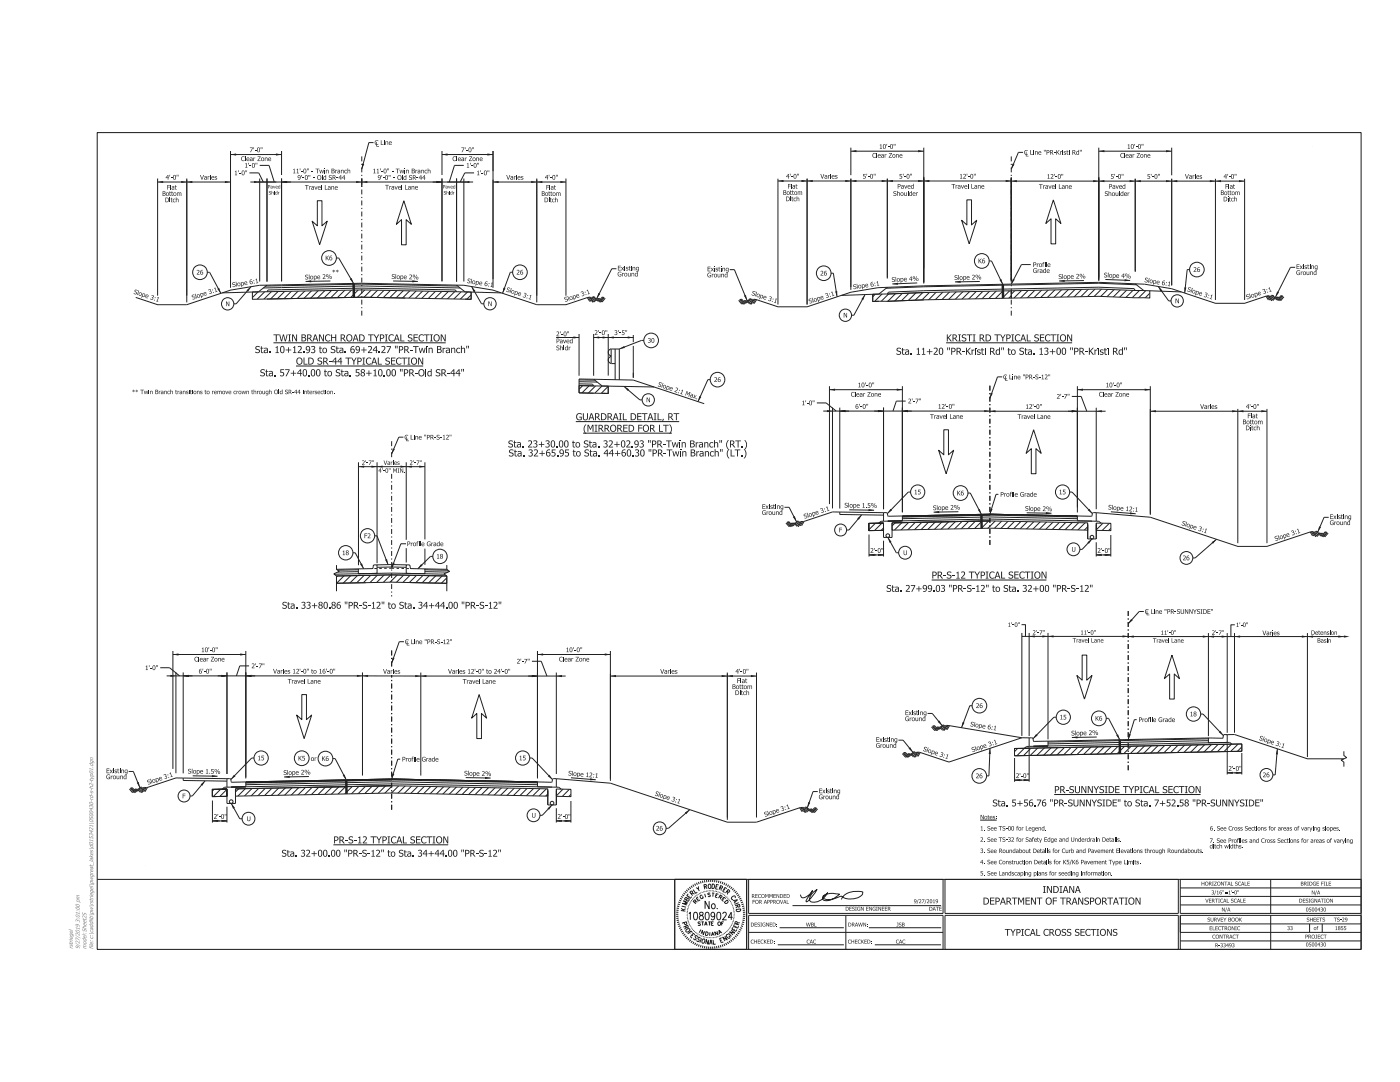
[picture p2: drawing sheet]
<svg xmlns="http://www.w3.org/2000/svg" width="279mm" height="216mm" viewBox="0 0 279 216" stroke-linecap="round" stroke-linejoin="round" font-family="sans-serif">
<g fill="#231f20">
<path d="M196.4 81.8l1.2 .2-1.2 .2z"/>
<path d="M180.1 82l1.1-.2v.4z"/>
</g>
<path d="M180.1 81.3v20.9M180.1 82h17.5M197.6 81.3v.1" fill="none" stroke="#231f20" stroke-width=".2"/>
<path d="M204.3 80.4h3.9v1.5h-3.9z" fill="#fff"/>
<g fill="#231f20">
<path d="M213.9 81.8l1.1 .3-1.1 .2z"/>
<path d="M197.6 82.1l1.1-.3v.5z"/>
</g>
<path d="M215 81.4v19.8" fill="none" stroke="#231f20" stroke-width=".2"/>
<path d="M199.1 75.2l-1.5 4.3M197.6 82.1h17.4" fill="none" stroke="#231f20" stroke-width=".2"/>
<path d="M197.7 78.4l.4 .1-.5 1z" fill="#231f20"/>
<path d="M180.9 79.3h3.2v1.5h-3.2z" fill="#fff"/>
<g fill="#231f20">
<path d="M175.2 81.8l1.1 .2-1.1 .2z"/>
<path d="M180.1 82l1.1-.2v.4z"/>
</g>
<path d="M174.5 82h7.5M176.3 81.3v20.3M180.1 81.3v21M180.7 80h-1.8l-.7 2" fill="none" stroke="#231f20" stroke-width=".2"/>
<path d="M210.6 78.3h3.1v1.6h-3.1z" fill="#fff"/>
<g fill="#231f20">
<path d="M218.8 82.1l1.1-.3v.5z"/>
<path d="M213.9 81.8l1.1 .3-1.1 .2z"/>
</g>
<path d="M213.9 79.1h1.9l1.1 3M213.2 82.1h7.4M215 81.4v20.9M218.8 81.4v20.2" fill="none" stroke="#231f20" stroke-width=".2"/>
<g fill="#fff">
<path d="M159.7 79.6h3.2v1.6h-3.2z"/>
<path d="M170.4 80.3h3.2v1.6h-3.2z"/>
</g>
<g fill="#231f20">
<path d="M165 81.8l1.1 .2-1.1 .2z"/>
<path d="M167.6 82l1.1-.2v.4z"/>
<path d="M175.2 81.8l1.1 .2-1.1 .2z"/>
</g>
<path d="M163 80.4h1.9l2 1.6M164.3 82h12M166.1 81.3v20.2M167.6 81.3v20.2M176.3 81.3v20.3M157.5 101.2l1.4 2.9" fill="none" stroke="#231f20" stroke-width=".2"/>
<path d="M158.2 103.2l.4-.2 .3 1.1z" fill="#231f20"/>
<path d="M170.9 76.1h3.9v1.5h-3.9z" fill="#fff"/>
<g fill="#231f20">
<path d="M165.5 77.8l1.2-.3v.5z"/>
<path d="M179 77.5l1.1 .3-1.1 .2z"/>
</g>
<path d="M165.5 77.1v23.5M165.5 77.8h14.6M180.1 77.1v22.4" fill="none" stroke="#231f20" stroke-width=".2"/>
<path d="M220.4 76.1h3.8v1.5h-3.8z" fill="#fff"/>
<g fill="#231f20">
<path d="M228.4 77.5l1.2 .3-1.2 .2z"/>
<path d="M215 77.8l1.1-.3v.5z"/>
</g>
<path d="M215 77.1v22.4M215 77.8h14.6M229.6 77.1v25.4M264.2 103.2l-1.2 2.9" fill="none" stroke="#231f20" stroke-width=".2"/>
<path d="M263.3 105l.3 .2-.6 .9z" fill="#231f20"/>
<path d="M79.7 128l-1.5 4.3" fill="none" stroke="#231f20" stroke-width=".2"/>
<path d="M78.3 131.2l.4 .2-.5 .9z" fill="#231f20"/>
<path d="M49.9 132.1h3.2v1.5h-3.2z" fill="#fff"/>
<g fill="#231f20">
<path d="M44.2 134.7l1.1 .2-1.1 .2z"/>
<path d="M49.1 134.9l1.1-.2v.4z"/>
</g>
<path d="M43.4 134.9h7.5M45.3 134.2v20.2M49.1 134.2v20.9M49.7 132.9h-1.9l-.6 2" fill="none" stroke="#231f20" stroke-width=".2"/>
<g fill="#fff">
<path d="M28.6 132.5h3.2v1.5h-3.2z"/>
<path d="M39.3 133.2h3.2v1.5h-3.2z"/>
</g>
<g fill="#231f20">
<path d="M34 134.7l1.1 .2-1.1 .2z"/>
<path d="M36.6 134.9l1.1-.2v.4z"/>
<path d="M44.2 134.7l1.1 .2-1.1 .2z"/>
</g>
<path d="M32 133.2h1.8l2 1.7M35.1 134.2v20.1M36.6 134.2v20.1M45.3 134.9h-12M45.3 134.2v20.2M26.6 153.9l1.3 3.2" fill="none" stroke="#231f20" stroke-width=".2"/>
<path d="M27.3 156.2l.4-.2 .2 1.1z" fill="#231f20"/>
<path d="M112.6 128.9h3.9v1.5h-3.9z" fill="#fff"/>
<g fill="#231f20">
<path d="M120.7 130.4l1.1 .2-1.1 .2z"/>
<path d="M107.3 130.6l1.1-.2v.4z"/>
</g>
<path d="M107.3 129.9v22.5M107.3 130.6h14.5M121.8 129.9v25.4M162.3 157.9l-1.2 3.3" fill="none" stroke="#231f20" stroke-width=".2"/>
<path d="M161.3 160l.4 .2-.6 1z" fill="#231f20"/>
<path d="M54.2 133.2h13v1.5h-13z" fill="#fff"/>
<g fill="#231f20">
<path d="M71.2 134.7l1.1 .2-1.1 .2z"/>
<path d="M49.1 134.9l1.1-.2v.4z"/>
</g>
<path d="M73.6 28.5l-1.4 5.3M49.1 134.2v21.1M49.1 134.9h23.2M72.3 134.2v20.6" fill="none" stroke="#231f20" stroke-width=".2"/>
<path d="M72.3 32.6l.4 .1-.5 1.1z" fill="#231f20"/>
<path d="M49.5 29.1h3.2v1.6h-3.2z" fill="#fff"/>
<g fill="#231f20">
<path d="M46 30.8l1.1-.2v.5z"/>
<path d="M55.1 30.6l1.1 .2-1.1 .3z"/>
</g>
<path d="M56.2 30.8h-10.2v.7M56.2 30.1v4.8" fill="none" stroke="#231f20" stroke-width=".2"/>
<path d="M91.7 29.1h3.2v1.6h-3.2z" fill="#fff"/>
<g fill="#231f20">
<path d="M97.3 30.6l1.1 .2-1.1 .3z"/>
<path d="M88.2 30.8l1.1-.2v.5z"/>
</g>
<path d="M88.2 30.1v4.8M88.2 30.8h10.2M98.4 30.1v4.1M122.1 53.6l-3 5.9" fill="none" stroke="#231f20" stroke-width=".2"/>
<g fill="#231f20">
<path d="M119.4 58.4l.4 .2-.7 .9z"/>
<path d="M121.8 134.9l1.1-.2v.4z"/>
<path d="M144 134.7l1.2 .2-1.2 .2z"/>
</g>
<path d="M121.8 134.4v21.4M121.8 134.9h23.4M145.2 134.4v29.2" fill="none" stroke="#231f20" stroke-width=".2"/>
<g fill="#231f20">
<path d="M44.9 36.1l1.1 .2-1.1 .2z"/>
<path d="M37.3 36.3l1.1-.2v.4z"/>
</g>
<path d="M37.3 35.8v24.5M37.3 36.3h8.7M46 35.8v21.6" fill="none" stroke="#231f20" stroke-width=".2"/>
<g fill="#231f20">
<path d="M106 36.1l1.1 .2-1.1 .2z"/>
<path d="M98.4 36.3l1.1-.2v.4z"/>
</g>
<path d="M98.4 35.8v21.6M98.4 36.3h8.7M107.1 35.8v24.5" fill="none" stroke="#231f20" stroke-width=".2"/>
<path d="M208.6 34.4h3.9v1.6h-3.9z" fill="#fff"/>
<g fill="#231f20">
<path d="M218.2 35.9l1.1 .2-1.1 .3z"/>
<path d="M201.8 36.1l1.1-.2v.5z"/>
</g>
<path d="M201.8 35.4v20.5M201.8 36.1h17.5M203.2 30.4l-1.4 3.4M219.3 35.4v19.9" fill="none" stroke="#231f20" stroke-width=".2"/>
<path d="M202.1 32.6l.4 .2-.7 1z" fill="#231f20"/>
<path d="M224.6 28.5h3.9v1.5h-3.9z" fill="#fff"/>
<g fill="#231f20">
<path d="M232.7 30l1.1 .2-1.1 .2z"/>
<path d="M219.3 30.2l1.1-.2v.4z"/>
</g>
<path d="M219.3 29.5v5.9M219.3 30.2h14.5M233.8 29.5v5.5" fill="none" stroke="#231f20" stroke-width=".2"/>
<path d="M175.1 28.5h3.9v1.5h-3.9z" fill="#fff"/>
<g fill="#231f20">
<path d="M169.8 30.2l1.1-.2v.4z"/>
<path d="M183.2 30l1.2 .2-1.2 .2z"/>
</g>
<path d="M169.8 30.2h14.6M169.8 29.5v5.5M184.4 29.5v24.1M257.5 53.3l-2.9 5.9" fill="none" stroke="#231f20" stroke-width=".2"/>
<path d="M254.9 58.2l.4 .2-.7 .8z" fill="#231f20"/>
<path d="M146.6 53.8l2.5 6.1" fill="none" stroke="#231f20" stroke-width=".2"/>
<path d="M148.5 59l.4-.2 .2 1.1z" fill="#231f20"/>
<path d="M203.8 52.8l-2 3.9" fill="none" stroke="#231f20" stroke-width=".2"/>
<g fill="#231f20">
<path d="M202.1 55.6l.4 .2-.7 .9z"/>
<path d="M177.1 36.1l1.1-.2v.4z"/>
<path d="M183.2 35.9l1.2 .2-1.2 .2z"/>
</g>
<path d="M177.1 35.7v19.9M177.1 36.1h7.3M184.4 35.7v20.9" fill="none" stroke="#231f20" stroke-width=".2"/>
<g fill="#231f20">
<path d="M169.8 36.1l1.1-.2v.4z"/>
<path d="M176 35.9l1.1 .2-1.1 .2z"/>
</g>
<path d="M169.8 35.7v21.6M169.8 36.1h7.3M177.1 35.7v19.7" fill="none" stroke="#231f20" stroke-width=".2"/>
<g fill="#231f20">
<path d="M155.3 36.1l1.1-.2v.4z"/>
<path d="M160 35.9l1.1 .2-1.1 .2z"/>
</g>
<path d="M155.3 35.7v25.1M155.3 36.1h5.8M161.1 35.7v25.1" fill="none" stroke="#231f20" stroke-width=".2"/>
<g fill="#231f20">
<path d="M161.1 36.1l1.1-.2v.4z"/>
<path d="M168.7 35.9l1.1 .2-1.1 .2z"/>
</g>
<path d="M161.1 35.7v25.1M161.1 36.1h8.7M169.8 35.7v22.1" fill="none" stroke="#231f20" stroke-width=".2"/>
<g fill="#231f20">
<path d="M225.4 35.9l1.2 .2-1.2 .3z"/>
<path d="M219.3 36.1l1.1-.2v.5z"/>
</g>
<path d="M219.3 35.7v20M219.3 36.1h7.3M226.6 35.7v18.6" fill="none" stroke="#231f20" stroke-width=".2"/>
<g fill="#231f20">
<path d="M232.7 35.9l1.1 .2-1.1 .3z"/>
<path d="M226.6 36.1l1.1-.2v.5z"/>
</g>
<path d="M226.6 35.7v18.4M226.6 36.1h7.2M233.8 35.7v21.2" fill="none" stroke="#231f20" stroke-width=".2"/>
<g fill="#231f20">
<path d="M247.3 35.9l1.1 .2-1.1 .3z"/>
<path d="M242.6 36.1l1.1-.2v.5z"/>
<path d="M241.4 35.9l1.2 .2-1.2 .3z"/>
<path d="M233.8 36.1l1.2-.2v.5z"/>
</g>
<path d="M233.8 36.1h14.6M233.8 35.7v21.2M242.6 35.7v24.2M248.4 35.7v24.2M217.9 107.5l-1.9 2.1" fill="none" stroke="#231f20" stroke-width=".2"/>
<path d="M217 108.2l.9-.7-.6 1z" fill="#231f20"/>
<path d="M193.6 98.4l2.3 4.2" fill="none" stroke="#231f20" stroke-width=".2"/>
<path d="M195.2 101.8l.3-.2 .4 1z" fill="#231f20"/>
<path d="M198.8 98.6l-1.2 4" fill="none" stroke="#231f20" stroke-width=".2"/>
<path d="M197.7 101.5l.4 .1-.5 1z" fill="#231f20"/>
<path d="M177.2 107.2l1.7 3.1" fill="none" stroke="#231f20" stroke-width=".2"/>
<path d="M177.2 107.2l.7 .9-.4 .2z" fill="#231f20"/>
<path d="M172 102.7l-2.6 3.1" fill="none" stroke="#231f20" stroke-width=".2"/>
<path d="M171.1 103.4l.9-.7-.6 1z" fill="#231f20"/>
<path d="M175.5 110.7h.8" fill="none" stroke="#231f20" stroke-width=".2"/>
<path d="M175.2 110.5l1.1 .2-1.1 .2z" fill="#231f20"/>
<path d="M173.4 110.7h1.5" fill="none" stroke="#231f20" stroke-width=".2"/>
<path d="M173.4 110.7l1.1-.2v.4z" fill="#231f20"/>
<path d="M218.8 110.7h.8" fill="none" stroke="#231f20" stroke-width=".2"/>
<path d="M218.8 110.7l1.1-.2v.4z" fill="#231f20"/>
<path d="M220.2 110.7h1.5" fill="none" stroke="#231f20" stroke-width=".2"/>
<path d="M220.6 110.5l1.1 .2-1.1 .2z" fill="#231f20"/>
<path d="M213.9 98.2l4.1 4.3" fill="none" stroke="#231f20" stroke-width=".2"/>
<path d="M217.1 101.8l.3-.3 .6 1z" fill="#231f20"/>
<path d="M181.3 98.2l-4.2 4.3" fill="none" stroke="#231f20" stroke-width=".2"/>
<path d="M177.7 101.5l.3 .3-.9 .7z" fill="#231f20"/>
<path d="M242.8 107.6l-4.3 3.7" fill="none" stroke="#231f20" stroke-width=".2"/>
<path d="M241.8 108.2l1-.6-.7 .9z" fill="#231f20"/>
<path d="M110.2 160.6l-2 2.1" fill="none" stroke="#231f20" stroke-width=".2"/>
<path d="M109.3 161.3l.9-.7-.6 1z" fill="#231f20"/>
<path d="M66.9 151.4l2.2 4.2" fill="none" stroke="#231f20" stroke-width=".2"/>
<path d="M68.4 154.7l.4-.2 .3 1.1z" fill="#231f20"/>
<path d="M79.4 151.5l-1.2 3.9" fill="none" stroke="#231f20" stroke-width=".2"/>
<path d="M78.3 154.3l.4 .1-.5 1z" fill="#231f20"/>
<path d="M46.2 160.3l1.6 3.1" fill="none" stroke="#231f20" stroke-width=".2"/>
<path d="M46.2 160.3l.7 .9-.4 .2z" fill="#231f20"/>
<path d="M40.9 155.8l-2.5 3" fill="none" stroke="#231f20" stroke-width=".2"/>
<path d="M40 156.5l.9-.7-.5 1z" fill="#231f20"/>
<path d="M44.4 163.8h.9" fill="none" stroke="#231f20" stroke-width=".2"/>
<path d="M44.2 163.6l1.1 .2-1.1 .2z" fill="#231f20"/>
<path d="M42.4 163.8h1.4" fill="none" stroke="#231f20" stroke-width=".2"/>
<path d="M42.4 163.8l1.1-.2v.4z" fill="#231f20"/>
<path d="M111 163.8h.9" fill="none" stroke="#231f20" stroke-width=".2"/>
<path d="M111 163.8l1.1-.2v.4z" fill="#231f20"/>
<path d="M112.5 163.8h1.4" fill="none" stroke="#231f20" stroke-width=".2"/>
<path d="M112.8 163.6l1.1 .2-1.1 .2z" fill="#231f20"/>
<path d="M106.2 151.3l4.1 4.3" fill="none" stroke="#231f20" stroke-width=".2"/>
<path d="M109.3 154.9l.3-.3 .7 1z" fill="#231f20"/>
<path d="M50.2 151.3l-4.1 4.3" fill="none" stroke="#231f20" stroke-width=".2"/>
<path d="M46.7 154.6l.3 .3-.9 .7z" fill="#231f20"/>
<path d="M137.7 161.6l-4.3 3.7" fill="none" stroke="#231f20" stroke-width=".2"/>
<path d="M136.7 162.1l1-.5-.7 .9z" fill="#231f20"/>
<path d="M67.6 51.5l3 5.1" fill="none" stroke="#231f20" stroke-width=".2"/>
<path d="M69.8 55.7l.4-.2 .4 1.1z" fill="#231f20"/>
<path d="M197.9 52.1l2.2 4.7" fill="none" stroke="#231f20" stroke-width=".2"/>
<path d="M199.5 55.9l.3-.2 .3 1.1z" fill="#231f20"/>
<path d="M166.3 54.5l.8 4.7" fill="none" stroke="#231f20" stroke-width=".2"/>
<path d="M166.7 58.1h.4v1.1z" fill="#231f20"/>
<path d="M172.6 58.8l-2.2 4.1" fill="none" stroke="#231f20" stroke-width=".2"/>
<path d="M172.6 58.8l-.3 1.1-.4-.2z" fill="#231f20"/>
<path d="M231.2 57.2l2 2.8" fill="none" stroke="#231f20" stroke-width=".2"/>
<path d="M231.2 57.2l.8 .7-.4 .3z" fill="#231f20"/>
<path d="M236.9 53.8l-.5 4.7" fill="none" stroke="#231f20" stroke-width=".2"/>
<path d="M236.3 57.3l.5 .1-.4 1.1z" fill="#231f20"/>
<path d="M50.1 57.2l-3 3.4" fill="none" stroke="#231f20" stroke-width=".2"/>
<path d="M49.2 57.9l.9-.7-.6 1z" fill="#231f20"/>
<path d="M41.8 54.3l2.3 4.2" fill="none" stroke="#231f20" stroke-width=".2"/>
<path d="M43.4 57.7l.3-.3 .4 1.1z" fill="#231f20"/>
<path d="M94.1 57.2l2 3.4" fill="none" stroke="#231f20" stroke-width=".2"/>
<path d="M94.1 57.2l.8 .8-.4 .3z" fill="#231f20"/>
<path d="M101.8 54.3l-1.5 4.2" fill="none" stroke="#231f20" stroke-width=".2"/>
<path d="M100.5 57.4l.4 .2-.6 .9z" fill="#231f20"/>
<path d="M124.5 77.1l3.2 2.7" fill="none" stroke="#231f20" stroke-width=".2"/>
<path d="M124.5 77.1l1 .6-.2 .3z" fill="#231f20"/>
<path d="M128 67.9l-4.4 1.7" fill="none" stroke="#231f20" stroke-width=".2"/>
<path d="M123.6 69.6l1-.6 .1 .4z" fill="#231f20"/>
<path d="M141.3 75.8l-2 4.3" fill="none" stroke="#231f20" stroke-width=".2"/>
<path d="M139.6 79l.4 .2-.7 .9z" fill="#231f20"/>
<path d="M221.2 143.3l2.3 4.3" fill="none" stroke="#231f20" stroke-width=".2"/>
<path d="M222.8 146.7l.3-.2 .4 1.1z" fill="#231f20"/>
<path d="M226.4 143.6l-1.2 4" fill="none" stroke="#231f20" stroke-width=".2"/>
<path d="M225.3 146.4l.4 .2-.5 1z" fill="#231f20"/>
<path d="M204.5 155.7h.9" fill="none" stroke="#231f20" stroke-width=".2"/>
<path d="M204.3 155.4l1.1 .3-1.1 .2z" fill="#231f20"/>
<path d="M202.5 155.7h1.4" fill="none" stroke="#231f20" stroke-width=".2"/>
<path d="M202.5 155.7l1.1-.3v.5z" fill="#231f20"/>
<path d="M244.9 154.2h.9" fill="none" stroke="#231f20" stroke-width=".2"/>
<path d="M244.9 154.2l1.1-.2v.4z" fill="#231f20"/>
<path d="M246.4 154.2h1.4" fill="none" stroke="#231f20" stroke-width=".2"/>
<path d="M246.7 154l1.1 .2-1.1 .2z" fill="#231f20"/>
<path d="M240.1 142.5l4.1 4.3" fill="none" stroke="#231f20" stroke-width=".2"/>
<path d="M243.2 146.1l.3-.3 .7 1z" fill="#231f20"/>
<path d="M210.3 143.1l-4.1 4.3" fill="none" stroke="#231f20" stroke-width=".2"/>
<path d="M206.8 146.5l.3 .3-.9 .6z" fill="#231f20"/>
<path d="M254.9 149.4l-.4 5.2" fill="none" stroke="#231f20" stroke-width=".2"/>
<path d="M254.9 149.4l.1 1.2-.4-.1z" fill="#231f20"/>
<path d="M227.3 122l-2.1 2.5" fill="none" stroke="#231f20" stroke-width=".2"/>
<path d="M225.7 123.5l.4 .3-.9 .7z" fill="#231f20"/>
<path d="M180.2 147.7l2 2.4" fill="none" stroke="#231f20" stroke-width=".2"/>
<path d="M181.3 149.4l.3-.3 .6 1z" fill="#231f20"/>
<path d="M186.1 142.4l1.9 2.4" fill="none" stroke="#231f20" stroke-width=".2"/>
<path d="M187.1 144l.4-.2 .5 1z" fill="#231f20"/>
<path d="M193.5 140.8l-1.6 4.4" fill="none" stroke="#231f20" stroke-width=".2"/>
<path d="M192.1 144.1l.4 .1-.6 1z" fill="#231f20"/>
<path d="M197.6 149.3l-.2 5.5" fill="none" stroke="#231f20" stroke-width=".2"/>
<path d="M197.6 149.3l.1 1.2-.4-.1z" fill="#231f20"/>
<path d="M79.6 87.2l-1.4 3.4" fill="none" stroke="#231f20" stroke-width=".2"/>
<path d="M78.4 89.5l.4 .1-.6 1z" fill="#231f20"/>
<path d="M85.9 111l-2.5 2.5" fill="none" stroke="#231f20" stroke-width=".2"/>
<path d="M84 112.6l.3 .3-.9 .6z" fill="#231f20"/>
<path d="M70.9 110.3l1.7 3.2" fill="none" stroke="#231f20" stroke-width=".2"/>
<path d="M71.9 112.6l.3-.2 .4 1.1z" fill="#231f20"/>
<path d="M75.2 106.9l2.2 5.8" fill="none" stroke="#231f20" stroke-width=".2"/>
<g fill="#231f20">
<path d="M76.8 111.7l.4-.1 .2 1.1z"/>
<path d="M187.3 80.8l.3-.2v.9l.2 .1h-.5l.2-.1v-.7z" fill-rule="evenodd"/>
<path d="M188 80.7a.36 .36 0 0 1 .5 .2 .36 .36 0 0 1-.3 .4l-.1 .2h.4v.1h-.6l.4-.5a.21 .21 0 0 0 0-.3 .21 .21 0 0 0-.3 0z" fill-rule="evenodd"/>
<path d="M188.6 80.6h.2v.4z" fill-rule="evenodd"/>
<path d="M189.4 80.7v.6l.1 .3a.45 .45 0 0 0 .5-.5 .45 .45 0 0 0-.5-.5zM189.6 80.8a.37 .37 0 0 1 .3 .3 .37 .37 0 0 1-.2 .4l-.2-.2z" fill-rule="evenodd"/>
<path d="M190.3 80.6h.2l-.1 .4z" fill-rule="evenodd"/>
<path d="M190.1 80.6h.1v.4z" fill-rule="evenodd"/>
<path d="M204.8 80.8l.3-.1v.8l.1 .1h-.4l.2-.1v-.6z" fill-rule="evenodd"/>
<path d="M205.4 80.7a.36 .36 0 0 1 .5 .2 .36 .36 0 0 1-.3 .5l-.1 .1h.5v.1h-.6l.4-.6a.21 .21 0 0 0-.1-.2 .21 .21 0 0 0-.3 0z" fill-rule="evenodd"/>
<path d="M206.1 80.6h.2l-.1 .4z" fill-rule="evenodd"/>
<path d="M207 80.7a.5 .5 0 0 0-.2 .5 .5 .5 0 0 0 .5 .4 .5 .5 0 0 0 .2-.6 .5 .5 0 0 0-.5-.3zM207 80.8a.37 .37 0 0 1 .4 .3 .37 .37 0 0 1-.3 .4l-.1-.2z" fill-rule="evenodd"/>
<path d="M207.8 80.6h.1v.4z" fill-rule="evenodd"/>
<path d="M207.5 80.6h.2v.4z" fill-rule="evenodd"/>
<path d="M181.3 79.6a.36 .36 0 0 1 .5 .2 .36 .36 0 0 1-.3 .5l-.1 .1h.5v.1h-.6l.3-.5a.2 .2 0 0 0 .1-.3 .2 .2 0 0 0-.3 0z" fill-rule="evenodd"/>
<path d="M182 79.5h.1v.4z" fill-rule="evenodd"/>
<path d="M182.7 79.6h.6l-.4 .9h-.1l.4-.8h-.5z" fill-rule="evenodd"/>
<path d="M183.6 79.5h.2v.4z" fill-rule="evenodd"/>
<path d="M183.4 79.5h.1v.4z" fill-rule="evenodd"/>
<path d="M211 78.7a.36 .36 0 0 1 .5 .2 .36 .36 0 0 1-.3 .5l-.2 .1h.5v.1h-.6l.3-.5a.21 .21 0 0 0 .1-.3 .21 .21 0 0 0-.3 0z" fill-rule="evenodd"/>
<path d="M211.6 78.6h.2l-.1 .4z" fill-rule="evenodd"/>
<path d="M212.4 78.6h.6l-.5 1h-.1l.4-.9h-.4z" fill-rule="evenodd"/>
<path d="M213.3 78.6h.1v.4z" fill-rule="evenodd"/>
<path d="M213.1 78.6h.1v.4z" fill-rule="evenodd"/>
<path d="M160.1 80.1l.3-.2v.9l.2 .1h-.5l.2-.1v-.7z" fill-rule="evenodd"/>
<path d="M160.7 79.9h.2l-.1 .4z" fill-rule="evenodd"/>
<path d="M161.5 80v.6l.1 .3a.45 .45 0 0 0 .5-.5 .45 .45 0 0 0-.5-.5zM161.6 80.1a.37 .37 0 0 1 .4 .3 .37 .37 0 0 1-.2 .4l-.2-.2z" fill-rule="evenodd"/>
<path d="M162.4 79.9h.2l-.1 .4z" fill-rule="evenodd"/>
<path d="M162.2 79.9h.1v.4z" fill-rule="evenodd"/>
<path d="M170.9 80.7a.45 .45 0 0 0-.2 .6 .45 .45 0 0 0 .5 .2 .3 .3 0 0 0 .1-.4 .3 .3 0 0 0-.4-.1v-.2l.4-.1v-.1zM170.8 81.3a.2 .2 0 0 1 .4 0 .2 .2 0 0 1-.4 0z" fill-rule="evenodd"/>
<path d="M171.4 80.6h.2v.4z" fill-rule="evenodd"/>
<path d="M172.2 80.7v.6l.1 .3a.45 .45 0 0 0 .5-.5 .45 .45 0 0 0-.5-.5zM172.4 80.7a.37 .37 0 0 1 .2 .4 .37 .37 0 0 1-.2 .4z" fill-rule="evenodd"/>
<path d="M173.1 80.6h.2l-.1 .4z" fill-rule="evenodd"/>
<path d="M172.9 80.6h.1v.4z" fill-rule="evenodd"/>
<path d="M171.3 76.5l.3-.1v.8l.2 .1h-.5l.2-.1v-.6z" fill-rule="evenodd"/>
<path d="M172.1 76.4a.5 .5 0 0 0-.2 .5 .5 .5 0 0 0 .5 .4 .5 .5 0 0 0 .2-.6 .5 .5 0 0 0-.5-.3zM172.1 76.5a.37 .37 0 0 1 .4 .3 .37 .37 0 0 1-.3 .4l-.1-.2z" fill-rule="evenodd"/>
<path d="M172.6 76.3h.2l-.1 .4z" fill-rule="evenodd"/>
<path d="M173.4 76.5v.5l.1 .3a.46 .46 0 0 0 .5-.5 .46 .46 0 0 0-.5-.4zM173.6 76.5a.38 .38 0 0 1 .2 .3 .38 .38 0 0 1-.2 .4z" fill-rule="evenodd"/>
<path d="M174.3 76.3h.2l-.1 .4z" fill-rule="evenodd"/>
<path d="M174.1 76.3h.1v.4z" fill-rule="evenodd"/>
<path d="M220.8 76.5l.3-.1v.8l.1 .1h-.4l.2-.1v-.6z" fill-rule="evenodd"/>
<path d="M221.5 76.5l-.1 .5 .2 .3a.46 .46 0 0 0 .4-.5 .46 .46 0 0 0-.4-.4zM221.6 76.5a.38 .38 0 0 1 .3 .3 .38 .38 0 0 1-.3 .4z" fill-rule="evenodd"/>
<path d="M222.1 76.3h.2l-.1 .4z" fill-rule="evenodd"/>
<path d="M222.9 76.5v.5l.1 .3a.46 .46 0 0 0 .4-.5 .46 .46 0 0 0-.4-.4zM223.1 76.5a.38 .38 0 0 1 .2 .3 .38 .38 0 0 1-.3 .4z" fill-rule="evenodd"/>
<path d="M223.8 76.3h.1v.4z" fill-rule="evenodd"/>
<path d="M223.6 76.3h.1v.4z" fill-rule="evenodd"/>
<path d="M50.3 132.4a.36 .36 0 0 1 .5 .3 .36 .36 0 0 1-.3 .4l-.1 .1h.4v.1h-.6l.4-.5a.21 .21 0 0 0-.1-.3 .21 .21 0 0 0-.2 .1z" fill-rule="evenodd"/>
<path d="M50.9 132.4h.2v.3z" fill-rule="evenodd"/>
<path d="M51.7 132.4h.6l-.4 .9h-.2l.5-.8h-.5z" fill-rule="evenodd"/>
<path d="M52.6 132.4h.2l-.1 .3z" fill-rule="evenodd"/>
<path d="M52.4 132.4h.1v.3z" fill-rule="evenodd"/>
<path d="M29.1 132.9l.3-.1v.8l.1 .1h-.4l.1-.1v-.6z" fill-rule="evenodd"/>
<path d="M29.7 132.7h.1v.4z" fill-rule="evenodd"/>
<path d="M30.5 132.9l-.1 .6 .2 .2a.45 .45 0 0 0 .4-.5 .45 .45 0 0 0-.4-.4zM30.6 132.9a.37 .37 0 0 1 .3 .3 .37 .37 0 0 1-.3 .4z" fill-rule="evenodd"/>
<path d="M31.4 132.7h.1v.4z" fill-rule="evenodd"/>
<path d="M31.1 132.7h.2l-.1 .4z" fill-rule="evenodd"/>
<path d="M39.9 133.5a.45 .45 0 0 0-.3 .6 .45 .45 0 0 0 .6 .3 .3 .3 0 0 0 .1-.5 .3 .3 0 0 0-.5 0 .27 .27 0 0 1 .1-.3 .27 .27 0 0 1 .3 0v-.1zM39.8 134.1a.2 .2 0 0 1 .4 0 .2 .2 0 0 1-.4 0z" fill-rule="evenodd"/>
<path d="M40.4 133.4h.2l-.1 .4z" fill-rule="evenodd"/>
<path d="M41.3 133.5a.5 .5 0 0 0-.2 .5 .5 .5 0 0 0 .5 .4 .5 .5 0 0 0 .2-.6 .5 .5 0 0 0-.5-.3zM41.3 133.6a.37 .37 0 0 1 .3 .3 .37 .37 0 0 1-.3 .4z" fill-rule="evenodd"/>
<path d="M42.1 133.4h.1v.4z" fill-rule="evenodd"/>
<path d="M41.8 133.4h.2v.4z" fill-rule="evenodd"/>
<path d="M113 129.3l.3-.1v.8l.2 .1h-.5l.2-.1v-.6z" fill-rule="evenodd"/>
<path d="M113.7 129.3v.6l.1 .2a.45 .45 0 0 0 .4-.4 .45 .45 0 0 0-.4-.5zM113.9 129.3a.38 .38 0 0 1 .2 .4 .38 .38 0 0 1-.2 .3z" fill-rule="evenodd"/>
<path d="M114.4 129.2h.1v.3z" fill-rule="evenodd"/>
<path d="M115.2 129.3l-.1 .6 .2 .2a.45 .45 0 0 0 .4-.4 .45 .45 0 0 0-.4-.5zM115.3 129.3a.38 .38 0 0 1 .3 .4 .38 .38 0 0 1-.3 .3z" fill-rule="evenodd"/>
<path d="M116 129.2h.2v.3z" fill-rule="evenodd"/>
<path d="M115.8 129.2h.1v.3z" fill-rule="evenodd"/>
<path d="M54.5 133.5h.1l.3 .8 .3-.8h.1l-.3 .9h-.2z" fill-rule="evenodd"/>
<path d="M55.4 133.7v.1h.3l.1 .2a.27 .27 0 0 0-.5 .1 .27 .27 0 0 0 .3 .3h.3l-.1-.6zM55.5 134.1l.3-.1v.2l-.3 .1z" fill-rule="evenodd"/>
<path d="M56 133.7l.1 .1 .3-.1-.3 .2v.5h-.1z" fill-rule="evenodd"/>
<path d="M56.8 133.8a.38 .38 0 0 0 0 .5 .38 .38 0 0 0 .5 .1v-.2l-.3 .1-.1-.2h.4v-.3l-.2-.1zM56.9 133.9l.2-.1 .1 .2h-.3z" fill-rule="evenodd"/>
<path d="M57.5 133.7h.3v.1a.16 .16 0 0 0-.2 0 .16 .16 0 0 0 0 .2 .16 .16 0 0 0 .2 0 .24 .24 0 0 1 0 .4 .24 .24 0 0 1-.4-.2l.4 .1-.3-.3z" fill-rule="evenodd"/>
<path d="M58.5 133.6l.3-.1v.8l.1 .1h-.4l.2-.1v-.6z" fill-rule="evenodd"/>
<path d="M59.1 133.5a.36 .36 0 0 1 .5 .2 .36 .36 0 0 1-.3 .5l-.1 .1h.5v.1h-.6l.3-.5a.22 .22 0 0 0 .1-.3 .22 .22 0 0 0-.4 0z" fill-rule="evenodd"/>
<path d="M59.8 133.4h.1v.4z" fill-rule="evenodd"/>
<path d="M60.6 133.6l-.1 .6 .2 .2a.45 .45 0 0 0 .4-.5 .45 .45 0 0 0-.4-.4zM60.7 133.6a.37 .37 0 0 1 .3 .3 .37 .37 0 0 1-.2 .4l-.1-.1z" fill-rule="evenodd"/>
<path d="M61.5 133.4h.1v.4z" fill-rule="evenodd"/>
<path d="M61.2 133.4h.2v.4z" fill-rule="evenodd"/>
<path d="M62.2 133.5h.1v.2h.2l-.2 .1v.5l.2 .1-.3-.1z" fill-rule="evenodd"/>
<path d="M62.5 134a.35 .35 0 0 0 .7 0 .35 .35 0 0 0-.7 0zM62.7 133.9l.1-.1a.24 .24 0 0 1 .3 .3 .24 .24 0 0 1-.4 .2z" fill-rule="evenodd"/>
<path d="M63.8 133.6l.3-.1v.8l.1 .1h-.4l.1-.1v-.6z" fill-rule="evenodd"/>
<path d="M64.5 133.5a.43 .43 0 0 0-.2 .6 .43 .43 0 0 0 .6 .2 .3 .3 0 0 0 0-.4 .3 .3 0 0 0-.4 0 .27 .27 0 0 1 .1-.3 .27 .27 0 0 1 .3 0l-.1-.1zM64.5 134.1a.19 .19 0 0 1 .3 0 .19 .19 0 0 1-.3 0z" fill-rule="evenodd"/>
<path d="M65.1 133.4h.1v.4z" fill-rule="evenodd"/>
<path d="M65.9 133.6l-.1 .6 .2 .2a.45 .45 0 0 0 .4-.5 .45 .45 0 0 0-.4-.4zM66 133.6a.37 .37 0 0 1 .3 .3 .37 .37 0 0 1-.2 .4l-.2-.1z" fill-rule="evenodd"/>
<path d="M66.8 133.4h.1v.4z" fill-rule="evenodd"/>
<path d="M66.5 133.4h.2l-.1 .4z" fill-rule="evenodd"/>
<path d="M49.9 29.4h.6l-.4 1h-.2l.4-.9h-.4z" fill-rule="evenodd"/>
<path d="M50.6 29.4h.1v.4z" fill-rule="evenodd"/>
<path d="M51.4 29.5l-.1 .6 .2 .3a.46 .46 0 0 0 .4-.5 .46 .46 0 0 0-.4-.5zM51.5 29.5a.37 .37 0 0 1 .3 .4 .37 .37 0 0 1-.3 .4z" fill-rule="evenodd"/>
<path d="M52.2 29.4h.2v.4z" fill-rule="evenodd"/>
<path d="M52 29.4h.2l-.1 .4z" fill-rule="evenodd"/>
<path d="M92.1 29.4h.6l-.4 1h-.2l.5-.9h-.5z" fill-rule="evenodd"/>
<path d="M92.8 29.4h.1v.4z" fill-rule="evenodd"/>
<path d="M93.6 29.5l-.1 .6 .2 .3a.46 .46 0 0 0 .4-.5 .46 .46 0 0 0-.4-.5zM93.7 29.5a.37 .37 0 0 1 .3 .4 .37 .37 0 0 1-.3 .4z" fill-rule="evenodd"/>
<path d="M94.4 29.4h.2v.4z" fill-rule="evenodd"/>
<path d="M94.2 29.4h.2l-.1 .4z" fill-rule="evenodd"/>
<path d="M131.8 133.5h.1l.3 .8 .2-.8h.2l-.4 .9h-.1z" fill-rule="evenodd"/>
<path d="M132.6 133.7v.2l.4-.1v.2a.27 .27 0 0 0-.4 0 .27 .27 0 0 0 0 .3 .27 .27 0 0 0 .4 .1h.1v-.6zM132.7 134.1h.3v.2h-.2z" fill-rule="evenodd"/>
<path d="M133.3 133.7l.1 .1 .3-.1v.2h-.3v.5h-.1z" fill-rule="evenodd"/>
<path d="M134.1 133.8a.35 .35 0 0 0 0 .6 .35 .35 0 0 0 .5-.1h-.3l-.2-.2h.5v-.2a.28 .28 0 0 0-.5-.1zM134.2 133.9l.2-.1 .1 .2h-.4z" fill-rule="evenodd"/>
<path d="M134.8 133.8h.4v.1l-.3-.1-.1 .2a.26 .26 0 0 1 .4 .1 .26 .26 0 0 1-.2 .3 .26 .26 0 0 1-.3-.1h.1a.15 .15 0 0 0 .2 .1 .15 .15 0 0 0 0-.2l-.3-.2z" fill-rule="evenodd"/>
<path d="M39.9 34.9h.2l.2 .8 .3-.8h.1l-.3 .9h-.2z" fill-rule="evenodd"/>
<path d="M40.8 35.2v.1h.3l.1 .1a.27 .27 0 0 0-.5 .1 .28 .28 0 0 0 .4 .4l.2-.1v-.5zM40.9 35.6l.3-.1v.2l-.3 .1z" fill-rule="evenodd"/>
<path d="M41.4 35.2h.4l-.2 .2v.4h-.2z" fill-rule="evenodd"/>
<path d="M42.2 35.2a.35 .35 0 0 0 0 .6 .35 .35 0 0 0 .6-.1h-.4l-.1-.2h.5l-.1-.2a.28 .28 0 0 0-.5-.1zM42.3 35.3l.3-.1v.2h-.3z" fill-rule="evenodd"/>
<path d="M42.9 35.2l.3-.1 .1 .2a.17 .17 0 0 0-.3 0 .17 .17 0 0 0 0 .2 .17 .17 0 0 0 .3 0 .24 .24 0 0 1-.1 .4 .24 .24 0 0 1-.4-.2h.1a.15 .15 0 0 0 .2 .1 .15 .15 0 0 0 .1-.2l-.3-.1z" fill-rule="evenodd"/>
<path d="M101 34.9h.2l.2 .8 .3-.8h.1l-.3 .9h-.1z" fill-rule="evenodd"/>
<path d="M101.9 35.2v.1h.3l.1 .1a.27 .27 0 0 0-.5 .1 .28 .28 0 0 0 .4 .4l.2-.1v-.5zM102 35.6l.3-.1v.2l-.3 .1z" fill-rule="evenodd"/>
<path d="M102.6 35.2h.3l-.2 .2v.4h-.1z" fill-rule="evenodd"/>
<path d="M103.4 35.2a.35 .35 0 0 0-.1 .6 .35 .35 0 0 0 .6-.1h-.4l-.1-.2h.5v-.2a.28 .28 0 0 0-.5-.1zM103.4 35.3l.3-.1 .1 .2h-.4z" fill-rule="evenodd"/>
<path d="M104 35.2l.3-.1 .1 .2a.17 .17 0 0 0-.3 0 .17 .17 0 0 0 0 .2 .17 .17 0 0 0 .3 0 .24 .24 0 0 1-.1 .4 .24 .24 0 0 1-.3-.2 .15 .15 0 0 0 .2 .1 .15 .15 0 0 0 .1-.2l-.3-.1z" fill-rule="evenodd"/>
<path d="M209.1 34.9l.2-.2v.9l.2 .1h-.4l.1-.1v-.6z" fill-rule="evenodd"/>
<path d="M209.7 34.8a.36 .36 0 0 1 .5 .2 .36 .36 0 0 1-.3 .5l-.1 .1h.5v.1h-.6l.3-.5a.21 .21 0 0 0 .1-.3 .21 .21 0 0 0-.4 0z" fill-rule="evenodd"/>
<path d="M210.4 34.7h.1v.4z" fill-rule="evenodd"/>
<path d="M211.3 34.8a.5 .5 0 0 0-.2 .5 .5 .5 0 0 0 .4 .4 .5 .5 0 0 0 .2-.6 .5 .5 0 0 0-.4-.3zM211.3 34.9a.36 .36 0 0 1 .3 .3 .36 .36 0 0 1-.2 .4l-.2-.2z" fill-rule="evenodd"/>
<path d="M212.1 34.7h.1v.4z" fill-rule="evenodd"/>
<path d="M211.8 34.7h.2l-.1 .4z" fill-rule="evenodd"/>
<path d="M225.1 28.9l.3-.1v.8l.1 .1h-.4l.1-.1v-.6z" fill-rule="evenodd"/>
<path d="M225.8 28.8a.5 .5 0 0 0-.2 .5 .5 .5 0 0 0 .5 .4 .5 .5 0 0 0 .2-.6 .5 .5 0 0 0-.5-.3zM225.9 28.9a.37 .37 0 0 1 .3 .3 .37 .37 0 0 1-.2 .4l-.2-.2z" fill-rule="evenodd"/>
<path d="M226.4 28.7h.1v.4z" fill-rule="evenodd"/>
<path d="M227.3 28.8a.5 .5 0 0 0-.2 .5 .5 .5 0 0 0 .4 .4 .5 .5 0 0 0 .2-.6 .5 .5 0 0 0-.4-.3zM227.3 28.9a.37 .37 0 0 1 .3 .3 .37 .37 0 0 1-.2 .4l-.2-.2z" fill-rule="evenodd"/>
<path d="M228.1 28.7h.1v.4z" fill-rule="evenodd"/>
<path d="M227.8 28.7h.2l-.1 .4z" fill-rule="evenodd"/>
<path d="M175.6 28.9l.3-.1v.8l.1 .1h-.4l.2-.1v-.6z" fill-rule="evenodd"/>
<path d="M176.4 28.8a.5 .5 0 0 0-.2 .5 .5 .5 0 0 0 .4 .4 .5 .5 0 0 0 .2-.6 .5 .5 0 0 0-.4-.3zM176.4 28.9a.37 .37 0 0 1 .3 .3 .37 .37 0 0 1-.3 .4z" fill-rule="evenodd"/>
<path d="M176.9 28.7h.1v.4z" fill-rule="evenodd"/>
<path d="M177.8 28.8a.5 .5 0 0 0-.2 .5 .5 .5 0 0 0 .5 .4 .5 .5 0 0 0 .2-.6 .5 .5 0 0 0-.5-.3zM177.8 28.9a.37 .37 0 0 1 .4 .3 .37 .37 0 0 1-.3 .4l-.1-.2z" fill-rule="evenodd"/>
<path d="M178.6 28.7h.1v.4z" fill-rule="evenodd"/>
<path d="M178.3 28.7h.2v.4z" fill-rule="evenodd"/>
<path d="M179.6 34.7h.5v.1h-.4v.3a.3 .3 0 0 1 .3 .1 .3 .3 0 0 1-.1 .4 .3 .3 0 0 1-.4-.1 .23 .23 0 0 0 .4 0 .23 .23 0 0 0 0-.3 .23 .23 0 0 0-.3 0z" fill-rule="evenodd"/>
<path d="M180.2 34.7h.1v.3z" fill-rule="evenodd"/>
<path d="M181 34.8l-.1 .6 .2 .2a.46 .46 0 0 0 .4-.4 .46 .46 0 0 0-.4-.5zM181.1 34.8a.38 .38 0 0 1 .3 .4 .38 .38 0 0 1-.3 .3z" fill-rule="evenodd"/>
<path d="M181.9 34.7h.1v.3z" fill-rule="evenodd"/>
<path d="M181.6 34.7h.2l-.1 .3z" fill-rule="evenodd"/>
<path d="M172.3 34.7h.5v.1h-.4v.3a.3 .3 0 0 1 .4 .1 .3 .3 0 0 1-.2 .4 .3 .3 0 0 1-.4-.1h.1a.23 .23 0 0 0 .3 0 .23 .23 0 0 0 0-.3 .23 .23 0 0 0-.3 0z" fill-rule="evenodd"/>
<path d="M172.9 34.7h.2l-.1 .3z" fill-rule="evenodd"/>
<path d="M173.7 34.8v.6l.1 .2a.46 .46 0 0 0 .4-.4 .46 .46 0 0 0-.4-.5zM173.9 34.8a.38 .38 0 0 1 .2 .4 .38 .38 0 0 1-.3 .3z" fill-rule="evenodd"/>
<path d="M174.6 34.7h.1v.3z" fill-rule="evenodd"/>
<path d="M174.4 34.7h.1v.3z" fill-rule="evenodd"/>
<path d="M157.3 34.7l-.4 .6h.4v.4h.1l.1-.5h-.1v-.5zM157.3 34.9v.3h-.3z" fill-rule="evenodd"/>
<path d="M157.6 34.7h.2v.3z" fill-rule="evenodd"/>
<path d="M158.4 34.8v.6l.1 .2a.46 .46 0 0 0 .5-.4 .46 .46 0 0 0-.5-.5zM158.6 34.8a.37 .37 0 0 1 .2 .4 .37 .37 0 0 1-.2 .3z" fill-rule="evenodd"/>
<path d="M159.3 34.7h.2l-.1 .3z" fill-rule="evenodd"/>
<path d="M159.1 34.7h.1v.3z" fill-rule="evenodd"/>
<path d="M163.7 34.7h.2l.2 .8 .3-.8h.1l-.3 1h-.1z" fill-rule="evenodd"/>
<path d="M164.6 35v.1l.3-.1 .1 .2a.27 .27 0 0 0-.5 .1 .27 .27 0 0 0 .4 .3l.2 .1v-.6zM164.7 35.4l.3-.1v.2h-.3z" fill-rule="evenodd"/>
<path d="M165.3 35h.3l-.2 .1v.6h-.1z" fill-rule="evenodd"/>
<path d="M166.1 35a.35 .35 0 0 0-.1 .6 .35 .35 0 0 0 .6-.1l-.3 .1-.2-.2v-.1h.5l-.1-.3zM166.1 35.1l.3-.1 .1 .2h-.4z" fill-rule="evenodd"/>
<path d="M166.7 35l.3-.1 .1 .2a.16 .16 0 0 0-.3 0 .16 .16 0 0 0 0 .2 .16 .16 0 0 0 .3 0 .24 .24 0 0 1-.1 .4 .24 .24 0 0 1-.4-.2h.1a.15 .15 0 0 0 .2 .1 .15 .15 0 0 0 .1-.2l-.3-.1z" fill-rule="evenodd"/>
<path d="M221.8 34.7h.5v.2h-.4v.2a.3 .3 0 0 1 .3 .2 .3 .3 0 0 1-.1 .4 .3 .3 0 0 1-.4-.2 .23 .23 0 0 0 .4 .1 .23 .23 0 0 0 0-.4 .23 .23 0 0 0-.3 0z" fill-rule="evenodd"/>
<path d="M222.4 34.7h.1v.4z" fill-rule="evenodd"/>
<path d="M223.2 34.8l-.1 .6 .2 .3a.45 .45 0 0 0 .4-.5 .45 .45 0 0 0-.4-.4zM223.3 34.9a.37 .37 0 0 1 .3 .3 .37 .37 0 0 1-.2 .4l-.1-.2z" fill-rule="evenodd"/>
<path d="M224.1 34.7h.1v.4z" fill-rule="evenodd"/>
<path d="M223.8 34.7h.2v.4z" fill-rule="evenodd"/>
<path d="M229 34.7h.5v.2h-.4v.2a.3 .3 0 0 1 .4 .2 .3 .3 0 0 1-.1 .4 .3 .3 0 0 1-.4-.2 .23 .23 0 0 0 .3 .1 .23 .23 0 0 0 .1-.4 .23 .23 0 0 0-.4 0z" fill-rule="evenodd"/>
<path d="M229.7 34.7h.1v.4z" fill-rule="evenodd"/>
<path d="M230.5 34.8l-.1 .6 .2 .3a.45 .45 0 0 0 .4-.5 .45 .45 0 0 0-.4-.4zM230.6 34.9a.37 .37 0 0 1 .3 .3 .37 .37 0 0 1-.2 .4l-.2-.2z" fill-rule="evenodd"/>
<path d="M231.3 34.7h.2v.4z" fill-rule="evenodd"/>
<path d="M231.1 34.7h.1v.4z" fill-rule="evenodd"/>
<path d="M244.6 34.7l-.4 .7h.4v.3h.1l.2-.4zM244.6 34.9v.4h-.3z" fill-rule="evenodd"/>
<path d="M245 34.7h.1v.4z" fill-rule="evenodd"/>
<path d="M245.7 34.8v.6l.1 .3a.45 .45 0 0 0 .5-.5 .45 .45 0 0 0-.5-.4zM245.9 34.9a.37 .37 0 0 1 .3 .3 .37 .37 0 0 1-.2 .4l-.2-.2z" fill-rule="evenodd"/>
<path d="M246.6 34.7h.2l-.1 .4z" fill-rule="evenodd"/>
<path d="M246.4 34.7h.1v.4z" fill-rule="evenodd"/>
<path d="M236.5 34.7h.1l.3 .8 .2-.8h.2l-.4 1h-.1z" fill-rule="evenodd"/>
<path d="M237.3 35v.1h.4v.1a.27 .27 0 0 0-.4 .2 .27 .27 0 0 0 .4 .3h.2l-.1-.6zM237.4 35.4l.3-.1v.2l-.2 .1z" fill-rule="evenodd"/>
<path d="M238 35l.1 .1 .3-.1-.3 .2v.5h-.1z" fill-rule="evenodd"/>
<path d="M238.8 35.1a.38 .38 0 0 0 0 .5 .38 .38 0 0 0 .5 0v-.1l-.3 .1-.2-.3h.5v-.2l-.2-.1zM238.9 35.1h.2l.1 .2h-.4z" fill-rule="evenodd"/>
<path d="M239.5 35h.3v.1a.16 .16 0 0 0-.2 0 .16 .16 0 0 0 0 .2 .16 .16 0 0 0 .2 0 .24 .24 0 0 1-.1 .4 .24 .24 0 0 1-.3-.2h.4l-.4-.2z" fill-rule="evenodd"/>
</g>
<g fill="#231f20">
<path d="M188.9 81.1h.4v.1h-.4z"/>
<path d="M206.4 81.1h.3v.1h-.3z"/>
<path d="M182.2 80h.4v.1h-.4z"/>
<path d="M211.9 79.1h.3v.1h-.3z"/>
<path d="M161 80.4h.3v.1h-.3z"/>
<path d="M171.7 81.1h.4v.1h-.4z"/>
<path d="M172.9 76.8h.4v.1h-.4z"/>
<path d="M222.4 76.8h.3v.1h-.3z"/>
<path d="M51.2 132.9h.4v.1h-.4z"/>
<path d="M30 133.2h.3v.2h-.3z"/>
<path d="M40.7 133.9h.3v.2h-.3z"/>
<path d="M114.6 129.7h.4v.1h-.4z"/>
<path d="M56.5 133.7h.1v.7h-.1z"/>
<path d="M56.5 133.5l.1 .1z"/>
<path d="M60.1 133.9h.3v.2h-.3z"/>
<path d="M65.3 133.9h.4v.2h-.4z"/>
<path d="M50.8 29.9h.4v.1h-.4z"/>
<path d="M93 29.9h.4v.1h-.4z"/>
<path d="M133.8 133.7h.1v.7h-.1z"/>
<path d="M133.8 133.5l.1 .1z"/>
<path d="M41.9 35.2h.1v.6h-.1z"/>
<path d="M41.9 34.9l.1 .1z"/>
<path d="M103 35.2h.1v.6h-.1z"/>
<path d="M103 34.9l.2 .1z"/>
<path d="M210.6 35.2h.4v.1h-.4z"/>
<path d="M226.6 29.2h.4v.1h-.4z"/>
<path d="M177.2 29.2h.3v.1h-.3z"/>
<path d="M180.5 35.2h.3v.1h-.3z"/>
<path d="M173.2 35.2h.3v.1h-.3z"/>
<path d="M157.9 35.2h.4v.1h-.4z"/>
<path d="M165.7 35h.1v.7h-.1z"/>
<path d="M165.7 34.7l.2 .1z"/>
<path d="M222.7 35.2h.3v.1h-.3z"/>
<path d="M229.9 35.2h.4v.1h-.4z"/>
<path d="M245.2 35.2h.4v.1h-.4z"/>
<path d="M238.5 35h.1v.7h-.1z"/>
<path d="M238.5 34.7l.1 .2z"/>
</g>
<g fill="none" stroke="#231f20" stroke-width=".2">
<path d="M19.4 175.5h252.2M134.7 175.5h14.3v13.9h-14.3zM149.4 175.5h38.8v6.8h-38.8zM188.6 175.5h46.6v6.8h-46.6zM235.5 175.5h36.1v6.8h-36.1zM235.5 178.9h36.1M235.5 177.2h36.1M253.6 175.5v6.8M149.4 182.7h38.8v6.7h-38.8zM149.4 186h38.8M155.2 188.5h13.2M155.6 185.1h12.8"/>
<path d="M158.2 180.7h29.6M168.8 182.7v6.7M173.4 185.1h14.4M174.6 188.5h13.2M188.6 182.7h46.6v6.7h-46.6zM235.5 182.7h36.1v6.7h-36.1zM235.5 182.7v3.3h36.1M235.5 180.6h36.1M235.5 184.4h36.1M235.5 187.7h36.1M253.6 182.7v6.7M261.4 184.4v1.6"/>
<path d="M263.9 184.4v1.6"/>
</g>
<path d="M19.4 26.5h252.2v162.9h-252.2z" fill="none" stroke="#231f20" stroke-width=".21"/>
<g fill="#231f20">
<circle cx="29.1" cy="172.8" r=".02"/>
<circle cx="261.9" cy="29.2" r=".02"/>
</g>
<g fill="none" stroke="#231f20" stroke-width=".2">
<path d="M188.4 85.8h.9v5l1-1-1.5 4.7-1.5-4.7 1.1 1zM206.3 85.8l1.5 4.7-1.1-1v5h-.9v-5l-1 1zM204.9 102.3l4.9 .1M134.7 175.5h14.3v13.9h-14.3zM135.4 180l.4 .2M135.5 179.6l.4 .2M135.7 179.2l.4 .2M135.9 178.9l.4 .2M136.2 178.5l.3 .3M136.4 178.2l.3 .3M136.7 177.9l.3 .3M137 177.6l.3 .3"/>
<path d="M137.3 177.3l.3 .3M137.6 177l.3 .4M137.8 179.9h.1M137.9 176.8l.3 .3M138 179.7h.1M138.2 179.4h.1M138.3 176.5l.2 .4M138.4 179.2h.1M138.6 179h.1M138.6 176.3l.2 .4M138.8 178.8h.1M139 176.1l.2 .5"/>
<path d="M139 178.6h.1M139.3 178.5h.1M139.4 176l.1 .4M139.5 178.3h.1M139.8 175.8l.1 .5M139.8 178.2h.1M140.1 178h.1M140.2 175.7l.1 .5M140.3 178h.1M140.6 175.6l.1 .5M140.6 177.9h.1M140.9 177.8h.1"/>
<path d="M141 175.6l.1 .4M141.2 177.7h.1M141.4 175.5v.5M141.5 177.7h.1M141.8 177.7h.1M141.8 175.5v.5M142.1 177.7h.1M142.2 175.5v.5M142.4 177.7h.1M142.7 175.6l-.1 .4M142.7 177.8h.1M143 177.9h.1"/>
<path d="M143.1 175.6l-.1 .5M143.3 177.9h.1M143.5 175.7l-.1 .5M143.5 178h.1M143.8 178.1h.1M143.9 175.8l-.1 .5M144.1 178.3h.1M144.3 176l-.2 .4M144.3 178.4h.1M144.6 178.6h.1M144.7 176.1l-.2 .5M144.8 178.8h.1"/>
<path d="M145 179h.1M145 176.3l-.2 .4M145.3 179.2h.1M145.4 176.5l-.2 .4M145.5 179.4h.1M145.6 179.6h.1M145.7 176.8l-.2 .3M145.8 179.9h.1M146.1 177l-.3 .4M146.4 177.3l-.3 .3M146.7 177.6l-.3 .3M147 177.9l-.3 .3"/>
<path d="M147.3 178.2l-.4 .3M147.5 178.5l-.4 .3M147.7 178.9l-.3 .2M147.9 179.2l-.4 .2M148.1 179.6l-.4 .2M148.3 180l-.4 .2M159.7 178.5a.55 .55 0 0 0 .7 .6l1.2-.7 .5-.7-1 1.6-.2 .6a4.6 4.6 0 0 0 2.1-2.4l-.4 .3a2.19 2.19 0 0 0-1 1.9 1.9 1.9 0 0 0 2.5-.3l1.1-1.3-.2 .2a1.4 1.4 0 0 0-.8 1.2 2.54 2.54 0 0 0 2.8-.6l.6-.5a4 4 0 0 0-3.4 .5v.1a1.71 1.71 0 0 0 2.1 .4l1-.4a.67 .67 0 0 1 1.1 .1 3.5 3.5 0 0 0 3.7-.7l.1-.4a3.9 3.9 0 0 0-4.2 1.2l-.1 .3M134.9 182.4h.5M134.9 182h.5M135 181.6l.4 .1M135 181.2l.5 .1M135.1 180.8l.5 .1"/>
<path d="M135.2 180.4l.5 .1M135.4 182.8l-.5 .1M135.4 183.2l-.4 .1M135.5 183.6l-.5 .1M135.6 184l-.5 .1M135.7 184.4l-.5 .1M135.8 184.7l-.4 .2M135.9 185.1l-.4 .2M136.1 185.4l-.4 .2M136.3 185.8l-.4 .2M136.5 186.1l-.3 .3M136.7 186.4l-.3 .3"/>
<path d="M137 186.7l-.3 .3M137.1 182.5h.1M137.1 182.8h.1M137.1 182.2h.1M137.1 183.1h.1M137.1 181.9h.1M137.2 181.6h.1M137.2 183.3h.1M137.3 181.3h.1M137.3 183.6h.1M137.3 187l-.3 .3M137.3 181h.1"/>
<path d="M137.3 183.9h.1M137.4 180.7h.1M137.4 184.2h.1M137.6 187.3l-.3 .3M137.5 180.4h.1M137.6 184.5h.1M137.7 180.2h.1M137.7 184.7h.1M137.9 185h.1M137.9 187.5l-.3 .4M138 185.2h.1M138.2 187.7l-.3 .4"/>
<path d="M138.2 185.5h.1M138.4 185.7h.1M138.5 188l-.2 .3M138.6 185.9h.1M138.8 188.1l-.2 .4M138.8 186.1h.1M139.1 186.3h.1M139.2 188.3l-.2 .4M139.3 186.4h.1M139.5 188.5l-.1 .4M139.6 186.6h.1M139.8 186.7h.1"/>
<path d="M139.9 188.6l-.1 .4M140.1 186.8h.1M140.3 188.7l-.1 .4M140.4 186.9h.1M140.7 188.8l-.1 .4M140.7 187h.1M141 187.1h.1M141.1 188.8l-.1 .5M141.3 187.1h.1M141.4 188.9v.4M141.6 187.2h.1M141.8 188.9v.4"/>
<path d="M141.9 187.2h.1M142.1 187.1h.1M142.2 188.9v.4M142.4 187.1h.1M142.6 188.8l.1 .5M142.7 187.1h.1M143 188.8l.1 .4M143 187h.1M143.3 186.9h.1M143.4 188.7l.1 .4M143.6 186.8h.1M143.8 188.6l.1 .4"/>
<path d="M143.9 186.7h.1M144.1 186.6h.1M144.1 188.5l.2 .4M144.4 186.4h.1M144.5 188.3l.2 .4M144.6 186.2h.1M144.8 188.1l.2 .4M144.9 186.1h.1M145.1 185.9h.1M145.2 188l.2 .3M145.3 185.6h.1M145.5 185.4h.1"/>
<path d="M145.5 187.7l.2 .4M145.7 185.2h.1M145.8 184.9h.1M145.8 187.5l.3 .4M146 180.1h.1M146 184.7h.1M146.1 180.4h.1M146.1 184.4h.1M146.1 187.3l.3 .3M146.2 180.7h.1M146.2 184.1h.1M146.3 180.9h.1"/>
<path d="M146.3 183.9h.1M146.4 181.2h.1M146.4 183.6h.1M146.4 187l.3 .3M146.5 181.5h.1M146.5 183.3h.1M146.5 181.8h.1M146.5 183h.1M146.5 182.1h.1M146.5 182.7h.1M146.6 182.4h.1M146.7 186.7l.3 .3"/>
<path d="M146.9 186.4l.4 .3M147.1 186.1l.4 .3M147.4 185.8l.3 .2M147.5 185.4l.4 .2M147.7 185.1l.4 .2M147.9 184.7l.4 .2M148 184.4l.4 .1M148.1 184l.4 .1M148.2 183.6l.4 .1M148.2 183.2l.5 .1M148.3 182.8l.4 .1M148.3 182.4h.4"/>
<path d="M148.4 180.4l-.4 .1M148.5 180.8l-.4 .1M148.6 181.2l-.4 .1M148.7 181.6l-.5 .1M148.7 182h-.4"/>
</g>
<path d="M208.7 102.2l1.1 .2-1.1 .2z" fill="#231f20"/>
<path d="M191.3 102.1l-5 .1M197.6 102.6l17.4 .4" fill="none" stroke="#231f20" stroke-width=".2"/>
<path d="M197.6 77v31.9" fill="none" stroke="#231f20" stroke-width=".2" stroke-dasharray="1 .5 .2 .5" stroke-linecap="butt"/>
<path d="M186.3 102.2l1.1-.2v.4z" fill="#231f20"/>
<path d="M167.6 102.2l8.7 .1M176.3 102.3h.7l.3 .7h2.8v.9M176.3 102.3v1.7l3.8-.1M180.1 103.9l-2.9 .1M215 103h2.8l.3-.7h.7v1.7l-3.8-.1z" fill="none" stroke="#231f20" stroke-width=".2"/>
<path d="M173.3 101.6l1.1 .2-1.1 .2z" fill="#231f20"/>
<g fill="none" stroke="#231f20" stroke-width=".2">
<path d="M156.6 101.2h.9M156.8 104.4l.7 .7M157 104.2l.7 .7M157.2 104.2l.6 .6M157.5 104.1l.4 .5M158 104.4l-.4 .7M158.2 104.4l-.4 .7M158.4 104.4l-.4 .7M158.7 104.6l.4 .4M158.7 104.2l-.4 .8M158.8 104.4l.6 .7M158.9 104.2l.6 .6"/>
<path d="M159 104.1l-.4 .7M159.1 104l.5 .6M159.3 104l.4 .4M159.6 104l.2 .3M159.9 104.1l-.6 1M160.2 104.1l-.5 .8M160.4 104.1l-.4 .8M169.5 101.7l4.9 .1M173.4 110.7h2.9M173.4 106.7v4.4M176.3 107.9v3.1M176.3 102.8l-8.7-.1v-.5h-1.5l-5.8 1.9"/>
<path d="M180.1 103l17.5-.4 17.4 .4M218.8 110.7h2.9M218.8 108.2v2.8M218.8 104h.5M221.7 106.8v4.3"/>
<circle cx="217.9" cy="107.2" r=".36"/>
</g>
<path d="M160.3 104.1a2.94 2.94 0 0 0-2.1 .3 1.06 1.06 0 0 0-1.4 0" fill="none" stroke="#231f20" stroke-width=".2" stroke-dasharray=".5 .5" stroke-linecap="butt"/>
<path d="M195.6 102.6h.5l.1 2.8h-.5z" fill="#231f20"/>
<g fill="none" stroke="#231f20" stroke-width=".2">
<path d="M199.1 75.2h.9M178 104.3l19.6-.4 19.5 .4v1.5l-19.5-.4-19.6 .4zM179 103.9l-1 1M180.1 103l17.5-.4 17.4 .4M180.3 103.9l-1.8 1.9M181.6 103.9l-1.8 1.9M183 103.9l-1.9 1.9M184.3 103.9l-1.9 1.9M185.6 103.9l-1.9 1.9M186.9 103.9l-1.9 1.9M188.2 103.9l-1.9 1.9M189.5 103.9l-1.9 1.9"/>
<path d="M190.8 103.9l-1.8 1.9M192.1 103.9l-1.8 1.9M193.4 103.9l-1.8 1.9M194.7 103.9l-1.8 1.9M196 103.9l-1.8 1.9M197.3 103.9l-1.8 1.9M197.6 103.9l-19.6 .4v2.9h-1.7v-2.8h-.9l.4-.4h.5M198.6 103.9l-1.8 1.9M199.9 103.9l-1.8 1.9M201.2 103.9l-1.8 1.9M202.6 103.9l-1.9 1.9M203.9 103.9l-1.9 1.9"/>
<path d="M205.2 103.9l-1.9 1.9M206.5 103.9l-1.9 1.9M207.8 103.9l-1.9 1.9M209.1 103.9l-1.9 1.9M210.4 103.9l-1.9 1.9M211.7 103.9l-1.8 1.9M213 103.9l-1.8 1.9M214.3 103.9l-1.8 1.9M215 103.9l-17.4-.3-20.4 .4M215 103.5l-17.4-.3-17.5 .3M215 103.1l-17.4-.3-17.5 .3M215.6 103.9l-1.8 1.9"/>
<path d="M216.9 103.9l-1.8 1.9M217.1 105.1l-.7 .7M218.8 102.3l10.8 .9 17.4 5.8h5.9M218.8 104.4h2.9v1.5l-2.9-.1zM218.8 104.4v3.1h-1.7v-2.9M218.8 104.4h.1M219.3 104l.4 .4M220.1 104.4l-1.3 1.3M221.4 104.4l-1.5 1.5M221.7 102.1l4.9 .4M221.7 105.4l-.5 .5"/>
<circle cx="177.2" cy="106.9" r=".36"/>
</g>
<path d="M197.6 77v31.9" fill="none" stroke="#231f20" stroke-width=".2" stroke-dasharray="1 .5 .2 .5" stroke-linecap="butt"/>
<path d="M225.5 102.2l1.1 .3-1.1 .1z" fill="#231f20"/>
<g fill="none" stroke="#231f20" stroke-width=".2">
<path d="M261.5 106.1l.4 .8M261.6 106.1l-8.7 2.9M261.7 106.1l.5 .9M262 106.1l.6 1M262.3 106l-.2 .3M262.6 106l-.4 .5M262.8 106.1l-.5 .6M262.9 106.1l.5 .7M263 106.2l-.6 .7M263.1 106.4l-.6 .7M263.2 106.2l.4 .8M263.2 106.6l-.4 .5"/>
<path d="M263.5 106.4l.4 .7M263.7 106.4l.4 .8M263.9 106.4l.4 .7M264.2 103.2h1M264.4 106.2l-.4 .4M264.7 106.2l-.6 .6M264.9 106.3l-.6 .7M265.1 106.4l-.7 .7M60.2 138.6h1v5l1-.9-1.5 4.7-1.5-4.7 1 .9zM95.6 138.6l1.5 4.7-1-.9v5h-.9v-5l-1.1 .9zM92.9 155.2l5 .1"/>
</g>
<path d="M261.6 106.1a2.9 2.9 0 0 1 2.1 .3 1.07 1.07 0 0 1 1.4 0" fill="none" stroke="#231f20" stroke-width=".2" stroke-dasharray=".5 .5" stroke-linecap="butt"/>
<path d="M96.8 155l1.1 .3-1.1 .1z" fill="#231f20"/>
<path d="M61.6 154.9l-4.9 .1M78.2 155.4l29.1 .6" fill="none" stroke="#231f20" stroke-width=".2"/>
<path d="M78.2 129.8v32" fill="none" stroke="#231f20" stroke-width=".2" stroke-dasharray="1 .5 .2 .5" stroke-linecap="butt"/>
<path d="M56.7 155l1.1-.2v.4z" fill="#231f20"/>
<path d="M36.6 155.3l8.7 .1M45.3 155.4h.7l.3 .7 2.8-.1v1l-3.8 .1zM107.3 156l2.7 .1 .3-.7h.7v1.7l-3.7-.1zM107.3 157l2.9 .1" fill="none" stroke="#231f20" stroke-width=".2"/>
<path d="M42.3 154.7l1.1 .2-1.1 .2z" fill="#231f20"/>
<g fill="none" stroke="#231f20" stroke-width=".2">
<path d="M25.7 153.9h.9M25.8 157.4l.7 .8M26 157.3l.6 .7M26.2 157.2l.5 .6M26.5 157.2l.3 .5M27 157.4l-.5 .8M27.2 157.5l-.5 .7M27.4 157.4l-.4 .8M27.6 157.7l.4 .4M27.7 157.3l-.5 .7M27.7 157.5l.6 .6M27.9 157.3l.6 .6"/>
<path d="M28 157.1l-.5 .8M28 157.1l.6 .6M28.3 157.1l.4 .4M28.6 157.1l.2 .2M28.9 157.1l-.6 1.1M29.2 157.2l-.5 .8M29.4 157.2l-.5 .8M38.5 154.8l4.9 .1M42.4 159.7v4.4M45.3 155.9l-8.7-.2v-.4l-1.5-.1-5.8 2M49.1 156l29.1-.6 29.1 .6M111 157.1h.5"/>
<path d="M113.9 159.8v4.3M42.4 163.8h2.9M45.3 161v3.1M111 163.8h2.9M111 161.3v2.8"/>
<circle cx="110.2" cy="160.3" r=".36"/>
</g>
<path d="M29.3 157.2a2.92 2.92 0 0 0-2.2 .3 1.06 1.06 0 0 0-1.4 0" fill="none" stroke="#231f20" stroke-width=".2" stroke-dasharray=".5 .5" stroke-linecap="butt"/>
<path d="M68.9 155.6h.5v2.8h-.5z" fill="#231f20"/>
<g fill="none" stroke="#231f20" stroke-width=".2">
<path d="M79.7 128h.9M47 157.4l31.2-.6 31.1 .6v1.5l-31.1-.7-31.2 .7zM48.2 156.8l-1.2 1.2M49.1 156l29.1-.6 29.1 .6M49.1 156.2l29.1-.6 29.1 .6M49.1 156.6l29.1-.6 29.1 .6M49.5 156.8l-2 2.1M50.8 156.8l-2 2.1M52.2 156.8l-2.1 2.1M53.5 156.8l-2.1 2.1M54.8 156.8l-2.1 2.1M56.1 156.8l-2.1 2.1"/>
<path d="M57.4 156.8l-2.1 2.1M58.7 156.8l-2.1 2.1M60 156.8l-2.1 2.1M61.3 156.8l-2.1 2.1M62.6 156.8l-2.1 2.1M63.9 156.8l-2.1 2.1M65.2 156.8l-2.1 2.1M66.5 156.8l-2.1 2.1M67.8 156.8l-2 2.1M69.1 156.8l-2 2.1M70.5 156.8l-2.1 2.1M71.8 156.8l-2.1 2.1"/>
<path d="M73.1 156.8l-2.1 2.1M74.4 156.8l-2.1 2.1M75.7 156.8l-2.1 2.1M77 156.8l-2.1 2.1M78.2 156.8l-31.2 .6v2.9h-1.7v-2.9l-1 .1 .5-.4h.5M78.3 156.8l-2.1 2.1M79.6 156.8l-2.1 2.1M80.9 156.8l-2.1 2.1M82.2 156.8l-2.1 2.1M83.5 156.8l-2.1 2.1M84.8 156.8l-2.1 2.1M86.1 156.8l-2.1 2.1"/>
<path d="M87.4 156.8l-2 2.1M88.7 156.8l-2 2.1M90.1 156.8l-2.1 2.1M91.4 156.8l-2.1 2.1M92.7 156.8l-2.1 2.1M94 156.8l-2.1 2.1M95.3 156.8l-2.1 2.1M96.6 156.8l-2.1 2.1M97.9 156.8l-2.1 2.1M99.2 156.8l-2.1 2.1M100.5 156.8l-2.1 2.1M101.8 156.8l-2.1 2.1"/>
<path d="M103.1 156.8l-2.1 2.1M104.4 156.8l-2.1 2.1M105.7 156.8l-2 2.1M107 156.8l-2 2.1M107.3 157l-29.1-.6-32.1 .7M108.3 156.8l-2 2.1M109.3 158.4l-.4 .5M109.3 157.1l-1.7 1.8M111 155.4l10.8 .9 23.4 7.8h5.8M111 157.4l2.9 .1v1.5l-2.9-.1zM111 157.5v3.1h-1.7v-2.9M111.5 157.1l.5 .4"/>
<path d="M112.4 157.4l-1.4 1.4M113.7 157.4l-1.5 1.6M113.9 155.2l5 .4M113.9 158.5l-.4 .5"/>
<circle cx="46.1" cy="160" r=".36"/>
</g>
<path d="M78.2 129.8v32" fill="none" stroke="#231f20" stroke-width=".2" stroke-dasharray="1 .5 .2 .5" stroke-linecap="butt"/>
<path d="M117.8 155.3l1.1 .3-1.1 .1z" fill="#231f20"/>
<g fill="none" stroke="#231f20" stroke-width=".2">
<path d="M162.3 157.9h.9M159.6 161.2l.5 .8M159.7 161.1l-8.7 3M159.8 161.1l.5 .9M160.1 161.1l.6 1M160.4 161.1l-.2 .2M160.7 161.1l-.4 .4M161 161.1l-.6 .6M161 161.1l.5 .7M161.1 161.3l-.6 .6M161.2 161.5l-.5 .6M161.3 161.3l.5 .7"/>
<path d="M161.4 161.6l-.4 .5M161.6 161.4l.4 .8M161.8 161.5l.5 .7M162 161.4l.5 .7M162.5 161.2l-.3 .4M162.8 161.2l-.5 .6M163 161.3l-.6 .7M163.2 161.4l-.7 .8"/>
</g>
<path d="M159.7 161.1a2.92 2.92 0 0 1 2.2 .4 1.06 1.06 0 0 1 1.4 0" fill="none" stroke="#231f20" stroke-width=".2" stroke-dasharray=".5 .5" stroke-linecap="butt"/>
<path d="M146.5 133.2h3.2v1.5h-3.2z" fill="#fff"/>
<path d="M145.2 134.9h5.8" fill="none" stroke="#231f20" stroke-width=".2"/>
<g fill="#231f20">
<path d="M145.2 134.9l1.1-.2v.4z"/>
<path d="M149.9 134.7l1.1 .2-1.1 .2z"/>
</g>
<path d="M145.2 134.2v28.9M151 134.2v28.9" fill="none" stroke="#231f20" stroke-width=".2"/>
<path d="M39.8 128.9h3.9v1.5h-3.9z" fill="#fff"/>
<path d="M34.5 130.6h14.6" fill="none" stroke="#231f20" stroke-width=".2"/>
<g fill="#231f20">
<path d="M47.9 130.4l1.2 .2-1.2 .2z"/>
<path d="M34.5 130.6l1.1-.2v.4z"/>
</g>
<path d="M34.5 129.9v23.5M49.1 129.9v22.4M106.2 131.9h1.8l1.2 3" fill="none" stroke="#231f20" stroke-width=".2"/>
<path d="M102.8 131.2h3.2v1.5h-3.2z" fill="#fff"/>
<path d="M105.4 134.9h7.5" fill="none" stroke="#231f20" stroke-width=".2"/>
<g fill="#231f20">
<path d="M106.1 134.7l1.2 .2-1.2 .2z"/>
<path d="M111 134.9l1.1-.2v.4z"/>
</g>
<path d="M72.3 134.9h11.7M107.3 134.2v20.9M111 134.2v20.2" fill="none" stroke="#231f20" stroke-width=".2"/>
<path d="M89.1 133.2h13v1.5h-13z" fill="#fff"/>
<path d="M84 134.9h23.3" fill="none" stroke="#231f20" stroke-width=".2"/>
<g fill="#231f20">
<path d="M84 134.9l1.1-.2v.4z"/>
<path d="M106.1 134.7l1.2 .2-1.2 .2z"/>
</g>
<path d="M84 134.2v20.6M107.3 134.2v21.1" fill="none" stroke="#231f20" stroke-width=".2"/>
<path d="M76.1 133.2h4.1v1.5h-4.1z" fill="#fff"/>
<g fill="#231f20">
<path d="M72.3 134.9l1.2-.2v.4z"/>
<path d="M82.9 134.7l1.1 .2-1.1 .2z"/>
<path d="M70.3 56.6l.5-.1 .1 2.8-.5 .1z"/>
</g>
<path d="M72.2 31.2v32" fill="none" stroke="#231f20" stroke-width=".2" stroke-dasharray="1 .5 .2 .5" stroke-linecap="butt"/>
<path d="M72.2 59.3l8.7 .2M72.2 56.5l16 .3M72.2 56.7l16 .3M72.2 57.1l16 .3M72.2 57.5l16 .3M78.5 56.1l4.9 .1" fill="none" stroke="#231f20" stroke-width=".2"/>
<path d="M82.3 55.9l1.1 .3-1.1 .1z" fill="#231f20"/>
<path d="M53.5 57.9l-.2 .3M63.3 40.1h1v5l1-1-1.5 4.7-1.5-4.7 1 1zM65.9 56.1l-4.9 .1M72.2 56.5l-16 .3M72.2 56.7l-16 .3M72.2 57.1l-16 .3M72.2 57.5l-16 .3M80.6 40.1l1.5 4.7-1-1v5h-1v-5l-1 1z" fill="none" stroke="#231f20" stroke-width=".2"/>
<path d="M61 56.2l1.1-.3v.4z" fill="#231f20"/>
<g fill="none" stroke="#231f20" stroke-width=".2">
<path d="M94.6 34.5h-1.8l-1 1.8M53.3 56.9h-1.5M53.3 56.9l-1.7 1.3M56.2 56.8l-2.9 .1M56.2 57l-3.2 .1M56.2 57.4l-3.6 .1M56.2 57.8l-2.7 .1M72.2 59.3l-18.9 .4M88.2 57.8l2.7 .1 .2 .3M88.2 56.8l4.4 .1M88.2 57l3.1 .1M88.2 57.4l3.6 .1"/>
<path d="M91.1 56.9l1.7 1.3 7.2 .2M94 58.3v1.4h-1.2"/>
</g>
<path d="M94.8 33.7h3.2v1.6h-3.2z" fill="#fff"/>
<path d="M89.3 36.3h5.1" fill="none" stroke="#231f20" stroke-width=".2"/>
<path d="M92.6 36.3l1.1-.2v.4z" fill="#231f20"/>
<path d="M91.1 35.6v20.6M92.6 33h-1.9l-1 3.3M92.6 35.6v20.6" fill="none" stroke="#231f20" stroke-width=".2"/>
<path d="M92.7 32.2h3.2v1.6h-3.2z" fill="#fff"/>
<path d="M86.3 36.3h6.7" fill="none" stroke="#231f20" stroke-width=".2"/>
<path d="M87.1 36.1l1.1 .2-1.1 .2z" fill="#231f20"/>
<path d="M49.8 34.5h1.8l.9 1.8M88.2 35.6v20.5M91.1 35.6v20.6" fill="none" stroke="#231f20" stroke-width=".2"/>
<path d="M46.4 33.7h3.2v1.6h-3.2z" fill="#fff"/>
<path d="M50 36.3h5.1" fill="none" stroke="#231f20" stroke-width=".2"/>
<path d="M50.7 36.1l1.1 .2-1.1 .2z" fill="#231f20"/>
<path d="M51.8 35.6v20.6M51.8 33h1.9l1 3.3M53.3 35.6v20.6" fill="none" stroke="#231f20" stroke-width=".2"/>
<path d="M48.5 32.2h3.2v1.6h-3.2z" fill="#fff"/>
<path d="M51.4 36.3h6.6" fill="none" stroke="#231f20" stroke-width=".2"/>
<path d="M56.2 36.3l1.1-.2v.4z" fill="#231f20"/>
<g fill="none" stroke="#231f20" stroke-width=".2">
<path d="M53.3 35.6v20.6M56.2 35.6v20.5M107.1 35.6v23.4M107.1 36.3h5.8M112.9 35.6v23.4M92.6 56.9l5.8 1 8.7 2.9h5.8l4.4-1.5M117.2 59.4l.5 .8M117.4 59.3l.6 .9M117.7 59.3l.6 1M118 59.3l-.2 .2M118.3 59.2l-.4 .5M118.6 59.2l-.6 .7"/>
<path d="M118.6 59.3l.5 .7M118.7 59.4l-.5 .7M118.9 59.6l-.6 .7M118.9 59.4l.5 .8M119 59.8l-.4 .5M119.2 59.6l.5 .7M119.4 59.6l.5 .7M119.6 59.5l.5 .8M120.1 59.3l-.3 .5M120.4 59.3l-.5 .6M120.6 59.4l-.6 .7M120.8 59.5l-.7 .8"/>
<path d="M54.6 68.4h34.4"/>
</g>
<path d="M117.3 59.3a3 3 0 0 1 2.2 .3 1.08 1.08 0 0 1 1.4 0" fill="none" stroke="#231f20" stroke-width=".2" stroke-dasharray=".5 .5" stroke-linecap="butt"/>
<g fill="#231f20">
<path d="M107.1 36.3l1.1-.2v.4z"/>
<path d="M111.8 36.1l1.1 .2-1.1 .2z"/>
</g>
<path d="M108.4 34.6h3.2v1.6h-3.2z" fill="#fff"/>
<path d="M31.5 36.3h5.8M31.5 35.6v23.4M37.3 35.6v23.4M98.4 30.1v25.6M51.6 58.2l-7.2 .2M51.8 56.9l-5.8 1-8.7 2.9h-5.8l-4.4-1.5" fill="none" stroke="#231f20" stroke-width=".2"/>
<g fill="#231f20">
<path d="M36.2 36.1l1.1 .2-1.1 .2z"/>
<path d="M31.5 36.3l1.1-.2v.4z"/>
</g>
<path d="M32.7 34.6h3.2v1.6h-3.2z" fill="#fff"/>
<g fill="none" stroke="#231f20" stroke-width=".2">
<path d="M46 30.1v25.6M122.1 53.6h.9M173.4 104.4v1.5l2.9-.1v-1.4h-2.9h2h.9v1.4l-2.9 .1zM173.4 104.4h.1M174.7 104.4l-1.3 1.3M176 104.4l-1.5 1.5M176.3 105.4l-.5 .5M185.9 115.7h22.9M42.4 157.5l2.9-.1v1.5l-2.9 .1v-1.5v1.5l2.9-.1v-1.5zM42.8 157.4l-.4 .4M44.1 157.4l-1.5 1.6M45.3 158.8l-.2 .2"/>
<path d="M45.3 157.5l-1.5 1.5M66.5 168.6h23"/>
</g>
<path d="M199.9 56.7h.5v2.8h-.5z" fill="#231f20"/>
<path d="M201.8 31.2v32" fill="none" stroke="#231f20" stroke-width=".2" stroke-dasharray="1 .5 .2 .5" stroke-linecap="butt"/>
<path d="M201.8 35.6v20.4M195.5 56.2l-4.9 .1" fill="none" stroke="#231f20" stroke-width=".2"/>
<path d="M190.6 56.3l1.1-.3v.4z" fill="#231f20"/>
<path d="M193 39.9h.9v5l1-.9-1.5 4.7-1.5-4.7 1.1 .9zM210.2 39.9l1.5 4.7-1-.9v5h-.9v-5l-1.1 .9zM219.3 56.3l-34.9 .7M219.3 56.5l-34.9 .7M219.3 57.3l-34.9 .7" fill="none" stroke="#231f20" stroke-width=".2"/>
<path d="M191.1 34.4h3.9v1.6h-3.9z" fill="#fff"/>
<path d="M184.4 36.1h17.4" fill="none" stroke="#231f20" stroke-width=".2"/>
<g fill="#231f20">
<path d="M184.4 36.1l1.1-.2v.4z"/>
<path d="M200.7 35.9l1.1 .2-1.1 .2z"/>
</g>
<path d="M184.4 35.4v20.9M201.8 35.4v20.6" fill="none" stroke="#231f20" stroke-width=".2"/>
<g fill="none" stroke="#231f20" stroke-width=".2">
<path d="M184.4 35.3v21.1M201.8 35.4v20.6M203.2 30.4h1M219.3 35.3v20.7M145.6 53.8h1M147.4 59.9l.6 .8M147.6 59.8l.6 .7M147.8 59.7l.5 .7M148.1 59.7l.3 .5M148.6 60l-.5 .7M149 60l-.5 .7M149.3 59.9l-.5 .7"/>
<path d="M149.5 59.8l.5 .7M149.6 59.7l-.5 .7M149.6 59.7l.6 .6M149.9 59.6l.4 .5M150.2 59.7l.2 .2M150.5 59.7l-.6 1M150.8 59.7l-.6 .9M151 59.8l-.5 .8M174.2 58.7v1.5l1.2-.1M177.1 57.3l-1.7 1.4-7.5 .2M177.3 58.3l-.2 .4 7.3-.3M184.4 57l-9.2 .4-5.4 .9-8.7 2.9h-5.8l-4.4-1.4"/>
<path d="M184.4 59.8l-7.3 .3M184.4 57.2l-7.6 .3M184.4 58l-7.1 .3M203.8 52.8h1.9M216.3 56l-4.9 .1M228.4 56.7l5.4 .9 8.8 2.9h5.8l4.4-1.4M252.7 59.1l.4 .8M252.9 59l.5 .9M253.1 59l.7 1M253.5 59l-.2 .2M253.8 58.9l-.4 .5M254 59l-.5 .6"/>
<path d="M254.1 59l.5 .7M254.1 59.1l-.5 .7M254.3 59.3l-.6 .7M254.4 59.2l.4 .7M254.4 59.5l-.4 .5M254.7 59.3l.4 .7M254.9 59.3l.4 .7M255.1 59.3l.4 .7M255.6 59l-.4 .5M255.8 59l-.5 .7M256 59.1l-.6 .7M256.2 59.2l-.6 .8"/>
<path d="M257.5 53.3h1M148.8 60l-.5 .7M149.2 60.2l.4 .5M149.3 60l.6 .7M188.8 68.4h25.2"/>
</g>
<path d="M150.9 59.8a2.91 2.91 0 0 0-2.2 .2 1.06 1.06 0 0 0-1.4 0M252.8 59.1a2.9 2.9 0 0 1 2.1 .2 1.06 1.06 0 0 1 1.4 0" fill="none" stroke="#231f20" stroke-width=".2" stroke-dasharray=".5 .5" stroke-linecap="butt"/>
<path d="M211.4 56.1l1.1-.3v.5z" fill="#231f20"/>
<path d="M56.2 36.3h16" fill="none" stroke="#231f20" stroke-width=".2"/>
<g fill="#231f20">
<path d="M71.1 36.1l1.1 .2-1.1 .2z"/>
<path d="M56.2 36.3l1.1-.2v.4z"/>
</g>
<path d="M56.2 35.6v20.5M72.2 35.6v1.7M72.2 36.3h16" fill="none" stroke="#231f20" stroke-width=".2"/>
<g fill="#231f20">
<path d="M87.1 36.1l1.1 .2-1.1 .2z"/>
<path d="M72.2 36.3l1.1-.2v.4z"/>
</g>
<g fill="none" stroke="#231f20" stroke-width=".2">
<path d="M72.2 35.6v1.4M88.2 35.6v20.5M41.4 54.3h.4M67.1 51.5h.5M101.8 54.3h.5M165.9 54.5h.4M197.4 52.1h.5M236.9 53.8h.5M46.7 60.6h.4M59.1 73h25.4M96.1 60.6h.5M115.6 76.6h2.6l.3 .4-2.9-.1"/>
<path d="M115.6 75.8l3.1 .1M115.6 76.2h3.6M115.6 66.6v8.4M118.5 67.3h7.9M118.5 78.5l-2.9-.1v-2.8l10.8 .2 14.1 4.7M118.5 75.7l1.7 1.3 10.3 .2M118.5 66.6v8.4M121.4 77.1v1.4h-1.2M121.4 66.6v8.4M122 71a.71 .71 0 0 1-.6-.7 .71 .71 0 0 1 .6-.7v2.9M122 71.1a.71 .71 0 0 0-.6 .7 .71 .71 0 0 0 .6 .7M122 69.6h1.6v6.2"/>
<path d="M122 72.6h.8M122.8 69.6v6.2M127.7 79.8h.5M128 67.9h.5M141.3 75.8h.4M169.9 62.9h.5M233.2 60h.5M114.9 84.1h20.6M116.4 86.4h17.7M181.3 98.2h.4M193.2 98.4h.4M198.8 98.6h.5"/>
<path d="M213.5 98.2h.4M169 105.8h.4M178.9 110.3h.4M215.5 109.6h.5M238.1 111.3h.4M37.9 158.8h.5M50.2 151.3h.5M66.4 151.4h.5M79.4 151.5h.5M105.7 151.3h.5M47.8 163.4h.5M107.8 162.7h.4"/>
<path d="M132.9 165.3h.5"/>
<circle cx="39.9" cy="54.3" r="1.46"/>
<circle cx="65.7" cy="51.5" r="1.47"/>
<circle cx="103.8" cy="54.3" r="1.46"/>
<circle cx="164.4" cy="54.5" r="1.46"/>
<circle cx="195.9" cy="52.1" r="1.47"/>
<circle cx="238.9" cy="53.8" r="1.46"/>
<circle cx="45.4" cy="60.6" r="1.23"/>
<circle cx="97.8" cy="60.6" r="1.23"/>
<circle cx="129.4" cy="79.8" r="1.23"/>
<circle cx="130" cy="67.9" r="1.46"/>
<circle cx="143.2" cy="75.8" r="1.46"/>
<circle cx="168.7" cy="62.9" r="1.23"/>
<circle cx="234.9" cy="60" r="1.23"/>
<circle cx="183.1" cy="98.2" r="1.42"/>
<circle cx="191.7" cy="98.4" r="1.47"/>
<circle cx="212.1" cy="98.2" r="1.42"/>
<circle cx="167.8" cy="105.8" r="1.19"/>
<circle cx="180.6" cy="110.3" r="1.28"/>
<circle cx="214.2" cy="109.6" r="1.28"/>
<circle cx="236.8" cy="111.3" r="1.28"/>
<circle cx="36.7" cy="158.8" r="1.19"/>
<circle cx="52.1" cy="151.3" r="1.42"/>
<circle cx="65" cy="151.4" r="1.47"/>
<circle cx="104.3" cy="151.3" r="1.42"/>
<circle cx="49.6" cy="163.4" r="1.28"/>
<circle cx="106.5" cy="162.7" r="1.28"/>
<circle cx="131.7" cy="165.3" r="1.28"/>
</g>
<g fill="#231f20">
<path d="M121.4 67.3l1.1-.2v.4z"/>
<path d="M125.3 67.1l1.1 .2-1.1 .2z"/>
</g>
<g fill="none" stroke="#231f20" stroke-width=".2">
<path d="M73.6 28.5h.9M50.4 58.3l21.8-.5 21.6 .5h.2v1.4l-21.8-.4-21.8 .4zM50.6 57.8l-.2 .3M51.9 57.8l-1.5 1.6M53.2 57.8l-1.9 1.9M54.5 57.8l-1.9 1.9M55.8 57.8l-1.9 1.9M57.1 57.8l-1.9 1.9M58.4 57.8l-1.9 1.9M59.7 57.8l-1.8 1.9M61 57.8l-1.8 1.9M62.3 57.8l-1.8 1.9"/>
<path d="M63.7 57.8l-1.9 1.9M65 57.8l-1.9 1.9M66.3 57.8l-1.9 1.9M67.6 57.8l-1.9 1.9M68.9 57.8l-1.9 1.9M70.2 57.8l-1.9 1.9M71.5 57.8l-1.9 1.9M72.8 57.8l-1.9 1.9M74.1 57.8l-1.9 1.9M75.4 57.8l-1.9 1.9M76.7 57.8l-1.8 1.9M78 57.8l-1.8 1.9"/>
<path d="M79.3 57.8l-1.8 1.9M80.6 57.8l-1.8 1.9M82 57.8l-1.9 1.9M83.3 57.8l-1.9 1.9M84.6 57.8l-1.9 1.9M85.9 57.8l-1.9 1.9M87.2 57.8l-1.9 1.9M88.5 57.8l-1.9 1.9M89.8 57.8l-1.9 1.9M91.1 57.8l-1.9 1.9M92.4 57.8l-1.9 1.9M93.7 57.8l-1.9 1.9"/>
<path d="M94 58.9l-.9 .8M174.2 58.7l27.6-.7v1.5l-27.6 .7zM175.4 58l-1.2 1.2M176.7 58l-2.2 2.2M178 58l-2.2 2.2M179.3 58l-2.2 2.2M180.6 58l-2.1 2.2M181.9 58l-2.1 2.2M183 56.5l-4.9 .2M183.2 58l-2.1 2.2M184.5 58l-2.1 2.2M185.8 58l-2.1 2.2"/>
<path d="M187.1 58l-2.1 2.2M188.4 58l-2.1 2.2M189.7 58l-2.1 2.2M191 58l-2.1 2.2M192.3 58l-2.1 2.2M193.7 58l-2.2 2.2M195 58l-2.2 2.2M196.3 58l-2.2 2.2M197.6 58l-2.2 2.2M198.9 58l-2.2 2.2M200.2 58l-2.2 2.2M201.5 58l-2.1 2.2"/>
<path d="M201.8 59l-1.1 1.2M115.6 76.9l5.8 .1v1.5l-5.8-.1zM116.3 76.9l-.7 .8M117.6 76.9l-1.6 1.6M118.9 76.9l-1.6 1.6M120.2 76.9l-1.5 1.6M121.4 78.4l-.1 .1M121.4 77.1l-1.4 1.4M126.4 66.8v1.5M126.4 69v6.4M195.6 163.6h3.3"/>
</g>
<path d="M178.1 56.7l1.1-.3v.4z" fill="#231f20"/>
<path d="M219.3 56.3l9.1 .4M219.3 56.5l7.5 .3M219.3 57.3l7 .3M220.6 55.8l4.9 .2" fill="none" stroke="#231f20" stroke-width=".2"/>
<path d="M224.4 55.7l1.1 .3-1.1 .1z" fill="#231f20"/>
<g fill="none" stroke="#231f20" stroke-width=".2">
<path d="M201.8 58l17.5-.3 10.2 .3v1.5l-10.2-.4-17.5 .4zM202.9 57.7l-1.1 1M204.2 57.7l-1.9 1.8M205.5 57.7l-1.8 1.8M206.8 57.7l-1.8 1.8M208.1 57.7l-1.8 1.8M209.4 57.7l-1.8 1.8M210.7 57.7l-1.8 1.8M212 57.7l-1.8 1.8M213.3 57.7l-1.8 1.8M214.6 57.7l-1.8 1.8M215.9 57.7l-1.8 1.8"/>
<path d="M217.2 57.7l-1.8 1.8M218.5 57.7l-1.8 1.8M219.8 57.7l-1.8 1.8M221.1 57.7l-1.8 1.8M222.5 57.7l-1.8 1.8M223.8 57.7l-1.8 1.8M225.1 57.7l-1.8 1.8M226.3 57.6l.3 .4M226.4 57.7l-1.8 1.8M226.6 56.6l1.7 1.4M227.7 57.7l-1.8 1.8M229 57.7l-1.8 1.8"/>
<path d="M229.5 58l6.3 .2M229.5 58.5l-1 1M216 130.7h.9v5l1-.9-1.5 4.7-1.5-4.7 1.1 .9zM233.9 130.7l1.5 4.7-1-.9v5h-1v-5l-1 .9zM218.9 147.1l-5 .1"/>
</g>
<path d="M225.2 121.9v32" fill="none" stroke="#231f20" stroke-width=".2" stroke-dasharray="1 .5 .2 .5" stroke-linecap="butt"/>
<path d="M213.9 147.2l1.1-.3v.4z" fill="#231f20"/>
<path d="M202.5 155.7h2.9M202.5 151.3v4.7M205.4 147.2l.7 .1 .3 .6h2.8v1h-3.8zM205.4 149.2v6.8M209.2 148.9h-3M244.9 154.2h2.9M244.9 148.4v6.1M247.8 150.2v4.3" fill="none" stroke="#231f20" stroke-width=".2"/>
<path d="M223.2 147.6h.5l.1 2.8h-.5z" fill="#231f20"/>
<path d="M225.2 121.9v32" fill="none" stroke="#231f20" stroke-width=".2" stroke-dasharray="1 .5 .2 .5" stroke-linecap="butt"/>
<g fill="none" stroke="#231f20" stroke-width=".2">
<path d="M205.4 127h3.8M202.5 149.4l45.3-1v1.5l-22.6 .5-22.7 .4zM202.7 148.4l-.2 .3M204 148.4l-1.5 1.6M205.3 148.4l-2.4 2.4M205.4 148.9h-.5l-.5 .4M206.6 148.4l-2.4 2.4M207.9 148.4l-2.4 2.4M209.2 148.4l-2.3 2.4M210.3 143.1h.5M210.5 148.4l-2.3 2.4M211.8 148.4l-2.3 2.4"/>
<path d="M213.1 148.4l-2.3 2.4M214.4 148.4l-2.3 2.4M215.7 148.4l-2.3 2.4M217.1 148.4l-2.4 2.4M218.4 148.4l-2.4 2.4M219.7 148.4l-2.4 2.4M220.8 143.3h.4M221 148.4l-2.4 2.4M222.3 148.4l-2.4 2.4M223.6 148.4l-2.4 2.4M224.9 148.4l-2.4 2.4M226.2 148.4l-2.4 2.4"/>
<path d="M226.4 143.6h.5M227.5 148.4l-2.4 2.4M228.8 148.4l-2.3 2.4M230.1 148.4l-2.3 2.4M231.4 148.4l-2.3 2.4M232.7 148.4l-2.3 2.4M234 148.4l-2.3 2.4M235.4 148.4l-2.4 2.4M236.7 148.4l-2.4 2.4M238 148.4l-2.4 2.4M239.3 148.4l-2.4 2.4M240.6 148.4l-2.4 2.4"/>
<path d="M241.2 147.3l-32 .6M241.2 147.4l-32 .7M241.2 147.8l-32 .6M241.9 148.4l-2.4 2.4M243.2 148.4l-2.4 2.4M244.5 148.4l-2.4 2.4M245.8 148.4l-2.4 2.4M245.9 148.5l-.5-.4-39.2 .8M246.4 146.6l14.5 4.8h7.3M247.1 148.4l-2.4 2.4M247.8 148.4l-45.3 1M247.8 149l-1.7 1.8"/>
<path d="M247.8 150.3l-.4 .5M254 154.6h.5"/>
<circle cx="212.2" cy="143.1" r="1.42"/>
<circle cx="219.3" cy="143.3" r="1.47"/>
<circle cx="252.7" cy="154.6" r="1.28"/>
</g>
<path d="M208 126.8l1.2 .2-1.2 .2z" fill="#231f20"/>
<path d="M205.4 126.3v20.6M225.2 127h16" fill="none" stroke="#231f20" stroke-width=".2"/>
<g fill="#231f20">
<path d="M225.2 127l1.1-.2v.4z"/>
<path d="M240 126.8l1.2 .2-1.2 .2z"/>
</g>
<path d="M209.2 127h16" fill="none" stroke="#231f20" stroke-width=".2"/>
<g fill="#231f20">
<path d="M209.2 127l1.1-.2v.4z"/>
<path d="M224 126.8l1.2 .2-1.2 .2z"/>
</g>
<path d="M209.2 126.3v21.2M225.2 126.3h.1M241.2 126.3v20.6" fill="none" stroke="#231f20" stroke-width=".2"/>
<path d="M205.4 127l1.1-.2v.4z" fill="#231f20"/>
<path d="M241.2 127h3.7" fill="none" stroke="#231f20" stroke-width=".2"/>
<g fill="#231f20">
<path d="M243.8 126.8l1.1 .2-1.1 .2z"/>
<path d="M241.2 127l1.1-.2v.4z"/>
</g>
<path d="M203.9 126.3v20.5M227.3 122h1M244.9 126.3v19.9M246.4 126.3v19.9M246.4 127h14.5M203.9 147.2h1.5M210.4 158.5h29.2M241.2 147.3h2.7l.3-.7h.7v1.5l-3.7 .1zM246.4 146.6h-1.5M247.8 148.4v1.5l-45.3 .9" fill="none" stroke="#231f20" stroke-width=".2"/>
<g fill="#231f20">
<path d="M246.4 127l1.1-.2v.4z"/>
<path d="M259.8 126.8l1.1 .2-1.1 .2z"/>
</g>
<path d="M244.9 127h1.5M246.4 124.7h-.7v2.3M260.9 127h7.3M260.9 126.3v24.8" fill="none" stroke="#231f20" stroke-width=".2"/>
<g fill="#231f20">
<path d="M260.9 127l1.1-.2v.4z"/>
<path d="M267.1 126.8l1.1 .2-1.1 .2z"/>
<path d="M268.2 126.8l1.1 .2-1.1 .2z"/>
</g>
<g fill="none" stroke="#231f20" stroke-width=".2">
<path d="M71.5 113.5l-4.3 .1M71.5 113.7l-4.1 .1M71.5 114.1h-4.1M73 116.3l-5.8 .1M78.2 114.7l11 .2M81.1 109.4v2.8M81.9 116.3l7.3 .1M84.8 113.5l4.4 .1M84.8 113.7l4.6 .1M84.8 114.1l4.6 .1M88.7 114.6l-10.5-.2-11.5 .2M203.9 124.6h.8v2.4"/>
<path d="M203.9 127h1.5M179.3 147.7h.9M180.1 150.4l.6 .7M180.3 150.3l.6 .7M180.5 150.2l.5 .6M180.7 150.2l.4 .4M181.2 150.4l-.4 .7M181.4 150.4l-.4 .8M181.7 150.4l-.5 .7M181.9 150.6l.4 .5M181.9 150.3l-.4 .7M182 150.4l.6 .7"/>
<path d="M182.2 150.2l.5 .7M182.2 150.1l-.4 .7M182.3 150.1l.5 .6M182.6 150l.3 .5M182.8 150l.3 .3M183.2 150.1l-.6 1M183.4 150.1l-.5 .9M183.7 150.2l-.5 .7M185.1 142.4h1M185.9 145l.7 .8M186.1 144.9l.6 .7M186.3 144.8l.5 .7"/>
<path d="M186.5 144.8l.4 .5M187.1 145l-.5 .8M187.2 145.1l-.4 .7M187.5 145.1l-.5 .7M187.7 145.3l.4 .4M187.8 144.9l-.5 .8M187.8 145.1l.6 .7M188 144.9l.6 .6M188 144.8l-.4 .7M188.1 144.7l.6 .6M188.4 144.7l.4 .4M188.7 144.7l.2 .3"/>
<path d="M189 144.7l-.6 1.1M189.3 144.8l-.6 .8M189.4 144.8l14.5 2.4-14.5 4.9-5.8-2M189.5 144.8l-.5 .8M193.5 140.8h.5M196.9 154.8h.5M268.2 149.9v.8l.5 .5-1 .5 .5 .4v.9"/>
<circle cx="60.2" cy="151.3" r="1.47"/>
<circle cx="195.4" cy="154.8" r="1.46"/>
<circle cx="195.5" cy="140.8" r="1.46"/>
</g>
<path d="M183.6 150.1a2.91 2.91 0 0 0-2.2 .3 1.07 1.07 0 0 0-1.4 0M189.4 144.8a2.91 2.91 0 0 0-2.2 .3 1.07 1.07 0 0 0-1.4 0" fill="none" stroke="#231f20" stroke-width=".2" stroke-dasharray=".5 .5" stroke-linecap="butt"/>
<path d="M78.2 88v3.7" fill="none" stroke="#231f20" stroke-width=".2" stroke-dasharray="1 .5 .2 .5" stroke-linecap="butt"/>
<path d="M74.1 92.9l1.1 .2-1.1 .2z" fill="#231f20"/>
<path d="M71.5 92.2v20.6M75.2 93.1h5.9" fill="none" stroke="#231f20" stroke-width=".2"/>
<g fill="#231f20">
<path d="M75.2 93.1l1.2-.2v.4z"/>
<path d="M80 92.9l1.1 .2-1.1 .2z"/>
<path d="M81.1 93.1l1.1-.2v.4z"/>
</g>
<path d="M84.8 92.2v15.4M71.5 113.5h2.8l.3-.7 .6-.1v1.7l-3.7 .1zM74.5 114.4l-2.9 .1M78.2 114.7l-11 .2M81 108.5h-1l-1.8 4.9M81.1 112.7l.6 .1 .3 .7h2.8v1l-3.7-.1z" fill="none" stroke="#231f20" stroke-width=".2"/>
<path d="M78.2 113.4l3.5 .1M78.2 113.4h-3.5" fill="none" stroke="#231f20" stroke-width=".2" stroke-dasharray=".5 .5" stroke-linecap="butt"/>
<path d="M78.4 112.3l.4 .1-.6 1z" fill="#231f20"/>
<g fill="none" stroke="#231f20" stroke-width=".2">
<path d="M71.5 93.1h3.7M75.2 92.2v20.2M79.6 87.2h.9M81.1 93.1h3.7M81.1 92.2v15.5M70.4 110.3h.5M74.8 106.9h.4M75.2 112.7h5.9M75.3 113.2h5.8M84.8 109.5v3.2M85.9 111h.5"/>
<circle cx="69" cy="110.3" r="1.43"/>
<circle cx="73.3" cy="106.9" r="1.43"/>
<circle cx="87.8" cy="111" r="1.43"/>
</g>
<g fill="#231f20">
<path d="M71.5 93.1l1.2-.2v.4z"/>
<path d="M83.7 92.9l1.1 .2-1.1 .2z"/>
</g>
<g fill="none" stroke="#231f20" stroke-width=".2">
<path d="M67.2 112.8v.8l.5 .4-1.1 .5 .6 .4v3.1M67.2 114.9l11-.2 11 .2v1.5l-11-.2-11 .2zM67.5 114.7l-.3 .4M68.8 114.7l-1.6 1.7M70.2 114.7l-1.7 1.7M71.5 114.7l-1.7 1.7M72.8 114.7l-1.7 1.7M74.1 114.7l-1.7 1.7M75.4 114.7l-1.7 1.7M76.7 114.7l-1.7 1.7M78 114.7l-1.7 1.7M79.3 114.7l-1.7 1.7"/>
<path d="M80.6 114.7l-1.7 1.7M81.9 114.7l-1.7 1.7M83.2 114.7l-1.7 1.7M84.5 114.7l-1.7 1.7M85.8 114.7l-1.6 1.7M87.2 114.7l-1.7 1.7M88.5 114.7l-1.7 1.7M89.2 112.8v.8l.5 .4-1.1 .5 .6 .4v3.1M89.2 115.3l-1.1 1.1"/>
</g>
<g fill="#231f20">
<path d="M118.5 67.3l1.1-.2v.4z"/>
<path d="M120.3 67.1l1.1 .2-1.1 .2z"/>
</g>
<path d="M111 67.3h4.6" fill="none" stroke="#231f20" stroke-width=".2"/>
<path d="M114.4 67.1l1.2 .2-1.2 .2z" fill="#231f20"/>
<path d="M229.6 82.1h17.4" fill="none" stroke="#231f20" stroke-width=".2"/>
<g fill="#231f20">
<path d="M229.6 82.1l1.1-.3v.5z"/>
<path d="M245.9 81.8l1.1 .3-1.1 .2z"/>
</g>
<path d="M229.6 81.6v21.1M247 81.6v26.8" fill="none" stroke="#231f20" stroke-width=".2"/>
<path d="M248.3 80.4h3.2v1.5h-3.2z" fill="#fff"/>
<path d="M247 82.1h5.9" fill="none" stroke="#231f20" stroke-width=".2"/>
<g fill="#231f20">
<path d="M247 82.1l1.2-.3v.5z"/>
<path d="M251.7 81.8l1.2 .3-1.2 .2z"/>
</g>
<g fill="none" stroke="#231f20" stroke-width=".2">
<path d="M252.9 81.6v26.8M239.6 142.5h.5"/>
<circle cx="238.2" cy="142.5" r="1.43"/>
</g>
<path d="M78.2 94.6v24.4" fill="none" stroke="#231f20" stroke-width=".2" stroke-dasharray="1 .5 .2 .5" stroke-linecap="butt"/>
<g fill="#231f20">
<path d="M150.2 179.6h.5l-.4 .1v.2h.4l-.4 .1v.3h-.1z" fill-rule="evenodd"/>
<path d="M150.7 180a.4 .4 0 0 0 .8 0 .4 .4 0 0 0-.8 0zM150.9 179.7a.26 .26 0 0 1 .3 .1 .26 .26 0 0 1 0 .3 .26 .26 0 0 1-.4 0z" fill-rule="evenodd"/>
<path d="M151.5 179.6v.7l.1-.3 .5 .3-.3-.3 .2-.3zM151.6 179.7h.3l-.1 .2-.2 .1z" fill-rule="evenodd"/>
<path d="M152.7 179.6l-.3 .7 .2-.2h.3l.2 .2-.3-.7zM152.7 179.7l.2 .3h-.3z" fill-rule="evenodd"/>
<path d="M153.1 179.6v.7h.1v-.2a.26 .26 0 0 0 .4-.2 .26 .26 0 0 0-.3-.3zM153.2 179.7a.18 .18 0 0 1 .3 .1 .18 .18 0 0 1-.3 .2z" fill-rule="evenodd"/>
<path d="M153.7 179.6v.7h.1v-.2a.26 .26 0 0 0 .4-.2 .26 .26 0 0 0-.3-.3zM153.8 179.7a.18 .18 0 0 1 .3 .1 .18 .18 0 0 1-.3 .2z" fill-rule="evenodd"/>
<path d="M154.3 179.6v.7l.1-.3 .5 .3-.2-.3 .1-.3zM154.4 179.7h.3v.2l-.3 .1z" fill-rule="evenodd"/>
<path d="M154.9 180a.4 .4 0 0 0 .8 0 .4 .4 0 0 0-.8 0zM155.1 179.7a.27 .27 0 0 1 .4 .1 .27 .27 0 0 1-.1 .3 .27 .27 0 0 1-.3 0z" fill-rule="evenodd"/>
<path d="M155.7 179.6l.3 .6 .3-.6-.3 .7h-.1z" fill-rule="evenodd"/>
<path d="M156.6 179.6l-.3 .7 .2-.2h.3l.1 .2-.2-.7zM156.6 179.7l.1 .3h-.2z" fill-rule="evenodd"/>
<path d="M157 179.6l.1 .7h.4h-.5z" fill-rule="evenodd"/>
<path d="M150.1 178.4v.8h.1v-.3l.5 .3-.3-.4 .1-.3zM150.2 178.5h.1a.17 .17 0 0 1 .1 .2 .17 .17 0 0 1-.2 .1z" fill-rule="evenodd"/>
<path d="M150.7 178.4h.5l-.4 .1v.2h.4l-.4 .1v.3l.4 .1h-.5z" fill-rule="evenodd"/>
<path d="M151.4 178.5l.3-.1 .2 .2a.29 .29 0 0 0-.4 0 .29 .29 0 0 0 0 .4 .29 .29 0 0 0 .4 0 .37 .37 0 0 1-.6 .1 .37 .37 0 0 1 .1-.6z" fill-rule="evenodd"/>
<path d="M151.9 178.8a.4 .4 0 0 0 .8 0 .4 .4 0 0 0-.8 0zM152.1 178.6a.27 .27 0 0 1 .4 0 .27 .27 0 0 1-.1 .4 .27 .27 0 0 1-.4-.1z" fill-rule="evenodd"/>
<path d="M152.7 178.4h.2l.2 .4 .1-.4h.2v.8l-.1-.7-.2 .5-.3-.5-.1 .7z" fill-rule="evenodd"/>
<path d="M153.5 178.4h.2l.2 .4 .2-.4h.1v.8h-.1v-.7l-.2 .5-.3-.5-.1 .7z" fill-rule="evenodd"/>
<path d="M154.4 178.4h.4l-.3 .1v.2h.3l-.3 .1v.3l.3 .1h-.4z" fill-rule="evenodd"/>
<path d="M155 178.4h.1l.3 .6 .1-.6v.8l-.4-.7-.1 .7z" fill-rule="evenodd"/>
<path d="M155.7 178.4v.8a.43 .43 0 0 0 .6-.4 .43 .43 0 0 0-.6-.4zM155.8 178.5a.31 .31 0 0 1 .4 .3 .31 .31 0 0 1-.4 .3z" fill-rule="evenodd"/>
<path d="M156.4 178.4h.5l-.4 .1v.2h.4l-.4 .1v.3l.4 .1h-.5z" fill-rule="evenodd"/>
<path d="M157 178.4v.8a.43 .43 0 0 0 .6-.4 .43 .43 0 0 0-.6-.4zM157.1 178.5a.31 .31 0 0 1 .4 .3 .31 .31 0 0 1-.4 .3z" fill-rule="evenodd"/>
<path d="M168.8 180.9v.8a.43 .43 0 0 0 .6-.4 .43 .43 0 0 0-.6-.4zM168.9 181a.31 .31 0 0 1 .4 .3 .31 .31 0 0 1-.4 .3z" fill-rule="evenodd"/>
<path d="M169.5 180.9h.5l-.4 .1v.2h.4l-.4 .1v.3l.4 .1h-.5z" fill-rule="evenodd"/>
<path d="M170.2 181h.3l.1 .1a.19 .19 0 0 0-.3-.2 .19 .19 0 0 0-.1 .3 .19 .19 0 0 0 .2 .1 .25 .25 0 0 1 .1 .4 .25 .25 0 0 1-.4-.2v.1a.19 .19 0 0 0 .3 0 .19 .19 0 0 0 0-.3 .19 .19 0 0 0-.2 0z" fill-rule="evenodd"/>
<path d="M170.7 180.9h.3v.8h-.3z" fill-rule="evenodd"/>
<path d="M171.2 181l.4-.1 .1 .2a.31 .31 0 0 0-.5 .2 .31 .31 0 0 0 .4 .3v-.2l-.2-.1h.3v.4a.41 .41 0 0 1-.6-.1 .41 .41 0 0 1 .1-.6z" fill-rule="evenodd"/>
<path d="M171.8 180.9h.2l.3 .7 .1-.7v.8l-.5-.6-.1 .6z" fill-rule="evenodd"/>
<path d="M172.9 180.9h.4l-.3 .1v.2h.3l-.3 .1v.3l.3 .1h-.4z" fill-rule="evenodd"/>
<path d="M173.5 180.9h.1l.3 .7 .1-.7v.8l-.4-.6-.1 .6z" fill-rule="evenodd"/>
<path d="M174.2 181l.4-.1 .2 .2a.32 .32 0 0 0-.6 .2 .31 .31 0 0 0 .4 .3l-.1-.3h.3v.4a.41 .41 0 0 1-.6-.1 .41 .41 0 0 1 0-.6z" fill-rule="evenodd"/>
<path d="M174.9 180.9h.3v.8h-.3z" fill-rule="evenodd"/>
<path d="M175.3 180.9h.1l.3 .7 .1-.7v.8l-.4-.6-.1 .6z" fill-rule="evenodd"/>
<path d="M176 180.9h.5l-.4 .1v.2h.4l-.4 .1v.3l.4 .1h-.5z" fill-rule="evenodd"/>
<path d="M176.6 180.9h.5l-.4 .1v.2h.3l-.3 .1v.3l.4 .1h-.5z" fill-rule="evenodd"/>
<path d="M177.2 180.9v.8h.1v-.3l.5 .3-.3-.3 .2-.3zM177.3 181h.1a.18 .18 0 0 1 .2 .3 .16 .16 0 0 1-.3 0z" fill-rule="evenodd"/>
<path d="M185.5 180.9v.8a.43 .43 0 0 0 .6-.4 .43 .43 0 0 0-.6-.4zM185.6 181a.31 .31 0 0 1 .4 .3 .31 .31 0 0 1-.4 .3z" fill-rule="evenodd"/>
<path d="M186.4 180.9l-.3 .8 .2-.2h.3l.2 .2-.3-.8zM186.4 181l.2 .4h-.3z" fill-rule="evenodd"/>
<path d="M186.8 180.9h.6l-.3 .1v.7h-.1v-.7z" fill-rule="evenodd"/>
<path d="M187.5 180.9h.4l-.3 .1v.2h.3l-.3 .1v.3l.3 .1h-.4z" fill-rule="evenodd"/>
<path d="M149.9 184.1v.8a.43 .43 0 0 0 .6-.4 .43 .43 0 0 0-.6-.4zM150 184.2a.31 .31 0 0 1 .4 .3 .31 .31 0 0 1-.4 .3z" fill-rule="evenodd"/>
<path d="M150.6 184.1h.5l-.4 .1v.2h.4l-.4 .1v.3l.4 .1h-.5z" fill-rule="evenodd"/>
<path d="M151.2 184.2l.3-.1 .1 .2a.19 .19 0 0 0-.2-.2 .19 .19 0 0 0-.1 .2 .19 .19 0 0 0 .2 .2 .25 .25 0 0 1 0 .4 .25 .25 0 0 1-.4-.2l.1 .1a.19 .19 0 0 0 .3 0 .19 .19 0 0 0 0-.3 .19 .19 0 0 0-.3 0z" fill-rule="evenodd"/>
<path d="M151.8 184.1h.3v.8h-.3z" fill-rule="evenodd"/>
<path d="M152.2 184.2l.4-.1 .2 .2a.31 .31 0 0 0-.6 .1 .32 .32 0 0 0 .5 .4v-.2l-.2-.1h.3v.3a.41 .41 0 0 1-.6 0 .41 .41 0 0 1 0-.6z" fill-rule="evenodd"/>
<path d="M152.9 184.1h.1l.4 .6 .1-.6v.8l-.5-.7-.1 .7z" fill-rule="evenodd"/>
<path d="M153.6 184.1h.5l-.4 .1v.2h.4l-.4 .1v.3l.4 .1h-.5z" fill-rule="evenodd"/>
<path d="M154.2 184.1v.8a.43 .43 0 0 0 .6-.4 .43 .43 0 0 0-.6-.4zM154.3 184.2a.32 .32 0 0 1 .4 .3 .32 .32 0 0 1-.4 .3z" fill-rule="evenodd"/>
<path d="M150 187.5h.4v.2a.29 .29 0 0 0-.4 0 .29 .29 0 0 0 0 .4 .29 .29 0 0 0 .4 0 .38 .38 0 0 1-.6 0 .38 .38 0 0 1 .2-.6z" fill-rule="evenodd"/>
<path d="M150.5 187.5l.1 .3h.4v-.3h.1v.8h-.1v-.4h-.4l-.1 .4z" fill-rule="evenodd"/>
<path d="M151.2 187.5h.5l-.4 .1v.2h.4l-.4 .1v.3l.4 .1h-.5z" fill-rule="evenodd"/>
<path d="M151.9 187.5h.4l.1 .2a.29 .29 0 0 0-.4 0 .29 .29 0 0 0 0 .4 .29 .29 0 0 0 .4 0 .38 .38 0 0 1-.6 0 .38 .38 0 0 1 .1-.6z" fill-rule="evenodd"/>
<path d="M152.5 187.5l.1 .4 .4-.4-.3 .3 .3 .5-.4-.4-.1 .4z" fill-rule="evenodd"/>
<path d="M153.1 187.5h.5l-.4 .1v.2h.4l-.4 .1v.3l.4 .1h-.5z" fill-rule="evenodd"/>
<path d="M153.7 187.5v.8a.43 .43 0 0 0 .6-.4 .43 .43 0 0 0-.6-.4zM153.8 187.6a.31 .31 0 0 1 .4 .3 .31 .31 0 0 1-.4 .3z" fill-rule="evenodd"/>
<path d="M169.3 184.1v.8a.43 .43 0 0 0 .6-.4 .43 .43 0 0 0-.6-.4zM169.4 184.2a.31 .31 0 0 1 .4 .3 .31 .31 0 0 1-.4 .3z" fill-rule="evenodd"/>
<path d="M170 184.1v.8l.1-.3 .5 .3-.2-.4 .1-.1v-.2zM170.1 184.2h.3v.3h-.3z" fill-rule="evenodd"/>
<path d="M170.9 184.1l-.3 .8 .2-.2h.3l.2 .2-.3-.8zM170.9 184.2l.1 .4h-.2z" fill-rule="evenodd"/>
<path d="M171.3 184.1l.2 .7 .2-.7h.1l.1 .7 .3-.7-.2 .8h-.1l-.2-.7-.2 .7z" fill-rule="evenodd"/>
<path d="M172.3 184.1h.1l.3 .6 .1-.6v.8l-.4-.7-.1 .7z" fill-rule="evenodd"/>
<path d="M169.4 187.5h.4v.2a.29 .29 0 0 0-.4 0 .29 .29 0 0 0 0 .4 .29 .29 0 0 0 .4 0 .38 .38 0 0 1-.6 0 .38 .38 0 0 1 .2-.6z" fill-rule="evenodd"/>
<path d="M169.9 187.5l.1 .3h.4v-.3h.1v.8h-.1v-.4h-.4l-.1 .4z" fill-rule="evenodd"/>
<path d="M170.6 187.5h.5l-.4 .1v.2h.4l-.4 .1v.3l.4 .1h-.5z" fill-rule="evenodd"/>
<path d="M171.3 187.5h.4l.1 .2a.29 .29 0 0 0-.4 0 .29 .29 0 0 0 0 .4 .29 .29 0 0 0 .4 0 .38 .38 0 0 1-.6 0 .38 .38 0 0 1 .1-.6z" fill-rule="evenodd"/>
<path d="M171.9 187.5l.1 .4 .4-.4-.3 .3 .3 .5-.4-.4-.1 .4z" fill-rule="evenodd"/>
<path d="M172.5 187.5h.5l-.4 .1v.2h.4l-.4 .1v.3l.4 .1h-.5z" fill-rule="evenodd"/>
<path d="M173.1 187.5v.8a.43 .43 0 0 0 .6-.4 .43 .43 0 0 0-.6-.4zM173.2 187.6a.31 .31 0 0 1 .4 .3 .31 .31 0 0 1-.4 .3z" fill-rule="evenodd"/>
<path d="M196.3 179.1v1.4a.77 .77 0 0 0 1.1-.7 .77 .77 0 0 0-1.1-.7zM196.5 179.3a.56 .56 0 0 1 .7 .5 .56 .56 0 0 1-.7 .5z" fill-rule="evenodd"/>
<path d="M197.6 179.1h.9v.2h-.7v.4h.6v.1h-.6v.5h.7v.2h-.9z" fill-rule="evenodd"/>
<path d="M198.7 179.1v1.4h.1v-.5a.47 .47 0 0 0 .7-.3 .47 .47 0 0 0-.5-.6zM198.8 179.3a.33 .33 0 0 1 .6 .2 .34 .34 0 0 1-.6 .3z" fill-rule="evenodd"/>
<path d="M200 179.1l-.4 1.4h.2l.1-.4h.5l.1 .4h.2l-.4-1.4zM200.2 179.3l.2 .7h-.5z" fill-rule="evenodd"/>
<path d="M200.9 179.1v1.4h.2v-.6h.2l.4 .6h.3l-.5-.6a.41 .41 0 0 0 .2-.5 .41 .41 0 0 0-.5-.3zM201.1 179.3h.1a.27 .27 0 0 1 .4 .2 .27 .27 0 0 1-.4 .3h-.1z" fill-rule="evenodd"/>
<path d="M201.9 179.1h1.2v.2h-.5v1.2h-.2v-1.2h-.5z" fill-rule="evenodd"/>
<path d="M203.2 179.1h.2l.4 .8 .3-.8h.3v1.4h-.2v-1.2l-.4 .8h-.1l-.3-.8v1.2h-.2z" fill-rule="evenodd"/>
<path d="M204.7 179.1h.8v.2h-.6v.4h.6v.1h-.6v.5h.6v.2h-.8z" fill-rule="evenodd"/>
<path d="M205.7 179.1h.3l.6 1.1v-1.1h.1v1.4h-.2l-.6-1.2v1.2h-.2z" fill-rule="evenodd"/>
<path d="M206.9 179.1h1.1v.2h-.5v1.2h-.1v-1.2h-.5z" fill-rule="evenodd"/>
<path d="M208.8 179.3a.69 .69 0 0 0 0 1 .69 .69 0 0 0 1-.1 .69 .69 0 0 0 0-.9 .69 .69 0 0 0-1 0zM209 179.3a.54 .54 0 0 1 .7 .2 .54 .54 0 0 1-.1 .7 .53 .53 0 0 1-.7-.1 .53 .53 0 0 1 .1-.7z" fill-rule="evenodd"/>
<path d="M210.1 179.1h.9v.2h-.7v.4h.6v.1h-.6v.7h-.2z" fill-rule="evenodd"/>
<path d="M211.6 179.1h1.1v.2h-.5v1.2h-.2v-1.2h-.4z" fill-rule="evenodd"/>
<path d="M212.8 179.1v1.4h.2v-.6h.2l.5 .6h.2l-.5-.6a.41 .41 0 0 0 .3-.5 .41 .41 0 0 0-.5-.3zM213 179.3h.2a.3 .3 0 0 1 .3 .4 .3 .3 0 0 1-.5 .1z" fill-rule="evenodd"/>
<path d="M214.3 179.1l-.4 1.4h.2l.1-.4h.5l.2 .4h.1l-.4-1.4zM214.5 179.3l.2 .7h-.5z" fill-rule="evenodd"/>
<path d="M215.2 179.1h.2l.6 1.1v-1.1h.2v1.4h-.2l-.7-1.2v1.2h-.1z" fill-rule="evenodd"/>
<path d="M216.5 179.2l.7-.1 .1 .3a.32 .32 0 0 0-.4-.2 .32 .32 0 0 0-.2 .4l.1 .1a.46 .46 0 0 1 .5 .5 .46 .46 0 0 1-.7 .3l-.2-.1v-.2a.35 .35 0 0 0 .4 .2 .35 .35 0 0 0 .3-.4l-.5-.2a.37 .37 0 0 1-.1-.6z" fill-rule="evenodd"/>
<path d="M217.5 179.1v1.4h.2v-.5a.47 .47 0 0 0 .7-.3 .47 .47 0 0 0-.5-.6zM217.7 179.3a.33 .33 0 0 1 .5 .2 .33 .33 0 0 1-.5 .3z" fill-rule="evenodd"/>
<path d="M218.7 179.3a.69 .69 0 0 0-.1 1 .69 .69 0 0 0 1.1-.1 .69 .69 0 0 0-.1-.9 .69 .69 0 0 0-.9 0zM218.9 179.3a.53 .53 0 0 1 .7 .2 .53 .53 0 0 1-.2 .7 .52 .52 0 0 1-.7-.1 .52 .52 0 0 1 .1-.7z" fill-rule="evenodd"/>
<path d="M220 179.1v1.4h.1v-.6h.3l.4 .6h.2l-.5-.6a.41 .41 0 0 0 .3-.5 .41 .41 0 0 0-.5-.3zM220.1 179.3h.2a.3 .3 0 0 1 .3 .4 .3 .3 0 0 1-.5 .1z" fill-rule="evenodd"/>
<path d="M221 179.1h1.1v.2h-.4v1.2h-.2v-1.2h-.5z" fill-rule="evenodd"/>
<path d="M222.6 179.1l-.5 1.4h.2l.1-.4h.6l.1 .4h.2l-.5-1.4zM222.7 179.3l.2 .7h-.4z" fill-rule="evenodd"/>
<path d="M223.3 179.1h1.1v.2h-.5v1.2h-.2v-1.2h-.4z" fill-rule="evenodd"/>
<path d="M224.5 179.1h.5v.1h-.2v1.2h.2v.1h-.5v-.1h.2v-1.2h-.2z" fill-rule="evenodd"/>
<path d="M225.3 179.3a.69 .69 0 0 0 0 1 .69 .69 0 0 0 1-.1 .69 .69 0 0 0 0-.9 .69 .69 0 0 0-1 0zM225.5 179.3a.54 .54 0 0 1 .7 .2 .54 .54 0 0 1-.1 .7 .53 .53 0 0 1-.7-.1 .53 .53 0 0 1 .1-.7z" fill-rule="evenodd"/>
<path d="M226.6 179.1h.3l.5 1.1v-1.1h.2v1.4h-.2l-.6-1.2v1.2h-.2z" fill-rule="evenodd"/>
<path d="M208.2 176.8h.5v.1h-.2v1.1h.2v.2h-.5v-.2h.1v-1.1h-.1z" fill-rule="evenodd"/>
<path d="M208.9 176.8h.3l.6 1.1v-1.1h.1v1.4h-.2l-.6-1.2v1.2h-.2z" fill-rule="evenodd"/>
<path d="M210.2 176.8v1.4a.77 .77 0 0 0 1.1-.7 .77 .77 0 0 0-1.1-.7zM210.4 177a.56 .56 0 0 1 .7 .5 .56 .56 0 0 1-.7 .5z" fill-rule="evenodd"/>
<path d="M211.5 176.8h.5v.1h-.2v1.1h.2v.2h-.5v-.2h.1v-1.1h-.1z" fill-rule="evenodd"/>
<path d="M212.5 176.8l-.4 1.4h.2l.1-.4h.5l.2 .4h.1l-.4-1.4zM212.7 177l.2 .6h-.5z" fill-rule="evenodd"/>
<path d="M213.4 176.8h.2l.6 1.1v-1.1h.2v1.4h-.2l-.6-1.2v1.2h-.2z" fill-rule="evenodd"/>
<path d="M215 176.8l-.5 1.4h.2l.1-.4h.6l.1 .4h.2l-.5-1.4zM215.1 177l.2 .6h-.4z" fill-rule="evenodd"/>
<path d="M239.8 175.9h.1v.3h.4v-.3h.1v.8h-.1v-.4h-.4v.4h-.1z" fill-rule="evenodd"/>
<path d="M240.5 176.3a.39 .39 0 0 0 .7 0 .39 .39 0 0 0-.7 0zM240.7 176.1a.26 .26 0 0 1 .3 0 .26 .26 0 0 1-.1 .4 .26 .26 0 0 1-.3 0z" fill-rule="evenodd"/>
<path d="M241.3 175.9v.8h.1v-.3l.5 .3-.3-.3 .1-.2v-.2zM241.4 176h.1a.16 .16 0 0 1 .1 .3 .16 .16 0 0 1-.2 0z" fill-rule="evenodd"/>
<path d="M241.9 175.9h.3v.8h-.3z" fill-rule="evenodd"/>
<path d="M242.3 175.9h.5l-.4 .7 .4 .1h-.5l.4-.7z" fill-rule="evenodd"/>
<path d="M242.9 176.3a.39 .39 0 0 0 .7 0 .39 .39 0 0 0-.7 0zM243.1 176.1a.26 .26 0 0 1 .3 0 .26 .26 0 0 1 0 .4 .26 .26 0 0 1-.4 0z" fill-rule="evenodd"/>
<path d="M243.7 175.9h.1l.4 .7v-.7v.8l-.4-.7-.1 .7z" fill-rule="evenodd"/>
<path d="M244.3 175.9h.6l-.2 .1v.7h-.1v-.7z" fill-rule="evenodd"/>
<path d="M245.2 175.9l-.3 .8 .2-.2h.3l.2 .2-.3-.8zM245.3 176l.1 .4h-.3z" fill-rule="evenodd"/>
<path d="M245.7 175.9h.1v.7l.3 .1h-.4z" fill-rule="evenodd"/>
<path d="M246.6 176l.3-.1 .1 .2a.18 .18 0 0 0-.2-.2 .18 .18 0 0 0-.2 .3 .18 .18 0 0 0 .3 .1 .25 .25 0 0 1 0 .4 .25 .25 0 0 1-.4-.2l.1 .1a.19 .19 0 0 0 .2 0 .19 .19 0 0 0 .1-.2 .19 .19 0 0 0-.3-.1z" fill-rule="evenodd"/>
<path d="M247.2 176l.4-.1 .1 .2a.29 .29 0 0 0-.4 0 .29 .29 0 0 0 0 .4 .29 .29 0 0 0 .4 0 .35 .35 0 0 1-.6 .1 .35 .35 0 0 1 0-.5z" fill-rule="evenodd"/>
<path d="M247.9 175.9l-.2 .8 .2-.2h.3l.1 .2-.2-.8zM248 176l.1 .4h-.2z" fill-rule="evenodd"/>
<path d="M248.4 175.9l.1 .7 .4 .1h-.5z" fill-rule="evenodd"/>
<path d="M248.9 175.9h.5l-.4 .1v.2h.4l-.4 .1v.3l.4 .1h-.5z" fill-rule="evenodd"/>
<path d="M240.6 179.3l.3 .7 .3-.7-.3 .8z" fill-rule="evenodd"/>
<path d="M241.3 179.3h.5l-.4 .1v.2h.3l-.3 .1v.3l.4 .1h-.5z" fill-rule="evenodd"/>
<path d="M241.9 179.3v.8h.1v-.3l.5 .3-.3-.3 .1-.2v-.2zM242 179.4h.1a.16 .16 0 0 1 .1 .3 .16 .16 0 0 1-.2 0z" fill-rule="evenodd"/>
<path d="M242.4 179.3h.7l-.3 .1v.7h-.1v-.7z" fill-rule="evenodd"/>
<path d="M243.1 179.3h.3l-.1 .1 .1 .7h-.3z" fill-rule="evenodd"/>
<path d="M243.6 179.4l.4-.1 .1 .2a.29 .29 0 0 0-.4 0 .29 .29 0 0 0 0 .4 .29 .29 0 0 0 .4 0 .37 .37 0 0 1-.6 .1 .37 .37 0 0 1 .1-.6z" fill-rule="evenodd"/>
<path d="M244.4 179.3l-.3 .8 .2-.2h.3l.2 .2-.3-.8zM244.4 179.4l.2 .4h-.3z" fill-rule="evenodd"/>
<path d="M244.8 179.3h.1v.7l.4 .1h-.5z" fill-rule="evenodd"/>
<path d="M245.7 179.4h.5v.1l-.3-.1-.1 .2a.28 .28 0 0 1 .3 .2 .28 .28 0 0 1-.2 .3h-.2v-.1a.19 .19 0 0 0 .3 0 .19 .19 0 0 0 0-.2 .19 .19 0 0 0-.2-.1z" fill-rule="evenodd"/>
<path d="M246.3 179.4l.4-.1 .1 .2a.29 .29 0 0 0-.4 0 .29 .29 0 0 0 0 .4 .29 .29 0 0 0 .4 0 .37 .37 0 0 1-.5 .1 .37 .37 0 0 1 0-.6z" fill-rule="evenodd"/>
<path d="M247.1 179.3l-.3 .8 .2-.2h.3l.2 .2-.3-.8zM247.2 179.4l.1 .4h-.2z" fill-rule="evenodd"/>
<path d="M247.6 179.3h.1v.7l.3 .1h-.4z" fill-rule="evenodd"/>
<path d="M248.1 179.3h.5l-.4 .1v.2h.4l-.4 .1v.3l.4 .1h-.5z" fill-rule="evenodd"/>
<path d="M241.1 183.2l.4-.1v.2l-.3-.1-.1 .2a.28 .28 0 0 1 .4 .2 .28 .28 0 0 1-.3 .3l-.2-.1a.19 .19 0 0 0 .3 0 .19 .19 0 0 0 0-.3 .19 .19 0 0 0-.2 0z" fill-rule="evenodd"/>
<path d="M241.6 183.1h.1v.5a.18 .18 0 0 0 .2 .2 .18 .18 0 0 0 .2-.2v-.5l.1 .5a.28 .28 0 0 1-.3 .3 .28 .28 0 0 1-.3-.3z" fill-rule="evenodd"/>
<path d="M242.3 183.1v.8h.1v-.3l.5 .3-.3-.4 .2-.1v-.2zM242.4 183.2h.2a.16 .16 0 0 1 .1 .2 .16 .16 0 0 1-.3 .1z" fill-rule="evenodd"/>
<path d="M242.9 183.1l.3 .7 .3-.7-.2 .8z" fill-rule="evenodd"/>
<path d="M243.6 183.1h.5l-.4 .1v.2h.4l-.4 .1v.3l.4 .1h-.5z" fill-rule="evenodd"/>
<path d="M244.1 183.1l.4 .3 .3-.3-.3 .4v.4z" fill-rule="evenodd"/>
<path d="M245.2 183.1v.8h.4l.1-.2-.1-.2v-.3zM245.3 183.2h.2v.2h-.2zM245.3 183.5h.1a.18 .18 0 0 1 .2 .3 .18 .18 0 0 1-.3 0z" fill-rule="evenodd"/>
<path d="M245.7 183.5a.4 .4 0 0 0 .8 0 .4 .4 0 0 0-.8 0zM245.9 183.3a.27 .27 0 0 1 .4 0 .27 .27 0 0 1-.1 .4 .27 .27 0 0 1-.3-.1z" fill-rule="evenodd"/>
<path d="M246.5 183.5a.4 .4 0 0 0 .8 0 .4 .4 0 0 0-.8 0zM246.7 183.3a.26 .26 0 0 1 .3 0 .26 .26 0 0 1 0 .4 .26 .26 0 0 1-.4-.1z" fill-rule="evenodd"/>
<path d="M247.3 183.1l.1 .4 .5-.4-.4 .4 .4 .4-.4-.4-.2 .4z" fill-rule="evenodd"/>
<path d="M259.6 175.9v.8h.4l.1-.2-.1-.2 .1-.3zM259.7 176h.2l.1 .2h-.3zM259.7 176.3h.1a.18 .18 0 0 1 .2 .3 .18 .18 0 0 1-.3 0z" fill-rule="evenodd"/>
<path d="M260.3 175.9v.8l.1-.3 .4 .3-.2-.3 .1-.4zM260.4 176l.2 .1v.2h-.2z" fill-rule="evenodd"/>
<path d="M260.9 175.9h.3v.8h-.3z" fill-rule="evenodd"/>
<path d="M261.3 175.9v.8a.43 .43 0 0 0 .6-.4 .43 .43 0 0 0-.6-.4zM261.4 176a.31 .31 0 0 1 .4 .3 .31 .31 0 0 1-.4 .3z" fill-rule="evenodd"/>
<path d="M262.1 176l.4-.1 .1 .2a.31 .31 0 0 0-.5 .2 .31 .31 0 0 0 .4 .3v-.2l-.2-.1h.3v.4a.41 .41 0 0 1-.5-.1 .41 .41 0 0 1 0-.6z" fill-rule="evenodd"/>
<path d="M262.7 175.9h.5l-.3 .1v.2h.3l-.3 .1v.3l.3 .1h-.5z" fill-rule="evenodd"/>
<path d="M263.7 175.9h.4l-.3 .1v.2h.3l-.3 .1v.4z" fill-rule="evenodd"/>
<path d="M264.2 175.9h.3l-.1 .1 .1 .7h-.3z" fill-rule="evenodd"/>
<path d="M264.6 175.9h.1v.7l.4 .1h-.5z" fill-rule="evenodd"/>
<path d="M265.2 175.9h.5l-.4 .1v.2h.3l-.3 .1v.3l.4 .1h-.5z" fill-rule="evenodd"/>
<path d="M259.3 179.3v.8a.43 .43 0 0 0 .6-.4 .43 .43 0 0 0-.6-.4zM259.4 179.4a.31 .31 0 0 1 .4 .3 .31 .31 0 0 1-.4 .3z" fill-rule="evenodd"/>
<path d="M260 179.3h.5l-.4 .1v.2h.4l-.4 .1v.3l.4 .1h-.5z" fill-rule="evenodd"/>
<path d="M260.7 179.4h.4v.1l-.3-.1-.1 .2a.28 .28 0 0 1 .4 .2 .28 .28 0 0 1-.3 .3h-.2v-.1a.19 .19 0 0 0 .3 0 .19 .19 0 0 0 0-.3 .19 .19 0 0 0-.2 0z" fill-rule="evenodd"/>
<path d="M261.2 179.3h.3v.8h-.3l.1-.1z" fill-rule="evenodd"/>
<path d="M261.7 179.4l.4-.1 .1 .2a.31 .31 0 0 0-.5 .2 .31 .31 0 0 0 .4 .3v-.2l-.2-.1h.3v.4a.41 .41 0 0 1-.6-.1 .41 .41 0 0 1 .1-.6z" fill-rule="evenodd"/>
<path d="M262.3 179.3h.2l.3 .6 .1-.6v.8l-.5-.7-.1 .7z" fill-rule="evenodd"/>
<path d="M263.2 179.3l-.2 .8 .1-.2h.3l.2 .2-.3-.8zM263.3 179.4l.1 .4h-.3z" fill-rule="evenodd"/>
<path d="M263.6 179.3h.6l-.2 .1v.7l-.1-.7z" fill-rule="evenodd"/>
<path d="M264.3 179.3h.3l-.1 .1 .1 .7h-.3z" fill-rule="evenodd"/>
<path d="M264.6 179.7a.4 .4 0 0 0 .8 0 .4 .4 0 0 0-.8 0zM264.8 179.5a.27 .27 0 0 1 .4 0 .27 .27 0 0 1-.1 .4 .27 .27 0 0 1-.3-.1z" fill-rule="evenodd"/>
<path d="M265.5 179.3h.1l.3 .6 .1-.6v.8l-.5-.7v.7z" fill-rule="evenodd"/>
<path d="M260.9 183.2l.3-.1 .1 .2a.19 .19 0 0 0-.3-.2 .19 .19 0 0 0-.1 .3 .19 .19 0 0 0 .3 .1 .25 .25 0 0 1 0 .4 .25 .25 0 0 1-.4-.2l.1 .1a.19 .19 0 0 0 .2 0 .19 .19 0 0 0 .1-.3 .19 .19 0 0 0-.3 0z" fill-rule="evenodd"/>
<path d="M261.4 183.1l.1 .3h.4v-.3h.1v.8h-.1v-.4h-.4l-.1 .4z" fill-rule="evenodd"/>
<path d="M262.1 183.1h.5l-.3 .1v.2h.3l-.3 .1v.3l.3 .1h-.5z" fill-rule="evenodd"/>
<path d="M262.7 183.1h.5l-.3 .1v.2h.3l-.3 .1v.3l.3 .1h-.5z" fill-rule="evenodd"/>
<path d="M263.3 183.1h.6l-.3 .1v.7h-.1v-.7z" fill-rule="evenodd"/>
<path d="M264 183.2l.4-.1v.2l-.3-.1-.1 .2a.28 .28 0 0 1 .4 .2 .28 .28 0 0 1-.2 .3l-.3-.1h.1a.19 .19 0 0 0 .3 0 .19 .19 0 0 0 0-.3 .19 .19 0 0 0-.3 0z" fill-rule="evenodd"/>
<path d="M260.5 186.5v.8h.1v-.3a.26 .26 0 0 0 .4-.2 .26 .26 0 0 0-.3-.3zM260.6 186.6a.18 .18 0 0 1 .3 .2 .18 .18 0 0 1-.3 .1z" fill-rule="evenodd"/>
<path d="M261.1 186.5v.8h.1v-.3l.5 .3-.2-.4 .1-.3zM261.2 186.6h.2a.16 .16 0 0 1 .1 .2 .16 .16 0 0 1-.3 .1z" fill-rule="evenodd"/>
<path d="M261.7 186.9a.4 .4 0 0 0 .8 0 .4 .4 0 0 0-.8 0zM261.9 186.6a.26 .26 0 0 1 .4 .1 .26 .26 0 0 1-.1 .4 .26 .26 0 0 1-.3-.1z" fill-rule="evenodd"/>
<path d="M262.6 186.5h.2v.7l-.2 .1-.1-.1h.2v-.6z" fill-rule="evenodd"/>
<path d="M263 186.5h.5l-.4 .1v.2h.3l-.3 .1v.3l.4 .1h-.5z" fill-rule="evenodd"/>
<path d="M263.6 186.6l.4-.1 .1 .2a.29 .29 0 0 0-.4 0 .29 .29 0 0 0 0 .4 .29 .29 0 0 0 .4 0 .37 .37 0 0 1-.5 .1 .37 .37 0 0 1 0-.6z" fill-rule="evenodd"/>
<path d="M264.1 186.5h.7l-.3 .1v.7l-.1-.7z" fill-rule="evenodd"/>
<path d="M242 186.6l.4-.1 .1 .2a.29 .29 0 0 0-.4 0 .29 .29 0 0 0 0 .4 .29 .29 0 0 0 .4 0 .37 .37 0 0 1-.5 .1 .37 .37 0 0 1 0-.6z" fill-rule="evenodd"/>
<path d="M242.6 186.9a.39 .39 0 0 0 .7 0 .39 .39 0 0 0-.7 0zM242.8 186.6a.26 .26 0 0 1 .3 .1 .26 .26 0 0 1 0 .4 .26 .26 0 0 1-.4-.1z" fill-rule="evenodd"/>
<path d="M243.4 186.5h.1l.4 .6 .1-.6v.8l-.5-.7-.1 .7z" fill-rule="evenodd"/>
<path d="M244 186.5h.7l-.3 .1v.7l-.1-.7z" fill-rule="evenodd"/>
<path d="M244.7 186.5v.8l.1-.3 .5 .3-.2-.4 .1-.3zM244.8 186.6l.3 .1v.1l-.3 .1z" fill-rule="evenodd"/>
<path d="M245.6 186.5l-.3 .8 .2-.2h.3l.2 .2-.3-.8zM245.6 186.6l.2 .4h-.3z" fill-rule="evenodd"/>
<path d="M246.1 186.6l.4-.1 .1 .2a.28 .28 0 0 0-.4 0 .28 .28 0 0 0 0 .4 .28 .28 0 0 0 .4 0 .35 .35 0 0 1-.6 .1 .35 .35 0 0 1 0-.5z" fill-rule="evenodd"/>
<path d="M246.6 186.5h.6l-.2 .1v.7h-.1v-.7z" fill-rule="evenodd"/>
<path d="M262.1 185.3a.3 .3 0 0 0 .6 0 .3 .3 0 0 0-.6 0zM262.2 185.3a.2 .2 0 0 1 .4 0 .2 .2 0 0 1-.4 0z" fill-rule="evenodd"/>
<path d="M262.9 184.8h.2l-.2 .1 .2 .1-.2 .1v.5l-.2-.5z" fill-rule="evenodd"/>
</g>
<g fill="#231f20">
<path d="M155 184.3l.1 .2z"/>
<path d="M155 184.7l.1 .2z"/>
<path d="M154.5 187.7l.1 .1z"/>
<path d="M154.5 188.1l.1 .2z"/>
<path d="M173.1 184.3l.1 .2z"/>
<path d="M173.1 184.7l.1 .2z"/>
<path d="M173.9 187.7l.1 .1z"/>
<path d="M173.9 188.1l.1 .2z"/>
</g>
<g fill="none" stroke="#231f20" stroke-width=".2">
<path d="M137.1 179.4v-.3h-.2l-.3 .3 .8 .5 .1-.3v-.2l-.2-.1-.3 .3M137.3 178.3l-.2 .4 .7 .6 .2-.4M137.6 178.8l-.2 .2M137.9 178.3l.3-.3-.2-.2-.3 .2 .5 .7M138.1 178.2l.5 .2M138.3 177.5l.5 .8 .4-.3M138.8 179.9l.4 .1M139.3 179l-.3 .2 .4 .6 .3-.3M139.4 177.4l.2 .4M139.4 179.3l-.2 .2M139.4 176.9v.5l-.5-.3M140.2 178.7l-.1-.1a.31 .31 0 0 0-.3 .5 .31 .31 0 0 0 .5 0v-.2l-.2 .1"/>
<path d="M140.6 177l.3-.2v-.3l-.4 .1 .1 .8M140.6 178.3l.2 .7M140.8 176.9l.3 .4M141.4 176.5l.3-.1a.56 .56 0 0 1 0 .9h-.1a.6 .6 0 0 1-.2-.8zM141.5 179.8v1.5l-.8-1.5v1.5M141.7 178.3l-.2-.1-.3 .1 .6 .5-.2 .1-.3-.1M142.1 178.2h.5M142.1 176.4a.45 .45 0 0 1 .5 .5 .45 .45 0 0 1-.5 .4zM142.3 178.2v.7M142.8 178.6l.3 .1M142.9 176.9l.3 .1M143.4 178.4l-.5-.1-.2 .7 .5 .1"/>
<path d="M143.4 176.6l-.4-.1-.2 .9 .4 .1M143.6 178.9l.4 .2 .1-.2-.4-.3-.3 .6M143.7 177.1l.4 .1 .1-.3-.4-.2-.3 .8M143.8 179v.4M143.9 177.2v.5M144.3 179.3l.2 .2M144.5 177.5l.2 .1M144.8 179.3l-.3-.3-.5 .6 .4 .3M145.1 177.3l-.4-.2-.5 .8 .4 .2M145.1 177.8l.3 .2 .2-.2-.3-.3-.5 .7M145.3 178l-.1 .5M146.2 179.7l1-.2-.7 .7"/>
<path d="M146.6 179.7l.1 .3M146.7 179.2a.26 .26 0 0 0 0-.4 .26 .26 0 0 0-.4 0l-.3 .5 .3 .1M135.9 181.7l.9 .1M136 181.2l.5 .6M136 180.8l.9 .2M136.5 184.1l.2 .4 .3-.2v-.4l-.9 .3M136.8 184.8l.2 .3 .3-.1-.1-.4-.8 .4M136.8 181.3l-.5 .3M136.9 185l-.3 .4M136.9 185.6l.5-.3 .3 .1a.57 .57 0 0 1-.8 .5zM137.2 180.1l-.8-.3 .7 .5-.9-.1 .8 .4M137.5 182.3l.3-.3v1.5"/>
<path d="M137.6 186l.2 .3M138.1 186.6l.2 .1M138.2 186.1l-.3-.3-.7 .6M138.6 182.1l.3-.1a1 1 0 0 1 0 1.5h-.1a1.14 1.14 0 0 1-.2-1.4zM138.6 180.1l.2-.3-.1-.2-.4 .3 .6 .4M138.7 186.5l-.3-.3-.6 .7 .3 .3M139.2 187l-.2-.3h-.2l.1 .7-.3 .1-.2-.3M139.7 182.1v.4a.56 .56 0 0 1 .6 .4 .56 .56 0 0 1-.2 .6h-.4l-.2-.4 .2-.3a.6 .6 0 0 0 .6-.7zM139.8 187.3l-.4-.3-.1 .2 .2 .4v.2l-.2 .1-.3-.3M139.8 184.1l-.2-.2-.3 .2 .5 .3-.1 .2h-.4M139.9 185.5l-.4 .6M140 183.9h.5"/>
<path d="M140 187.2l-.3 .9M140.2 183.9v.8M140.3 187.4h.3a.58 .58 0 0 1-.3 .8l-.2-.2zM140.6 184.7l.3-.8 .2 .8M140.6 185.8l-.3 .7-.1-.9-.3 .7M140.7 184.4h.3M140.9 182.1l.3-.1a1 1 0 0 1 0 1.5h-.1a1.14 1.14 0 0 1-.2-1.4zM140.9 185.9l.2 .1a.38 .38 0 0 1 .2 .4 .38 .38 0 0 1-.3 .3l-.2-.1zM141.3 183.9h.5M141.4 187.5l-.1 .9-.3-.9-.2 .9M141.6 183.9v.8M141.6 188.5l.3-.9 .2 .9"/>
<path d="M141.7 186l-.1 .7M141.7 188.2h.3M142 184.3h.2M142.2 180.4a.44 .44 0 0 1 .5 .5 .44 .44 0 0 1-.6 .3l-.1-.4zM142.3 187.6l.1 .8h.4M142.4 183.9h-.4v.8h.4M142.4 186.5h-.3M142.5 186.7l-.3-.7-.2 .7M142.6 182.5l-.1 .4a.41 .41 0 0 1-.6-.2 .41 .41 0 0 1 .1-.5 .41 .41 0 0 1 .6 0v.3a.72 .72 0 0 1-.4 1l-.3-.2M143.1 185.8l.2 .7-.7-.6 .2 .7M143.1 181.2l.1 .1M143.2 182.1l.3-.1a1 1 0 0 1 0 1.5h-.1a1.14 1.14 0 0 1-.2-1.4z"/>
<path d="M143.3 184.1l.1-.1a.34 .34 0 0 1 .4 .3 .34 .34 0 0 1-.3 .4l-.2-.2zM143.9 186l-.3 .1M144 184.3h.3M144 187.6l-.2 .1M144 187.1l-.4 .2 .3 .8 .5-.2M144.1 186.2l-.6-.6 .1 .8M144.3 182.4l.2-.4 .3 .1 .1 .2-.1 .5-.6 .7h.8M144.5 183.9h-.5v.8M144.6 180l.5-.4 .2 .2a.38 .38 0 0 1-.1 .4 .38 .38 0 0 1-.5 0zM144.7 186.8l.4 .7-.9-.5 .5 .8M145.4 186.5a.26 .26 0 0 0-.4 0 .26 .26 0 0 0 0 .4l.2 .2a.27 .27 0 0 0 .4 .1 .27 .27 0 0 0 0-.4l-.2 .1M145.4 186.2l.6 .6"/>
<path d="M145.9 185.6l.7 .6-1-.2 .7 .5M146.2 183h-.8l.5-1v1.5M146.3 185l-.2 .4 .7 .5 .3-.4M146.6 185.4l-.2 .2M146.6 184.4l-.2 .4 .8 .4 .2-.4M146.9 184.8l-.1 .2M146.9 181.5l.9-.1a.45 .45 0 0 1-.4 .5 .45 .45 0 0 1-.5-.4zM147 184.4l.1-.4-.3-.1-.2 .4 .9 .3M147.2 180.6l.1 .4 .3-.1v-.4l-.9 .2M147.2 180.8l-.4 .4M147.4 180.1l-.8 .4M147.6 184.1l-.5 .1"/>
</g>
<g fill="#231f20">
<path d="M182.5 179.5a.25 .25 0 0 0-.1 .4 .25 .25 0 0 0 .4 0l-.1 .2h-.2a.33 .33 0 0 0 .4-.3 .33 .33 0 0 0-.4-.3zM182.5 179.7a.17 .17 0 0 1 .3 0 .17 .17 0 0 1-.3 0z" fill-rule="evenodd"/>
<path d="M183.2 179.4l-.3 1z" fill-rule="evenodd"/>
<path d="M183.4 179.5a.33 .33 0 0 1 .4 .3 .33 .33 0 0 1-.3 .3l.4 .1h-.5l.3-.4a.17 .17 0 0 0 0-.2 .17 .17 0 0 0-.2 0z" fill-rule="evenodd"/>
<path d="M184 179.4h.5l-.4 .8h-.1l.4-.7z" fill-rule="evenodd"/>
<path d="M184.8 179.4l-.3 1z" fill-rule="evenodd"/>
<path d="M185 179.5a.33 .33 0 0 1 .4 .3 .33 .33 0 0 1-.3 .3l.4 .1h-.5l.2-.4a.17 .17 0 0 0 .1-.2 .17 .17 0 0 0-.2 0z" fill-rule="evenodd"/>
<path d="M185.6 179.5l.1 .7a.38 .38 0 0 0 .4-.4 .38 .38 0 0 0-.4-.3zM185.7 179.6a.27 .27 0 0 1 .2 .2 .27 .27 0 0 1-.2 .3z" fill-rule="evenodd"/>
<path d="M186.2 179.5l.2-.1v.7l.2 .1h-.4l.2-.1v-.5z" fill-rule="evenodd"/>
<path d="M186.8 179.5a.25 .25 0 0 0 0 .4 .25 .25 0 0 0 .3 0l-.1 .2h-.2a.33 .33 0 0 0 .4-.3 .33 .33 0 0 0-.4-.3zM186.8 179.7a.17 .17 0 0 1 .3 0 .17 .17 0 0 1-.3 0z" fill-rule="evenodd"/>
<path d="M200.6 75h.1v.8h.4v.1h-.5z" fill-rule="evenodd"/>
<path d="M204.7 101h.5v.2l-.1-.1a.18 .18 0 0 0-.3 0 .18 .18 0 0 0 0 .2 .32 .32 0 0 1 .4 .3 .32 .32 0 0 1-.2 .3 .32 .32 0 0 1-.4-.2h.1a.2 .2 0 0 0 .3 .2 .2 .2 0 0 0 0-.4l-.3-.1z" fill-rule="evenodd"/>
<path d="M205.4 100.9h.1v1h-.1z" fill-rule="evenodd"/>
<path d="M205.5 101.6a.35 .35 0 0 0 .7 0 .35 .35 0 0 0-.7 0zM205.6 101.6a.25 .25 0 0 1 .5 0 .25 .25 0 0 1-.5 0z" fill-rule="evenodd"/>
<path d="M206.4 101.2l-.1 1h.2v-.3a.33 .33 0 0 0 .4-.3 .33 .33 0 0 0-.4-.3zM206.5 101.4a.22 .22 0 0 1 .3 0 .22 .22 0 0 1 0 .3l-.3 .1z" fill-rule="evenodd"/>
<path d="M207.1 101.3a.35 .35 0 0 0-.1 .6 .35 .35 0 0 0 .6-.1l-.2 .1-.3-.2v-.1h.5l-.1-.3zM207.2 101.4h.2l.1 .1h-.4z" fill-rule="evenodd"/>
<path d="M208.1 101.1a.36 .36 0 0 1 .5 .2 .36 .36 0 0 1-.3 .5l-.1 .1h.5v.1h-.6l.3-.5a.21 .21 0 0 0 .1-.3 .21 .21 0 0 0-.3 0z" fill-rule="evenodd"/>
<path d="M208.8 101.3a.25 .25 0 0 0 .5 0 .25 .25 0 0 0-.5 0zM209 101.1l.1 .1v.3h-.2z" fill-rule="evenodd"/>
<path d="M209.6 101.1l-.5 .9z" fill-rule="evenodd"/>
<path d="M209.4 101.7a.25 .25 0 0 0 .5 0 .25 .25 0 0 0-.5 0zM209.7 101.6l.1 .1v.2l-.2-.1z" fill-rule="evenodd"/>
<path d="M186.3 100.9h.4h.1v.1a.21 .21 0 0 0-.3-.1 .21 .21 0 0 0-.1 .3 .21 .21 0 0 0 .3 .1 .3 .3 0 0 1 0 .5 .3 .3 0 0 1-.5-.2h.1a.21 .21 0 0 0 .3 .1 .21 .21 0 0 0 .1-.3l-.4-.1z" fill-rule="evenodd"/>
<path d="M187 100.8h.1v1h-.1z" fill-rule="evenodd"/>
<path d="M187.2 101.4a.34 .34 0 0 0 .6 0 .34 .34 0 0 0-.6 0zM187.2 101.4a.25 .25 0 0 1 .5 0 .25 .25 0 0 1-.5 0z" fill-rule="evenodd"/>
<path d="M188 101.1v.9h.1v-.3a.33 .33 0 0 0 .5-.3 .33 .33 0 0 0-.5-.3zM188.1 101.2a.22 .22 0 0 1 .3 0 .22 .22 0 0 1 0 .3l-.3 .1z" fill-rule="evenodd"/>
<path d="M188.7 101.1a.35 .35 0 0 0 0 .6 .35 .35 0 0 0 .5-.1l-.2 .1-.2-.2-.1-.1h.5l-.1-.3zM188.8 101.2l.2-.1 .1 .2h-.4z" fill-rule="evenodd"/>
<path d="M189.7 100.8a.36 .36 0 0 1 .5 .2 .36 .36 0 0 1-.2 .5l-.1 .1h.4v.1h-.6l.3-.4a.21 .21 0 0 0 .1-.4 .21 .21 0 0 0-.3 0z" fill-rule="evenodd"/>
<path d="M190.3 101a.3 .3 0 0 0 .6 0 .3 .3 0 0 0-.6 0zM190.6 100.9h.1v.3l-.2-.1z" fill-rule="evenodd"/>
<path d="M191.2 100.8h.1l-.6 .9z" fill-rule="evenodd"/>
<path d="M191 101.4a.25 .25 0 0 0 .5 0 .25 .25 0 0 0-.5 0zM191.2 101.3h.2v.3h-.2z" fill-rule="evenodd"/>
<path d="M168.7 100.4h.4v.1a.22 .22 0 0 0-.2-.1 .22 .22 0 0 0-.2 .2 .22 .22 0 0 0 .3 .2 .3 .3 0 0 1 0 .5 .3 .3 0 0 1-.4-.2 .23 .23 0 0 0 .3 .1 .23 .23 0 0 0 .1-.3 .23 .23 0 0 0-.3-.1l-.1-.2z" fill-rule="evenodd"/>
<path d="M169.3 100.3h.1v1h-.1z" fill-rule="evenodd"/>
<path d="M169.5 100.9a.35 .35 0 0 0 .7 0 .35 .35 0 0 0-.7 0zM169.6 101a.25 .25 0 0 1 .5 0 .25 .25 0 0 1-.5 0z" fill-rule="evenodd"/>
<path d="M170.3 100.6v.9h.1v-.2a.33 .33 0 0 0 .5-.3 .33 .33 0 0 0-.5-.3zM170.4 100.8a.22 .22 0 0 1 .3-.1 .22 .22 0 0 1 .1 .4l-.4 .1z" fill-rule="evenodd"/>
<path d="M171.1 100.7a.35 .35 0 0 0-.1 .5 .35 .35 0 0 0 .6-.1l-.4 .1-.1-.2h.5l-.1-.2a.28 .28 0 0 0-.2-.2 .28 .28 0 0 0-.2 .1zM171.2 100.7h.2v.2h-.3z" fill-rule="evenodd"/>
<path d="M172.1 100.5l.3-.1v.8l.2 .1h-.5l.2-.1v-.6z" fill-rule="evenodd"/>
<path d="M173.2 100.4h.5v.1h-.4v.2a.3 .3 0 0 1 .4 .2 .3 .3 0 0 1-.2 .4 .3 .3 0 0 1-.3-.1 .23 .23 0 0 0 .3 0 .23 .23 0 0 0 0-.3 .23 .23 0 0 0-.3 0z" fill-rule="evenodd"/>
<path d="M173.8 100.6a.26 .26 0 0 0 .5 0 .26 .26 0 0 0-.5 0zM174 100.5l.2 .1-.1 .3z" fill-rule="evenodd"/>
<path d="M174.6 100.4h.1l-.6 .9z" fill-rule="evenodd"/>
<path d="M174.5 101.1a.26 .26 0 0 0 .5 0 .26 .26 0 0 0-.5 0zM174.7 100.9l.2 .1-.2 .3z" fill-rule="evenodd"/>
<path d="M173.8 109.4a.36 .36 0 0 1 .5 .2 .36 .36 0 0 1-.3 .5l-.1 .1h.4v.1h-.6l.4-.4a.21 .21 0 0 0 0-.4 .21 .21 0 0 0-.3 .1z" fill-rule="evenodd"/>
<path d="M174.4 109.4h.2l-.1 .3z" fill-rule="evenodd"/>
<path d="M175.2 109.5v.6l.1 .2a.45 .45 0 0 0 .5-.4 .45 .45 0 0 0-.5-.5zM175.4 109.5a.37 .37 0 0 1 .2 .4 .37 .37 0 0 1-.2 .3z" fill-rule="evenodd"/>
<path d="M176.1 109.4h.2l-.1 .3z" fill-rule="evenodd"/>
<path d="M175.9 109.4h.1v.3z" fill-rule="evenodd"/>
<path d="M219.1 109.4a.36 .36 0 0 1 .5 .2 .36 .36 0 0 1-.3 .5l-.1 .1h.5v.1h-.6l.3-.4a.22 .22 0 0 0 0-.4 .22 .22 0 0 0-.3 .1z" fill-rule="evenodd"/>
<path d="M219.8 109.4h.1v.3z" fill-rule="evenodd"/>
<path d="M220.6 109.5l-.1 .6 .2 .2a.45 .45 0 0 0 .4-.4 .45 .45 0 0 0-.4-.5zM220.7 109.5a.37 .37 0 0 1 .3 .3 .37 .37 0 0 1-.2 .4l-.2-.2z" fill-rule="evenodd"/>
<path d="M221.5 109.4h.1v.3z" fill-rule="evenodd"/>
<path d="M221.2 109.4h.1v.3z" fill-rule="evenodd"/>
<path d="M152.2 101.9l.4-.1 .2 .1v.1a.37 .37 0 0 0-.6 .2 .37 .37 0 0 0 .5 .4v-.2l-.2-.1h.3v.4a.49 .49 0 0 1-.6-.1 .49 .49 0 0 1 0-.7z" fill-rule="evenodd"/>
<path d="M153 102.1l.1 .1 .3-.1v.1h-.3v.6h-.1z" fill-rule="evenodd"/>
<path d="M153.3 102.4a.35 .35 0 0 0 .7 0 .35 .35 0 0 0-.7 0zM153.4 102.4a.25 .25 0 0 1 .5 0 .25 .25 0 0 1-.5 0z" fill-rule="evenodd"/>
<path d="M154.1 102.1h.2v.5l.1 .1 .2-.1v-.5h.1v.7l-.5-.1z" fill-rule="evenodd"/>
<path d="M154.9 102.1h.1a.24 .24 0 0 1 .3-.1 .24 .24 0 0 1 .1 .3v.5h-.1v-.6l-.1-.1-.2 .1v.6h-.1z" fill-rule="evenodd"/>
<path d="M155.7 102.1a.34 .34 0 0 0-.2 .5 .34 .34 0 0 0 .5 .1l.1 .1v-1h-.1v.3zM155.7 102.2h.3v.4a.22 .22 0 0 1-.3 0 .22 .22 0 0 1 0-.3z" fill-rule="evenodd"/>
<path d="M152.1 100.6h.6v.1h-.4v.3h.4v.1h-.4v.4h.4v.1h-.6z" fill-rule="evenodd"/>
<path d="M152.8 100.9l.3 .2 .3-.2-.2 .3 .2 .4-.3-.3-.3 .3 .2-.4z" fill-rule="evenodd"/>
<path d="M153.8 100.9h.4v.1l-.3-.1v.2a.28 .28 0 0 1 .3 .3 .28 .28 0 0 1-.5 .1l.1-.1a.15 .15 0 0 0 .2 .1 .15 .15 0 0 0 .1-.2l-.3-.1z" fill-rule="evenodd"/>
<path d="M154.4 100.7h.1v.2h.2l-.2 .1v.4l.2 .1-.3-.1z" fill-rule="evenodd"/>
<path d="M155.1 100.9h.1a.24 .24 0 0 1 .3 0 .24 .24 0 0 1 .1 .2v.5h-.1v-.6h-.1h-.2v.6h-.1z" fill-rule="evenodd"/>
<path d="M155.8 100.9a.32 .32 0 0 0 0 .5 .32 .32 0 0 0 .4 .1 .24 .24 0 0 1-.1 .2 .24 .24 0 0 1-.3 0 .28 .28 0 0 0 .4 .1 .28 .28 0 0 0 .1-.3v-.6zM155.9 101h.3v.4a.21 .21 0 0 1-.3 0 .21 .21 0 0 1 0-.3z" fill-rule="evenodd"/>
<path d="M170 78.3l.3-.1 .3 .1v.1a.35 .35 0 0 0-.5 0 .35 .35 0 0 0 0 .5 .35 .35 0 0 0 .5 0 .43 .43 0 0 1-.7 .2 .43 .43 0 0 1 0-.7z" fill-rule="evenodd"/>
<path d="M171 78.5a.35 .35 0 0 0-.1 .6 .35 .35 0 0 0 .6-.1l-.2 .1-.3-.2v-.1h.5l-.1-.3zM171.1 78.6l.2-.1 .1 .2h-.4z" fill-rule="evenodd"/>
<path d="M171.6 78.5v.1h.3l.1 .1a.27 .27 0 0 0-.4 .1 .27 .27 0 0 0 .3 .4l.2-.1v-.5zM171.7 78.9l.3-.1v.2l-.2 .1z" fill-rule="evenodd"/>
<path d="M172.3 78.5h.4l-.3 .2v.4h-.1z" fill-rule="evenodd"/>
<path d="M173.1 78.2h.6l-.5 .8h.6v.1h-.7l.5-.8h-.5z" fill-rule="evenodd"/>
<path d="M173.8 78.8a.34 .34 0 0 0 .6 0 .34 .34 0 0 0-.6 0zM174 78.6a.21 .21 0 0 1 .3 0 .21 .21 0 0 1-.1 .3 .21 .21 0 0 1-.2 0z" fill-rule="evenodd"/>
<path d="M174.6 78.5h.1a.24 .24 0 0 1 .3 0 .24 .24 0 0 1 .1 .2v.4h-.1v-.5l-.1-.1-.2 .1v.5h-.1z" fill-rule="evenodd"/>
<path d="M175.3 78.5a.35 .35 0 0 0 0 .6 .35 .35 0 0 0 .5-.1l-.2 .1-.2-.2-.1-.1h.5l-.1-.3zM175.4 78.6l.2-.1 .1 .2h-.4z" fill-rule="evenodd"/>
<path d="M219.5 78.3l.4-.1 .1 .2a.35 .35 0 0 0-.4 0 .35 .35 0 0 0 0 .5 .35 .35 0 0 0 .4 0 .43 .43 0 0 1-.6 .2 .43 .43 0 0 1 0-.7z" fill-rule="evenodd"/>
<path d="M220.5 78.5a.35 .35 0 0 0-.1 .6 .35 .35 0 0 0 .6-.1h-.3l-.2-.2h.5l-.1-.3zM220.6 78.6l.2-.1 .1 .2h-.4z" fill-rule="evenodd"/>
<path d="M221.1 78.5v.1h.3l.1 .1a.27 .27 0 0 0-.4 .1 .27 .27 0 0 0 .3 .4l.2-.1v-.5zM221.2 78.9l.3-.1v.2l-.2 .1z" fill-rule="evenodd"/>
<path d="M221.8 78.5h.4l-.3 .2v.4h-.1z" fill-rule="evenodd"/>
<path d="M222.6 78.2h.7l-.6 .8h.6v.1h-.7l.5-.8h-.5z" fill-rule="evenodd"/>
<path d="M223.3 78.8a.35 .35 0 0 0 .7 0 .35 .35 0 0 0-.7 0zM223.3 78.8a.25 .25 0 0 1 .5 0 .25 .25 0 0 1-.5 0z" fill-rule="evenodd"/>
<path d="M224.1 78.5h.1a.24 .24 0 0 1 .3 0 .24 .24 0 0 1 .1 .2v.4h-.1l-.1-.6-.2 .1v.5h-.1z" fill-rule="evenodd"/>
<path d="M224.8 78.5a.35 .35 0 0 0 0 .6 .35 .35 0 0 0 .5-.1h-.3l-.1-.2h.4v-.3zM224.9 78.6l.2-.1 .1 .2h-.3z" fill-rule="evenodd"/>
<path d="M203.1 82.7h.7v.1h-.3v.8h-.1v-.8h-.3z" fill-rule="evenodd"/>
<path d="M203.9 82.9h.4v.1l-.3 .1v.5h-.1z" fill-rule="evenodd"/>
<path d="M204.4 82.9v.1h.3l.1 .1a.27 .27 0 0 0-.5 .2 .27 .27 0 0 0 .3 .3h.3v-.6zM204.5 83.3l.3-.1v.2l-.3 .1z" fill-rule="evenodd"/>
<path d="M205 82.9h.1l.2 .5 .2-.5h.1l-.3 .7z" fill-rule="evenodd"/>
<path d="M205.7 83a.35 .35 0 0 0 0 .5 .35 .35 0 0 0 .5-.1l-.2 .1-.2-.1v-.1h.4v-.3zM205.8 83h.2l.1 .2h-.3z" fill-rule="evenodd"/>
<path d="M207.1 82.7h.1v.8h.4v.1h-.5z" fill-rule="evenodd"/>
<path d="M207.7 82.9v.1h.3l.1 .1a.27 .27 0 0 0-.5 .2 .27 .27 0 0 0 .4 .3h.2v-.6zM207.8 83.3l.3-.1v.2l-.3 .1z" fill-rule="evenodd"/>
<path d="M208.4 82.9l.1 .1a.24 .24 0 0 1 .3-.1 .24 .24 0 0 1 .1 .2v.5h-.1v-.5l-.1-.1-.2 .1v.5h-.1z" fill-rule="evenodd"/>
<path d="M209.1 83a.35 .35 0 0 0 0 .5 .35 .35 0 0 0 .5-.1l-.3 .1-.2-.2h.5l-.1-.3zM209.2 83h.2l.1 .2h-.4z" fill-rule="evenodd"/>
<path d="M185.6 82.6h.8v.1h-.3v.9h-.2v-.9h-.3z" fill-rule="evenodd"/>
<path d="M186.4 82.9l.2 .1 .2-.1v.1l-.2 .1v.5h-.2z" fill-rule="evenodd"/>
<path d="M186.9 82.9v.1h.3l.1 .1a.27 .27 0 0 0-.5 .1 .28 .28 0 0 0 .4 .4h.2v-.6zM187 83.3l.3-.1v.2l-.2 .1z" fill-rule="evenodd"/>
<path d="M187.5 82.9h.1l.2 .5 .2-.5h.1l-.2 .7z" fill-rule="evenodd"/>
<path d="M188.3 83a.35 .35 0 0 0-.1 .5 .35 .35 0 0 0 .6-.1l-.3 .1-.2-.2v-.1h.5l-.1-.3zM188.3 83h.3l.1 .1h-.4z" fill-rule="evenodd"/>
<path d="M189.6 82.6h.1v.9h.4v.1h-.5z" fill-rule="evenodd"/>
<path d="M190.2 82.9v.1h.4v.1a.27 .27 0 0 0-.4 .2 .27 .27 0 0 0 .3 .3h.2v-.6zM190.3 83.3l.3-.1v.2l-.2 .1z" fill-rule="evenodd"/>
<path d="M190.9 82.9h.1a.24 .24 0 0 1 .3 0 .24 .24 0 0 1 .1 .2v.5h-.1v-.6h-.1h-.2v.6h-.1z" fill-rule="evenodd"/>
<path d="M191.6 83a.35 .35 0 0 0 0 .5 .35 .35 0 0 0 .6-.1l-.4 .1-.1-.3h.5l-.1-.2a.28 .28 0 0 0-.5 0zM191.7 83h.3v.1h-.3z" fill-rule="evenodd"/>
<path d="M200.4 74.9l.3-.2 .2 .1v.2a.35 .35 0 0 0-.4 0 .35 .35 0 0 0 0 .5 .35 .35 0 0 0 .4 0 .43 .43 0 0 1-.6 .1 .43 .43 0 0 1 0-.7z" fill-rule="evenodd"/>
<path d="M201.5 74.7h.1v.9h.4v.1h-.5z" fill-rule="evenodd"/>
<path d="M202.4 75l.1 .1a.24 .24 0 0 1 .3-.1 .24 .24 0 0 1 .1 .2v.5h-.1v-.5l-.1-.1-.2 .1v.5h-.1z" fill-rule="evenodd"/>
<path d="M203.1 75.1a.35 .35 0 0 0 0 .5 .35 .35 0 0 0 .5-.1l-.3 .1-.1-.3h.5l-.1-.3zM203.2 75.1h.2l.1 .2h-.3z" fill-rule="evenodd"/>
<path d="M204.4 74.7h.1v.4z" fill-rule="evenodd"/>
<path d="M204.2 74.7h.1v.4z" fill-rule="evenodd"/>
<path d="M204.7 74.7v1h.1v-.4a.31 .31 0 0 0 .5-.2 .31 .31 0 0 0-.4-.4zM204.8 74.9a.22 .22 0 0 1 .4 .1 .22 .22 0 0 1-.4 .2z" fill-rule="evenodd"/>
<path d="M205.4 74.7v1h.1v-.4l.6 .4-.3-.4 .2-.2-.1-.3zM205.5 74.9h.1a.18 .18 0 0 1 .3 .1 .18 .18 0 0 1-.3 .2h-.1z" fill-rule="evenodd"/>
<path d="M206.7 74.8l.4-.1 .1 .2a.23 .23 0 0 0-.3-.2 .23 .23 0 0 0-.1 .3 .23 .23 0 0 0 .3 .2 .3 .3 0 0 1 0 .5 .3 .3 0 0 1-.5-.2h.1a.2 .2 0 0 0 .3 .1 .2 .2 0 0 0 0-.3l-.3-.2z" fill-rule="evenodd"/>
<path d="M207.9 74.9l.3-.2v.9l.1 .1h-.4l.2-.1v-.6z" fill-rule="evenodd"/>
<path d="M208.5 74.8a.36 .36 0 0 1 .5 .2 .36 .36 0 0 1-.3 .5l-.1 .1h.5v.1h-.6l.3-.5a.21 .21 0 0 0 .1-.3 .21 .21 0 0 0-.3 0z" fill-rule="evenodd"/>
<path d="M209.4 74.7h.2v.4z" fill-rule="evenodd"/>
<path d="M209.2 74.7h.1v.4z" fill-rule="evenodd"/>
<path d="M236.1 104a.3 .3 0 0 1 .3 0 .3 .3 0 0 1 .2 .3l-.1-.1a.22 .22 0 0 0-.2-.2 .22 .22 0 0 0-.2 .3 .22 .22 0 0 0 .3 .2 .29 .29 0 0 1-.2 .4 .29 .29 0 0 1-.3-.3v.1a.2 .2 0 0 0 .3 .2 .21 .21 0 0 0 .1-.4l-.3-.2z" fill-rule="evenodd"/>
<path d="M236.8 104.1h.1l-.3 1-.1-.1z" fill-rule="evenodd"/>
<path d="M236.8 104.8a.35 .35 0 0 0 .7 0 .35 .35 0 0 0-.7 0zM236.9 104.9a.24 .24 0 0 1 .4 0 .24 .24 0 0 1-.4 0z" fill-rule="evenodd"/>
<path d="M237.7 104.7l-.3 .9h.1l.1-.3a.32 .32 0 0 0 .5-.1 .32 .32 0 0 0-.4-.4zM237.7 104.9a.2 .2 0 0 1 .3 0 .2 .2 0 0 1 0 .2l-.2 .2-.2-.1z" fill-rule="evenodd"/>
<path d="M238.2 105.1a.33 .33 0 0 0 0 .5 .33 .33 0 0 0 .5 0l-.4-.1v-.2l.4 .1 .1-.2a.3 .3 0 0 0-.3-.3 .3 .3 0 0 0-.3 .2zM238.4 105.1h.2l.1 .2z" fill-rule="evenodd"/>
<path d="M239.4 105.1a.27 .27 0 0 1 .4 .1 .27 .27 0 0 1-.2 .3 .28 .28 0 0 1 0 .5 .28 .28 0 0 1-.4-.3 .21 .21 0 0 0 .2 .2 .21 .21 0 0 0 .2-.1 .21 .21 0 0 0-.2-.3l.1-.1a.17 .17 0 0 0 .2-.1 .17 .17 0 0 0-.1-.2 .17 .17 0 0 0-.2 .1z" fill-rule="evenodd"/>
<path d="M240.1 105.5h.1v.2l-.2-.1z" fill-rule="evenodd"/>
<path d="M239.9 106h.2l-.1 .2-.1-.1z" fill-rule="evenodd"/>
<path d="M240.5 105.5h.3l-.2 .8 .1 .1-.4-.1 .2-.1 .2-.5z" fill-rule="evenodd"/>
<path d="M248.7 84.9v1a.52 .52 0 0 0 .7-.5 .52 .52 0 0 0-.7-.5zM248.8 85a.38 .38 0 0 1 .5 .4 .38 .38 0 0 1-.5 .3z" fill-rule="evenodd"/>
<path d="M249.8 84.9h.1v.3h.2h-.2v.5l.2 .1-.3-.1z" fill-rule="evenodd"/>
<path d="M250.3 85.2l.3-.1 .1 .2a.26 .26 0 0 0-.4 0 .26 .26 0 0 0 0 .4 .26 .26 0 0 0 .4 0 .33 .33 0 0 1-.5 .1 .33 .33 0 0 1 .1-.6z" fill-rule="evenodd"/>
<path d="M250.8 84.9h.1v.3a.24 .24 0 0 1 .3-.1 .24 .24 0 0 1 .2 .3v.5h-.1v-.4a.17 .17 0 0 0-.1-.3 .17 .17 0 0 0-.3 .1v.6h-.1z" fill-rule="evenodd"/>
<path d="M248.1 83.7v1l.5-.1 .1-.3a.18 .18 0 0 1-.2-.2 .18 .18 0 0 1 .2-.2l-.2-.2zM248.2 83.8h.1a.15 .15 0 0 1 .2 .1 .15 .15 0 0 1-.2 .2h-.1zM248.2 84.2h.1a.22 .22 0 0 1 .3 .3 .22 .22 0 0 1-.4 0z" fill-rule="evenodd"/>
<path d="M248.7 84.3a.35 .35 0 0 0 .7 0 .35 .35 0 0 0-.7 0zM248.9 84.1a.21 .21 0 0 1 .3 0 .21 .21 0 0 1 0 .3 .21 .21 0 0 1-.3 0z" fill-rule="evenodd"/>
<path d="M249.5 83.8h.1v.2h.2l-.2 .1v.4l.2 .1-.3-.1z" fill-rule="evenodd"/>
<path d="M249.9 83.8h.2v.2h.2l-.2 .1v.4l.2 .1-.3-.1z" fill-rule="evenodd"/>
<path d="M250.2 84.3a.35 .35 0 0 0 .7 0 .35 .35 0 0 0-.7 0zM250.5 84.1a.21 .21 0 0 1 .3 0 .21 .21 0 0 1-.1 .3 .21 .21 0 0 1-.3 0z" fill-rule="evenodd"/>
<path d="M251.1 84h.8l.1 .7h-.2l-.1-.7-.1 .1v.6h-.2l-.1-.7-.1 .1v.6h-.1z" fill-rule="evenodd"/>
<path d="M249 82.5h.6v.1h-.4v.3h.4v.1h-.4v.5h-.2z" fill-rule="evenodd"/>
<path d="M250 82.8v.1l.3-.1 .1 .2a.27 .27 0 0 0-.5 .1 .28 .28 0 0 0 .4 .4h.2v-.6zM250.1 83.2l.3-.1v.2h-.3z" fill-rule="evenodd"/>
<path d="M250.7 82.6h.1v.2h.2l-.2 .1v.4l.2 .1-.3-.1z" fill-rule="evenodd"/>
<path d="M221.3 100.8l.3-.1 .2 .1v.1a.21 .21 0 0 0-.3-.1 .21 .21 0 0 0-.1 .3 .21 .21 0 0 0 .3 .1 .3 .3 0 0 1-.1 .5 .3 .3 0 0 1-.4-.2h.1a.23 .23 0 0 0 .3 .1 .23 .23 0 0 0 .1-.3 .23 .23 0 0 0-.4-.1l-.1-.2z" fill-rule="evenodd"/>
<path d="M222 100.7l.1 .1-.1 .9h-.1z" fill-rule="evenodd"/>
<path d="M222.1 101.4a.35 .35 0 0 0 .7 0 .35 .35 0 0 0-.7 0zM222.2 101.4a.25 .25 0 0 1 .5 0 .25 .25 0 0 1-.5 0z" fill-rule="evenodd"/>
<path d="M223 101.1l-.1 1h.1v-.3a.32 .32 0 0 0 .5-.3 .32 .32 0 0 0-.4-.3zM223.1 101.3a.2 .2 0 0 1 .2-.1 .2 .2 0 0 1 .1 .3l-.1 .2h-.3z" fill-rule="evenodd"/>
<path d="M223.7 101.3a.35 .35 0 0 0-.1 .5 .35 .35 0 0 0 .6-.1l-.4 .1-.1-.3 .5 .1-.1-.3zM223.8 101.3h.2l.1 .2-.4-.1z" fill-rule="evenodd"/>
<path d="M224.8 101.2l.3-.1-.1 .8 .2 .1h-.5l.2-.1 .1-.6z" fill-rule="evenodd"/>
<path d="M225.4 101.1a.36 .36 0 0 1 .5 .3 .36 .36 0 0 1-.3 .4l-.1 .1 .4 .1v.1l-.5-.1 .3-.4a.21 .21 0 0 0 .1-.3 .21 .21 0 0 0-.3-.1z" fill-rule="evenodd"/>
<path d="M226.2 101.4h.1v.2h-.1z" fill-rule="evenodd"/>
<path d="M226.2 101.9h.1v.2h-.2z" fill-rule="evenodd"/>
<path d="M226.6 101.3l.3-.1v.8l.1 .2-.4-.1 .2-.1v-.6z" fill-rule="evenodd"/>
<path d="M265.5 103.9l.4-.1 .3 .1v.1a.37 .37 0 0 0-.7 .2 .37 .37 0 0 0 .5 .5v-.3l-.2-.1h.4v.4a.5 .5 0 0 1-.7-.1 .5 .5 0 0 1 0-.7z" fill-rule="evenodd"/>
<path d="M266.3 104.1h.4l-.3 .2v.5h-.1z" fill-rule="evenodd"/>
<path d="M266.7 104.4a.34 .34 0 0 0 .6 0 .34 .34 0 0 0-.6 0zM266.9 104.2a.21 .21 0 0 1 .3 .1 .21 .21 0 0 1-.1 .2 .21 .21 0 0 1-.2 0z" fill-rule="evenodd"/>
<path d="M267.5 104.1h.1v.5l.1 .1 .2-.1v-.5h.1v.7l-.5-.1z" fill-rule="evenodd"/>
<path d="M268.2 104.1h.1a.24 .24 0 0 1 .3 0 .24 .24 0 0 1 .1 .2v.5h-.1l-.1-.6h-.2v.6h-.1z" fill-rule="evenodd"/>
<path d="M269 104.1a.34 .34 0 0 0-.2 .5 .34 .34 0 0 0 .5 .1l.1 .1v-1h-.1v.3zM269 104.2h.3v.4a.2 .2 0 0 1-.2 .1 .2 .2 0 0 1-.1-.3z" fill-rule="evenodd"/>
<path d="M265.5 102.6h.5v.1h-.4v.3h.4v.1h-.4v.4h.4v.1h-.5z" fill-rule="evenodd"/>
<path d="M266.1 102.9l.3 .2 .3-.2-.2 .3 .2 .4-.3-.3-.3 .3 .2-.4z" fill-rule="evenodd"/>
<path d="M267.1 102.9h.3l.1 .1a.17 .17 0 0 0-.3 0 .17 .17 0 0 0 0 .2 .17 .17 0 0 0 .3 0 .24 .24 0 0 1-.1 .4 .24 .24 0 0 1-.3-.2 .15 .15 0 0 0 .2 .1 .15 .15 0 0 0 .1-.2l-.3-.1z" fill-rule="evenodd"/>
<path d="M267.7 102.7h.1v.2h.2l-.2 .1v.4l.2 .2-.3-.1z" fill-rule="evenodd"/>
<path d="M268.4 102.9h.1a.24 .24 0 0 1 .3 0 .24 .24 0 0 1 .1 .2v.5h-.1v-.6h-.1h-.2v.6h-.1z" fill-rule="evenodd"/>
<path d="M269.2 102.9h-.1a.32 .32 0 0 0 0 .5 .32 .32 0 0 0 .4 .1 .24 .24 0 0 1-.1 .2 .24 .24 0 0 1-.3 0 .28 .28 0 0 0 .4 .1 .28 .28 0 0 0 .1-.3v-.6zM269.2 103h.3v.4a.23 .23 0 0 1-.3-.1 .23 .23 0 0 1 0-.3z" fill-rule="evenodd"/>
<path d="M254.5 107l.4-.1v.2a.22 .22 0 0 0-.3-.1 .22 .22 0 0 0-.1 .3 .22 .22 0 0 0 .4 0 .3 .3 0 0 1 .1 .5 .3 .3 0 0 1-.5 0h.1a.23 .23 0 0 0 .3-.1 .23 .23 0 0 0 0-.3 .23 .23 0 0 0-.3 .1l-.2-.2z" fill-rule="evenodd"/>
<path d="M255 106.8h.1l.3 .9h-.1z" fill-rule="evenodd"/>
<path d="M255.3 107.2a.35 .35 0 0 0 .7 0 .35 .35 0 0 0-.7 0zM255.4 107.2a.25 .25 0 0 1 .5 0 .25 .25 0 0 1-.5 0z" fill-rule="evenodd"/>
<path d="M256 106.7l.3 .9h.1l-.1-.3a.33 .33 0 0 0 .4-.4 .33 .33 0 0 0-.6-.1zM256.2 106.8a.24 .24 0 0 1 .4 .2 .24 .24 0 0 1-.3 .2z" fill-rule="evenodd"/>
<path d="M256.8 106.5a.38 .38 0 0 0 .1 .5 .38 .38 0 0 0 .5 0v-.1l-.2 .1-.3-.1v-.1l.4-.1-.1-.3zM256.9 106.5l.3 .1-.4 .2z" fill-rule="evenodd"/>
<path d="M257.6 106a.27 .27 0 0 1 .4-.2 .27 .27 0 0 1 .1 .4 .28 .28 0 0 1 .2 .5 .28 .28 0 0 1-.4 0 .22 .22 0 0 0 .3 0 .22 .22 0 0 0 0-.2 .22 .22 0 0 0-.3-.1v-.1a.17 .17 0 0 0 .1-.2 .17 .17 0 0 0-.2-.2 .17 .17 0 0 0-.1 .2z" fill-rule="evenodd"/>
<path d="M258.4 105.9h.2v.2h-.1z" fill-rule="evenodd"/>
<path d="M258.6 106.4h.1l.1 .1-.2 .1z" fill-rule="evenodd"/>
<path d="M259 105.5l.3 .8h.2l-.4 .2 .1-.2-.2-.6h-.2z" fill-rule="evenodd"/>
<path d="M160.5 102.6l.4-.1v.1h-.1a.18 .18 0 0 0-.2 .1 .18 .18 0 0 0 0 .2 .32 .32 0 0 1 .5 .1 .32 .32 0 0 1-.1 .4 .32 .32 0 0 1-.5-.1h.1a.2 .2 0 0 0 .4 0 .2 .2 0 0 0-.2-.3l-.4-.1z" fill-rule="evenodd"/>
<path d="M161 102.3h.1l.3 .9-.1 .1z" fill-rule="evenodd"/>
<path d="M161.4 102.8a.35 .35 0 0 0 .6 0 .35 .35 0 0 0-.6 0zM161.5 102.8a.24 .24 0 0 1 .4 0 .24 .24 0 0 1-.4 0z" fill-rule="evenodd"/>
<path d="M162 102.3l.3 .9h.1v-.3a.33 .33 0 0 0 .3-.4 .33 .33 0 0 0-.5-.2zM162.3 102.3a.24 .24 0 0 1 .3 .2 .24 .24 0 0 1-.3 .3z" fill-rule="evenodd"/>
<path d="M162.8 102a.38 .38 0 0 0 .1 .6 .38 .38 0 0 0 .5-.1v-.1l-.4 .2-.1-.2 .4-.2-.2-.2zM162.9 102.1l.2-.1 .1 .2-.3 .1z" fill-rule="evenodd"/>
<path d="M163.7 101.5a.27 .27 0 0 1 .3-.1 .27 .27 0 0 1 .1 .4 .28 .28 0 0 1 .2 .4 .28 .28 0 0 1-.4 0 .22 .22 0 0 0 .3 .1 .22 .22 0 0 0 0-.3 .22 .22 0 0 0-.2-.1l-.1-.1a.17 .17 0 0 0 .2-.2 .17 .17 0 0 0-.2-.1 .17 .17 0 0 0-.2 .2z" fill-rule="evenodd"/>
<path d="M164.4 101.5l.2-.1 .1 .2-.2 .1z" fill-rule="evenodd"/>
<path d="M164.6 102l.2-.1v.2l-.1 .1z" fill-rule="evenodd"/>
<path d="M165 101.1l.1-.1 .2 .8 .2 .1-.4 .1 .1-.1-.2-.6-.2-.1z" fill-rule="evenodd"/>
<path d="M177.1 116.8l.5-.1 .2 .1v.2a.31 .31 0 0 0-.4-.2 .31 .31 0 0 0-.2 .5 .47 .47 0 0 1 .6 .3 .47 .47 0 0 1-.3 .6 .47 .47 0 0 1-.6-.4h.1a.33 .33 0 0 0 .4 .2 .33 .33 0 0 0 .2-.4l-.5-.2a.37 .37 0 0 1 0-.6z" fill-rule="evenodd"/>
<path d="M178.1 116.8h.1v.3h.3v.1h-.3v.7h.3a.24 .24 0 0 1-.2 .2 .24 .24 0 0 1-.2-.2v-.7h-.2z" fill-rule="evenodd"/>
<path d="M178.7 117.1v.2l.4-.1 .1 .2a.4 .4 0 0 0-.5 .2 .4 .4 0 0 0 .1 .5l.4-.1 .2 .1v-.8l-.2-.2zM178.8 117.7l.4-.1v.2a.23 .23 0 0 1-.3 .2 .23 .23 0 0 1-.1-.3z" fill-rule="evenodd"/>
<path d="M180.8 116.8a.5 .5 0 0 1 .7 .2 .5 .5 0 0 1-.3 .7l-.3 .2h.7v.2h-.8v-.2l.3-.3a.37 .37 0 0 0 .3-.3 .37 .37 0 0 0-.2-.4l-.4 .1z" fill-rule="evenodd"/>
<path d="M181.8 116.7h.8l-.5 1.4h-.2l.6-1.2h-.7z" fill-rule="evenodd"/>
<path d="M182.8 117.4h.5v-.4h.2v.4h.4v.2h-.4v.4h-.2v-.4h-.5z" fill-rule="evenodd"/>
<path d="M184.3 116.8a.44 .44 0 0 0-.1 .7 .44 .44 0 0 0 .6 0 .41 .41 0 0 1-.5 .4v.2a.7 .7 0 0 0 .7-.6 .7 .7 0 0 0-.5-.8zM184.3 117.2a.3 .3 0 0 1 .6 0 .3 .3 0 0 1-.6 0z" fill-rule="evenodd"/>
<path d="M185.3 116.8a.44 .44 0 0 0-.1 .7 .44 .44 0 0 0 .6 0 .42 .42 0 0 1-.5 .4v.2a.7 .7 0 0 0 .7-.6 .7 .7 0 0 0-.5-.8zM185.3 117.2a.3 .3 0 0 1 .6 0 .3 .3 0 0 1-.6 0z" fill-rule="evenodd"/>
<path d="M187 116.8a.89 .89 0 0 0 .2 1.3 .79 .79 0 0 0 0-1.4zM187.1 116.9a.34 .34 0 0 1 .3 .1 .34 .34 0 0 1 0 .4 .34 .34 0 0 1 0 .5 .34 .34 0 0 1-.5 0 .34 .34 0 0 1 0-.5z" fill-rule="evenodd"/>
<path d="M187.8 116.8a.39 .39 0 0 1 .6 0 .39 .39 0 0 1-.1 .6 .41 .41 0 0 1 .2 .7 .41 .41 0 0 1-.7-.3 .32 .32 0 0 0 .5 .2 .32 .32 0 0 0-.1-.6h-.1v-.1a.25 .25 0 0 0 .2-.2 .25 .25 0 0 0-.2-.3 .25 .25 0 0 0-.3 .2z" fill-rule="evenodd"/>
<path d="M189.7 116.7h.2v.5h-.1z" fill-rule="evenodd"/>
<path d="M189.4 116.7h.2v.5h-.2z" fill-rule="evenodd"/>
<path d="M190.2 116.7v1.4h.2v-.5a.46 .46 0 0 0 .6-.3 .46 .46 0 0 0-.5-.6zM190.4 116.9a.32 .32 0 0 1 .4 .3 .32 .32 0 0 1-.4 .2z" fill-rule="evenodd"/>
<path d="M191.2 116.7v1.4h.2v-.5h.2l.4 .5h.3l-.5-.6a.4 .4 0 0 0 .3-.5 .4 .4 0 0 0-.5-.3zM191.4 116.9h.2a.29 .29 0 0 1 .3 .4 .29 .29 0 0 1-.5 .1z" fill-rule="evenodd"/>
<path d="M193.1 116.8l.6-.1 .2 .1-.1 .2a.31 .31 0 0 0-.4-.2 .31 .31 0 0 0-.1 .5 .47 .47 0 0 1 .6 .3 .47 .47 0 0 1-.3 .6 .47 .47 0 0 1-.6-.4 .34 .34 0 0 0 .4 .2 .34 .34 0 0 0 .2-.4l-.4-.2a.37 .37 0 0 1-.1-.6z" fill-rule="evenodd"/>
<path d="M194.8 116.9l.5-.2v1.3h.2v.1h-.7v-.1h.3v-1h-.3z" fill-rule="evenodd"/>
<path d="M195.8 116.8a.5 .5 0 0 1 .7 .2 .5 .5 0 0 1-.3 .7l-.3 .2h.7v.2h-.8v-.2l.3-.3a.36 .36 0 0 0 .3-.4 .36 .36 0 0 0-.3-.3l-.3 .1z" fill-rule="evenodd"/>
<path d="M197.1 116.7h.2v.5h-.1z" fill-rule="evenodd"/>
<path d="M196.8 116.7h.2l-.1 .5h-.1z" fill-rule="evenodd"/>
<path d="M198.1 116.8h.2v.3h.3v.1h-.3v.7h.3a.23 .23 0 0 1-.2 .2 .23 .23 0 0 1-.2-.2l-.1-.7h-.1z" fill-rule="evenodd"/>
<path d="M198.6 117.6a.5 .5 0 0 0 1 0 .5 .5 0 0 0-1 0zM198.9 117.3a.33 .33 0 0 1 .5 .3 .33 .33 0 0 1-.5 .3z" fill-rule="evenodd"/>
<path d="M200.4 116.8l.6-.1 .2 .1v.2a.31 .31 0 0 0-.5-.2 .31 .31 0 0 0-.1 .5 .47 .47 0 0 1 .6 .3 .47 .47 0 0 1-.3 .6 .47 .47 0 0 1-.6-.4 .34 .34 0 0 0 .4 .2 .34 .34 0 0 0 .2-.4l-.4-.2a.36 .36 0 0 1-.1-.6z" fill-rule="evenodd"/>
<path d="M201.4 116.8h.2v.3h.3v.1h-.3v.6v.2l.3-.1a.24 .24 0 0 1-.2 .2 .24 .24 0 0 1-.3-.2v-.7h-.1z" fill-rule="evenodd"/>
<path d="M202 117.1v.2l.4-.1 .2 .2a.4 .4 0 0 0-.6 .2 .4 .4 0 0 0 .2 .5l.4-.1 .1 .1v-.8l-.2-.2zM202.2 117.7l.4-.1v.2a.22 .22 0 0 1-.3 .2 .22 .22 0 0 1-.1-.3z" fill-rule="evenodd"/>
<path d="M204.1 116.8a.4 .4 0 0 1 .7 0 .4 .4 0 0 1-.1 .6 .41 .41 0 0 1 .1 .7 .41 .41 0 0 1-.7-.3 .32 .32 0 0 0 .5 .2 .32 .32 0 0 0-.1-.6l-.1-.1a.25 .25 0 0 0 .2-.2 .25 .25 0 0 0-.2-.3 .25 .25 0 0 0-.3 .2z" fill-rule="evenodd"/>
<path d="M205.2 116.8a.5 .5 0 0 1 .7 .2 .5 .5 0 0 1-.3 .7l-.3 .2h.7v.2h-.9v-.2l.4-.3a.36 .36 0 0 0 .3-.4 .36 .36 0 0 0-.3-.3l-.3 .1z" fill-rule="evenodd"/>
<path d="M206.2 117.4h.5v-.4h.1v.4h.5v.2h-.5v.4h-.1v-.4h-.5z" fill-rule="evenodd"/>
<path d="M207.6 116.9a.86 .86 0 0 0 .3 1.2 .78 .78 0 0 0 .5-.7 .78 .78 0 0 0-.5-.7zM207.8 116.9a.33 .33 0 0 1 .4 .1 .33 .33 0 0 1 0 .4 .34 .34 0 0 1 0 .5 .34 .34 0 0 1-.5 0 .34 .34 0 0 1 0-.5z" fill-rule="evenodd"/>
<path d="M208.6 116.9a.87 .87 0 0 0 .3 1.2 .79 .79 0 0 0 0-1.4zM208.8 116.9a.34 .34 0 0 1 .4 .1 .34 .34 0 0 1 0 .4 .34 .34 0 0 1 0 .5 .34 .34 0 0 1-.5 0 .34 .34 0 0 1 0-.5z" fill-rule="evenodd"/>
<path d="M210.5 116.7h.2l-.1 .5h-.1z" fill-rule="evenodd"/>
<path d="M210.1 116.7h.2v.5h-.1z" fill-rule="evenodd"/>
<path d="M210.9 116.7v1.4h.2v-.5a.46 .46 0 0 0 .7-.3 .46 .46 0 0 0-.5-.6zM211.1 116.9a.32 .32 0 0 1 .5 .3 .32 .32 0 0 1-.5 .2z" fill-rule="evenodd"/>
<path d="M212 116.7v1.4h.1v-.5h.2l.5 .5h.2l-.5-.6a.4 .4 0 0 0 .3-.5 .4 .4 0 0 0-.5-.3zM212.1 116.9h.2a.26 .26 0 0 1 .3 .3 .26 .26 0 0 1-.3 .2h-.2z" fill-rule="evenodd"/>
<path d="M213.9 116.8l.5-.1 .2 .1v.2a.31 .31 0 0 0-.4-.2 .31 .31 0 0 0-.2 .5 .47 .47 0 0 1 .6 .3 .47 .47 0 0 1-.3 .6 .47 .47 0 0 1-.6-.4 .34 .34 0 0 0 .5 .2 .34 .34 0 0 0 .2-.4l-.5-.2a.37 .37 0 0 1 0-.6z" fill-rule="evenodd"/>
<path d="M215.6 116.9l.4-.2v1.3h.2v.1h-.6v-.1h.2v-1h-.2z" fill-rule="evenodd"/>
<path d="M216.5 116.8a.5 .5 0 0 1 .7 .2 .5 .5 0 0 1-.3 .7l-.2 .2h.6v.2h-.8v-.2l.3-.3a.37 .37 0 0 0 .3-.3 .37 .37 0 0 0-.2-.4l-.4 .1z" fill-rule="evenodd"/>
<path d="M217.9 116.7h.2l-.1 .5h-.1z" fill-rule="evenodd"/>
<path d="M217.5 116.7h.2v.5h-.2z" fill-rule="evenodd"/>
<path d="M81.2 127.9h.1v.8h.4v.1h-.5z" fill-rule="evenodd"/>
<path d="M92.8 153.9h.5v.1l-.1-.1a.2 .2 0 0 0-.3 0 .2 .2 0 0 0 0 .3 .2 .2 0 0 0 .2 0 .3 .3 0 0 1 0 .6 .3 .3 0 0 1-.4-.3v.1a.23 .23 0 0 0 .4 .1 .23 .23 0 0 0 0-.3 .23 .23 0 0 0-.3-.1l-.1-.2z" fill-rule="evenodd"/>
<path d="M93.4 153.8h.2l-.1 1h-.1z" fill-rule="evenodd"/>
<path d="M93.6 154.4a.35 .35 0 0 0 .7 0 .35 .35 0 0 0-.7 0zM93.7 154.4a.25 .25 0 0 1 .5 0 .25 .25 0 0 1-.5 0z" fill-rule="evenodd"/>
<path d="M94.4 154.1v.9h.1v-.3a.32 .32 0 0 0 .5-.2 .32 .32 0 0 0-.5-.3zM94.5 154.3a.2 .2 0 0 1 .3-.1 .2 .2 0 0 1 .1 .2l-.1 .3h-.3z" fill-rule="evenodd"/>
<path d="M95.2 154.2a.35 .35 0 0 0-.1 .5 .35 .35 0 0 0 .6-.1l-.4 .1-.1-.2h.5l-.1-.3zM95.2 154.3l.3-.1 .1 .2h-.4z" fill-rule="evenodd"/>
<path d="M96.2 153.9a.36 .36 0 0 1 .5 .2 .36 .36 0 0 1-.3 .5l-.1 .1h.4v.1h-.5l.3-.4a.21 .21 0 0 0 .1-.4 .21 .21 0 0 0-.4 0z" fill-rule="evenodd"/>
<path d="M96.8 154.2a.25 .25 0 0 0 .5 0 .25 .25 0 0 0-.5 0zM97.1 154h.1v.3h-.2z" fill-rule="evenodd"/>
<path d="M97.6 153.9h.1l-.6 .9z" fill-rule="evenodd"/>
<path d="M97.5 154.6a.25 .25 0 0 0 .5 0 .25 .25 0 0 0-.5 0zM97.7 154.4l.2 .1-.1 .3-.1-.1z" fill-rule="evenodd"/>
<path d="M56.7 153.8l.5-.1v.2l-.1-.1a.18 .18 0 0 0-.3 0 .18 .18 0 0 0 0 .3 .32 .32 0 0 1 .4 .2 .32 .32 0 0 1-.2 .4 .32 .32 0 0 1-.4-.3l.1 .1a.23 .23 0 0 0 .3 .1 .23 .23 0 0 0 .1-.4 .23 .23 0 0 0-.4 0l-.1-.2z" fill-rule="evenodd"/>
<path d="M57.3 153.7h.2v.9h-.1z" fill-rule="evenodd"/>
<path d="M57.5 154.3a.35 .35 0 0 0 .7 0 .35 .35 0 0 0-.7 0zM57.6 154.3a.25 .25 0 0 1 .5 0 .25 .25 0 0 1-.5 0z" fill-rule="evenodd"/>
<path d="M58.3 153.9l.1 1h.1v-.3a.33 .33 0 0 0 .4-.3 .33 .33 0 0 0-.4-.3zM58.5 154.1a.22 .22 0 0 1 .3-.1 .22 .22 0 0 1 0 .4l-.3 .1z" fill-rule="evenodd"/>
<path d="M59.1 154a.35 .35 0 0 0-.1 .5 .35 .35 0 0 0 .6-.1l-.2 .1-.3-.1v-.2h.5l-.1-.3zM59.2 154h.2l.1 .2h-.4z" fill-rule="evenodd"/>
<path d="M60.1 153.7a.36 .36 0 0 1 .5 .2 .36 .36 0 0 1-.3 .4l-.1 .2 .5-.1v.1l-.6 .1 .3-.5a.21 .21 0 0 0 .1-.3 .21 .21 0 0 0-.4 0z" fill-rule="evenodd"/>
<path d="M60.7 153.9a.25 .25 0 0 0 .5 0 .25 .25 0 0 0-.5 0zM60.9 153.7h.2v.4l-.2-.1z" fill-rule="evenodd"/>
<path d="M61.5 153.6l-.4 .9z" fill-rule="evenodd"/>
<path d="M61.4 154.3a.25 .25 0 0 0 .5 0 .25 .25 0 0 0-.5 0zM61.6 154.1h.2v.4l-.2-.1z" fill-rule="evenodd"/>
<path d="M37.6 153.5l.4-.1 .1 .2a.22 .22 0 0 0-.3-.2 .22 .22 0 0 0-.1 .3 .22 .22 0 0 0 .3 .1 .3 .3 0 0 1 0 .6 .3 .3 0 0 1-.5-.3l.1 .1a.22 .22 0 0 0 .3 .1 .22 .22 0 0 0 .1-.3 .22 .22 0 0 0-.3-.1l-.2-.2z" fill-rule="evenodd"/>
<path d="M38.3 153.4h.1v1h-.1z" fill-rule="evenodd"/>
<path d="M38.5 154a.35 .35 0 0 0 .7 0 .35 .35 0 0 0-.7 0zM38.5 154a.25 .25 0 0 1 .5 0 .25 .25 0 0 1-.5 0z" fill-rule="evenodd"/>
<path d="M39.3 153.7v.9h.1v-.3a.33 .33 0 0 0 .5-.3 .33 .33 0 0 0-.5-.3zM39.4 153.8a.22 .22 0 0 1 .3 0 .22 .22 0 0 1 0 .3l-.3 .1z" fill-rule="evenodd"/>
<path d="M40 153.8a.35 .35 0 0 0 0 .5 .35 .35 0 0 0 .5-.1l-.2 .1-.2-.2-.1-.1h.5l-.1-.3zM40.1 153.8h.3v.1h-.4z" fill-rule="evenodd"/>
<path d="M41.1 153.6l.3-.2v.9l.2 .1h-.5l.2-.1v-.6z" fill-rule="evenodd"/>
<path d="M41.8 154.2h.1v.2h-.1z" fill-rule="evenodd"/>
<path d="M42.2 153.5h.5v.1h-.4v.2a.29 .29 0 0 1 .4 .2 .29 .29 0 0 1-.2 .4 .29 .29 0 0 1-.4-.2h.1a.23 .23 0 0 0 .3 .1 .23 .23 0 0 0 0-.4 .23 .23 0 0 0-.3 0z" fill-rule="evenodd"/>
<path d="M42.8 153.7a.25 .25 0 0 0 .5 0 .25 .25 0 0 0-.5 0zM43 153.6h.1v.3h-.2z" fill-rule="evenodd"/>
<path d="M43.6 153.5h.1l-.6 .9z" fill-rule="evenodd"/>
<path d="M43.4 154.1a.25 .25 0 0 0 .5 0 .25 .25 0 0 0-.5 0zM43.7 154h.1v.3h-.2z" fill-rule="evenodd"/>
<path d="M42.7 162.5a.36 .36 0 0 1 .5 .2 .36 .36 0 0 1-.3 .5l-.1 .1h.5v.1h-.6l.3-.5a.21 .21 0 0 0 .1-.3 .21 .21 0 0 0-.4 0z" fill-rule="evenodd"/>
<path d="M43.4 162.4h.1v.4z" fill-rule="evenodd"/>
<path d="M44.2 162.6l-.1 .5 .2 .3a.46 .46 0 0 0 .4-.5 .46 .46 0 0 0-.4-.4zM44.3 162.6a.38 .38 0 0 1 .3 .3 .38 .38 0 0 1-.3 .4z" fill-rule="evenodd"/>
<path d="M45.1 162.4h.1v.4z" fill-rule="evenodd"/>
<path d="M44.8 162.4h.2l-.1 .4z" fill-rule="evenodd"/>
<path d="M111.3 162.5a.36 .36 0 0 1 .5 .2 .36 .36 0 0 1-.2 .5l-.2 .1h.5v.1h-.6l.3-.5a.21 .21 0 0 0 .1-.3 .21 .21 0 0 0-.3 0z" fill-rule="evenodd"/>
<path d="M112 162.4h.2l-.1 .4z" fill-rule="evenodd"/>
<path d="M112.8 162.6v.5l.1 .3a.46 .46 0 0 0 .4-.5 .46 .46 0 0 0-.4-.4zM113 162.6a.38 .38 0 0 1 .2 .3 .38 .38 0 0 1-.2 .4z" fill-rule="evenodd"/>
<path d="M113.7 162.4h.1v.4z" fill-rule="evenodd"/>
<path d="M113.5 162.4h.1v.4z" fill-rule="evenodd"/>
<path d="M21.3 154.7l.4-.2 .3 .1v.2a.37 .37 0 0 0-.7 .1 .37 .37 0 0 0 .5 .5v-.3l-.2-.1h.4v.4a.49 .49 0 0 1-.7-.1 .49 .49 0 0 1 0-.6z" fill-rule="evenodd"/>
<path d="M22.1 154.8h.4v.1l-.3 .1v.5h-.1z" fill-rule="evenodd"/>
<path d="M22.5 155.1a.34 .34 0 0 0 .6 0 .34 .34 0 0 0-.6 0zM22.6 155.1a.24 .24 0 0 1 .4 0 .24 .24 0 0 1-.4 0z" fill-rule="evenodd"/>
<path d="M23.3 154.8h.1v.5l.1 .1 .2-.1v-.5h.1v.7l-.5-.1z" fill-rule="evenodd"/>
<path d="M24 154.8l.1 .1a.24 .24 0 0 1 .3-.1 .24 .24 0 0 1 .1 .2v.5h-.1l-.1-.6h-.2v.6h-.1z" fill-rule="evenodd"/>
<path d="M24.8 154.8a.34 .34 0 0 0-.2 .5 .34 .34 0 0 0 .5 .1l.1 .1v-1h-.1v.3zM24.8 154.9h.3v.4a.22 .22 0 0 1-.3 0 .22 .22 0 0 1 0-.3z" fill-rule="evenodd"/>
<path d="M21.3 153.3h.5v.2h-.4v.2h.4v.1h-.4v.4h.4v.1h-.5z" fill-rule="evenodd"/>
<path d="M21.9 153.6l.3 .2 .3-.2-.2 .3 .2 .4-.3-.3-.3 .3 .2-.4z" fill-rule="evenodd"/>
<path d="M22.9 153.6h.3l.1 .1a.17 .17 0 0 0-.3 0 .17 .17 0 0 0 0 .2 .17 .17 0 0 0 .3 0 .24 .24 0 0 1-.1 .4 .24 .24 0 0 1-.3-.2 .18 .18 0 0 0 .3 .1 .18 .18 0 0 0 0-.3 .18 .18 0 0 0-.3 0z" fill-rule="evenodd"/>
<path d="M23.5 153.4h.1v.2h.2l-.2 .1v.4l.2 .2-.3-.1z" fill-rule="evenodd"/>
<path d="M24.2 153.6l.1 .1a.24 .24 0 0 1 .3-.1 .24 .24 0 0 1 .1 .2v.5h-.1v-.5l-.1-.1-.2 .1v.5h-.1z" fill-rule="evenodd"/>
<path d="M25 153.6v.1a.32 .32 0 0 0-.1 .4 .32 .32 0 0 0 .4 .1 .24 .24 0 0 1-.1 .2 .24 .24 0 0 1-.3 0v.1a.36 .36 0 0 0 .5-.3v-.6zM25 153.7h.3l-.1 .4a.23 .23 0 0 1-.2-.1 .23 .23 0 0 1 0-.3z" fill-rule="evenodd"/>
<path d="M38.9 131.2l.4-.1h.2v.2a.35 .35 0 0 0-.5 0 .35 .35 0 0 0 0 .5 .35 .35 0 0 0 .5 0 .43 .43 0 0 1-.6 .1 .43 .43 0 0 1 0-.7z" fill-rule="evenodd"/>
<path d="M39.9 131.4a.35 .35 0 0 0 0 .5 .35 .35 0 0 0 .6-.1l-.4 .1-.1-.2h.5l-.1-.3zM40 131.4h.3v.2h-.3z" fill-rule="evenodd"/>
<path d="M40.6 131.3v.1h.3l.1 .1a.27 .27 0 0 0-.5 .2 .27 .27 0 0 0 .4 .3h.2v-.6zM40.7 131.7l.3-.1v.2l-.3 .1z" fill-rule="evenodd"/>
<path d="M41.3 131.3h.3l-.2 .2v.5h-.1z" fill-rule="evenodd"/>
<path d="M42.1 131.1h.6l-.5 .8h.5v.1h-.6l.5-.8h-.5z" fill-rule="evenodd"/>
<path d="M42.7 131.6a.35 .35 0 0 0 .7 0 .35 .35 0 0 0-.7 0zM43 131.4a.21 .21 0 0 1 .2 .1 .21 .21 0 0 1 0 .3 .21 .21 0 0 1-.3 0z" fill-rule="evenodd"/>
<path d="M43.5 131.3l.1 .1a.24 .24 0 0 1 .3-.1 .24 .24 0 0 1 .2 .2v.5h-.1v-.5l-.2-.1-.2 .1v.5h-.1z" fill-rule="evenodd"/>
<path d="M44.3 131.4a.35 .35 0 0 0-.1 .5 .35 .35 0 0 0 .6-.1l-.3 .1-.2-.2h.5l-.1-.3zM44.4 131.4h.2l.1 .2h-.4z" fill-rule="evenodd"/>
<path d="M111.7 131.2l.4-.1 .2 .2a.34 .34 0 0 0-.5 0 .34 .34 0 0 0 0 .5 .34 .34 0 0 0 .5 0 .43 .43 0 0 1-.7 .1 .43 .43 0 0 1 .1-.7z" fill-rule="evenodd"/>
<path d="M112.7 131.4a.35 .35 0 0 0 0 .5 .35 .35 0 0 0 .5-.1l-.3 .1-.1-.2h.5l-.1-.3zM112.8 131.4h.2l.1 .2h-.3z" fill-rule="evenodd"/>
<path d="M113.4 131.3v.1h.3l.1 .1a.27 .27 0 0 0-.5 .2 .27 .27 0 0 0 .3 .3h.3v-.6zM113.5 131.7l.3-.1v.2l-.3 .1z" fill-rule="evenodd"/>
<path d="M114 131.3h.4l-.2 .2v.5h-.2z" fill-rule="evenodd"/>
<path d="M114.9 131.1h.6l-.5 .8h.5v.1h-.6l.5-.8h-.5z" fill-rule="evenodd"/>
<path d="M115.5 131.6a.35 .35 0 0 0 .7 0 .35 .35 0 0 0-.7 0zM115.6 131.7a.25 .25 0 0 1 .5 0 .25 .25 0 0 1-.5 0z" fill-rule="evenodd"/>
<path d="M116.3 131.3l.1 .1a.24 .24 0 0 1 .3-.1 .24 .24 0 0 1 .2 .2v.5h-.1l-.2-.6-.2 .1v.5h-.1z" fill-rule="evenodd"/>
<path d="M117.1 131.4a.35 .35 0 0 0-.1 .5 .35 .35 0 0 0 .6-.1l-.4 .1-.1-.2h.5l-.1-.3zM117.2 131.4h.2l.1 .2h-.4z" fill-rule="evenodd"/>
<path d="M92.3 135.5h.8v.1h-.3v.8h-.1v-.8h-.4z" fill-rule="evenodd"/>
<path d="M93.2 135.7l.1 .1 .3-.1v.2h-.3v.5h-.1z" fill-rule="evenodd"/>
<path d="M93.7 135.8v.1l.2-.1 .1 .2a.27 .27 0 0 0-.4 .1 .27 .27 0 0 0 .3 .3h.3l-.1-.6zM93.7 136.1h.3v.2h-.2z" fill-rule="evenodd"/>
<path d="M94.2 135.7h.2l.2 .6 .1-.6h.2l-.3 .7z" fill-rule="evenodd"/>
<path d="M95 135.8a.35 .35 0 0 0-.1 .6 .35 .35 0 0 0 .6-.1l-.2 .1-.3-.2v-.1h.5l-.1-.3zM95.1 135.9l.2-.1 .1 .2h-.4z" fill-rule="evenodd"/>
<path d="M96.3 135.5h.2v.8h.4v.1h-.6z" fill-rule="evenodd"/>
<path d="M97 135.8v.1l.3-.1v.2a.27 .27 0 0 0-.4 .1 .27 .27 0 0 0 .3 .3h.3l-.1-.6zM97.1 136.1h.2v.2h-.2z" fill-rule="evenodd"/>
<path d="M97.6 135.7l.1 .1a.24 .24 0 0 1 .3-.1 .24 .24 0 0 1 .2 .3v.4h-.1v-.5l-.2-.1-.2 .1v.5h-.1z" fill-rule="evenodd"/>
<path d="M98.4 135.8a.35 .35 0 0 0-.1 .6 .35 .35 0 0 0 .6-.1h-.3l-.2-.2h.5l-.1-.3zM98.5 135.9l.2-.1 .1 .2h-.4z" fill-rule="evenodd"/>
<path d="M57.4 135.5h.8v.1h-.3v.8h-.2v-.8h-.3z" fill-rule="evenodd"/>
<path d="M58.3 135.7l.1 .1 .2-.1-.2 .2v.5h-.1z" fill-rule="evenodd"/>
<path d="M58.7 135.7v.1h.3l.1 .1a.27 .27 0 0 0-.4 .2 .27 .27 0 0 0 .3 .3h.2v-.6zM58.8 136.1l.3-.1v.2l-.2 .1z" fill-rule="evenodd"/>
<path d="M59.3 135.7h.1l.2 .5 .2-.5h.1l-.2 .7z" fill-rule="evenodd"/>
<path d="M60.1 135.8a.35 .35 0 0 0-.1 .6 .35 .35 0 0 0 .6-.2l-.3 .1-.2-.1v-.1h.5l-.1-.4zM60.2 135.8h.2l.1 .2h-.4z" fill-rule="evenodd"/>
<path d="M61.4 135.5h.1v.8h.4v.1h-.5z" fill-rule="evenodd"/>
<path d="M62 135.7v.1h.3l.1 .1a.27 .27 0 0 0-.4 .2 .27 .27 0 0 0 .3 .3h.2v-.6zM62.1 136.1l.3-.1v.2l-.2 .1z" fill-rule="evenodd"/>
<path d="M62.7 135.7l.1 .1a.24 .24 0 0 1 .3-.1 .24 .24 0 0 1 .2 .3v.4h-.2v-.5l-.1-.1-.2 .1v.5h-.1z" fill-rule="evenodd"/>
<path d="M63.5 135.8a.35 .35 0 0 0-.1 .6 .35 .35 0 0 0 .6-.2l-.4 .1-.1-.2h.5v-.2a.28 .28 0 0 0-.5-.1zM63.5 135.8h.3l.1 .2h-.4z" fill-rule="evenodd"/>
<path d="M81 127.7l.4-.1 .2 .1v.1a.35 .35 0 0 0-.5 0 .35 .35 0 0 0 0 .5 .35 .35 0 0 0 .5 0 .43 .43 0 0 1-.7 .1 .43 .43 0 0 1 0-.6z" fill-rule="evenodd"/>
<path d="M82.1 127.6h.1v.8h.4v.1h-.5z" fill-rule="evenodd"/>
<path d="M83 127.8l.1 .1a.24 .24 0 0 1 .3-.1 .24 .24 0 0 1 .1 .3v.4h-.1v-.5l-.1-.1-.2 .1v.5h-.1z" fill-rule="evenodd"/>
<path d="M83.7 127.9a.35 .35 0 0 0 0 .6 .35 .35 0 0 0 .6-.1h-.4l-.1-.2h.5l-.1-.3zM83.8 128l.3-.1v.2h-.3z" fill-rule="evenodd"/>
<path d="M85 127.5h.1v.4z" fill-rule="evenodd"/>
<path d="M84.8 127.5h.1v.4z" fill-rule="evenodd"/>
<path d="M85.3 127.6v.9h.1v-.3a.31 .31 0 0 0 .5-.2 .31 .31 0 0 0-.4-.4zM85.4 127.7a.22 .22 0 0 1 .4 .2 .22 .22 0 0 1-.4 .2z" fill-rule="evenodd"/>
<path d="M86 127.6v.9h.1v-.3l.6 .3-.3-.4 .2-.2-.1-.2zM86.1 127.7h.2a.18 .18 0 0 1 .2 .2 .18 .18 0 0 1-.3 .2h-.1z" fill-rule="evenodd"/>
<path d="M87.3 127.7l.4-.1 .1 .2-.1-.1a.2 .2 0 0 0-.3 0 .2 .2 0 0 0 0 .3 .2 .2 0 0 0 .3 0 .3 .3 0 0 1 0 .5 .3 .3 0 0 1-.5-.2l.1 .1a.2 .2 0 0 0 .3 .1 .2 .2 0 0 0 0-.4l-.3-.1z" fill-rule="evenodd"/>
<path d="M88.5 127.7l.3-.1v.8l.2 .1h-.5l.2-.1v-.6z" fill-rule="evenodd"/>
<path d="M89.1 127.6a.36 .36 0 0 1 .5 .2 .36 .36 0 0 1-.3 .5l-.1 .1h.5v.1h-.6l.3-.4a.2 .2 0 0 0 .1-.3 .2 .2 0 0 0-.3-.1z" fill-rule="evenodd"/>
<path d="M90.1 127.5h.1v.4z" fill-rule="evenodd"/>
<path d="M89.8 127.5h.2l-.1 .4z" fill-rule="evenodd"/>
<path d="M130.9 158a.3 .3 0 0 1 .4-.1 .3 .3 0 0 1 .2 .3h-.1a.21 .21 0 0 0-.2-.2 .21 .21 0 0 0-.2 .2 .21 .21 0 0 0 .2 .2 .29 .29 0 0 1-.1 .5 .29 .29 0 0 1-.4-.4l.1 .1a.2 .2 0 0 0 .3 .2 .2 .2 0 0 0 .1-.3l-.3-.2z" fill-rule="evenodd"/>
<path d="M131.7 158.1h.1l-.3 .9h-.1z" fill-rule="evenodd"/>
<path d="M131.6 158.8a.35 .35 0 0 0 .7 0 .35 .35 0 0 0-.7 0zM131.7 158.8a.25 .25 0 0 1 .5 0 .25 .25 0 0 1-.5 0z" fill-rule="evenodd"/>
<path d="M132.5 158.6l-.3 .9 .1 .1 .1-.3a.33 .33 0 0 0 .6-.1 .33 .33 0 0 0-.4-.5zM132.6 158.8a.23 .23 0 0 1 .3 .3 .23 .23 0 0 1-.4 .1z" fill-rule="evenodd"/>
<path d="M133.1 159a.33 .33 0 0 0-.1 .5 .33 .33 0 0 0 .6 0h-.4v-.3l.4 .2 .1-.3a.3 .3 0 0 0-.3-.2 .3 .3 0 0 0-.3 .1zM133.2 159.1l.3-.1v.2z" fill-rule="evenodd"/>
<path d="M134.3 159a.27 .27 0 0 1 .4 .1 .27 .27 0 0 1-.2 .4 .28 .28 0 0 1-.1 .5 .28 .28 0 0 1-.4-.3 .22 .22 0 0 0 .2 .2 .22 .22 0 0 0 .3-.2 .22 .22 0 0 0-.2-.2v-.1a.17 .17 0 0 0 .2-.1 .17 .17 0 0 0 0-.2 .17 .17 0 0 0-.3 0z" fill-rule="evenodd"/>
<path d="M135 159.4l.1 .1-.1 .1h-.1z" fill-rule="evenodd"/>
<path d="M134.8 159.9l.1 .1v.1h-.2z" fill-rule="evenodd"/>
<path d="M135.4 159.5l.3-.1-.2 .8 .1 .2-.4-.2h.1l.2-.6z" fill-rule="evenodd"/>
<path d="M147.1 135.4h.6v.1h-.4v.2h.4v.1h-.4v.5h-.2z" fill-rule="evenodd"/>
<path d="M148.1 135.6v.1h.3l.1 .1a.27 .27 0 0 0-.5 .2 .27 .27 0 0 0 .4 .3h.2v-.6zM148.2 136l.3-.1v.2l-.3 .1z" fill-rule="evenodd"/>
<path d="M148.8 135.4h.1v.2h.2l-.2 .1v.5l.2 .1-.3-.1z" fill-rule="evenodd"/>
<path d="M146.2 136.6v.9h.5l.1-.2-.2-.3 .1-.3zM146.3 136.7h.3v.2h-.3zM146.3 137h.1a.21 .21 0 0 1 .3 .3 .21 .21 0 0 1-.4 .1z" fill-rule="evenodd"/>
<path d="M146.8 137.1a.35 .35 0 0 0 .7 0 .35 .35 0 0 0-.7 0zM146.9 137.2a.25 .25 0 0 1 .5 0 .25 .25 0 0 1-.5 0z" fill-rule="evenodd"/>
<path d="M147.6 136.6h.2v.2h.2l-.2 .1v.5l.2 .1-.4-.1z" fill-rule="evenodd"/>
<path d="M148.1 136.6h.1v.2h.2l-.2 .1v.4l.2 .2-.3-.1z" fill-rule="evenodd"/>
<path d="M148.4 137.1a.35 .35 0 0 0 .7 0 .35 .35 0 0 0-.7 0zM148.5 137.2a.24 .24 0 0 1 .4 0 .24 .24 0 0 1-.4 0z" fill-rule="evenodd"/>
<path d="M149.2 136.8h.8l.1 .7h-.1l-.1-.6-.2 .1v.5h-.1l-.1-.6-.2 .1v.5h-.1z" fill-rule="evenodd"/>
<path d="M146.8 137.8v.9a.52 .52 0 0 0 .7-.5 .52 .52 0 0 0-.7-.4zM146.9 137.9a.38 .38 0 0 1 .5 .3 .38 .38 0 0 1-.5 .4z" fill-rule="evenodd"/>
<path d="M147.9 137.8h.2v.2h.2l-.2 .1v.4l.2 .2-.4-.1z" fill-rule="evenodd"/>
<path d="M148.4 138.1l.3-.1 .1 .2a.26 .26 0 0 0-.3 0 .26 .26 0 0 0 0 .3 .26 .26 0 0 0 .3 0 .33 .33 0 0 1-.5 .1 .33 .33 0 0 1 .1-.5z" fill-rule="evenodd"/>
<path d="M148.9 137.7h.2v.4a.24 .24 0 0 1 .2-.1 .24 .24 0 0 1 .2 .2v.5h-.1v-.4a.17 .17 0 0 0-.1-.2 .17 .17 0 0 0-.2 .1v.5h-.2z" fill-rule="evenodd"/>
<path d="M113.6 153.9l.4-.1 .1 .2a.23 .23 0 0 0-.3-.2 .23 .23 0 0 0-.2 .3 .23 .23 0 0 0 .3 .2 .3 .3 0 0 1 0 .5 .3 .3 0 0 1-.5-.3l.1 .1a.2 .2 0 0 0 .3 .1 .2 .2 0 0 0 0-.3l-.3-.2z" fill-rule="evenodd"/>
<path d="M114.2 153.8h.2l-.1 1h-.1z" fill-rule="evenodd"/>
<path d="M114.4 154.5a.35 .35 0 0 0 .7 0 .35 .35 0 0 0-.7 0zM114.5 154.5a.24 .24 0 0 1 .4 0 .24 .24 0 0 1-.4 0z" fill-rule="evenodd"/>
<path d="M115.2 154.2l-.1 .9h.1l.1-.2a.33 .33 0 0 0 .5-.3 .33 .33 0 0 0-.5-.3zM115.3 154.4a.22 .22 0 0 1 .3 0 .22 .22 0 0 1 0 .3l-.1 .1h-.2z" fill-rule="evenodd"/>
<path d="M116 154.3a.35 .35 0 0 0-.2 .6 .35 .35 0 0 0 .6-.1l-.2 .1-.2-.2v-.1h.4l-.1-.3zM116 154.4h.3v.1h-.3z" fill-rule="evenodd"/>
<path d="M117.1 154.2l.2-.1v.9l.1 .1-.4-.1 .2-.1v-.6z" fill-rule="evenodd"/>
<path d="M117.7 154.2a.36 .36 0 0 1 .5 .3 .36 .36 0 0 1-.3 .4l-.2 .1h.5v.1h-.6l.4-.4a.21 .21 0 0 0 0-.4 .21 .21 0 0 0-.3 0z" fill-rule="evenodd"/>
<path d="M118.4 154.5h.2v.1h-.2z" fill-rule="evenodd"/>
<path d="M118.4 155h.2l-.1 .2h-.1z" fill-rule="evenodd"/>
<path d="M118.9 154.4l.3-.1-.1 .8 .2 .1h-.5l.2-.1 .1-.6z" fill-rule="evenodd"/>
<path d="M163.6 158.7l.3-.2 .3 .1v.2a.37 .37 0 0 0-.7 .1 .39 .39 0 0 0 .6 .5v-.3h-.3v-.1h.4v.4a.49 .49 0 0 1-.7-.1 .49 .49 0 0 1 .1-.6z" fill-rule="evenodd"/>
<path d="M164.3 158.8l.1 .1 .3-.1v.1l-.3 .1v.5h-.1z" fill-rule="evenodd"/>
<path d="M164.7 159.1a.35 .35 0 0 0 .7 0 .35 .35 0 0 0-.7 0zM164.8 159.1a.24 .24 0 0 1 .4 0 .24 .24 0 0 1-.4 0z" fill-rule="evenodd"/>
<path d="M165.5 158.8h.1v.5l.1 .1 .2-.1v-.5h.1v.7l-.5-.1z" fill-rule="evenodd"/>
<path d="M166.2 158.8l.1 .1a.24 .24 0 0 1 .3-.1 .24 .24 0 0 1 .1 .2v.5h-.1v-.6h-.1h-.2v.6h-.1z" fill-rule="evenodd"/>
<path d="M166.9 158.9a.34 .34 0 0 0-.1 .4 .34 .34 0 0 0 .5 .1l.1 .1v-1h-.1v.3zM167 158.9h.3v.4a.24 .24 0 0 1-.3 0 .24 .24 0 0 1 0-.4z" fill-rule="evenodd"/>
<path d="M163.5 157.4h.6v.1h-.5v.2h.4v.1h-.4v.4h.5v.1h-.6z" fill-rule="evenodd"/>
<path d="M164.1 157.6l.3 .2 .3-.2-.2 .3 .2 .4-.3-.3-.3 .3 .3-.4z" fill-rule="evenodd"/>
<path d="M165.1 157.6h.5l-.1 .1a.16 .16 0 0 0-.2 0 .16 .16 0 0 0 0 .2 .16 .16 0 0 0 .2 0 .24 .24 0 0 1-.1 .4 .24 .24 0 0 1-.3-.2h.4l-.4-.2z" fill-rule="evenodd"/>
<path d="M165.7 157.4h.1v.2h.2l-.2 .1v.4l.2 .1v.1l-.3-.1z" fill-rule="evenodd"/>
<path d="M166.4 157.6l.1 .1a.24 .24 0 0 1 .3-.1 .24 .24 0 0 1 .2 .2v.5h-.2v-.5l-.1-.1-.2 .1v.5h-.1z" fill-rule="evenodd"/>
<path d="M167.2 157.7a.32 .32 0 0 0-.1 .4 .32 .32 0 0 0 .4 .1 .24 .24 0 0 1-.1 .2 .24 .24 0 0 1-.3 0 .27 .27 0 0 0 .4 .1 .27 .27 0 0 0 .2-.3v-.6zM167.3 157.7h.2v.4a.21 .21 0 0 1-.3 0 .21 .21 0 0 1 0-.3z" fill-rule="evenodd"/>
<path d="M152.6 162h.4v.1a.22 .22 0 0 0-.3-.1 .22 .22 0 0 0 0 .3 .22 .22 0 0 0 .3 .1 .3 .3 0 0 1 .2 .4 .3 .3 0 0 1-.6 0h.1a.21 .21 0 0 0 .4 0 .21 .21 0 0 0-.1-.3l-.5-.1z" fill-rule="evenodd"/>
<path d="M153.1 161.8h.1l.3 .9h-.1z" fill-rule="evenodd"/>
<path d="M153.5 162.2a.34 .34 0 0 0 .6 0 .34 .34 0 0 0-.6 0zM153.6 162.3a.24 .24 0 0 1 .4 0 .24 .24 0 0 1-.4 0z" fill-rule="evenodd"/>
<path d="M154.1 161.8l.3 .9 .2-.1-.1-.2a.33 .33 0 0 0 .3-.5 .33 .33 0 0 0-.5-.1zM154.4 161.8a.24 .24 0 0 1 .3 .2 .24 .24 0 0 1-.3 .3z" fill-rule="evenodd"/>
<path d="M154.9 161.5a.38 .38 0 0 0 .1 .5 .38 .38 0 0 0 .5 0v-.1l-.4 .1-.1-.1 .4-.2-.1-.3zM155 161.6l.2-.1 .1 .2-.3 .1z" fill-rule="evenodd"/>
<path d="M155.8 161l.4-.1 .1 .2-.1 .2a.29 .29 0 0 1 .3 .4 .29 .29 0 0 1-.5 0 .22 .22 0 0 0 .3 .1 .22 .22 0 0 0 0-.3 .22 .22 0 0 0-.2-.1l-.1-.1a.17 .17 0 0 0 .2-.2 .17 .17 0 0 0-.2-.2 .17 .17 0 0 0-.2 .2z" fill-rule="evenodd"/>
<path d="M156.6 161l.1-.1 .1 .2h-.2z" fill-rule="evenodd"/>
<path d="M156.7 161.5l.2-.1v.2h-.1z" fill-rule="evenodd"/>
<path d="M157.1 160.5l.3 .8 .2 .1-.4 .1 .1-.1-.2-.6-.2-.1z" fill-rule="evenodd"/>
<path d="M29.5 155.6h.4v.1h-.1a.2 .2 0 0 0-.3 0 .2 .2 0 0 0 .1 .3 .2 .2 0 0 0 .2 0 .3 .3 0 0 1 .2 .4 .3 .3 0 0 1-.5 0h.1a.2 .2 0 0 0 .3 0 .2 .2 0 0 0-.1-.3l-.4-.1z" fill-rule="evenodd"/>
<path d="M30 155.4h.1l.3 .9h-.1z" fill-rule="evenodd"/>
<path d="M30.3 155.8a.35 .35 0 0 0 .7 0 .35 .35 0 0 0-.7 0zM30.4 155.9a.25 .25 0 0 1 .5 0 .25 .25 0 0 1-.5 0z" fill-rule="evenodd"/>
<path d="M31 155.4l.3 .9 .1-.1-.1-.2a.33 .33 0 0 0 .4-.5 .33 .33 0 0 0-.6-.1zM31.2 155.5v-.1a.24 .24 0 0 1 .4 .2 .24 .24 0 0 1-.3 .3z" fill-rule="evenodd"/>
<path d="M31.8 155.1a.38 .38 0 0 0 0 .5 .38 .38 0 0 0 .6 0l-.1-.1-.1 .1h-.3v-.1l.4-.2-.2-.3zM31.9 155.2l.1-.1 .2 .2-.4 .1z" fill-rule="evenodd"/>
<path d="M32.6 154.6a.27 .27 0 0 1 .4-.1 .27 .27 0 0 1 .1 .4 .28 .28 0 0 1 .2 .4 .28 .28 0 0 1-.5 0 .22 .22 0 0 0 .3 .1 .22 .22 0 0 0 .1-.3 .22 .22 0 0 0-.3-.1v-.1a.17 .17 0 0 0 .1-.2 .17 .17 0 0 0-.2-.2 .17 .17 0 0 0-.1 .2z" fill-rule="evenodd"/>
<path d="M33.4 154.6l.2-.1v.2h-.1z" fill-rule="evenodd"/>
<path d="M33.6 155.1l.1-.1 .1 .2h-.2z" fill-rule="evenodd"/>
<path d="M33.9 154.1h.1l.3 .8h.2l-.4 .2 .1-.2-.2-.6h-.2z" fill-rule="evenodd"/>
<path d="M56.4 169.7l.5-.1h.2v.3a.31 .31 0 0 0-.4-.2 .31 .31 0 0 0-.1 .4 .46 .46 0 0 1 .6 .3 .46 .46 0 0 1-.4 .6 .46 .46 0 0 1-.5-.4 .34 .34 0 0 0 .4 .3 .34 .34 0 0 0 .2-.5l-.4-.1a.37 .37 0 0 1-.1-.6z" fill-rule="evenodd"/>
<path d="M57.4 169.6h.1v.3h.3v.2h-.3l.1 .6 .2 .1a.23 .23 0 0 1-.2 .2 .23 .23 0 0 1-.2-.2v-.7h-.2z" fill-rule="evenodd"/>
<path d="M58 169.9v.2h.4l.1 .2a.4 .4 0 0 0-.5 .1 .4 .4 0 0 0 .1 .6l.4-.2 .2 .1v-.7l-.2-.3zM58.1 170.5l.4-.1v.3a.21 .21 0 0 1-.3 .1 .21 .21 0 0 1-.1-.3z" fill-rule="evenodd"/>
<path d="M60.1 169.6a.39 .39 0 0 1 .6 0 .39 .39 0 0 1-.1 .6 .41 .41 0 0 1 .1 .7 .41 .41 0 0 1-.6-.2 .32 .32 0 0 0 .5 .1 .32 .32 0 0 0-.1-.5h-.2v-.2a.25 .25 0 0 0 .3-.2 .25 .25 0 0 0-.2-.3 .25 .25 0 0 0-.3 .2z" fill-rule="evenodd"/>
<path d="M61.1 169.6a.5 .5 0 0 1 .7 .2 .5 .5 0 0 1-.3 .7l-.2 .3h.6v.1h-.8l.3-.5a.37 .37 0 0 0 .3-.3 .37 .37 0 0 0-.2-.4l-.4 .1z" fill-rule="evenodd"/>
<path d="M62.6 169.8h.2v.5h.4v.1h-.4v.5h-.2v-.5h-.4v-.1h.4z" fill-rule="evenodd"/>
<path d="M63.6 169.7a.86 .86 0 0 0 .3 1.3 .79 .79 0 0 0 0-1.4zM63.8 169.7a.34 .34 0 0 1 .3 .2 .34 .34 0 0 1 0 .4 .34 .34 0 0 1 0 .4 .34 .34 0 0 1-.4 0 .34 .34 0 0 1-.1-.4z" fill-rule="evenodd"/>
<path d="M64.6 169.7a.86 .86 0 0 0 .3 1.3 .78 .78 0 0 0 .4-.7 .78 .78 0 0 0-.4-.7zM64.8 169.7a.33 .33 0 0 1 .4 .2 .33 .33 0 0 1-.1 .4 .34 .34 0 0 1 0 .4 .34 .34 0 0 1-.4 0 .34 .34 0 0 1 0-.4z" fill-rule="evenodd"/>
<path d="M66.2 169.7a.86 .86 0 0 0 .3 1.3 .79 .79 0 0 0 .4-.7 .79 .79 0 0 0-.4-.7zM66.4 169.7a.33 .33 0 0 1 .3 .2 .33 .33 0 0 1 0 .4 .34 .34 0 0 1 0 .4 .34 .34 0 0 1-.4 0 .34 .34 0 0 1-.1-.4z" fill-rule="evenodd"/>
<path d="M67.2 169.7a.87 .87 0 0 0 .3 1.3 .79 .79 0 0 0 0-1.4zM67.4 169.7a.34 .34 0 0 1 .4 .2 .34 .34 0 0 1 0 .4 .34 .34 0 0 1-.1 .4 .34 .34 0 0 1-.4 0 .34 .34 0 0 1 0-.4z" fill-rule="evenodd"/>
<path d="M69.1 169.5h.1v.6h-.1z" fill-rule="evenodd"/>
<path d="M68.7 169.5h.2v.6h-.2z" fill-rule="evenodd"/>
<path d="M69.5 169.6v1.3h.2v-.5a.46 .46 0 0 0 .6-.3 .46 .46 0 0 0-.5-.5zM69.7 169.7a.32 .32 0 0 1 .5 .3 .32 .32 0 0 1-.5 .3z" fill-rule="evenodd"/>
<path d="M70.5 169.6v1.3h.2v-.5h.2l.4 .5h.3l-.5-.6a.4 .4 0 0 0 .3-.4 .4 .4 0 0 0-.5-.3zM70.7 169.7h.2a.26 .26 0 0 1 .3 .3 .26 .26 0 0 1-.3 .2h-.2z" fill-rule="evenodd"/>
<path d="M72.4 169.7l.6-.1h.2l-.1 .3a.31 .31 0 0 0-.4-.2 .31 .31 0 0 0-.1 .4 .47 .47 0 0 1 .6 .3 .47 .47 0 0 1-.3 .6 .47 .47 0 0 1-.6-.4 .34 .34 0 0 0 .4 .3 .34 .34 0 0 0 .2-.5l-.4-.1a.37 .37 0 0 1-.1-.6z" fill-rule="evenodd"/>
<path d="M74.1 169.8l.5-.2v1.2h.2v.1h-.7v-.1h.3v-.9h-.3z" fill-rule="evenodd"/>
<path d="M75.1 169.6a.5 .5 0 0 1 .7 .2 .5 .5 0 0 1-.3 .7l-.3 .3h.7v.1h-.8l.3-.5a.37 .37 0 0 0 .3-.3 .37 .37 0 0 0-.2-.4l-.4 .1z" fill-rule="evenodd"/>
<path d="M76.4 169.5h.2v.6h-.1z" fill-rule="evenodd"/>
<path d="M76.1 169.5h.2l-.1 .6h-.1z" fill-rule="evenodd"/>
<path d="M77.4 169.6h.2v.3h.3v.2h-.3v.6l.3 .1a.24 .24 0 0 1-.2 .2 .24 .24 0 0 1-.2-.2l-.1-.7h-.1z" fill-rule="evenodd"/>
<path d="M78.1 170a.5 .5 0 0 0 0 .8 .5 .5 0 0 0 .8-.1v-.3a.46 .46 0 0 0-.3-.5 .46 .46 0 0 0-.5 .1zM78.2 170.1a.33 .33 0 0 1 .5 .3 .33 .33 0 0 1-.5 .3z" fill-rule="evenodd"/>
<path d="M79.7 169.7l.6-.1h.2v.3a.31 .31 0 0 0-.5-.2 .31 .31 0 0 0-.1 .4 .46 .46 0 0 1 .6 .3 .46 .46 0 0 1-.3 .6 .46 .46 0 0 1-.6-.4 .34 .34 0 0 0 .5 .3 .34 .34 0 0 0 .1-.5l-.4-.1a.37 .37 0 0 1-.1-.6z" fill-rule="evenodd"/>
<path d="M80.7 169.6h.2v.3h.3v.2h-.3v.6l.3 .1a.24 .24 0 0 1-.2 .2 .24 .24 0 0 1-.3-.2v-.7h-.1z" fill-rule="evenodd"/>
<path d="M81.3 169.9v.2h.4l.2 .2a.4 .4 0 0 0-.6 .1 .4 .4 0 0 0 .2 .6l.4-.2 .2 .1v-.7l-.3-.3zM81.5 170.5l.4-.1-.1 .3a.21 .21 0 0 1-.3 .1 .21 .21 0 0 1 0-.3z" fill-rule="evenodd"/>
<path d="M83.5 169.6a.39 .39 0 0 1 .6 0 .39 .39 0 0 1-.1 .6 .41 .41 0 0 1 .1 .7 .41 .41 0 0 1-.7-.2 .32 .32 0 0 0 .5 .1 .32 .32 0 0 0-.1-.5h-.1v-.2a.25 .25 0 0 0 .2-.2 .25 .25 0 0 0-.2-.3 .25 .25 0 0 0-.2 .2z" fill-rule="evenodd"/>
<path d="M85 169.6l-.6 .7v.2h.6v.4h.2v-.4h.1v-.2h-.1v-.7zM85 169.8v.5h-.5z" fill-rule="evenodd"/>
<path d="M85.5 170.3h.5v-.5h.1v.5h.5v.1h-.5v.5h-.1v-.5h-.5z" fill-rule="evenodd"/>
<path d="M87.4 169.6l-.6 .7v.2h.6v.4h.1v-.4h.2v-.2h-.2v-.7zM87.4 169.8v.5h-.5z" fill-rule="evenodd"/>
<path d="M88.4 169.6l-.6 .7v.2h.6v.4h.2v-.4h.1v-.2h-.1v-.7zM88.4 169.8v.5h-.5z" fill-rule="evenodd"/>
<path d="M89.6 169.6a.89 .89 0 0 0 .2 1.4 .79 .79 0 0 0 0-1.4zM89.7 169.8v-.1a.33 .33 0 0 1 .4 .2 .33 .33 0 0 1 0 .4 .34 .34 0 0 1 0 .4 .34 .34 0 0 1-.5 0 .34 .34 0 0 1 0-.4z" fill-rule="evenodd"/>
<path d="M90.5 169.7a.86 .86 0 0 0 .4 1.3 .79 .79 0 0 0 0-1.4zM90.7 169.7a.34 .34 0 0 1 .4 .2 .34 .34 0 0 1 0 .4 .34 .34 0 0 1 0 .4 .34 .34 0 0 1-.5 0 .34 .34 0 0 1 0-.4z" fill-rule="evenodd"/>
<path d="M92.4 169.5h.2v.6h-.2z" fill-rule="evenodd"/>
<path d="M92.1 169.5h.1v.6h-.1z" fill-rule="evenodd"/>
<path d="M92.8 169.6v1.3h.2v-.5a.46 .46 0 0 0 .7-.3 .46 .46 0 0 0-.5-.5zM93 169.7a.32 .32 0 0 1 .5 .3 .32 .32 0 0 1-.5 .3z" fill-rule="evenodd"/>
<path d="M93.9 169.6v1.3h.1v-.5h.3l.4 .5h.2l-.5-.6a.4 .4 0 0 0 .3-.5 .4 .4 0 0 0-.5-.2zM94 169.7h.2a.29 .29 0 0 1 .3 .4 .29 .29 0 0 1-.5 .1z" fill-rule="evenodd"/>
<path d="M95.8 169.7l.5-.1h.2v.3a.31 .31 0 0 0-.4-.2 .31 .31 0 0 0-.2 .4h.1a.47 .47 0 0 1 .5 .7 .47 .47 0 0 1-.8 .1l-.1-.3a.34 .34 0 0 0 .5 .3 .34 .34 0 0 0 .2-.5l-.5-.1a.37 .37 0 0 1 0-.6z" fill-rule="evenodd"/>
<path d="M97.5 169.8l.4-.2v1.2h.2v.1h-.6v-.1h.2v-.9h-.2z" fill-rule="evenodd"/>
<path d="M98.4 169.6a.5 .5 0 0 1 .8 .2 .5 .5 0 0 1-.4 .7l-.2 .3h.6v.1h-.8l.3-.5a.36 .36 0 0 0 .4-.3 .36 .36 0 0 0-.3-.4l-.4 .1z" fill-rule="evenodd"/>
<path d="M99.8 169.5h.2l-.1 .6h-.1z" fill-rule="evenodd"/>
<path d="M99.4 169.5h.2v.6h-.1z" fill-rule="evenodd"/>
<path d="M147.2 133.5l-.4 .6h.4v.3h.1l.1-.4h-.1v-.5zM147.2 133.6v.4h-.3z" fill-rule="evenodd"/>
<path d="M147.5 133.5h.2v.3z" fill-rule="evenodd"/>
<path d="M148.4 133.5a.5 .5 0 0 0-.2 .6 .5 .5 0 0 0 .5 .3 .5 .5 0 0 0 .2-.5 .5 .5 0 0 0-.5-.4zM148.4 133.6a.37 .37 0 0 1 .4 .3 .37 .37 0 0 1-.2 .4l-.2-.2z" fill-rule="evenodd"/>
<path d="M149.2 133.5h.1v.3z" fill-rule="evenodd"/>
<path d="M149 133.5h.1v.3z" fill-rule="evenodd"/>
<path d="M40.3 129.3l.3-.1v.8l.1 .1h-.4l.2-.1v-.6z" fill-rule="evenodd"/>
<path d="M41 129.3l-.1 .6 .2 .2a.45 .45 0 0 0 .4-.4 .45 .45 0 0 0-.4-.5zM41.1 129.3a.38 .38 0 0 1 .3 .4 .38 .38 0 0 1-.3 .3z" fill-rule="evenodd"/>
<path d="M41.6 129.2h.1v.3z" fill-rule="evenodd"/>
<path d="M42.4 129.3l-.1 .6 .2 .2a.45 .45 0 0 0 .4-.4 .45 .45 0 0 0-.4-.5zM42.5 129.3a.38 .38 0 0 1 .3 .4 .38 .38 0 0 1-.3 .3z" fill-rule="evenodd"/>
<path d="M43.3 129.2h.1v.3z" fill-rule="evenodd"/>
<path d="M43 129.2h.2v.3z" fill-rule="evenodd"/>
<path d="M103.2 131.5a.36 .36 0 0 1 .5 .2 .36 .36 0 0 1-.3 .5l-.1 .1h.5v.1h-.6l.3-.5a.21 .21 0 0 0 .1-.3 .21 .21 0 0 0-.4 0z" fill-rule="evenodd"/>
<path d="M103.9 131.4h.1v.4z" fill-rule="evenodd"/>
<path d="M104.6 131.5h.6l-.4 .9h-.1l.4-.8h-.5z" fill-rule="evenodd"/>
<path d="M105.6 131.4h.1v.4z" fill-rule="evenodd"/>
<path d="M105.3 131.4h.2l-.1 .4z" fill-rule="evenodd"/>
<path d="M89.4 133.5h.2l.2 .8 .3-.8h.1l-.3 .9h-.2z" fill-rule="evenodd"/>
<path d="M90.3 133.7v.2l.3-.1 .1 .2a.27 .27 0 0 0-.4 0 .27 .27 0 0 0 0 .3 .27 .27 0 0 0 .3 .1h.2v-.6zM90.4 134.1h.3v.2h-.3z" fill-rule="evenodd"/>
<path d="M91 133.7l.1 .1 .2-.1v.2h-.2v.5h-.1z" fill-rule="evenodd"/>
<path d="M91.8 133.8a.35 .35 0 0 0-.1 .6 .35 .35 0 0 0 .5-.1h-.3l-.1-.2h.5l-.1-.3zM91.8 133.9l.3-.1 .1 .2h-.4z" fill-rule="evenodd"/>
<path d="M92.4 133.8h.4v.1l-.3-.1v.2a.26 .26 0 0 1 .3 .1 .26 .26 0 0 1-.1 .3 .26 .26 0 0 1-.4-.1h.1a.15 .15 0 0 0 .2 .1 .15 .15 0 0 0 .1-.2l-.3-.2z" fill-rule="evenodd"/>
<path d="M93.4 133.6l.3-.1v.8l.2 .1h-.5l.2-.1v-.6z" fill-rule="evenodd"/>
<path d="M94.1 133.5a.36 .36 0 0 1 .5 .3 .36 .36 0 0 1-.3 .4l-.1 .1h.4v.1h-.6l.4-.4a.21 .21 0 0 0 0-.3 .21 .21 0 0 0-.3-.1z" fill-rule="evenodd"/>
<path d="M94.7 133.5h.2l-.1 .3z" fill-rule="evenodd"/>
<path d="M95.5 133.6v.6l.1 .2a.46 .46 0 0 0 .5-.4 .46 .46 0 0 0-.5-.5zM95.6 133.6a.35 .35 0 0 1 .3 .4 .35 .35 0 0 1-.2 .3z" fill-rule="evenodd"/>
<path d="M96.4 133.5h.1v.3z" fill-rule="evenodd"/>
<path d="M96.2 133.5h.1v.3z" fill-rule="evenodd"/>
<path d="M97.1 133.5h.1v.2h.2l-.2 .1v.5h.2v.1l-.3-.1z" fill-rule="evenodd"/>
<path d="M97.4 134.1a.35 .35 0 0 0 .7 0 .35 .35 0 0 0-.7 0zM97.5 134.1a.25 .25 0 0 1 .5 0 .25 .25 0 0 1-.5 0z" fill-rule="evenodd"/>
<path d="M98.6 133.5a.36 .36 0 0 1 .5 .3 .36 .36 0 0 1-.3 .4l-.1 .1h.5v.1h-.6l.3-.4a.21 .21 0 0 0 .1-.3 .21 .21 0 0 0-.3-.1z" fill-rule="evenodd"/>
<path d="M99.7 133.5l-.4 .6h.4v.3h.1l.1-.4h-.1v-.5zM99.7 133.6v.4h-.3z" fill-rule="evenodd"/>
<path d="M100 133.5h.1v.3z" fill-rule="evenodd"/>
<path d="M100.8 133.6l-.1 .6 .2 .2a.46 .46 0 0 0 .4-.4 .46 .46 0 0 0-.4-.5zM100.9 133.6a.35 .35 0 0 1 .3 .4 .35 .35 0 0 1-.3 .3z" fill-rule="evenodd"/>
<path d="M101.7 133.5h.1v.3z" fill-rule="evenodd"/>
<path d="M101.4 133.5h.2v.3z" fill-rule="evenodd"/>
<path d="M76.4 133.5h.2l.2 .8 .3-.8h.1l-.3 .9h-.1z" fill-rule="evenodd"/>
<path d="M77.3 133.7v.2l.3-.1 .1 .2a.27 .27 0 0 0-.4 0 .27 .27 0 0 0 0 .3 .27 .27 0 0 0 .3 .1h.2v-.6zM77.4 134.1h.3v.2h-.2z" fill-rule="evenodd"/>
<path d="M78 133.7l.1 .1 .2-.1v.2h-.2v.5h-.1z" fill-rule="evenodd"/>
<path d="M78.8 133.8a.35 .35 0 0 0-.1 .6 .35 .35 0 0 0 .6-.1h-.4l-.1-.2h.5l-.1-.3zM78.9 133.9l.2-.1 .1 .2h-.4z" fill-rule="evenodd"/>
<path d="M79.4 133.8h.4v.1l-.2-.1-.1 .2a.26 .26 0 0 1 .4 .1 .26 .26 0 0 1-.2 .3 .26 .26 0 0 1-.3-.1 .15 .15 0 0 0 .2 .1 .15 .15 0 0 0 .1-.2l-.3-.2z" fill-rule="evenodd"/>
<path d="M75.1 28.3h.1v.8h.4v.2h-.5z" fill-rule="evenodd"/>
<path d="M78.3 54.8l.4-.1 .1 .1-.1 .1a.21 .21 0 0 0-.3-.1 .21 .21 0 0 0-.1 .3 .21 .21 0 0 0 .3 .1 .3 .3 0 0 1 0 .5 .3 .3 0 0 1-.4-.3v.1a.21 .21 0 0 0 .4 .1 .21 .21 0 0 0 0-.3l-.4-.2z" fill-rule="evenodd"/>
<path d="M78.9 54.7h.2l-.1 1h-.1z" fill-rule="evenodd"/>
<path d="M79.1 55.3a.35 .35 0 0 0 .7 0 .35 .35 0 0 0-.7 0zM79.2 55.3a.25 .25 0 0 1 .5 0 .25 .25 0 0 1-.5 0z" fill-rule="evenodd"/>
<path d="M79.9 55v.9h.1v-.3a.33 .33 0 0 0 .5-.2 .33 .33 0 0 0-.5-.3zM80 55.2a.22 .22 0 0 1 .3-.1 .22 .22 0 0 1 .1 .3l-.4 .2z" fill-rule="evenodd"/>
<path d="M80.7 55.1a.36 .36 0 0 0-.1 .5 .36 .36 0 0 0 .6-.1l-.3 .1-.2-.1v-.1h.5l-.1-.3zM80.7 55.1h.3l.1 .2h-.4z" fill-rule="evenodd"/>
<path d="M81.7 54.8a.36 .36 0 0 1 .5 .3 .36 .36 0 0 1-.3 .4l-.1 .1h.4v.1h-.5l.3-.4a.21 .21 0 0 0 .1-.4 .21 .21 0 0 0-.4 0z" fill-rule="evenodd"/>
<path d="M82.3 55.1a.25 .25 0 0 0 .5 0 .25 .25 0 0 0-.5 0zM82.5 54.9h.2l-.1 .4-.1-.1z" fill-rule="evenodd"/>
<path d="M83.1 54.8l-.5 .9z" fill-rule="evenodd"/>
<path d="M83 55.5a.26 .26 0 0 0 .5 0 .26 .26 0 0 0-.5 0zM83.2 55.4h.2l-.1 .3-.1-.1z" fill-rule="evenodd"/>
<path d="M76.9 36.9h.7v.1h-.3v.8h-.1v-.8h-.3z" fill-rule="evenodd"/>
<path d="M77.7 37.1h.4l-.3 .2v.5h-.1z" fill-rule="evenodd"/>
<path d="M78.2 37.1v.2l.2-.1 .1 .2a.27 .27 0 0 0-.4 .1 .27 .27 0 0 0 .3 .3h.3l-.1-.6zM78.3 37.5h.2v.2h-.2z" fill-rule="evenodd"/>
<path d="M78.7 37.1h.2l.2 .6 .1-.6h.2l-.3 .7z" fill-rule="evenodd"/>
<path d="M79.5 37.2a.35 .35 0 0 0-.1 .6 .35 .35 0 0 0 .6-.1h-.3l-.2-.2h.5l-.1-.3zM79.6 37.2h.2l.1 .2h-.4z" fill-rule="evenodd"/>
<path d="M80.8 36.9h.2v.8h.4v.1h-.6z" fill-rule="evenodd"/>
<path d="M81.5 37.1v.2l.2-.1 .2 .2a.27 .27 0 0 0-.5 .1 .27 .27 0 0 0 .3 .3h.3v-.6zM81.6 37.5h.3v.2h-.3z" fill-rule="evenodd"/>
<path d="M82.1 37.1l.2 .1a.24 .24 0 0 1 .2-.1 .24 .24 0 0 1 .2 .3v.4h-.1v-.5l-.2-.1-.1 .1v.5h-.2z" fill-rule="evenodd"/>
<path d="M82.9 37.2a.35 .35 0 0 0-.1 .6 .35 .35 0 0 0 .6-.1h-.3l-.2-.2h.5l-.1-.3zM83 37.3l.2-.1 .1 .2h-.4z" fill-rule="evenodd"/>
<path d="M60.8 36.9h.8v.1h-.3v.9h-.1v-.9h-.4z" fill-rule="evenodd"/>
<path d="M61.7 37.2l.1 .1 .3-.1-.3 .2v.5h-.1z" fill-rule="evenodd"/>
<path d="M62.2 37.2v.1h.3v.1a.27 .27 0 0 0-.4 .1 .27 .27 0 0 0 .4 .3l.1 .1v-.6zM62.3 37.6l.2-.1v.2l-.2 .1z" fill-rule="evenodd"/>
<path d="M62.7 37.2h.2l.2 .5 .1-.5h.2l-.3 .7z" fill-rule="evenodd"/>
<path d="M63.5 37.2a.35 .35 0 0 0-.1 .6 .35 .35 0 0 0 .6-.1l-.2 .1-.3-.2v-.1h.5l-.1-.3zM63.6 37.3h.2l.1 .1h-.4z" fill-rule="evenodd"/>
<path d="M64.8 36.9h.2v.8h.4v.2h-.6z" fill-rule="evenodd"/>
<path d="M65.5 37.2v.1h.3l.1 .1a.27 .27 0 0 0-.5 .1 .27 .27 0 0 0 .3 .4h.3l-.1-.6zM65.6 37.6l.3-.1v.2l-.3 .1z" fill-rule="evenodd"/>
<path d="M66.1 37.2h.1a.24 .24 0 0 1 .3 0 .24 .24 0 0 1 .2 .2v.5h-.1v-.5l-.2-.2-.2 .1v.6h-.1z" fill-rule="evenodd"/>
<path d="M66.9 37.2a.35 .35 0 0 0-.1 .6 .35 .35 0 0 0 .6-.1h-.3l-.2-.2h.5v-.2a.28 .28 0 0 0-.5-.1zM67 37.3l.2-.1 .1 .2h-.4z" fill-rule="evenodd"/>
<path d="M48.3 31.3l.4-.1 .1 .2a.34 .34 0 0 0-.5 0 .34 .34 0 0 0 0 .5 .34 .34 0 0 0 .5 0 .41 .41 0 0 1-.6 .2 .41 .41 0 0 1 0-.6z" fill-rule="evenodd"/>
<path d="M49.3 31.5a.35 .35 0 0 0-.1 .6 .35 .35 0 0 0 .6-.1h-.4l-.1-.2h.5v-.2a.28 .28 0 0 0-.5-.1zM49.3 31.6l.3-.1 .1 .2h-.4z" fill-rule="evenodd"/>
<path d="M49.9 31.5v.1l.3-.1 .1 .2a.27 .27 0 0 0-.5 .1 .27 .27 0 0 0 .4 .3h.2v-.6zM50 31.8h.3v.2h-.3z" fill-rule="evenodd"/>
<path d="M50.6 31.4l.1 .1 .2-.1v.2h-.2v.5h-.1z" fill-rule="evenodd"/>
<path d="M51.4 31.2h.6l-.5 .8h.5v.1h-.6l.5-.8h-.5z" fill-rule="evenodd"/>
<path d="M52 31.8a.35 .35 0 0 0 .7 0 .35 .35 0 0 0-.7 0zM52.1 31.8a.25 .25 0 0 1 .5 0 .25 .25 0 0 1-.5 0z" fill-rule="evenodd"/>
<path d="M52.8 31.4l.2 .1a.24 .24 0 0 1 .2-.1 .24 .24 0 0 1 .2 .3v.4h-.1v-.5l-.2-.1-.1 .1v.5h-.2z" fill-rule="evenodd"/>
<path d="M53.6 31.5a.35 .35 0 0 0 0 .6 .35 .35 0 0 0 .5-.1h-.3l-.2-.2h.5v-.2a.28 .28 0 0 0-.5-.1zM53.7 31.6l.2-.1 .1 .2h-.4z" fill-rule="evenodd"/>
<path d="M61 54.9h.5v.1l-.1-.1a.18 .18 0 0 0-.3 0 .18 .18 0 0 0 0 .3 .32 .32 0 0 1 .4 .2 .32 .32 0 0 1-.2 .4 .32 .32 0 0 1-.4-.2h.1a.21 .21 0 0 0 .3 .1 .21 .21 0 0 0 0-.3l-.3-.2z" fill-rule="evenodd"/>
<path d="M61.6 54.8h.2v.9h-.1z" fill-rule="evenodd"/>
<path d="M61.8 55.4a.35 .35 0 0 0 .7 0 .35 .35 0 0 0-.7 0zM61.9 55.4a.25 .25 0 0 1 .5 0 .25 .25 0 0 1-.5 0z" fill-rule="evenodd"/>
<path d="M62.6 55v1h.2v-.3a.33 .33 0 0 0 .4-.3 .33 .33 0 0 0-.5-.3zM62.7 55.2a.23 .23 0 0 1 .4 .2 .23 .23 0 0 1-.3 .2z" fill-rule="evenodd"/>
<path d="M63.4 55.1a.35 .35 0 0 0-.1 .5 .35 .35 0 0 0 .6-.1l-.2 .1-.3-.1v-.1h.5l-.1-.3zM63.4 55.2l.3-.1 .1 .2h-.4z" fill-rule="evenodd"/>
<path d="M64.4 54.8a.36 .36 0 0 1 .5 .2 .36 .36 0 0 1-.3 .5l-.1 .1h.5v.1h-.6l.3-.5a.21 .21 0 0 0 .1-.3 .21 .21 0 0 0-.3 0z" fill-rule="evenodd"/>
<path d="M65 55a.25 .25 0 0 0 .5 0 .25 .25 0 0 0-.5 0zM65.2 54.8l.2 .1-.1 .3z" fill-rule="evenodd"/>
<path d="M65.8 54.7l-.4 1z" fill-rule="evenodd"/>
<path d="M65.7 55.4a.25 .25 0 0 0 .5 0 .25 .25 0 0 0-.5 0zM65.9 55.2l.2 .1-.1 .3z" fill-rule="evenodd"/>
<path d="M90.5 31.3l.4-.1 .1 .2a.34 .34 0 0 0-.5 0 .34 .34 0 0 0 0 .5 .34 .34 0 0 0 .5 0 .41 .41 0 0 1-.6 .2 .41 .41 0 0 1 0-.6z" fill-rule="evenodd"/>
<path d="M91.5 31.5a.35 .35 0 0 0-.1 .6 .35 .35 0 0 0 .6-.1h-.4l-.1-.2h.5v-.2a.28 .28 0 0 0-.5-.1zM91.5 31.6l.3-.1 .1 .2h-.4z" fill-rule="evenodd"/>
<path d="M92.1 31.5v.1l.3-.1 .1 .2a.27 .27 0 0 0-.5 .1 .27 .27 0 0 0 .4 .3h.2v-.6zM92.2 31.8h.3v.2h-.3z" fill-rule="evenodd"/>
<path d="M92.8 31.4l.1 .1 .2-.1v.2h-.2v.5h-.1z" fill-rule="evenodd"/>
<path d="M93.6 31.2h.6l-.5 .8h.5v.1h-.6l.5-.8h-.5z" fill-rule="evenodd"/>
<path d="M94.2 31.8a.35 .35 0 0 0 .7 0 .35 .35 0 0 0-.7 0zM94.3 31.8a.25 .25 0 0 1 .5 0 .25 .25 0 0 1-.5 0z" fill-rule="evenodd"/>
<path d="M95 31.4l.2 .1a.24 .24 0 0 1 .2-.1 .24 .24 0 0 1 .2 .3v.4h-.1v-.5l-.2-.1-.1 .1v.5h-.2z" fill-rule="evenodd"/>
<path d="M95.8 31.5a.35 .35 0 0 0 0 .6 .35 .35 0 0 0 .5-.1h-.3l-.2-.2h.5v-.2a.28 .28 0 0 0-.5-.1zM95.9 31.6l.2-.1 .1 .2h-.4z" fill-rule="evenodd"/>
<path d="M95.2 34.2l.3-.2v.9l.2 .1h-.5l.2-.1v-.7z" fill-rule="evenodd"/>
<path d="M95.8 34h.2v.3z" fill-rule="evenodd"/>
<path d="M96.6 34.1v.6l.1 .3a.46 .46 0 0 0 .5-.5 .46 .46 0 0 0-.5-.5zM96.7 34.2a.37 .37 0 0 1 .4 .3 .37 .37 0 0 1-.2 .4l-.2-.2z" fill-rule="evenodd"/>
<path d="M97.5 34h.2l-.1 .3z" fill-rule="evenodd"/>
<path d="M97.3 34h.1v.3z" fill-rule="evenodd"/>
<path d="M93.2 32.7l.3-.2v.9l.1 .1h-.4l.1-.1v-.7z" fill-rule="evenodd"/>
<path d="M93.8 32.5h.1v.4z" fill-rule="evenodd"/>
<path d="M94.6 32.6l-.1 .6 .2 .3a.45 .45 0 0 0 .4-.5 .45 .45 0 0 0-.4-.5zM94.7 32.7a.37 .37 0 0 1 .3 .3 .37 .37 0 0 1-.2 .4l-.1-.2z" fill-rule="evenodd"/>
<path d="M95.5 32.5h.1v.4z" fill-rule="evenodd"/>
<path d="M95.2 32.5h.2l-.1 .4z" fill-rule="evenodd"/>
<path d="M46.9 34.2l.3-.2v.9l.1 .1h-.4l.1-.1v-.7z" fill-rule="evenodd"/>
<path d="M47.5 34h.1v.3z" fill-rule="evenodd"/>
<path d="M48.3 34.1l-.1 .6 .2 .3a.46 .46 0 0 0 .4-.5 .46 .46 0 0 0-.4-.5zM48.4 34.2a.37 .37 0 0 1 .3 .3 .37 .37 0 0 1-.2 .4l-.1-.2z" fill-rule="evenodd"/>
<path d="M49.2 34h.1v.3z" fill-rule="evenodd"/>
<path d="M48.9 34h.2l-.1 .3z" fill-rule="evenodd"/>
<path d="M48.9 32.7l.3-.2v.9l.2 .1h-.5l.2-.1v-.7z" fill-rule="evenodd"/>
<path d="M49.6 32.5h.1v.4z" fill-rule="evenodd"/>
<path d="M50.3 32.6v.6l.1 .3a.45 .45 0 0 0 .5-.5 .45 .45 0 0 0-.5-.5zM50.5 32.6a.37 .37 0 0 1 .2 .4 .37 .37 0 0 1-.2 .4z" fill-rule="evenodd"/>
<path d="M51.2 32.5h.2l-.1 .4z" fill-rule="evenodd"/>
<path d="M51 32.5h.1v.4z" fill-rule="evenodd"/>
<path d="M54.6 66.7h1.1v.2h-.5v1.2h-.2v-1.2h-.4z" fill-rule="evenodd"/>
<path d="M55.7 66.7h.2l.3 1.2 .3-1.2h.2l.2 1.2 .3-1.2h.2l-.3 1.4h-.3l-.2-1.1-.3 1.1h-.2z" fill-rule="evenodd"/>
<path d="M57.5 66.7h.6v.2h-.2v1.1h.2v.1h-.6v-.1h.2v-1.1h-.2z" fill-rule="evenodd"/>
<path d="M58.3 66.7h.3l.5 1.1v-1.1h.2v1.4h-.2l-.6-1.2v1.2h-.2z" fill-rule="evenodd"/>
<path d="M60.2 66.7v1.4h.4a.42 .42 0 0 0 .5-.2 .42 .42 0 0 0-.2-.6 .35 .35 0 0 0 .1-.4 .35 .35 0 0 0-.5-.2zM60.4 66.9h.1a.22 .22 0 0 1 .4 .2 .22 .22 0 0 1-.3 .2h-.2zM60.4 67.5h.2a.28 .28 0 0 1 .3 .3 .28 .28 0 0 1-.4 .2h-.1z" fill-rule="evenodd"/>
<path d="M61.3 66.7v1.4h.2v-.5h.2l.4 .5h.3l-.5-.6a.41 .41 0 0 0 .3-.5 .41 .41 0 0 0-.5-.3zM61.5 66.9h.2a.3 .3 0 0 1 .3 .4 .3 .3 0 0 1-.5 .1z" fill-rule="evenodd"/>
<path d="M62.8 66.7l-.5 1.4h.2l.2-.4h.5l.1 .4h.2l-.5-1.4zM62.9 66.9l.2 .7h-.4z" fill-rule="evenodd"/>
<path d="M63.7 66.7h.2l.6 1.1v-1.1h.1v1.4h-.2l-.6-1.2v1.2h-.1z" fill-rule="evenodd"/>
<path d="M65 66.9l.6-.2 .3 .1v.2a.52 .52 0 0 0-.7 .1 .52 .52 0 0 0 0 .7 .52 .52 0 0 0 .7 0v.2a.72 .72 0 0 1-1-.1 .72 .72 0 0 1 .1-1z" fill-rule="evenodd"/>
<path d="M66.1 66.7h.2v.6h.6v-.6h.2v1.4h-.2v-.7h-.6v.7h-.2z" fill-rule="evenodd"/>
<path d="M68 66.7v1.4h.2v-.5h.2l.4 .5h.3l-.5-.6a.41 .41 0 0 0 .3-.5 .41 .41 0 0 0-.6-.3zM68.2 66.9h.2a.3 .3 0 0 1 .3 .4 .3 .3 0 0 1-.5 .1z" fill-rule="evenodd"/>
<path d="M69.3 66.9a.69 .69 0 0 0-.1 1 .69 .69 0 0 0 1 0 .69 .69 0 0 0 0-1 .69 .69 0 0 0-.9 0zM69.4 67l.1-.1a.51 .51 0 0 1 .7 .5 .51 .51 0 0 1-.8 .5l-.1-.5z" fill-rule="evenodd"/>
<path d="M70.9 66.7l-.5 1.4h.2l.1-.4h.5l.2 .4h.2l-.5-1.4zM71 66.9l.2 .7h-.5z" fill-rule="evenodd"/>
<path d="M71.7 66.7v1.4a.77 .77 0 0 0 1.1-.7 .77 .77 0 0 0-1.1-.7zM71.9 66.9a.56 .56 0 0 1 .7 .5 .56 .56 0 0 1-.7 .6z" fill-rule="evenodd"/>
<path d="M73.5 66.7h1.1v.2h-.5v1.2h-.2v-1.2h-.4z" fill-rule="evenodd"/>
<path d="M74.6 66.7h.2l.3 .6 .4-.6h.2l-.5 .8v.6h-.2v-.6z" fill-rule="evenodd"/>
<path d="M75.8 66.7v1.4h.2v-.5a.47 .47 0 0 0 .7-.3 .47 .47 0 0 0-.5-.6zM76 66.9a.33 .33 0 0 1 .5 .3 .33 .33 0 0 1-.5 .2z" fill-rule="evenodd"/>
<path d="M76.8 66.7h.6v.2h-.2v1.1h.2v.1h-.6v-.1h.2v-1.1h-.2z" fill-rule="evenodd"/>
<path d="M77.7 66.9l.6-.2 .3 .1v.2a.52 .52 0 0 0-.7 .1 .52 .52 0 0 0 0 .7 .52 .52 0 0 0 .7 0v.2a.72 .72 0 0 1-1-.1 .72 .72 0 0 1 .1-1z" fill-rule="evenodd"/>
<path d="M79.1 66.7l-.5 1.4h.2l.1-.4h.5l.2 .4h.2l-.5-1.4zM79.2 66.9l.2 .7h-.4z" fill-rule="evenodd"/>
<path d="M79.9 66.7h.2v1.3h.6v.1h-.8z" fill-rule="evenodd"/>
<path d="M81.5 66.8h.7l.1 .2a.32 .32 0 0 0-.5-.2 .32 .32 0 0 0-.1 .5 .48 .48 0 0 1 .6 .3 .48 .48 0 0 1-.3 .6 .48 .48 0 0 1-.6-.4 .35 .35 0 0 0 .4 .2 .35 .35 0 0 0 .2-.4l-.4-.2a.37 .37 0 0 1-.1-.6z" fill-rule="evenodd"/>
<path d="M82.5 66.7h.9v.2h-.7v.4h.7v.1h-.7v.6h.7v.1h-.9z" fill-rule="evenodd"/>
<path d="M83.7 66.9l.6-.2 .3 .1v.2a.52 .52 0 0 0-.7 .1 .52 .52 0 0 0 0 .7 .52 .52 0 0 0 .7 0v.2a.72 .72 0 0 1-1-.1 .72 .72 0 0 1 .1-1z" fill-rule="evenodd"/>
<path d="M84.6 66.7h1.1v.2h-.4v1.2h-.2v-1.2h-.5z" fill-rule="evenodd"/>
<path d="M85.8 66.7h.6v.2h-.2v1.1h.2v.1h-.6v-.1h.2v-1.1h-.2z" fill-rule="evenodd"/>
<path d="M86.7 66.9a.69 .69 0 0 0-.1 1 .69 .69 0 0 0 1.1 0 .69 .69 0 0 0-.1-1 .69 .69 0 0 0-.9 0zM86.9 66.9a.51 .51 0 0 1 .7 .5 .51 .51 0 0 1-.8 .5l-.1-.6z" fill-rule="evenodd"/>
<path d="M88 66.7h.2l.6 1.1v-1.1h.2v1.4h-.3l-.6-1.2v1.2h-.1z" fill-rule="evenodd"/>
<path d="M101.3 57.4a.29 .29 0 0 1 .3 0 .29 .29 0 0 1 .2 .3 .23 .23 0 0 0-.2-.3 .23 .23 0 0 0-.3 .2 .23 .23 0 0 0 .3 .2 .29 .29 0 0 1-.2 .5 .29 .29 0 0 1-.3-.3 .2 .2 0 0 0 .3 .2 .2 .2 0 0 0 .1-.3l-.3-.2z" fill-rule="evenodd"/>
<path d="M102 57.5h.1l-.3 1-.1-.1z" fill-rule="evenodd"/>
<path d="M102 58.2a.35 .35 0 0 0 .7 0 .35 .35 0 0 0-.7 0zM102.1 58.3a.24 .24 0 0 1 .4 0 .24 .24 0 0 1-.4 0z" fill-rule="evenodd"/>
<path d="M102.9 58.1l-.3 .9h.1l.1-.3a.33 .33 0 0 0 .5-.1 .33 .33 0 0 0-.3-.4zM102.9 58.3a.22 .22 0 0 1 .3 0 .22 .22 0 0 1-.1 .3h-.3z" fill-rule="evenodd"/>
<path d="M103.4 58.5a.33 .33 0 0 0 0 .5 .33 .33 0 0 0 .5-.1h-.4v-.3l.4 .2 .1-.2a.3 .3 0 0 0-.2-.3 .3 .3 0 0 0-.4 .2zM103.6 58.5h.2l.1 .2z" fill-rule="evenodd"/>
<path d="M104.6 58.4a.27 .27 0 0 1 .4 .1 .27 .27 0 0 1-.2 .4 .29 .29 0 0 1 0 .5 .29 .29 0 0 1-.4-.3 .22 .22 0 0 0 .2 .2 .22 .22 0 0 0 .2-.1 .22 .22 0 0 0-.2-.3l.1-.1a.17 .17 0 0 0 .2-.1 .17 .17 0 0 0-.1-.2 .17 .17 0 0 0-.2 .1z" fill-rule="evenodd"/>
<path d="M105.3 58.9h.1v.2l-.2-.1z" fill-rule="evenodd"/>
<path d="M105.1 59.4h.2l-.1 .2-.1-.1z" fill-rule="evenodd"/>
<path d="M105.7 58.9h.3l-.2 .8 .1 .1-.4-.1 .2-.1 .2-.6z" fill-rule="evenodd"/>
<path d="M112.7 59.3l.4-.1 .1 .2a.22 .22 0 0 0-.4-.1 .22 .22 0 0 0 0 .3 .22 .22 0 0 0 .3 0 .3 .3 0 0 1 .2 .5 .3 .3 0 0 1-.5-.1l.1 .1a.23 .23 0 0 0 .3-.1 .23 .23 0 0 0-.1-.3 .23 .23 0 0 0-.3 .1l-.2-.2z" fill-rule="evenodd"/>
<path d="M113.2 59.1l.2-.1 .3 1h-.2z" fill-rule="evenodd"/>
<path d="M113.6 59.5a.35 .35 0 0 0 .7 0 .35 .35 0 0 0-.7 0zM113.7 59.5a.25 .25 0 0 1 .5 0 .25 .25 0 0 1-.5 0z" fill-rule="evenodd"/>
<path d="M114.3 59l.3 .9h.1l-.1-.3a.33 .33 0 0 0 .3-.4 .33 .33 0 0 0-.5-.1zM114.5 59.1a.24 .24 0 0 1 .3 .2 .24 .24 0 0 1-.2 .2z" fill-rule="evenodd"/>
<path d="M115.1 58.8a.38 .38 0 0 0 0 .5 .38 .38 0 0 0 .6 0l-.1-.2-.4 .2-.1-.2 .5-.1-.2-.3zM115.1 58.9l.2-.1 .1 .1-.3 .1z" fill-rule="evenodd"/>
<path d="M115.9 58.3a.27 .27 0 0 1 .4-.2 .27 .27 0 0 1 0 .4 .29 .29 0 0 1 .3 .5 .28 .28 0 0 1-.5 0 .22 .22 0 0 0 .3 0 .22 .22 0 0 0 .1-.2 .22 .22 0 0 0-.3-.1v-.1a.17 .17 0 0 0 .1-.2 .17 .17 0 0 0-.2-.2 .17 .17 0 0 0-.2 .2z" fill-rule="evenodd"/>
<path d="M116.7 58.2h.1l.1 .2h-.2z" fill-rule="evenodd"/>
<path d="M116.8 58.7h.2v.2h-.1z" fill-rule="evenodd"/>
<path d="M117.2 57.8h.1l.3 .8h.2l-.5 .2 .2-.2-.2-.6h-.2z" fill-rule="evenodd"/>
<path d="M109.2 34.9l-.4 .6h.4v.3h.1l.1-.4h-.1v-.5zM109.2 35.1v.3h-.3z" fill-rule="evenodd"/>
<path d="M109.5 34.9h.1v.3z" fill-rule="evenodd"/>
<path d="M110.3 35l-.1 .6 .2 .2a.46 .46 0 0 0 .4-.4 .46 .46 0 0 0-.4-.5zM110.4 35a.38 .38 0 0 1 .3 .4 .38 .38 0 0 1-.3 .3z" fill-rule="evenodd"/>
<path d="M111.2 34.9h.1v.3z" fill-rule="evenodd"/>
<path d="M111 34.9h.1v.3z" fill-rule="evenodd"/>
<path d="M93.4 55.7a.31 .31 0 0 1 .3-.1 .31 .31 0 0 1 .2 .2l-.1-.1a.2 .2 0 0 0-.3 0 .2 .2 0 0 0 0 .3 .2 .2 0 0 0 .2 0 .29 .29 0 0 1 0 .5 .29 .29 0 0 1-.4-.2 .21 .21 0 0 0 .3 .2 .21 .21 0 0 0 .1-.3l-.3-.2z" fill-rule="evenodd"/>
<path d="M94.1 55.6h.1l-.1 1h-.1z" fill-rule="evenodd"/>
<path d="M94.2 56.3a.35 .35 0 0 0 .7 0 .35 .35 0 0 0-.7 0zM94.3 56.3a.24 .24 0 0 1 .4 0 .24 .24 0 0 1-.4 0z" fill-rule="evenodd"/>
<path d="M95 56.1l-.1 .9h.1v-.3a.33 .33 0 0 0 .6-.2 .33 .33 0 0 0-.5-.3zM95.1 56.3a.23 .23 0 0 1 .3 .2 .23 .23 0 0 1-.3 .1z" fill-rule="evenodd"/>
<path d="M95.8 56.3a.35 .35 0 0 0-.2 .5 .35 .35 0 0 0 .6 0h-.4l-.1-.3 .5 .1v-.3zM95.8 56.4l.3-.1v.2h-.3z" fill-rule="evenodd"/>
<path d="M96.9 56.3l-.1 .1a.37 .37 0 0 0-.1 .6 .37 .37 0 0 0 .6 0l-.1-.4-.3-.1 .1-.2h.3v-.1zM96.8 56.8a.2 .2 0 0 1 .4 0 .2 .2 0 0 1-.4 0z" fill-rule="evenodd"/>
<path d="M97.6 56.5h.1v.2h-.2z" fill-rule="evenodd"/>
<path d="M97.5 57h.1v.2h-.2z" fill-rule="evenodd"/>
<path d="M98 56.4h.3l-.1 .8 .1 .1-.4-.1h.1l.2-.6z" fill-rule="evenodd"/>
<path d="M38.4 58.9l.3-.1 .1 .1h-.1a.2 .2 0 0 0-.3 .1 .2 .2 0 0 0 .1 .2 .2 .2 0 0 0 .2 0 .3 .3 0 0 1 .2 .5 .3 .3 0 0 1-.5-.1h.1a.2 .2 0 0 0 .3 0 .2 .2 0 0 0-.1-.3l-.4-.1z" fill-rule="evenodd"/>
<path d="M38.9 58.6h.1l.3 .9-.1 .1z" fill-rule="evenodd"/>
<path d="M39.2 59.1a.35 .35 0 0 0 .7 0 .35 .35 0 0 0-.7 0zM39.3 59.1a.25 .25 0 0 1 .5 0 .25 .25 0 0 1-.5 0z" fill-rule="evenodd"/>
<path d="M39.9 58.6l.3 .9h.1l-.1-.3a.33 .33 0 0 0 .4-.4 .33 .33 0 0 0-.6-.2zM40.1 58.6a.24 .24 0 0 1 .4 .2 .24 .24 0 0 1-.3 .3z" fill-rule="evenodd"/>
<path d="M40.7 58.3a.38 .38 0 0 0 .1 .6 .38 .38 0 0 0 .5-.1v-.1l-.4 .2-.1-.2 .4-.2-.2-.2zM40.8 58.4l.3 .1-.4 .1z" fill-rule="evenodd"/>
<path d="M41.5 57.8a.27 .27 0 0 1 .4-.1 .27 .27 0 0 1 .1 .4 .28 .28 0 0 1 .2 .4 .28 .28 0 0 1-.5 0 .22 .22 0 0 0 .3 .1 .22 .22 0 0 0 .1-.3 .22 .22 0 0 0-.3-.1v-.1a.17 .17 0 0 0 .1-.2 .17 .17 0 0 0-.2-.1 .17 .17 0 0 0-.1 .2z" fill-rule="evenodd"/>
<path d="M42.3 57.8h.2v.1l-.1 .1z" fill-rule="evenodd"/>
<path d="M42.5 58.3l.1-.1 .1 .2-.2 .1z" fill-rule="evenodd"/>
<path d="M42.9 57.4l.3 .7 .2 .1-.4 .1 .1-.1-.2-.6h-.2z" fill-rule="evenodd"/>
<path d="M26.9 57.9a.3 .3 0 0 1 .3-.1 .3 .3 0 0 1 .2 .3l-.1-.1a.18 .18 0 0 0-.2-.1 .18 .18 0 0 0-.1 .2 .32 .32 0 0 1 .3 .4 .32 .32 0 0 1-.3 .3 .32 .32 0 0 1-.3-.4l.1 .1a.21 .21 0 0 0 .2 .2 .21 .21 0 0 0 .1-.3l-.2-.3z" fill-rule="evenodd"/>
<path d="M27.7 57.9l.1 .1-.3 .9h-.1z" fill-rule="evenodd"/>
<path d="M27.6 58.7a.35 .35 0 0 0 .7 0 .35 .35 0 0 0-.7 0zM27.7 58.7a.25 .25 0 0 1 .5 0 .25 .25 0 0 1-.5 0z" fill-rule="evenodd"/>
<path d="M28.5 58.5l-.3 .9h.1l.1-.2a.33 .33 0 0 0 .6-.2 .33 .33 0 0 0-.4-.4zM28.6 58.7a.22 .22 0 0 1 .3 .1 .22 .22 0 0 1-.1 .3h-.4z" fill-rule="evenodd"/>
<path d="M29.1 58.9a.33 .33 0 0 0-.1 .5 .33 .33 0 0 0 .5 0l-.3-.1-.1-.2 .5 .1v-.2a.3 .3 0 0 0-.2-.2 .3 .3 0 0 0-.3 .1zM29.2 58.9h.2l.1 .2z" fill-rule="evenodd"/>
<path d="M30.3 58.9a.27 .27 0 0 1 .4 .1 .27 .27 0 0 1-.2 .3 .28 .28 0 0 1-.1 .5 .28 .28 0 0 1-.4-.2 .22 .22 0 0 0 .2 .2 .22 .22 0 0 0 .3-.2 .22 .22 0 0 0-.2-.3v-.1a.17 .17 0 0 0 .2 0 .17 .17 0 0 0 0-.3 .17 .17 0 0 0-.3 .1z" fill-rule="evenodd"/>
<path d="M30.9 59.3h.2l-.1 .2h-.1z" fill-rule="evenodd"/>
<path d="M30.8 59.8h.1v.2h-.2z" fill-rule="evenodd"/>
<path d="M31.4 59.3h.3l-.3 .8 .2 .1-.5-.1h.2l.2-.6z" fill-rule="evenodd"/>
<path d="M33.5 34.9l-.4 .6h.4v.3h.1l.1-.4h-.1v-.5zM33.5 35.1v.3h-.3z" fill-rule="evenodd"/>
<path d="M33.8 34.9h.2l-.1 .3z" fill-rule="evenodd"/>
<path d="M34.6 35v.6l.1 .2a.46 .46 0 0 0 .4-.4 .46 .46 0 0 0-.4-.5zM34.7 35a.37 .37 0 0 1 .3 .4 .37 .37 0 0 1-.3 .3z" fill-rule="evenodd"/>
<path d="M35.5 34.9h.1v.3z" fill-rule="evenodd"/>
<path d="M35.2 34.9h.2v.3z" fill-rule="evenodd"/>
<path d="M46.4 56.4l.4-.1 .1 .2-.1-.1a.2 .2 0 0 0-.3 .1 .2 .2 0 0 0 0 .2 .2 .2 0 0 0 .3 0 .3 .3 0 0 1 .1 .5 .3 .3 0 0 1-.5-.1h.1a.23 .23 0 0 0 .3 .1 .23 .23 0 0 0 0-.4 .23 .23 0 0 0-.3 0l-.2-.2z" fill-rule="evenodd"/>
<path d="M47 56.2h.1l.2 1h-.1z" fill-rule="evenodd"/>
<path d="M47.3 56.7a.35 .35 0 0 0 .7 0 .35 .35 0 0 0-.7 0zM47.4 56.8a.25 .25 0 0 1 .5 0 .25 .25 0 0 1-.5 0z" fill-rule="evenodd"/>
<path d="M48 56.3l.2 1h.1v-.3a.33 .33 0 0 0 .4-.4 .33 .33 0 0 0-.5-.2zM48.2 56.4h.1a.24 .24 0 0 1 .3 .3 .24 .24 0 0 1-.3 .2z" fill-rule="evenodd"/>
<path d="M48.8 56.3a.35 .35 0 0 0 0 .6 .35 .35 0 0 0 .6-.2l-.3 .1-.2-.1v-.1l.5-.1-.2-.3zM48.9 56.3h.2l.1 .1-.3 .1z" fill-rule="evenodd"/>
<path d="M49.9 55.9a.44 .44 0 0 0-.1 .6 .44 .44 0 0 0 .5 .1 .3 .3 0 0 0 .1-.4 .3 .3 0 0 0-.5 0 .27 .27 0 0 1 .1-.3 .27 .27 0 0 1 .3 0l-.2-.2zM49.9 56.4a.2 .2 0 0 1 .4 0 .2 .2 0 0 1-.4 0z" fill-rule="evenodd"/>
<path d="M50.6 55.9h.1v.2h-.1z" fill-rule="evenodd"/>
<path d="M50.6 56.4h.2v.2h-.1z" fill-rule="evenodd"/>
<path d="M51 55.7l.2-.1 .2 .8 .2 .1h-.5l.2-.1-.1-.6z" fill-rule="evenodd"/>
<path d="M123.4 54.3l.4-.1 .2 .1v.1a.37 .37 0 0 0-.6 .2 .37 .37 0 0 0 .5 .4v-.2l-.2-.1h.3v.4a.49 .49 0 0 1-.7-.1 .49 .49 0 0 1 .1-.7z" fill-rule="evenodd"/>
<path d="M124.2 54.5h.3l-.2 .2v.5h-.1z" fill-rule="evenodd"/>
<path d="M124.5 54.8a.35 .35 0 0 0 .7 0 .35 .35 0 0 0-.7 0zM124.6 54.8a.25 .25 0 0 1 .5 0 .25 .25 0 0 1-.5 0z" fill-rule="evenodd"/>
<path d="M125.3 54.5h.1v.5l.2 .1 .1-.1v-.5h.2v.7l-.6-.1z" fill-rule="evenodd"/>
<path d="M126 54.5h.1a.24 .24 0 0 1 .3 0 .24 .24 0 0 1 .2 .2v.5h-.1l-.1-.6-.1-.1-.2 .1v.6h-.1z" fill-rule="evenodd"/>
<path d="M126.8 54.5a.34 .34 0 0 0-.1 .5 .34 .34 0 0 0 .5 .1l.1 .1v-1h-.1v.3zM126.9 54.6h.3v.4a.2 .2 0 0 1-.3 0 .2 .2 0 0 1-.1-.2z" fill-rule="evenodd"/>
<path d="M123.3 53h.6v.1h-.5v.3h.5v.1h-.5v.3h.5v.2h-.6z" fill-rule="evenodd"/>
<path d="M123.9 53.3l.4 .2 .3-.2-.3 .3 .3 .4-.3-.3-.4 .3 .3-.4z" fill-rule="evenodd"/>
<path d="M125 53.3h.4v.1h-.3l-.1 .1a.28 .28 0 0 1 .4 .3 .28 .28 0 0 1-.5 .1l.1-.1a.15 .15 0 0 0 .2 .1 .15 .15 0 0 0 0-.2l-.3-.1z" fill-rule="evenodd"/>
<path d="M125.5 53.1h.1v.2h.3l-.3 .1 .1 .4 .2 .2-.4-.2z" fill-rule="evenodd"/>
<path d="M126.2 53.3h.2a.24 .24 0 0 1 .2 0 .24 .24 0 0 1 .2 .2v.5h-.1v-.5l-.2-.1h-.1v.6h-.2z" fill-rule="evenodd"/>
<path d="M127 53.3a.32 .32 0 0 0-.1 .5 .32 .32 0 0 0 .5 .1 .23 .23 0 0 1-.2 .2 .23 .23 0 0 1-.2 0 .28 .28 0 0 0 .3 .1 .28 .28 0 0 0 .2-.3v-.6zM127.1 53.4h.3l-.1 .4a.23 .23 0 0 1-.3-.1 .23 .23 0 0 1 .1-.3z" fill-rule="evenodd"/>
<path d="M33 39.4v1a.5 .5 0 0 0 .7-.5 .5 .5 0 0 0-.7-.5zM33.1 39.5a.37 .37 0 0 1 .5 .4 .37 .37 0 0 1-.5 .3z" fill-rule="evenodd"/>
<path d="M34.1 39.5h.1v.2h.3h-.3v.5l.3 .2-.4-.2z" fill-rule="evenodd"/>
<path d="M34.6 39.7h.3l.1 .1a.25 .25 0 0 0-.4 0 .25 .25 0 0 0 0 .4 .25 .25 0 0 0 .4 0 .32 .32 0 0 1-.5 .1 .32 .32 0 0 1 0-.5z" fill-rule="evenodd"/>
<path d="M35.1 39.4h.1v.3a.23 .23 0 0 1 .3 0 .23 .23 0 0 1 .1 .2v.5h-.1l-.1-.7-.2 .1v.6h-.1z" fill-rule="evenodd"/>
<path d="M32.5 38.2v.9h.4l.2-.3-.2-.2 .1-.3zM32.6 38.3h.3v.2h-.3zM32.6 38.6h.1a.21 .21 0 0 1 .2 .3 .21 .21 0 0 1-.3 .1z" fill-rule="evenodd"/>
<path d="M33 38.7a.35 .35 0 0 0 .7 0 .35 .35 0 0 0-.7 0zM33.3 38.5a.24 .24 0 0 1 .3 .3 .24 .24 0 0 1-.3 .2z" fill-rule="evenodd"/>
<path d="M33.8 38.2h.2v.2h.2l-.2 .1v.5l.2 .1-.3-.1z" fill-rule="evenodd"/>
<path d="M34.2 38.2h.2v.2h.2l-.2 .1v.5l.2 .1-.3-.1z" fill-rule="evenodd"/>
<path d="M34.5 38.7a.35 .35 0 0 0 .7 0 .35 .35 0 0 0-.7 0zM34.8 38.5a.24 .24 0 0 1 .3 .3 .24 .24 0 0 1-.3 .2z" fill-rule="evenodd"/>
<path d="M35.3 38.4h.8l.1 .7h-.1l-.1-.6-.2 .1v.5h-.1l-.1-.6-.2 .1v.5h-.1z" fill-rule="evenodd"/>
<path d="M33.4 36.9h.5v.1h-.4v.3h.4v.1h-.4v.4h-.1z" fill-rule="evenodd"/>
<path d="M34.3 37.2v.1l.3-.1 .1 .2a.27 .27 0 0 0-.5 .1 .27 .27 0 0 0 .4 .3h.2v-.6zM34.4 37.6l.3-.1v.2h-.3z" fill-rule="evenodd"/>
<path d="M34.9 36.9l.2 .2h.2l-.2 .1v.5h.2l-.1 .2-.2-.2z" fill-rule="evenodd"/>
<path d="M108.7 39.4v1a.51 .51 0 0 0 .7-.5 .51 .51 0 0 0-.7-.5zM108.8 39.5a.37 .37 0 0 1 .5 .4 .37 .37 0 0 1-.5 .3z" fill-rule="evenodd"/>
<path d="M109.8 39.5h.1v.2h.2h-.2v.4l.2 .3-.3-.2z" fill-rule="evenodd"/>
<path d="M110.3 39.7h.3l.1 .1a.25 .25 0 0 0-.4 0 .25 .25 0 0 0 0 .4 .25 .25 0 0 0 .4 0 .32 .32 0 0 1-.5 .1 .32 .32 0 0 1 0-.5z" fill-rule="evenodd"/>
<path d="M110.8 39.4h.1v.3a.23 .23 0 0 1 .3 0 .23 .23 0 0 1 .1 .2v.5h-.1l-.1-.7-.2 .1v.6h-.1z" fill-rule="evenodd"/>
<path d="M108.1 38.2v.9h.5l.1-.3-.1-.2 .1-.3zM108.2 38.3h.3v.2h-.3zM108.2 38.6h.2a.21 .21 0 0 1 .2 .3 .21 .21 0 0 1-.4 .1z" fill-rule="evenodd"/>
<path d="M108.7 38.7a.35 .35 0 0 0 .7 0 .35 .35 0 0 0-.7 0zM109 38.5a.24 .24 0 0 1 .3 .3 .24 .24 0 0 1-.3 .2z" fill-rule="evenodd"/>
<path d="M109.5 38.2h.1v.2h.2l-.2 .1v.5l.2 .1-.3-.1z" fill-rule="evenodd"/>
<path d="M109.9 38.2l.1 .2h.2l-.2 .1v.5l.2 .1-.3-.1z" fill-rule="evenodd"/>
<path d="M110.2 38.7a.35 .35 0 0 0 .7 0 .35 .35 0 0 0-.7 0zM110.4 38.5h.1a.24 .24 0 0 1 .3 .3 .24 .24 0 0 1-.4 .2z" fill-rule="evenodd"/>
<path d="M111 38.4h.8l.1 .7h-.2l-.1-.6-.1 .1v.5h-.1l-.1-.6-.2 .1v.5h-.1z" fill-rule="evenodd"/>
<path d="M109.1 36.9h.5v.1h-.4v.3h.4v.1h-.4v.4h-.1z" fill-rule="evenodd"/>
<path d="M110 37.2v.1l.3-.1v.2a.27 .27 0 0 0-.4 .1 .27 .27 0 0 0 .4 .3h.1v-.6zM110.1 37.6l.2-.1v.2h-.2z" fill-rule="evenodd"/>
<path d="M110.6 36.9l.1 .2h.2l-.2 .1v.5h.2v.2l-.3-.2z" fill-rule="evenodd"/>
<path d="M53.7 38.2l.3-.1 .1 .2a.18 .18 0 0 0-.3-.1 .18 .18 0 0 0 0 .2 .18 .18 0 0 0 .2 .1 .23 .23 0 0 1 0 .3 .23 .23 0 0 1-.4-.1h.1a.17 .17 0 0 0 .2 0 .17 .17 0 0 0 .1-.2 .17 .17 0 0 0-.3 0z" fill-rule="evenodd"/>
<path d="M54.2 38.1l.1 .2h.3v.5l-.2-.4-.2 .4z" fill-rule="evenodd"/>
<path d="M55 38.3a.25 .25 0 0 0-.1 .4 .25 .25 0 0 0 .4 .1h.1v-.7l-.1 .2zM55 38.4h.3l-.1 .3a.18 .18 0 0 1-.2-.1 .18 .18 0 0 1 0-.2z" fill-rule="evenodd"/>
<path d="M55.5 38.3h.3l-.2 .1v.4z" fill-rule="evenodd"/>
<path d="M53.5 36.9v.7l.1-.2a.24 .24 0 0 0 .3-.2 .24 .24 0 0 0-.2-.3zM53.6 37a.16 .16 0 0 1 .3 .1 .18 .18 0 0 1-.3 .2z" fill-rule="evenodd"/>
<path d="M54 37.1l.3 .2a.21 .21 0 0 0-.3 0 .21 .21 0 0 0 0 .3 .21 .21 0 0 0 .3 0h.1v-.5zM54.1 37.4l.2-.1v.2h-.2z" fill-rule="evenodd"/>
<path d="M54.5 37.1l.2 .4 .3-.4-.3 .5z" fill-rule="evenodd"/>
<path d="M55 37.2a.26 .26 0 0 0 0 .4 .26 .26 0 0 0 .4-.1l-.3-.1h.3v-.3zM55.1 37.2l.3 .1h-.3z" fill-rule="evenodd"/>
<path d="M55.6 37.1a.26 .26 0 0 0-.1 .4 .26 .26 0 0 0 .3 .1h.1v-.7l-.1 .2zM55.6 37.2h.2v.3h-.2z" fill-rule="evenodd"/>
<path d="M88.6 38.2l.3-.1 .1 .2a.18 .18 0 0 0-.3-.1 .18 .18 0 0 0 0 .2 .18 .18 0 0 0 .3 .1 .23 .23 0 0 1-.1 .3 .23 .23 0 0 1-.3-.1 .17 .17 0 0 0 .3 0 .17 .17 0 0 0 0-.2 .17 .17 0 0 0-.3 0z" fill-rule="evenodd"/>
<path d="M89.1 38.1l.1 .2h.3v.5l-.2-.4-.2 .4z" fill-rule="evenodd"/>
<path d="M89.9 38.3a.25 .25 0 0 0-.1 .4 .25 .25 0 0 0 .4 .1h.1v-.7l-.1 .2zM90 38.4h.2l-.1 .3a.18 .18 0 0 1-.2-.1 .18 .18 0 0 1 .1-.2z" fill-rule="evenodd"/>
<path d="M90.4 38.3h.3l-.2 .1v.4z" fill-rule="evenodd"/>
<path d="M88.4 36.9v.7l.1-.2a.24 .24 0 0 0 .4-.2 .24 .24 0 0 0-.3-.3zM88.5 37a.16 .16 0 0 1 .3 .1 .18 .18 0 0 1-.3 .2z" fill-rule="evenodd"/>
<path d="M89 37.1l.3 .2a.21 .21 0 0 0-.3 0 .21 .21 0 0 0 0 .3 .21 .21 0 0 0 .3 0v-.5zM89.1 37.4l.2-.1v.2h-.3z" fill-rule="evenodd"/>
<path d="M89.4 37.1l.2 .4 .3-.4-.2 .5z" fill-rule="evenodd"/>
<path d="M90 37.2a.26 .26 0 0 0-.1 .4 .26 .26 0 0 0 .5-.1l-.4-.1h.4l-.1-.3zM90.1 37.2l.2 .1h-.3z" fill-rule="evenodd"/>
<path d="M90.5 37.1a.26 .26 0 0 0-.1 .4 .26 .26 0 0 0 .4 .1v-.7v.2zM90.5 37.2h.3l-.1 .3h-.2z" fill-rule="evenodd"/>
<path d="M186.1 114.1v1.4h.2v-.6a.47 .47 0 0 0 .6-.3 .47 .47 0 0 0-.5-.5zM186.3 114.2a.33 .33 0 0 1 .5 .3 .33 .33 0 0 1-.5 .3z" fill-rule="evenodd"/>
<path d="M187.1 114.1v1.4h.2v-.6h.2l.5 .6h.2l-.5-.7a.41 .41 0 0 0 .3-.5 .41 .41 0 0 0-.5-.2zM187.3 114.2h.2a.3 .3 0 0 1 .3 .4 .3 .3 0 0 1-.5 .1z" fill-rule="evenodd"/>
<path d="M189.1 114.1h.6h.1v.2a.31 .31 0 0 0-.4-.1 .31 .31 0 0 0-.1 .4 .48 .48 0 0 1 .6 .3 .48 .48 0 0 1-.4 .6 .48 .48 0 0 1-.5-.4 .35 .35 0 0 0 .4 .3 .35 .35 0 0 0 .2-.5l-.4-.1a.35 .35 0 0 1-.1-.7z" fill-rule="evenodd"/>
<path d="M190.9 114.2l.4-.1v1.2h.2v.2h-.6v-.2h.2v-.9h-.2z" fill-rule="evenodd"/>
<path d="M191.8 114.1a.51 .51 0 0 1 .8 .2 .51 .51 0 0 1-.4 .7l-.2 .3h.7v.2h-.9v-.3l.3-.3a.38 .38 0 0 0 .4-.3 .38 .38 0 0 0-.3-.4l-.4 .1z" fill-rule="evenodd"/>
<path d="M193.3 114.1h1.2v.1h-.5v1.3h-.2v-1.3h-.5z" fill-rule="evenodd"/>
<path d="M194.5 114.1h.2l.3 .6 .4-.6h.2l-.5 .7v.7h-.2v-.7z" fill-rule="evenodd"/>
<path d="M195.7 114.1v1.4h.2v-.6a.47 .47 0 0 0 .7-.3 .47 .47 0 0 0-.5-.5zM195.9 114.2a.33 .33 0 0 1 .5 .3 .33 .33 0 0 1-.5 .3z" fill-rule="evenodd"/>
<path d="M196.7 114.1h.6v.1h-.2v1.1h.2v.2h-.6v-.2h.2v-1.1h-.2z" fill-rule="evenodd"/>
<path d="M197.6 114.2l.6-.2 .3 .1v.3a.51 .51 0 0 0-.7 0 .51 .51 0 0 0 0 .7 .51 .51 0 0 0 .7 0v.3a.72 .72 0 0 1-1-.2 .72 .72 0 0 1 .1-1z" fill-rule="evenodd"/>
<path d="M199 114.1l-.5 1.4h.2l.1-.4h.5l.2 .4h.2l-.5-1.4zM199.1 114.2l.2 .7h-.4z" fill-rule="evenodd"/>
<path d="M199.8 114.1h.2v1.2h.6v.2h-.8z" fill-rule="evenodd"/>
<path d="M201.4 114.1h.6h.2v.2a.31 .31 0 0 0-.5-.1 .31 .31 0 0 0-.1 .4h.1a.46 .46 0 0 1 .5 .6 .46 .46 0 0 1-.7 .2h-.2v-.3a.35 .35 0 0 0 .4 .3 .35 .35 0 0 0 .2-.5l-.4-.1a.36 .36 0 0 1-.1-.7z" fill-rule="evenodd"/>
<path d="M202.4 114.1h.9v.1h-.7v.4h.7v.2h-.7v.5h.7v.2h-.9z" fill-rule="evenodd"/>
<path d="M203.6 114.2l.6-.2 .3 .1v.3a.51 .51 0 0 0-.7 0 .51 .51 0 0 0 0 .7 .51 .51 0 0 0 .7 0v.3a.72 .72 0 0 1-1-.2 .72 .72 0 0 1 .1-1z" fill-rule="evenodd"/>
<path d="M204.5 114.1h1.1v.1h-.4v1.3h-.2v-1.3h-.5z" fill-rule="evenodd"/>
<path d="M205.7 114.1h.6v.1h-.2v1.1h.2v.2h-.6v-.2h.2v-1.1h-.2z" fill-rule="evenodd"/>
<path d="M206.6 114.2a.69 .69 0 0 0-.1 1 .69 .69 0 0 0 1.1 0 .69 .69 0 0 0-.1-.9 .69 .69 0 0 0-.9-.1zM206.8 114.3a.51 .51 0 0 1 .7 .5 .51 .51 0 0 1-.8 .4l-.1-.4z" fill-rule="evenodd"/>
<path d="M207.9 114.1h.2l.6 1.1v-1.1h.1v1.4h-.2l-.6-1.3v1.3h-.1z" fill-rule="evenodd"/>
<path d="M66.7 166.9v1.4h.2v-.5a.47 .47 0 0 0 .6-.3 .47 .47 0 0 0-.5-.6zM66.9 167.1a.33 .33 0 0 1 .5 .2 .33 .33 0 0 1-.5 .3z" fill-rule="evenodd"/>
<path d="M67.7 166.9v1.4h.2v-.6h.2l.5 .6h.2l-.5-.6a.41 .41 0 0 0 .3-.5 .41 .41 0 0 0-.5-.3zM67.9 167.1h.2a.3 .3 0 0 1 .3 .4 .3 .3 0 0 1-.5 .1z" fill-rule="evenodd"/>
<path d="M69.7 167l.6-.1 .2 .1-.1 .2a.31 .31 0 0 0-.4-.2 .31 .31 0 0 0-.1 .4 .48 .48 0 0 1 .6 .4 .48 .48 0 0 1-.4 .6 .48 .48 0 0 1-.5-.4 .35 .35 0 0 0 .4 .2 .35 .35 0 0 0 .2-.5l-.4-.1a.37 .37 0 0 1-.1-.6z" fill-rule="evenodd"/>
<path d="M71.5 167.1l.4-.2v1.3h.2v.1h-.6v-.1h.2v-1h-.2z" fill-rule="evenodd"/>
<path d="M72.4 166.9a.51 .51 0 0 1 .8 .3 .51 .51 0 0 1-.3 .7l-.3 .2h.7v.2h-.9v-.2l.3-.3a.38 .38 0 0 0 .4-.4 .38 .38 0 0 0-.3-.4l-.4 .2z" fill-rule="evenodd"/>
<path d="M74 166.9h1.1v.2h-.5v1.2h-.2v-1.2h-.4z" fill-rule="evenodd"/>
<path d="M75.1 166.9h.2l.3 .6 .4-.6h.2l-.5 .8v.6h-.2v-.6z" fill-rule="evenodd"/>
<path d="M76.3 166.9v1.4h.2v-.5a.47 .47 0 0 0 .7-.4 .47 .47 0 0 0-.5-.5zM76.5 167.1a.33 .33 0 0 1 .5 .2 .33 .33 0 0 1-.5 .3z" fill-rule="evenodd"/>
<path d="M77.3 166.9h.6v.1h-.2v1.2h.2v.1h-.6v-.1h.2v-1.2h-.2z" fill-rule="evenodd"/>
<path d="M78.2 167.1l.6-.2 .3 .1v.2a.51 .51 0 0 0-.7 0 .51 .51 0 0 0 0 .8 .51 .51 0 0 0 .7 0v.2a.72 .72 0 0 1-1-.2 .72 .72 0 0 1 .1-.9z" fill-rule="evenodd"/>
<path d="M79.6 166.9l-.5 1.4h.2l.1-.4h.6l.1 .4h.2l-.5-1.4zM79.7 167.1l.2 .6h-.4z" fill-rule="evenodd"/>
<path d="M80.4 166.9h.2v1.2h.6v.2h-.8z" fill-rule="evenodd"/>
<path d="M82 167l.6-.1 .2 .1v.2a.31 .31 0 0 0-.5-.2 .31 .31 0 0 0-.1 .4 .48 .48 0 0 1 .6 .4 .48 .48 0 0 1-.3 .6 .48 .48 0 0 1-.6-.4 .35 .35 0 0 0 .4 .2 .35 .35 0 0 0 .3-.5l-.5-.1a.35 .35 0 0 1-.1-.6z" fill-rule="evenodd"/>
<path d="M83 166.9h.9v.2h-.7v.3h.7v.2h-.7v.5h.7v.2h-.9z" fill-rule="evenodd"/>
<path d="M84.2 167.1l.6-.2 .3 .1v.2a.51 .51 0 0 0-.7 0 .51 .51 0 0 0 0 .8 .51 .51 0 0 0 .7 0v.2a.72 .72 0 0 1-1-.1 .72 .72 0 0 1 .1-1z" fill-rule="evenodd"/>
<path d="M85.1 166.9h1.1v.2h-.4v1.2h-.2v-1.2h-.5z" fill-rule="evenodd"/>
<path d="M86.3 166.9h.6v.1h-.2v1.2h.2v.1h-.6v-.1h.2v-1.2h-.2z" fill-rule="evenodd"/>
<path d="M87.2 167.1a.69 .69 0 0 0-.1 1 .69 .69 0 0 0 1.1-.1 .69 .69 0 0 0-.1-.9 .69 .69 0 0 0-.9 0zM87.4 167.1a.51 .51 0 0 1 .7 .5 .51 .51 0 0 1-.8 .4l-.1-.4z" fill-rule="evenodd"/>
<path d="M88.5 166.9h.2l.6 1.1v-1.1h.2v1.4h-.2l-.7-1.2v1.2h-.1z" fill-rule="evenodd"/>
<path d="M204.7 30.3h.2v.8h.4v.1h-.6z" fill-rule="evenodd"/>
<path d="M190.6 55l.4-.1 .1 .2a.23 .23 0 0 0-.3-.2 .23 .23 0 0 0-.2 .3 .23 .23 0 0 0 .3 .1 .3 .3 0 0 1 .1 .6 .3 .3 0 0 1-.5-.3l.1 .1a.21 .21 0 0 0 .3 .1 .21 .21 0 0 0 0-.3l-.3-.2z" fill-rule="evenodd"/>
<path d="M191.2 54.9h.2v.9h-.1z" fill-rule="evenodd"/>
<path d="M191.4 55.5a.35 .35 0 0 0 .7 0 .35 .35 0 0 0-.7 0zM191.5 55.5a.25 .25 0 0 1 .5 0 .25 .25 0 0 1-.5 0z" fill-rule="evenodd"/>
<path d="M192.2 55.1v1h.2v-.3a.33 .33 0 0 0 .4-.3 .33 .33 0 0 0-.5-.3zM192.3 55.3a.23 .23 0 0 1 .4 .2 .23 .23 0 0 1-.3 .2z" fill-rule="evenodd"/>
<path d="M193 55.2a.35 .35 0 0 0-.1 .6 .35 .35 0 0 0 .6-.2l-.2 .1-.3-.1v-.1h.5l-.1-.3zM193 55.3l.3-.1 .1 .2h-.4z" fill-rule="evenodd"/>
<path d="M194 54.9a.36 .36 0 0 1 .5 .2 .36 .36 0 0 1-.3 .5l-.1 .1h.5v.1h-.6l.3-.5a.21 .21 0 0 0 .1-.3 .21 .21 0 0 0-.4 0z" fill-rule="evenodd"/>
<path d="M194.6 55.1a.26 .26 0 0 0 .5 0 .26 .26 0 0 0-.5 0zM194.8 54.9l.2 .1-.1 .3z" fill-rule="evenodd"/>
<path d="M195.4 54.8h.1l-.5 1z" fill-rule="evenodd"/>
<path d="M195.3 55.5a.26 .26 0 0 0 .5 0 .26 .26 0 0 0-.5 0zM195.5 55.3l.2 .1-.1 .3z" fill-rule="evenodd"/>
<path d="M207.3 36.8h.8v.1h-.3v.8h-.1v-.8h-.4z" fill-rule="evenodd"/>
<path d="M208.2 37l.1 .1 .2-.1-.2 .2v.5h-.1z" fill-rule="evenodd"/>
<path d="M208.6 37v.1h.3l.1 .1a.27 .27 0 0 0-.4 .1 .27 .27 0 0 0 .3 .4h.2v-.6zM208.7 37.4l.3-.1v.2l-.2 .1z" fill-rule="evenodd"/>
<path d="M209.2 37h.2l.1 .5 .2-.5h.2l-.3 .7z" fill-rule="evenodd"/>
<path d="M210 37.1a.35 .35 0 0 0-.1 .5 .35 .35 0 0 0 .6-.1l-.2 .1-.3-.2v-.1h.5l-.1-.3zM210.1 37.1h.2l.1 .1h-.4z" fill-rule="evenodd"/>
<path d="M211.3 36.8h.1v.8h.5v.1h-.6z" fill-rule="evenodd"/>
<path d="M212 37v.1h.3v.1a.27 .27 0 0 0-.4 .1 .27 .27 0 0 0 .3 .4h.3l-.1-.6zM212.1 37.4l.2-.1v.2l-.2 .1z" fill-rule="evenodd"/>
<path d="M212.6 37l.1 .1a.24 .24 0 0 1 .3-.1 .24 .24 0 0 1 .2 .2v.5h-.1l-.1-.5-.1-.1-.2 .1v.5h-.1z" fill-rule="evenodd"/>
<path d="M213.4 37.1a.35 .35 0 0 0-.1 .5 .35 .35 0 0 0 .6-.1l-.4 .1-.1-.3h.5v-.2a.28 .28 0 0 0-.5 0zM213.5 37.1h.2l.1 .1h-.4z" fill-rule="evenodd"/>
<path d="M189.9 36.7h.7v.1h-.3v.8h-.1v-.8h-.3z" fill-rule="evenodd"/>
<path d="M190.7 36.9l.1 .2 .3-.1-.3 .1v.5h-.1z" fill-rule="evenodd"/>
<path d="M191.2 37v.1h.3l.1 .1a.27 .27 0 0 0-.5 .1 .28 .28 0 0 0 .4 .4l.2-.1v-.5zM191.3 37.4l.3-.1v.2l-.3 .1z" fill-rule="evenodd"/>
<path d="M191.8 36.9h.1l.2 .6 .2-.6h.1l-.3 .7z" fill-rule="evenodd"/>
<path d="M192.5 37a.38 .38 0 0 0 0 .5 .38 .38 0 0 0 .5 .1v-.1h-.3l-.1-.2h.4v-.2l-.2-.2zM192.6 37.1l.2-.1 .1 .2h-.3z" fill-rule="evenodd"/>
<path d="M193.9 36.7h.1v.8h.4v.1h-.5z" fill-rule="evenodd"/>
<path d="M194.5 37v.1h.3l.1 .1a.27 .27 0 0 0-.5 .1 .28 .28 0 0 0 .4 .4l.2-.1v-.5zM194.6 37.4l.3-.1v.2l-.3 .1z" fill-rule="evenodd"/>
<path d="M195.2 36.9l.1 .1a.24 .24 0 0 1 .3-.1 .24 .24 0 0 1 .1 .3v.4h-.1v-.5l-.1-.1-.2 .1v.5h-.1z" fill-rule="evenodd"/>
<path d="M195.9 37a.35 .35 0 0 0 0 .6 .35 .35 0 0 0 .5-.1h-.3l-.2-.2h.5v-.2a.28 .28 0 0 0-.5-.1zM196 37.1l.2-.1 .1 .2h-.4z" fill-rule="evenodd"/>
<path d="M223.7 30.7l.3-.2 .3 .1v.1a.34 .34 0 0 0-.5 .1 .34 .34 0 0 0 0 .4 .34 .34 0 0 0 .5 .1 .42 .42 0 0 1-.7 .1 .42 .42 0 0 1 .1-.7z" fill-rule="evenodd"/>
<path d="M224.7 30.9a.35 .35 0 0 0 0 .5 .35 .35 0 0 0 .5-.1l-.3 .1-.1-.3h.4v-.2a.28 .28 0 0 0-.5 0zM224.8 30.9h.2l.1 .1h-.3z" fill-rule="evenodd"/>
<path d="M225.4 30.8v.1h.3l.1 .1a.27 .27 0 0 0-.4 0 .27 .27 0 0 0-.1 .4 .27 .27 0 0 0 .4 0l.2 .1-.1-.6zM225.5 31.2l.3-.1v.2l-.3 .1z" fill-rule="evenodd"/>
<path d="M226 30.8l.2 .1 .2-.1v.1l-.2 .1v.5h-.2z" fill-rule="evenodd"/>
<path d="M226.9 30.5h.6l-.5 .9h.5v.1h-.6l.4-.8h-.4z" fill-rule="evenodd"/>
<path d="M227.5 31.1a.35 .35 0 0 0 .7 0 .35 .35 0 0 0-.7 0zM227.6 31.1a.25 .25 0 0 1 .5 0 .25 .25 0 0 1-.5 0z" fill-rule="evenodd"/>
<path d="M228.3 30.8h.1a.24 .24 0 0 1 .3 0 .24 .24 0 0 1 .2 .2v.5h-.2v-.6h-.1h-.2v.6h-.1z" fill-rule="evenodd"/>
<path d="M229.1 30.9a.35 .35 0 0 0-.1 .5 .35 .35 0 0 0 .6-.1l-.4 .1-.1-.3h.5v-.2a.28 .28 0 0 0-.5 0zM229.1 30.9h.3l.1 .1h-.4z" fill-rule="evenodd"/>
<path d="M191.6 34.8l.3-.1v.9l.1 .1h-.4l.2-.1v-.7z" fill-rule="evenodd"/>
<path d="M192.2 34.7a.36 .36 0 0 1 .5 .3 .36 .36 0 0 1-.2 .4l-.2 .1h.5v.2h-.6l.3-.5a.21 .21 0 0 0 .1-.3 .21 .21 0 0 0-.3 0z" fill-rule="evenodd"/>
<path d="M192.9 34.7h.2l-.1 .3z" fill-rule="evenodd"/>
<path d="M193.8 34.7a.5 .5 0 0 0-.2 .6 .5 .5 0 0 0 .5 .3 .5 .5 0 0 0 .2-.5 .5 .5 0 0 0-.5-.4zM193.8 34.9a.37 .37 0 0 1 .4 .3 .37 .37 0 0 1-.3 .4l-.1-.2z" fill-rule="evenodd"/>
<path d="M194.6 34.7h.1v.3z" fill-rule="evenodd"/>
<path d="M194.4 34.7h.1v.3z" fill-rule="evenodd"/>
<path d="M228.5 55.5a.31 .31 0 0 1 .4-.1 .31 .31 0 0 1 .2 .3v-.1a.21 .21 0 0 0-.3-.1 .21 .21 0 0 0-.2 .2 .21 .21 0 0 0 .3 .2 .3 .3 0 0 1 0 .5 .3 .3 0 0 1-.5-.3h.1a.23 .23 0 0 0 .3 .2 .23 .23 0 0 0 .1-.3 .23 .23 0 0 0-.3-.1z" fill-rule="evenodd"/>
<path d="M229.3 55.5h.1l-.1 .9h-.2z" fill-rule="evenodd"/>
<path d="M229.4 56.1a.35 .35 0 0 0 .7 0 .35 .35 0 0 0-.7 0zM229.5 56.2a.24 .24 0 0 1 .4 0 .24 .24 0 0 1-.4 0z" fill-rule="evenodd"/>
<path d="M230.2 55.9l-.1 .9h.1v-.2a.33 .33 0 0 0 .5-.3 .33 .33 0 0 0-.4-.3zM230.3 56.1a.22 .22 0 0 1 .3 0 .22 .22 0 0 1 0 .3l-.4 .1z" fill-rule="evenodd"/>
<path d="M230.9 56.1a.35 .35 0 0 0-.1 .5 .35 .35 0 0 0 .6 0h-.4l-.1-.2h.5v-.3zM231 56.1h.2l.1 .2h-.4z" fill-rule="evenodd"/>
<path d="M232.1 56.1l-.1 .1a.36 .36 0 0 0-.1 .6 .36 .36 0 0 0 .5 0v-.4l-.4-.1 .5-.3zM232 56.6a.2 .2 0 0 1 .4 0 .2 .2 0 0 1-.4 0z" fill-rule="evenodd"/>
<path d="M232.7 56.3h.2v.2h-.2z" fill-rule="evenodd"/>
<path d="M232.6 56.8h.2v.2h-.2z" fill-rule="evenodd"/>
<path d="M233.2 56.3l.3-.1-.1 .8 .1 .1h-.4l.1-.1 .1-.6z" fill-rule="evenodd"/>
<path d="M237.2 57.4a.3 .3 0 0 1 .3-.1 .3 .3 0 0 1 .2 .3 .23 .23 0 0 0-.2-.3 .23 .23 0 0 0-.3 .3 .23 .23 0 0 0 .3 .2 .29 .29 0 0 1-.2 .5 .29 .29 0 0 1-.3-.4v.1a.23 .23 0 0 0 .3 .2 .23 .23 0 0 0 .2-.3 .23 .23 0 0 0-.3-.2z" fill-rule="evenodd"/>
<path d="M237.9 57.4l.1 .1-.3 .9h-.1z" fill-rule="evenodd"/>
<path d="M237.9 58.2a.35 .35 0 0 0 .7 0 .35 .35 0 0 0-.7 0zM238 58.2a.24 .24 0 0 1 .4 0 .24 .24 0 0 1-.4 0z" fill-rule="evenodd"/>
<path d="M238.8 58l-.3 .9h.1l.1-.2a.33 .33 0 0 0 .5-.2 .33 .33 0 0 0-.3-.4zM238.8 58.2a.22 .22 0 0 1 .3 .1 .22 .22 0 0 1 0 .3h-.4z" fill-rule="evenodd"/>
<path d="M239.4 58.4a.33 .33 0 0 0-.1 .5 .33 .33 0 0 0 .5 0h-.3l-.1-.3 .5 .1v-.2a.3 .3 0 0 0-.2-.2 .3 .3 0 0 0-.3 .1zM239.5 58.4h.3v.2l-.4-.1z" fill-rule="evenodd"/>
<path d="M240.5 58.4a.27 .27 0 0 1 .4 .1 .27 .27 0 0 1-.2 .4 .28 .28 0 0 1 0 .4 .28 .28 0 0 1-.4-.2 .22 .22 0 0 0 .2 .2 .22 .22 0 0 0 .2-.2 .22 .22 0 0 0-.1-.2v-.1a.17 .17 0 0 0 .2-.1 .17 .17 0 0 0-.1-.3 .17 .17 0 0 0-.2 .1z" fill-rule="evenodd"/>
<path d="M241.2 58.8l.1 .1v.1h-.2z" fill-rule="evenodd"/>
<path d="M241 59.3h.2l-.1 .2h-.1z" fill-rule="evenodd"/>
<path d="M241.7 58.8h.3l-.3 .8 .1 .2-.4-.2h.2l.2-.6z" fill-rule="evenodd"/>
<path d="M248.8 58.8l.4-.1v.2a.22 .22 0 0 0-.3-.1 .22 .22 0 0 0-.1 .3 .22 .22 0 0 0 .3 0 .29 .29 0 0 1 .2 .5 .29 .29 0 0 1-.5 0h.1a.21 .21 0 0 0 .3 0 .21 .21 0 0 0 0-.3 .31 .31 0 0 1-.4-.1 .31 .31 0 0 1 0-.4z" fill-rule="evenodd"/>
<path d="M249.3 58.6h.1l.3 .9h-.1z" fill-rule="evenodd"/>
<path d="M249.6 59a.35 .35 0 0 0 .7 0 .35 .35 0 0 0-.7 0zM249.7 59a.25 .25 0 0 1 .5 0 .25 .25 0 0 1-.5 0z" fill-rule="evenodd"/>
<path d="M250.3 58.5l.3 1 .1-.1-.1-.3a.33 .33 0 0 0 .4-.4 .33 .33 0 0 0-.6-.1zM250.5 58.6a.24 .24 0 0 1 .4 .2 .24 .24 0 0 1-.3 .3z" fill-rule="evenodd"/>
<path d="M251.1 58.3a.38 .38 0 0 0 0 .5 .38 .38 0 0 0 .6 0v-.1l-.4 .1-.1-.2 .4-.2-.2-.2zM251.2 58.4l.3 .1-.4 .1z" fill-rule="evenodd"/>
<path d="M251.9 57.8a.27 .27 0 0 1 .4-.2 .27 .27 0 0 1 .1 .5 .28 .28 0 0 1 .2 .4 .28 .28 0 0 1-.4 0 .22 .22 0 0 0 .2 0 .22 .22 0 0 0 .1-.2 .22 .22 0 0 0-.3-.1v-.1a.17 .17 0 0 0 .1-.2 .17 .17 0 0 0-.2-.2 .17 .17 0 0 0-.1 .2z" fill-rule="evenodd"/>
<path d="M252.7 57.8l.2-.1v.2h-.1z" fill-rule="evenodd"/>
<path d="M252.9 58.2h.1l.1 .2h-.2z" fill-rule="evenodd"/>
<path d="M253.2 57.3h.1l.3 .8h.2l-.4 .2 .1-.2-.2-.6h-.2z" fill-rule="evenodd"/>
<path d="M174.2 30.7l.4-.2 .2 .1v.1a.34 .34 0 0 0-.5 .1 .34 .34 0 0 0 0 .4 .34 .34 0 0 0 .5 .1 .42 .42 0 0 1-.6 .1 .42 .42 0 0 1 0-.7z" fill-rule="evenodd"/>
<path d="M175.2 30.9a.35 .35 0 0 0 0 .5 .35 .35 0 0 0 .6-.1l-.4 .1-.1-.3h.5l-.1-.2a.28 .28 0 0 0-.5 0zM175.3 30.9h.3v.1h-.3z" fill-rule="evenodd"/>
<path d="M175.9 30.8v.1h.3l.1 .1a.27 .27 0 0 0-.4 0 .27 .27 0 0 0 0 .4 .27 .27 0 0 0 .3 0l.2 .1v-.6zM176 31.2l.3-.1v.2l-.3 .1z" fill-rule="evenodd"/>
<path d="M176.6 30.8l.1 .1 .2-.1v.1l-.2 .1v.5h-.1z" fill-rule="evenodd"/>
<path d="M177.4 30.5h.6l-.5 .9h.5v.1h-.6l.5-.8h-.5z" fill-rule="evenodd"/>
<path d="M178 31.1a.35 .35 0 0 0 .7 0 .35 .35 0 0 0-.7 0zM178.1 31.1a.25 .25 0 0 1 .5 0 .25 .25 0 0 1-.5 0z" fill-rule="evenodd"/>
<path d="M178.8 30.8h.1a.24 .24 0 0 1 .3 0 .24 .24 0 0 1 .2 .2v.5h-.1v-.6h-.2h-.2v.6h-.1z" fill-rule="evenodd"/>
<path d="M179.6 30.9a.35 .35 0 0 0-.1 .5 .35 .35 0 0 0 .6-.1l-.3 .1-.2-.3h.5v-.2a.28 .28 0 0 0-.5 0zM179.7 30.9h.2l.1 .1h-.4z" fill-rule="evenodd"/>
<path d="M170.3 56.8l.4-.1 .1 .2a.23 .23 0 0 0-.3-.1 .23 .23 0 0 0-.1 .3 .23 .23 0 0 0 .3 .1 .3 .3 0 0 1 .1 .5 .3 .3 0 0 1-.5-.2h.1a.23 .23 0 0 0 .3 .1 .23 .23 0 0 0 0-.4 .23 .23 0 0 0-.3 0l-.1-.1z" fill-rule="evenodd"/>
<path d="M170.9 56.7l.2-.1 .1 1h-.1z" fill-rule="evenodd"/>
<path d="M171.2 57.2a.35 .35 0 0 0 .7 0 .35 .35 0 0 0-.7 0zM171.3 57.2a.25 .25 0 0 1 .5 0 .25 .25 0 0 1-.5 0z" fill-rule="evenodd"/>
<path d="M172 56.8l.1 .9h.1v-.3a.33 .33 0 0 0 .4-.3 .33 .33 0 0 0-.5-.3zM172.1 56.9a.22 .22 0 0 1 .3 0 .22 .22 0 0 1 .1 .3l-.3 .1z" fill-rule="evenodd"/>
<path d="M172.7 56.8a.35 .35 0 0 0 0 .5 .35 .35 0 0 0 .6-.2l-.2 .1-.3-.1v-.1h.5l-.2-.4zM172.8 56.8l.3-.1v.2h-.3z" fill-rule="evenodd"/>
<path d="M173.8 56.4a.45 .45 0 0 0-.1 .5 .45 .45 0 0 0 .6 .2 .31 .31 0 0 0 0-.4 .31 .31 0 0 0-.5 0l.2-.3 .2-.1-.1-.1zM173.9 56.9a.19 .19 0 0 1 .3 0 .19 .19 0 0 1-.3 0z" fill-rule="evenodd"/>
<path d="M174.5 56.4h.1l.1 .2h-.2z" fill-rule="evenodd"/>
<path d="M174.6 56.9h.1v.2h-.1z" fill-rule="evenodd"/>
<path d="M174.9 56.3l.3-.2 .1 .8 .2 .1-.5 .1 .2-.2-.1-.6z" fill-rule="evenodd"/>
<path d="M161.5 59.7l.4-.1v.1h-.1a.18 .18 0 0 0-.3 0 .18 .18 0 0 0 .1 .3 .32 .32 0 0 1 .5 .1 .32 .32 0 0 1-.1 .4 .32 .32 0 0 1-.5-.1h.1a.2 .2 0 0 0 .3 0 .2 .2 0 0 0 0-.3l-.5-.1z" fill-rule="evenodd"/>
<path d="M162 59.4h.1l.3 .9-.1 .1z" fill-rule="evenodd"/>
<path d="M162.3 59.9a.35 .35 0 0 0 .7 0 .35 .35 0 0 0-.7 0zM162.6 59.6a.24 .24 0 0 1 .3 .2 .24 .24 0 0 1-.2 .3z" fill-rule="evenodd"/>
<path d="M163 59.4l.3 .9h.1l-.1-.3a.33 .33 0 0 0 .4-.4 .33 .33 0 0 0-.5-.2zM163.2 59.5l.1-.1a.24 .24 0 0 1 .3 .2 .24 .24 0 0 1-.3 .3z" fill-rule="evenodd"/>
<path d="M163.8 59.1a.38 .38 0 0 0 .1 .6 .38 .38 0 0 0 .5-.1v-.1l-.4 .1-.1-.1 .4-.2-.1-.2zM163.9 59.2l.2-.1 .1 .2-.3 .1z" fill-rule="evenodd"/>
<path d="M164.7 58.6l.4-.1 .1 .2-.1 .2a.29 .29 0 0 1 .3 .4 .29 .29 0 0 1-.5 0 .22 .22 0 0 0 .3 .1 .22 .22 0 0 0 0-.3 .22 .22 0 0 0-.2-.1l-.1-.1a.18 .18 0 0 0 .2-.2 .18 .18 0 0 0-.2-.1 .18 .18 0 0 0-.2 .2z" fill-rule="evenodd"/>
<path d="M165.5 58.6l.1-.1v.2l-.1 .1z" fill-rule="evenodd"/>
<path d="M165.6 59.1l.2-.1v.2h-.1z" fill-rule="evenodd"/>
<path d="M166 58.2l.3 .7 .2 .1-.4 .1 .1-.1-.2-.6-.2-.1z" fill-rule="evenodd"/>
<path d="M150.2 58.1a.31 .31 0 0 1 .4 0 .31 .31 0 0 1 .2 .3l-.1-.1a.21 .21 0 0 0-.2-.2 .21 .21 0 0 0-.2 .3 .21 .21 0 0 0 .2 .1 .29 .29 0 0 1-.1 .5 .29 .29 0 0 1-.4-.3l.1 .1a.2 .2 0 0 0 .2 .2 .21 .21 0 0 0 .1-.4l-.2-.2z" fill-rule="evenodd"/>
<path d="M151 58.2h.1l-.3 1-.1-.1z" fill-rule="evenodd"/>
<path d="M150.9 58.9a.35 .35 0 0 0 .7 0 .35 .35 0 0 0-.7 0zM151 59a.25 .25 0 0 1 .5 0 .25 .25 0 0 1-.5 0z" fill-rule="evenodd"/>
<path d="M151.8 58.8l-.3 .9h.1l.1-.3a.33 .33 0 0 0 .6-.1 .33 .33 0 0 0-.4-.4zM151.9 59a.22 .22 0 0 1 .3 0 .22 .22 0 0 1-.1 .3h-.3z" fill-rule="evenodd"/>
<path d="M152.4 59.2a.33 .33 0 0 0 0 .5 .33 .33 0 0 0 .5 0l-.4-.1v-.2l.4 .1 .1-.3a.3 .3 0 0 0-.3-.2 .3 .3 0 0 0-.3 .2zM152.6 59.2h.2v.2l-.3-.1z" fill-rule="evenodd"/>
<path d="M153.6 59.1a.27 .27 0 0 1 .4 .1 .27 .27 0 0 1-.2 .4 .28 .28 0 0 1-.1 .5 .28 .28 0 0 1-.4-.3 .22 .22 0 0 0 .2 .2 .22 .22 0 0 0 .3-.1 .22 .22 0 0 0-.2-.3v-.1a.17 .17 0 0 0 .2-.1 .17 .17 0 0 0 0-.2 .17 .17 0 0 0-.3 .1z" fill-rule="evenodd"/>
<path d="M154.2 59.6h.2l-.1 .2-.1-.1z" fill-rule="evenodd"/>
<path d="M154.1 60.1h.1v.2l-.2-.1z" fill-rule="evenodd"/>
<path d="M154.7 59.6h.3l-.3 .8 .2 .1-.5-.1 .2-.1 .2-.6z" fill-rule="evenodd"/>
<path d="M258.8 54.1l.4-.2 .3 .1v.2a.37 .37 0 0 0-.7 .1 .37 .37 0 0 0 .5 .5v-.3l-.2-.1h.4v.4a.49 .49 0 0 1-.7-.1 .49 .49 0 0 1 0-.6z" fill-rule="evenodd"/>
<path d="M259.6 54.2l.1 .1 .3-.1-.3 .2v.5h-.1z" fill-rule="evenodd"/>
<path d="M260 54.5a.35 .35 0 0 0 .6 0 .35 .35 0 0 0-.6 0zM260 54.5a.25 .25 0 0 1 .5 0 .25 .25 0 0 1-.5 0z" fill-rule="evenodd"/>
<path d="M260.8 54.2h.1v.5l.1 .1 .2-.1v-.5h.1v.7l-.5-.1z" fill-rule="evenodd"/>
<path d="M261.5 54.2l.1 .1a.24 .24 0 0 1 .3-.1 .24 .24 0 0 1 .1 .2v.5h-.1v-.5l-.1-.1-.2 .1v.5h-.1z" fill-rule="evenodd"/>
<path d="M262.3 54.2a.34 .34 0 0 0-.2 .5 .34 .34 0 0 0 .5 .1l.1 .1v-1h-.1v.3zM262.3 54.3h.3l-.1 .5a.24 .24 0 0 1-.3-.2 .24 .24 0 0 1 .1-.3z" fill-rule="evenodd"/>
<path d="M258.8 52.7h.5v.2h-.4v.2h.4v.1h-.4v.4h.4v.1h-.5z" fill-rule="evenodd"/>
<path d="M259.4 53l.3 .2 .3-.2-.2 .3 .2 .4-.3-.3-.3 .3 .2-.4z" fill-rule="evenodd"/>
<path d="M260.4 53h.3l.1 .1a.17 .17 0 0 0-.3 0 .17 .17 0 0 0 0 .2 .17 .17 0 0 0 .3 0 .24 .24 0 0 1-.1 .4 .24 .24 0 0 1-.3-.2l.2 .1 .1-.1-.3-.2z" fill-rule="evenodd"/>
<path d="M261 52.8l.1 .2h.2l-.2 .1v.4l.2 .2-.3-.1z" fill-rule="evenodd"/>
<path d="M261.7 53l.1 .1a.24 .24 0 0 1 .3-.1 .24 .24 0 0 1 .1 .2v.5h-.1v-.6h-.1l-.2 .1v.5h-.1z" fill-rule="evenodd"/>
<path d="M262.5 53l-.1 .1a.33 .33 0 0 0 0 .4 .33 .33 0 0 0 .4 .1l-.1 .2h-.3a.28 .28 0 0 0 .4 .1 .28 .28 0 0 0 .1-.3v-.6zM262.5 53.1h.3v.4a.23 .23 0 0 1-.3 0 .23 .23 0 0 1 0-.4z" fill-rule="evenodd"/>
<path d="M141.3 54.5l.4-.1 .2 .1v.1a.37 .37 0 0 0-.6 .2 .37 .37 0 0 0 .5 .4v-.2l-.2-.1h.3v.4a.5 .5 0 0 1-.6-.1 .5 .5 0 0 1 0-.7z" fill-rule="evenodd"/>
<path d="M142.1 54.6l.1 .1 .2-.1-.2 .2v.5h-.1z" fill-rule="evenodd"/>
<path d="M142.4 55a.35 .35 0 0 0 .7 0 .35 .35 0 0 0-.7 0zM142.5 55a.25 .25 0 0 1 .5 0 .25 .25 0 0 1-.5 0z" fill-rule="evenodd"/>
<path d="M143.2 54.6h.1l.1 .6h.1h.1v-.6h.2v.7h-.5z" fill-rule="evenodd"/>
<path d="M143.9 54.6l.2 .1a.24 .24 0 0 1 .2-.1 .24 .24 0 0 1 .2 .3v.4h-.1v-.4l-.2-.2-.1 .1v.5h-.2z" fill-rule="evenodd"/>
<path d="M144.7 54.7a.34 .34 0 0 0-.1 .5 .34 .34 0 0 0 .5 .1h.1v-.9h-.1v.3zM144.8 54.8h.3v.4a.2 .2 0 0 1-.3 0 .2 .2 0 0 1-.1-.2z" fill-rule="evenodd"/>
<path d="M141.2 53.2h.6v.1h-.5v.3h.5v.1h-.5v.3h.5v.1h-.6z" fill-rule="evenodd"/>
<path d="M141.9 53.4l.3 .3 .3-.3-.3 .4 .3 .3-.3-.2-.3 .2 .2-.3z" fill-rule="evenodd"/>
<path d="M142.9 53.5l.3-.1v.2a.17 .17 0 0 0-.2-.1 .17 .17 0 0 0 0 .3 .17 .17 0 0 0 .2 0 .24 .24 0 0 1 0 .4 .24 .24 0 0 1-.4-.2l.3 .1 .1-.1-.3-.2z" fill-rule="evenodd"/>
<path d="M143.4 53.2h.2v.2h.2l-.2 .1v.5l.2 .1-.3-.1z" fill-rule="evenodd"/>
<path d="M144.2 53.4l.1 .1a.24 .24 0 0 1 .2-.1 .24 .24 0 0 1 .2 .3v.4h-.1l-.1-.6-.2 .1v.5h-.1z" fill-rule="evenodd"/>
<path d="M144.9 53.5a.33 .33 0 0 0-.1 .5 .33 .33 0 0 0 .5 .1 .24 .24 0 0 1-.1 .2 .24 .24 0 0 1-.3 0 .28 .28 0 0 0 .3 .1 .28 .28 0 0 0 .2-.3v-.7zM145 53.6h.3l-.1 .4a.23 .23 0 0 1-.3-.1 .23 .23 0 0 1 .1-.3z" fill-rule="evenodd"/>
<path d="M206.3 53.6l.5-.1 .1 .3a.37 .37 0 0 0-.6 .1 .37 .37 0 0 0 .5 .4v-.2l-.2-.1h.3v.4a.49 .49 0 0 1-.6-.1 .49 .49 0 0 1 0-.7z" fill-rule="evenodd"/>
<path d="M207.1 53.8l.1 .1 .2-.1-.2 .2v.5h-.1z" fill-rule="evenodd"/>
<path d="M207.5 53.8v.1h.4v.1a.27 .27 0 0 0-.4 .1 .27 .27 0 0 0 .3 .4h.3l-.1-.6zM207.6 54.2l.3-.1v.2l-.2 .1z" fill-rule="evenodd"/>
<path d="M208.3 53.8a.34 .34 0 0 0-.2 .5 .34 .34 0 0 0 .5 .1l.2 .1v-1h-.2v.3zM208.3 53.9h.3l-.1 .5a.24 .24 0 0 1-.2-.2 .24 .24 0 0 1 0-.3z" fill-rule="evenodd"/>
<path d="M209 53.8a.35 .35 0 0 0-.1 .6 .35 .35 0 0 0 .6-.1l-.4 .1-.1-.3h.5v-.2a.28 .28 0 0 0-.5-.1zM209.1 53.9h.2l.1 .1h-.4z" fill-rule="evenodd"/>
<path d="M206.2 52.3v1h.2v-.4a.31 .31 0 0 0 .4-.2 .31 .31 0 0 0-.3-.4zM206.4 52.4a.22 .22 0 0 1 .3 .2 .22 .22 0 0 1-.3 .2z" fill-rule="evenodd"/>
<path d="M206.9 52.6l.1 .1 .3-.1-.3 .2v.5h-.1z" fill-rule="evenodd"/>
<path d="M207.3 52.9a.35 .35 0 0 0 .7 0 .35 .35 0 0 0-.7 0zM207.4 52.9a.24 .24 0 0 1 .4 0 .24 .24 0 0 1-.4 0z" fill-rule="evenodd"/>
<path d="M208.2 52.4l.3-.1-.3 .2 .2 .2h-.2v.6h-.1l-.1-.7z" fill-rule="evenodd"/>
<path d="M209.1 52.7a.35 .35 0 0 0 0 .5 .35 .35 0 0 0 .5-.1l-.3 .1-.1-.3h.4v-.2a.28 .28 0 0 0-.5 0zM209.2 52.7h.2l.1 .1h-.3z" fill-rule="evenodd"/>
<path d="M156.9 39.2v.9a.51 .51 0 0 0 .7-.4 .51 .51 0 0 0-.7-.5zM157 39.3a.37 .37 0 0 1 .5 .4 .37 .37 0 0 1-.5 .3z" fill-rule="evenodd"/>
<path d="M158 39.3h.1v.1h.2l-.2 .1v.5l.2 .1-.3-.1z" fill-rule="evenodd"/>
<path d="M158.5 39.5l.3-.1 .1 .2a.25 .25 0 0 0-.4 0 .25 .25 0 0 0 0 .4 .25 .25 0 0 0 .4 0 .32 .32 0 0 1-.5 .1 .32 .32 0 0 1 0-.5z" fill-rule="evenodd"/>
<path d="M159 39.2h.1v.3a.23 .23 0 0 1 .3 0 .23 .23 0 0 1 .1 .2v.4h-.1l-.1-.6-.2 .1v.5h-.1z" fill-rule="evenodd"/>
<path d="M156.3 38v.9h.5l.1-.3-.1-.2 .1-.3zM156.5 38.1h.3v.2h-.3zM156.5 38.4h.1a.21 .21 0 0 1 .2 .3 .21 .21 0 0 1-.3 .1z" fill-rule="evenodd"/>
<path d="M156.9 38.5a.35 .35 0 0 0 .7 0 .35 .35 0 0 0-.7 0zM157 38.6a.25 .25 0 0 1 .5 0 .25 .25 0 0 1-.5 0z" fill-rule="evenodd"/>
<path d="M157.7 38h.1v.2h.2l-.2 .1 .1 .5 .1 .1-.3-.1z" fill-rule="evenodd"/>
<path d="M158.1 38l.2 .2h.2l-.2 .1v.5l.2 .1-.3-.1z" fill-rule="evenodd"/>
<path d="M158.4 38.5a.35 .35 0 0 0 .7 0 .35 .35 0 0 0-.7 0zM158.5 38.6a.25 .25 0 0 1 .5 0 .25 .25 0 0 1-.5 0z" fill-rule="evenodd"/>
<path d="M159.2 38.2h.8l.1 .7h-.1l-.1-.6-.2 .1v.5h-.1l-.1-.6-.2 .1v.5h-.1z" fill-rule="evenodd"/>
<path d="M157.3 36.7h.5v.1h-.4v.3h.4v.1h-.4v.4h-.1z" fill-rule="evenodd"/>
<path d="M158.2 37v.1l.3-.1 .1 .2a.27 .27 0 0 0-.5 .1 .27 .27 0 0 0 .4 .3h.2l-.1-.6zM158.3 37.3h.3v.2h-.3z" fill-rule="evenodd"/>
<path d="M158.8 36.7l.1 .2h.3l-.3 .1 .2 .6-.3-.1z" fill-rule="evenodd"/>
<path d="M178.4 38.2h.5v.1h-.1a.18 .18 0 0 0-.3-.1 .18 .18 0 0 0 0 .3 .32 .32 0 0 1 .4 .2 .32 .32 0 0 1-.2 .4 .32 .32 0 0 1-.4-.2h.1a.2 .2 0 0 0 .3 .1 .2 .2 0 0 0 0-.3l-.4-.2z" fill-rule="evenodd"/>
<path d="M179 38.1h.2v.4a.24 .24 0 0 1 .2-.1 .24 .24 0 0 1 .2 .2v.5h-.1v-.4a.17 .17 0 0 0-.1-.2 .17 .17 0 0 0-.2 .1v.5h-.2z" fill-rule="evenodd"/>
<path d="M179.6 38.7a.35 .35 0 0 0 .7 0 .35 .35 0 0 0-.7 0zM179.7 38.7a.25 .25 0 0 1 .5 0 .25 .25 0 0 1-.5 0z" fill-rule="evenodd"/>
<path d="M180.4 38.4h.2v.5l.1 .1 .2-.1v-.5h.1v.7l-.5-.1z" fill-rule="evenodd"/>
<path d="M181.5 38.5a.34 .34 0 0 0-.1 .4 .34 .34 0 0 0 .5 .1l.1 .1v-1h-.1v.3zM181.6 38.5h.3v.4a.22 .22 0 0 1-.3 0 .22 .22 0 0 1-.1-.3z" fill-rule="evenodd"/>
<path d="M182.2 38.5a.35 .35 0 0 0-.1 .5 .35 .35 0 0 0 .6-.1l-.2 .1-.3-.2v-.1h.5l-.1-.3zM182.3 38.5h.2l.1 .1h-.4z" fill-rule="evenodd"/>
<path d="M182.8 38.4l.1 .1 .3-.1v.1l-.3 .1v.5h-.1z" fill-rule="evenodd"/>
<path d="M179.2 36.7v.9h.1v-.3a.31 .31 0 0 0 .4-.2 .31 .31 0 0 0-.3-.4zM179.3 36.8a.22 .22 0 0 1 .3 .2 .22 .22 0 0 1-.3 .2z" fill-rule="evenodd"/>
<path d="M179.9 37v.1l.2-.1 .1 .2a.27 .27 0 0 0-.3 0 .27 .27 0 0 0-.1 .3 .27 .27 0 0 0 .4 .1h.2l-.1-.5zM180 37.3h.2v.2h-.2z" fill-rule="evenodd"/>
<path d="M180.4 36.9h.2l.2 .6 .2-.6h.1l-.3 .7z" fill-rule="evenodd"/>
<path d="M181.2 37a.35 .35 0 0 0-.1 .6 .35 .35 0 0 0 .6-.1h-.3l-.2-.2h.5l-.1-.3zM181.3 37.1h.2l.1 .1h-.4z" fill-rule="evenodd"/>
<path d="M181.9 37a.34 .34 0 0 0-.1 .5 .34 .34 0 0 0 .5 .1h.1v-.9h-.1v.3zM182 37.1h.3v.4a.2 .2 0 0 1-.3 0 .2 .2 0 0 1-.1-.2z" fill-rule="evenodd"/>
<path d="M220.6 38.2h.4l.1 .2a.23 .23 0 0 0-.3-.2 .23 .23 0 0 0-.2 .3 .23 .23 0 0 0 .3 .1 .3 .3 0 0 1 .1 .5 .3 .3 0 0 1-.5-.2h.1a.21 .21 0 0 0 .3 .1 .21 .21 0 0 0 0-.3l-.4-.1z" fill-rule="evenodd"/>
<path d="M221.2 38.1h.2v.4a.24 .24 0 0 1 .2-.1 .24 .24 0 0 1 .2 .2v.5h-.1v-.5l-.2-.1-.1 .1v.5h-.2z" fill-rule="evenodd"/>
<path d="M221.8 38.7a.35 .35 0 0 0 .7 0 .35 .35 0 0 0-.7 0zM221.9 38.8a.25 .25 0 0 1 .5 0 .25 .25 0 0 1-.5 0z" fill-rule="evenodd"/>
<path d="M222.6 38.4h.2v.6h.1l.2-.1v-.5h.1v.7h-.5z" fill-rule="evenodd"/>
<path d="M223.7 38.5a.33 .33 0 0 0-.1 .5 .33 .33 0 0 0 .5 0l.1 .1v-1h-.1v.3zM223.8 38.6l.3-.1v.4a.2 .2 0 0 1-.3 .1 .2 .2 0 0 1-.1-.2z" fill-rule="evenodd"/>
<path d="M224.4 38.5a.35 .35 0 0 0-.1 .6 .35 .35 0 0 0 .6-.2l-.2 .1-.2-.1-.1-.1h.5l-.1-.4zM224.5 38.5h.2l.1 .2h-.4z" fill-rule="evenodd"/>
<path d="M225 38.4h.4l-.2 .2v.5h-.2z" fill-rule="evenodd"/>
<path d="M221.4 36.7v1h.1v-.4a.31 .31 0 0 0 .4-.2 .31 .31 0 0 0-.3-.4zM221.5 36.8a.22 .22 0 0 1 .3 .2 .22 .22 0 0 1-.3 .2z" fill-rule="evenodd"/>
<path d="M222.1 37v.1h.3v.1a.27 .27 0 0 0-.4 .2 .27 .27 0 0 0 .4 .3h.2l-.1-.6zM222.2 37.4l.2-.1v.2l-.2 .1z" fill-rule="evenodd"/>
<path d="M222.6 37h.2l.2 .5 .2-.5h.1l-.3 .7z" fill-rule="evenodd"/>
<path d="M223.4 37.1a.35 .35 0 0 0-.1 .5 .35 .35 0 0 0 .6-.1l-.3 .1-.2-.3h.5v-.2a.28 .28 0 0 0-.2-.2 .28 .28 0 0 0-.3 .2zM223.5 37.1h.2l.1 .1h-.4z" fill-rule="evenodd"/>
<path d="M224.1 37.1a.33 .33 0 0 0-.1 .4 .33 .33 0 0 0 .5 .1l.1 .1v-1h-.1v.3zM224.2 37.1h.3l-.1 .5a.24 .24 0 0 1-.3-.2 .24 .24 0 0 1 .1-.3z" fill-rule="evenodd"/>
<path d="M244.2 39.3v.9a.51 .51 0 0 0 .7-.5 .51 .51 0 0 0-.7-.4zM244.3 39.4a.37 .37 0 0 1 .5 .3 .37 .37 0 0 1-.5 .4z" fill-rule="evenodd"/>
<path d="M245.3 39.3h.1v.2h.3l-.3 .1 .2 .6-.3-.1z" fill-rule="evenodd"/>
<path d="M245.8 39.5h.4v.2a.25 .25 0 0 0-.4 0 .25 .25 0 0 0 0 .3 .25 .25 0 0 0 .4 0 .32 .32 0 0 1-.5 .1 .32 .32 0 0 1 0-.5z" fill-rule="evenodd"/>
<path d="M246.3 39.2h.1v.4a.23 .23 0 0 1 .3-.1 .23 .23 0 0 1 .1 .2v.5h-.1l-.1-.6-.2 .1v.5h-.1z" fill-rule="evenodd"/>
<path d="M243.7 38v.9h.4l.2-.3-.2-.2 .1-.3zM243.8 38.1h.3v.2l-.3 .1zM243.8 38.5h.1a.21 .21 0 0 1 .2 .3 .21 .21 0 0 1-.3 0z" fill-rule="evenodd"/>
<path d="M244.2 38.6a.35 .35 0 0 0 .7 0 .35 .35 0 0 0-.7 0zM244.5 38.4v-.1a.23 .23 0 0 1 .3 .3 .23 .23 0 0 1-.3 .2z" fill-rule="evenodd"/>
<path d="M245 38l.2 .2h.2l-.2 .1v.5l.2 .1-.3-.1z" fill-rule="evenodd"/>
<path d="M245.5 38l.1 .2h.2l-.2 .1v.5l.2 .1-.3-.1z" fill-rule="evenodd"/>
<path d="M245.7 38.6a.35 .35 0 0 0 .7 0 .35 .35 0 0 0-.7 0zM246 38.4v-.1a.23 .23 0 0 1 .3 .3 .23 .23 0 0 1-.3 .2z" fill-rule="evenodd"/>
<path d="M246.5 38.2l.8 .1 .1 .6h-.1l-.1-.6-.2 .1v.5h-.1l-.1-.6-.2 .1v.5h-.1z" fill-rule="evenodd"/>
<path d="M244.6 36.7h.5v.1h-.4v.3h.4v.1h-.4v.5h-.1z" fill-rule="evenodd"/>
<path d="M245.5 37v.1h.3l.1 .1a.27 .27 0 0 0-.4 0 .27 .27 0 0 0 0 .4 .27 .27 0 0 0 .3 0l.2 .1v-.6zM245.6 37.3h.3v.2l-.3 .1z" fill-rule="evenodd"/>
<path d="M246.1 36.8l.2 .2h.2l-.2 .1v.4l.2 .2-.3-.1z" fill-rule="evenodd"/>
<path d="M204.6 30l.4-.1 .1 .3a.35 .35 0 0 0-.5 0 .35 .35 0 0 0 0 .5 .35 .35 0 0 0 .5 0 .41 .41 0 0 1-.6 .1 .41 .41 0 0 1-.1-.6z" fill-rule="evenodd"/>
<path d="M205.6 30h.2v.8h.4v.1h-.6z" fill-rule="evenodd"/>
<path d="M206.6 30.2l.1 .1a.24 .24 0 0 1 .2-.1 .24 .24 0 0 1 .2 .2v.5h-.1v-.6h-.2l-.1 .1v.5h-.1z" fill-rule="evenodd"/>
<path d="M207.3 30.3a.35 .35 0 0 0-.1 .5 .35 .35 0 0 0 .6-.1l-.3 .1-.2-.3h.5v-.2a.28 .28 0 0 0-.2-.1 .28 .28 0 0 0-.3 .1zM207.4 30.3h.2l.1 .2h-.4z" fill-rule="evenodd"/>
<path d="M208.6 29.9h.1v.4z" fill-rule="evenodd"/>
<path d="M208.3 29.9h.2l-.1 .4z" fill-rule="evenodd"/>
<path d="M208.9 30v.9h.1v-.4a.31 .31 0 0 0 .4-.2 .31 .31 0 0 0-.3-.3zM209 30.1a.22 .22 0 0 1 .3 .1 .22 .22 0 0 1-.3 .2z" fill-rule="evenodd"/>
<path d="M209.6 30v.9h.1v-.4l.6 .4-.3-.4 .1-.2v-.3zM209.7 30.1h.1a.2 .2 0 0 1 .2 .2 .2 .2 0 0 1-.3 .1z" fill-rule="evenodd"/>
<path d="M210.8 30h.2v.4l.5-.4-.4 .4 .4 .5-.5-.5v.5h-.2z" fill-rule="evenodd"/>
<path d="M211.6 30.2l.1 .1 .2-.1-.2 .2v.5h-.1z" fill-rule="evenodd"/>
<path d="M212.4 30.2h.3v.1a.16 .16 0 0 0-.2 0 .16 .16 0 0 0 0 .2 .16 .16 0 0 0 .2 0 .24 .24 0 0 1-.1 .4 .24 .24 0 0 1-.3-.2h.4l-.4-.2z" fill-rule="evenodd"/>
<path d="M212.9 30h.1v.2h.2l-.2 .1v.4l.2 .2-.3-.1z" fill-rule="evenodd"/>
<path d="M214 30v.9h.2v-.4l.5 .4-.3-.4 .2-.2v-.3zM214.2 30.1h.1a.2 .2 0 0 1 .2 .2 .2 .2 0 0 1-.3 .1z" fill-rule="evenodd"/>
<path d="M214.9 30.2a.34 .34 0 0 0-.2 .5 .34 .34 0 0 0 .5 .1l.1 .1v-1h-.1v.3zM214.9 30.3h.3l-.1 .5a.24 .24 0 0 1-.2-.2 .24 .24 0 0 1 0-.3z" fill-rule="evenodd"/>
<path d="M215.7 29.9h.2v.4z" fill-rule="evenodd"/>
<path d="M215.5 29.9h.1v.4z" fill-rule="evenodd"/>
<path d="M179 69.5l.7-.1 .1 .3a.32 .32 0 0 0-.4-.2 .32 .32 0 0 0-.2 .4l.1 .1a.46 .46 0 0 1 .5 .5 .46 .46 0 0 1-.7 .3l-.2-.1v-.2a.35 .35 0 0 0 .5 .2 .35 .35 0 0 0 .2-.5l-.5-.1a.37 .37 0 0 1-.1-.6z" fill-rule="evenodd"/>
<path d="M180 69.4h.2v.3h.3v.2h-.3v.7h.3a.25 .25 0 0 1-.2 .2 .25 .25 0 0 1-.2-.2l-.1-.7h-.1z" fill-rule="evenodd"/>
<path d="M180.7 69.8v.1h.4l.2 .2a.41 .41 0 0 0-.6 .1 .41 .41 0 0 0 .1 .6l.5-.1 .1 .1v-.8l-.2-.3zM180.8 70.4l.5-.2v.3a.23 .23 0 0 1-.4 .2 .23 .23 0 0 1-.1-.3z" fill-rule="evenodd"/>
<path d="M182.9 69.6l.5-.2v1.2h.2v.2h-.7v-.2h.3v-.9h-.3z" fill-rule="evenodd"/>
<path d="M184 69.6l.4-.2v1.2h.3v.2h-.7v-.2h.3v-.9h-.3z" fill-rule="evenodd"/>
<path d="M185 70.1h.4v-.5h.2v.5h.5v.2h-.5v.4h-.2v-.4h-.4z" fill-rule="evenodd"/>
<path d="M186.4 69.4a.51 .51 0 0 1 .7 .3 .51 .51 0 0 1-.3 .7l-.3 .2h.7v.2h-.9v-.2l.3-.3a.47 .47 0 0 0 .2-.7l-.4 .1z" fill-rule="evenodd"/>
<path d="M187.5 69.5a.88 .88 0 0 0 .3 1.3 .81 .81 0 0 0 .4-.7 .81 .81 0 0 0-.4-.7zM187.7 69.6a.35 .35 0 0 1 .4 .1 .35 .35 0 0 1 0 .4 .34 .34 0 0 1-.1 .5 .34 .34 0 0 1-.4 0 .34 .34 0 0 1-.1-.5z" fill-rule="evenodd"/>
<path d="M189.4 69.3h.2v.6h-.2z" fill-rule="evenodd"/>
<path d="M189 69.3h.2v.6h-.1z" fill-rule="evenodd"/>
<path d="M189.8 69.4v1.4h.2v-.5a.47 .47 0 0 0 .7-.4 .47 .47 0 0 0-.5-.5zM190 69.6a.33 .33 0 0 1 .5 .2 .33 .33 0 0 1-.5 .3z" fill-rule="evenodd"/>
<path d="M190.9 69.4v1.4h.2v-.6h.2l.4 .6h.3l-.5-.6a.41 .41 0 0 0 .3-.5 .41 .41 0 0 0-.5-.3zM191.1 69.6h.2a.3 .3 0 0 1 .3 .4 .3 .3 0 0 1-.5 .1z" fill-rule="evenodd"/>
<path d="M192.8 69.4h.2v.6l.5-.6h.3l-.6 .6 .6 .8h-.2l-.5-.7-.1 .7h-.2z" fill-rule="evenodd"/>
<path d="M193.9 69.7h.2v.2l.4-.2v.2l-.4 .1v.8h-.2z" fill-rule="evenodd"/>
<path d="M195.1 69.8l.4-.1 .2 .1-.1 .1a.23 .23 0 0 0-.3-.1 .23 .23 0 0 0-.1 .3 .23 .23 0 0 0 .3 .1 .36 .36 0 0 1 0 .6 .36 .36 0 0 1-.5-.3 .26 .26 0 0 0 .3 .2 .26 .26 0 0 0 .2-.3h-.1a.33 .33 0 0 1-.4-.2 .33 .33 0 0 1 .1-.4z" fill-rule="evenodd"/>
<path d="M195.9 69.4h.2v.3h.3v.2h-.3v.7h.3a.25 .25 0 0 1-.2 .2 .25 .25 0 0 1-.3-.2v-.7h-.1z" fill-rule="evenodd"/>
<path d="M197.6 69.4v1.4h.2v-.6h.2l.4 .6h.3l-.5-.6a.41 .41 0 0 0 .3-.5 .41 .41 0 0 0-.5-.3zM197.8 69.6h.2a.27 .27 0 0 1 .3 .2 .27 .27 0 0 1-.4 .3h-.1z" fill-rule="evenodd"/>
<path d="M198.8 69.9a.52 .52 0 0 0-.1 .6 .52 .52 0 0 0 .6 .3h.3v-1.5h-.2v.5l-.4-.1zM199 70l.4-.1v.6l-.1 .1a.36 .36 0 0 1-.5-.2 .36 .36 0 0 1 .2-.4z" fill-rule="evenodd"/>
<path d="M200.2 69.3h.2l-.1 .6h-.1z" fill-rule="evenodd"/>
<path d="M199.8 69.3h.2v.6h-.2z" fill-rule="evenodd"/>
<path d="M201.2 69.4h.2v.3h.3v.2h-.3v.7h.3a.25 .25 0 0 1-.2 .2 .25 .25 0 0 1-.3-.2v-.7h-.1z" fill-rule="evenodd"/>
<path d="M201.7 70.2a.52 .52 0 0 0 1 0 .52 .52 0 0 0-1 0zM202 70a.34 .34 0 0 1 .5 .3 .34 .34 0 0 1-.5 .3z" fill-rule="evenodd"/>
<path d="M203.6 69.5l.6-.1 .1 .3a.31 .31 0 0 0-.4-.2 .31 .31 0 0 0-.2 .4l.1 .1a.46 .46 0 0 1 .6 .5 .46 .46 0 0 1-.8 .3l-.2-.1v-.2a.35 .35 0 0 0 .5 .2 .35 .35 0 0 0 .2-.5l-.5-.1a.37 .37 0 0 1 0-.6z" fill-rule="evenodd"/>
<path d="M204.6 69.4h.1v.3h.4v.2h-.4l.1 .7h.3a.24 .24 0 0 1-.3 .2 .24 .24 0 0 1-.2-.2v-.7h-.1z" fill-rule="evenodd"/>
<path d="M205.2 69.8v.1h.4l.2 .2a.41 .41 0 0 0-.6 .1 .41 .41 0 0 0 .2 .6l.4-.1 .2 .1v-.8l-.3-.3zM205.3 70.4l.5-.2v.3a.23 .23 0 0 1-.3 .2 .23 .23 0 0 1-.2-.3z" fill-rule="evenodd"/>
<path d="M207.5 69.6l.4-.2v1.2h.2v.2h-.6v-.2h.2v-.9h-.2z" fill-rule="evenodd"/>
<path d="M208.4 69.4a.4 .4 0 0 1 .7 0 .4 .4 0 0 1-.1 .6 .43 .43 0 0 1 .1 .7 .43 .43 0 0 1-.7-.2 .33 .33 0 0 0 .5 .2 .33 .33 0 0 0 0-.6h-.2v-.1a.25 .25 0 0 0 .2-.3 .25 .25 0 0 0-.2-.3 .25 .25 0 0 0-.3 .3z" fill-rule="evenodd"/>
<path d="M209.5 70.1h.5v-.5h.1v.5h.5v.2h-.5v.4h-.1v-.4h-.5z" fill-rule="evenodd"/>
<path d="M210.9 69.5a.88 .88 0 0 0 .4 1.3 .81 .81 0 0 0 .4-.7 .81 .81 0 0 0-.4-.7zM211.1 69.6a.28 .28 0 0 1 .4 0 .28 .28 0 0 1 0 .4v.1a.34 .34 0 0 1 0 .5 .34 .34 0 0 1-.5 0 .34 .34 0 0 1 0-.5z" fill-rule="evenodd"/>
<path d="M212 69.5a.88 .88 0 0 0 .3 1.3 .82 .82 0 0 0 0-1.4zM212.2 69.6a.35 .35 0 0 1 .4 .1 .35 .35 0 0 1 0 .4v.1a.29 .29 0 0 1-.3 .5 .29 .29 0 0 1-.2-.5z" fill-rule="evenodd"/>
<path d="M213.9 69.3h.2v.6h-.2z" fill-rule="evenodd"/>
<path d="M213.6 69.3h.2l-.1 .6h-.1z" fill-rule="evenodd"/>
<path d="M214.4 69.4v1.4h.2v-.5a.47 .47 0 0 0 .6-.4 .47 .47 0 0 0-.5-.5zM214.6 69.6a.33 .33 0 0 1 .5 .2 .33 .33 0 0 1-.5 .3z" fill-rule="evenodd"/>
<path d="M215.4 69.4v1.4h.2v-.6h.2l.5 .6h.2l-.5-.6a.41 .41 0 0 0 .3-.5 .41 .41 0 0 0-.5-.3zM215.6 69.6h.2a.3 .3 0 0 1 .3 .4 .3 .3 0 0 1-.5 .1z" fill-rule="evenodd"/>
<path d="M217.3 69.4h.2v.6l.6-.6h.2l-.6 .6 .6 .8h-.2l-.5-.7-.1 .7h-.2z" fill-rule="evenodd"/>
<path d="M218.4 69.7h.2v.2l.4-.2v.2l-.4 .2v.7h-.2z" fill-rule="evenodd"/>
<path d="M219.6 69.8l.5-.1 .1 .1-.1 .1a.23 .23 0 0 0-.2 0 .23 .23 0 0 0-.2 .2 .41 .41 0 0 1 .5 .2 .41 .41 0 0 1-.2 .6 .41 .41 0 0 1-.5-.2v-.2a.25 .25 0 0 0 .3 .2 .25 .25 0 0 0 .2-.3h-.1a.33 .33 0 0 1-.4-.2 .33 .33 0 0 1 .1-.4z" fill-rule="evenodd"/>
<path d="M220.4 69.4h.2v.3h.3v.2h-.3v.7h.3a.25 .25 0 0 1-.2 .2 .25 .25 0 0 1-.3-.2v-.7h-.1z" fill-rule="evenodd"/>
<path d="M222.1 69.4v1.4h.2v-.6h.2l.5 .6h.2l-.5-.6a.41 .41 0 0 0 .3-.5 .41 .41 0 0 0-.5-.3zM222.3 69.6h.2a.3 .3 0 0 1 .3 .4 .3 .3 0 0 1-.5 .1z" fill-rule="evenodd"/>
<path d="M223.4 69.8a.52 .52 0 0 0-.2 .7 .52 .52 0 0 0 .7 .2l.2 .1v-1.5h-.2v.5zM223.5 70l.4-.1v.6l-.1 .1a.36 .36 0 0 1-.4-.2 .36 .36 0 0 1 .1-.4z" fill-rule="evenodd"/>
<path d="M224.7 69.3h.2l-.1 .6h-.1z" fill-rule="evenodd"/>
<path d="M224.3 69.3h.2v.6h-.1z" fill-rule="evenodd"/>
<path d="M189 66.7h.1v.7l.6-.7h.2l-.5 .7 .6 .7h-.3l-.5-.6-.1 .6h-.1z" fill-rule="evenodd"/>
<path d="M190.1 66.7v1.4h.2v-.5h.2l.4 .5h.3l-.5-.6a.41 .41 0 0 0 .3-.5 .41 .41 0 0 0-.6-.3zM190.3 66.9h.2a.3 .3 0 0 1 .3 .4 .3 .3 0 0 1-.5 .1z" fill-rule="evenodd"/>
<path d="M191.2 66.7h.6v.2h-.2v1.1h.2v.1h-.6v-.1h.2v-1.1h-.2z" fill-rule="evenodd"/>
<path d="M192.1 66.8h.6l.1 .2a.32 .32 0 0 0-.4-.2 .32 .32 0 0 0-.2 .5 .48 .48 0 0 1 .7 .3 .48 .48 0 0 1-.4 .6 .48 .48 0 0 1-.6-.4 .35 .35 0 0 0 .5 .2 .35 .35 0 0 0 .2-.4l-.5-.2a.37 .37 0 0 1 0-.6z" fill-rule="evenodd"/>
<path d="M192.9 66.7h1.1v.2h-.4v1.2h-.2v-1.2h-.5z" fill-rule="evenodd"/>
<path d="M194.1 66.7h.6v.2h-.2v1.1h.2v.1h-.6v-.1h.2v-1.1h-.2z" fill-rule="evenodd"/>
<path d="M195.5 66.7v1.4h.2v-.5h.2l.4 .5h.3l-.5-.6a.41 .41 0 0 0 .3-.5 .41 .41 0 0 0-.5-.3zM195.7 66.9h.2a.3 .3 0 0 1 .3 .4 .3 .3 0 0 1-.5 .1z" fill-rule="evenodd"/>
<path d="M196.7 66.7v1.4a.77 .77 0 0 0 1.1-.7 .77 .77 0 0 0-1.1-.7zM196.9 66.9a.56 .56 0 0 1 .7 .5 .56 .56 0 0 1-.7 .6z" fill-rule="evenodd"/>
<path d="M198.5 66.7h1.1v.2h-.5v1.2h-.2v-1.2h-.4z" fill-rule="evenodd"/>
<path d="M199.6 66.7h.2l.3 .6 .4-.6h.2l-.5 .8v.6h-.2v-.6z" fill-rule="evenodd"/>
<path d="M200.8 66.7v1.4h.2v-.5a.47 .47 0 0 0 .7-.3 .47 .47 0 0 0-.5-.6zM201 66.9a.33 .33 0 0 1 .5 .3 .33 .33 0 0 1-.5 .2z" fill-rule="evenodd"/>
<path d="M201.8 66.7h.6v.2h-.2v1.1h.2v.1h-.6v-.1h.2v-1.1h-.2z" fill-rule="evenodd"/>
<path d="M202.7 66.9l.6-.2 .3 .1v.2a.52 .52 0 0 0-.7 .1 .52 .52 0 0 0 0 .7 .52 .52 0 0 0 .7 0v.2a.72 .72 0 0 1-1-.1 .72 .72 0 0 1 .1-1z" fill-rule="evenodd"/>
<path d="M204.1 66.7l-.5 1.4h.2l.1-.4h.6l.1 .4h.2l-.5-1.4zM204.2 66.9l.2 .7h-.4z" fill-rule="evenodd"/>
<path d="M204.9 66.7h.2v1.3h.6v.1h-.8z" fill-rule="evenodd"/>
<path d="M206.5 66.8h.7l.1 .2a.31 .31 0 0 0-.5-.2 .31 .31 0 0 0-.1 .5 .48 .48 0 0 1 .6 .3 .48 .48 0 0 1-.3 .6 .48 .48 0 0 1-.6-.4 .34 .34 0 0 0 .5 .2 .34 .34 0 0 0 .2-.4l-.5-.2a.37 .37 0 0 1-.1-.6z" fill-rule="evenodd"/>
<path d="M207.5 66.7h.9v.2h-.7v.4h.7v.1h-.7v.6h.7v.1h-.9z" fill-rule="evenodd"/>
<path d="M208.7 66.9l.6-.2 .3 .1v.2a.52 .52 0 0 0-.7 .1 .52 .52 0 0 0 0 .7 .52 .52 0 0 0 .7 0v.2a.72 .72 0 0 1-1-.1 .72 .72 0 0 1 .1-1z" fill-rule="evenodd"/>
<path d="M209.6 66.7h1.1v.2h-.4v1.2h-.2v-1.2h-.5z" fill-rule="evenodd"/>
<path d="M210.8 66.7h.6v.2h-.2v1.1h.2v.1h-.6v-.1h.2v-1.1h-.2z" fill-rule="evenodd"/>
<path d="M211.7 66.9a.69 .69 0 0 0-.1 1 .69 .69 0 0 0 1.1 0 .69 .69 0 0 0-.1-1 .69 .69 0 0 0-.9 0zM211.8 67l.1-.1a.51 .51 0 0 1 .7 .5 .51 .51 0 0 1-.8 .5l-.1-.5z" fill-rule="evenodd"/>
<path d="M213 66.7h.2l.6 1.1v-1.1h.2v1.4h-.2l-.7-1.2v1.2h-.1z" fill-rule="evenodd"/>
<path d="M211.4 54.8l.3-.1 .2 .2a.23 .23 0 0 0-.3-.2 .23 .23 0 0 0-.2 .3 .23 .23 0 0 0 .3 .2 .3 .3 0 0 1 .1 .5 .3 .3 0 0 1-.5-.2h.1a.21 .21 0 0 0 .3 .1 .21 .21 0 0 0 0-.3l-.4-.2z" fill-rule="evenodd"/>
<path d="M212 54.7h.1l.1 1h-.2z" fill-rule="evenodd"/>
<path d="M212.2 55.3a.35 .35 0 0 0 .7 0 .35 .35 0 0 0-.7 0zM212.3 55.3a.25 .25 0 0 1 .5 0 .25 .25 0 0 1-.5 0z" fill-rule="evenodd"/>
<path d="M213 54.9v1h.2l-.1-.3a.33 .33 0 0 0 .5-.3 .33 .33 0 0 0-.5-.3zM213.1 55.1a.23 .23 0 0 1 .4 .2 .23 .23 0 0 1-.4 .2z" fill-rule="evenodd"/>
<path d="M213.8 55a.35 .35 0 0 0-.1 .6 .35 .35 0 0 0 .6-.2l-.4 .1-.1-.2h.5v-.2a.28 .28 0 0 0-.5-.1zM213.9 55.1l.2-.1 .1 .2h-.4z" fill-rule="evenodd"/>
<path d="M214.8 54.7a.36 .36 0 0 1 .5 .2 .36 .36 0 0 1-.3 .5l-.1 .1h.5v.1h-.6l.3-.5a.21 .21 0 0 0 0-.3 .21 .21 0 0 0-.3 0z" fill-rule="evenodd"/>
<path d="M215.4 54.9a.25 .25 0 0 0 .5 0 .25 .25 0 0 0-.5 0zM215.6 54.7l.2 .1-.1 .3z" fill-rule="evenodd"/>
<path d="M216.2 54.6l-.5 1z" fill-rule="evenodd"/>
<path d="M216.1 55.3a.25 .25 0 0 0 .5 0 .25 .25 0 0 0-.5 0zM216.3 55.1l.2 .1-.1 .3z" fill-rule="evenodd"/>
<path d="M213.9 109.1h.2v.6a.22 .22 0 0 0 .2 .3 .22 .22 0 0 0 .2-.3v-.6h.1v.6a.34 .34 0 0 1-.3 .4 .34 .34 0 0 1-.4-.4z" fill-rule="evenodd"/>
<path d="M199.7 98.2v.9h.1v-.3a.31 .31 0 0 0 .5-.2 .31 .31 0 0 0-.4-.4zM199.8 98.3a.22 .22 0 0 1 .4 .2 .22 .22 0 0 1-.4 .2z" fill-rule="evenodd"/>
<path d="M200.4 98.4h.4l-.3 .2v.5h-.1z" fill-rule="evenodd"/>
<path d="M200.8 98.8a.35 .35 0 0 0 .7 0 .35 .35 0 0 0-.7 0zM200.9 98.8a.24 .24 0 0 1 .4 0 .24 .24 0 0 1-.4 0z" fill-rule="evenodd"/>
<path d="M201.6 98.2h.3l-.2 .1 .2 .1-.2 .1v.6h-.1l-.1-.6z" fill-rule="evenodd"/>
<path d="M202.6 98.5a.35 .35 0 0 0-.1 .6 .35 .35 0 0 0 .6-.2l-.3 .1-.2-.2h.5v-.2a.27 .27 0 0 0-.2-.2 .27 .27 0 0 0-.3 .1zM202.7 98.5h.2l.1 .2h-.4z" fill-rule="evenodd"/>
<path d="M203.7 98.3l.5-.1 .1 .2a.37 .37 0 0 0-.6 .2 .37 .37 0 0 0 .5 .4v-.2l-.2-.2h.3v.5a.5 .5 0 0 1-.6-.1 .5 .5 0 0 1 0-.7z" fill-rule="evenodd"/>
<path d="M204.5 98.4h.4l-.3 .2v.5h-.1z" fill-rule="evenodd"/>
<path d="M205 98.4v.2l.3-.1v.2a.27 .27 0 0 0-.4 .1 .27 .27 0 0 0 .3 .3h.3l-.1-.6zM205.1 98.8l.2-.1v.2l-.2 .1z" fill-rule="evenodd"/>
<path d="M205.7 98.5a.34 .34 0 0 0-.2 .4 .34 .34 0 0 0 .5 .1l.2 .1v-1h-.2v.3zM205.8 98.6l.2-.1v.4a.2 .2 0 0 1-.2 .1 .2 .2 0 0 1-.1-.2z" fill-rule="evenodd"/>
<path d="M206.4 98.5a.35 .35 0 0 0-.1 .6 .35 .35 0 0 0 .6-.2l-.4 .1-.1-.2h.5v-.2a.28 .28 0 0 0-.3-.2 .28 .28 0 0 0-.2 .1zM206.4 98.6l.3-.1 .1 .2h-.4z" fill-rule="evenodd"/>
<path d="M180.3 109.8h.2v.6a.22 .22 0 0 0 .2 .3 .22 .22 0 0 0 .2-.3v-.6h.1v.6a.34 .34 0 0 1-.3 .4 .34 .34 0 0 1-.4-.4z" fill-rule="evenodd"/>
<path d="M167.5 105.3h.5v.1h-.4v.3h.4v.1h-.4v.4h-.1z" fill-rule="evenodd"/>
<path d="M191 97.9h.2v.4l.5-.4-.4 .4 .4 .6h-.1l-.4-.5v.5h-.2z" fill-rule="evenodd"/>
<path d="M191.9 98a.45 .45 0 0 0-.2 .5 .45 .45 0 0 0 .5 .3 .31 .31 0 0 0 .1-.4 .31 .31 0 0 0-.4-.1l.4-.4zM191.9 98.5a.18 .18 0 0 1 .3 0 .18 .18 0 0 1-.3 0z" fill-rule="evenodd"/>
<path d="M211.5 97.8l.2-.1v.8l.2 .1h-.4l.1-.1v-.6z" fill-rule="evenodd"/>
<path d="M212.1 97.7h.5v.1h-.3v.3a.3 .3 0 0 1 .3 .1 .3 .3 0 0 1-.1 .4 .3 .3 0 0 1-.4-.1 .23 .23 0 0 0 .4 0 .23 .23 0 0 0 0-.3 .23 .23 0 0 0-.4 0z" fill-rule="evenodd"/>
<path d="M182.6 97.8l.2-.1v.8l.2 .1h-.4l.1-.1v-.6z" fill-rule="evenodd"/>
<path d="M183.2 97.7h.5v.1h-.4v.3a.29 .29 0 0 1 .4 .1 .29 .29 0 0 1-.1 .4 .29 .29 0 0 1-.4-.1 .23 .23 0 0 0 .3 0 .23 .23 0 0 0 .1-.3 .23 .23 0 0 0-.4 0z" fill-rule="evenodd"/>
<path d="M236.1 110.9a.36 .36 0 0 1 .5 .2 .36 .36 0 0 1-.3 .5l-.1 .1h.5v.1h-.6l.4-.6a.21 .21 0 0 0-.1-.2 .21 .21 0 0 0-.3 0z" fill-rule="evenodd"/>
<path d="M236.9 110.9a.44 .44 0 0 0-.2 .6 .44 .44 0 0 0 .5 .3 .3 .3 0 0 0 .2-.5 .3 .3 0 0 0-.5 0l.1-.3h.3v-.1zM236.9 111.5a.2 .2 0 0 1 .4 0 .2 .2 0 0 1-.4 0z" fill-rule="evenodd"/>
<path d="M106.2 162.2h.1v.6a.22 .22 0 0 0 .2 .3 .22 .22 0 0 0 .2-.3v-.6h.2v.6a.34 .34 0 0 1-.4 .4 .34 .34 0 0 1-.3-.4z" fill-rule="evenodd"/>
<path d="M80.3 151v1h.1v-.4a.31 .31 0 0 0 .5-.2 .31 .31 0 0 0-.3-.4zM80.4 151.1a.22 .22 0 0 1 .4 .2 .22 .22 0 0 1-.4 .2z" fill-rule="evenodd"/>
<path d="M81 151.3h.4l-.3 .2v.5h-.1z" fill-rule="evenodd"/>
<path d="M81.4 151.6a.35 .35 0 0 0 .7 0 .35 .35 0 0 0-.7 0zM81.5 151.6a.24 .24 0 0 1 .4 0 .24 .24 0 0 1-.4 0z" fill-rule="evenodd"/>
<path d="M82.3 151h.2l-.2 .2 .2 .2h-.2v.6h-.1l-.1-.7z" fill-rule="evenodd"/>
<path d="M83.2 151.3a.35 .35 0 0 0 0 .6 .35 .35 0 0 0 .5-.1l-.2 .1-.2-.2-.1-.1h.5l-.1-.3zM83.3 151.4h.2l.1 .1h-.4z" fill-rule="evenodd"/>
<path d="M84.3 151.1l.4-.1 .3 .1v.1a.37 .37 0 0 0-.7 .2 .37 .37 0 0 0 .5 .4v-.2l-.2-.1h.4v.4a.5 .5 0 0 1-.7-.1 .5 .5 0 0 1 0-.7z" fill-rule="evenodd"/>
<path d="M85.1 151.3h.4l-.3 .2v.5h-.1z" fill-rule="evenodd"/>
<path d="M85.6 151.3v.1h.3l.1 .1a.27 .27 0 0 0-.5 .1 .27 .27 0 0 0 .3 .4h.3v-.6zM85.7 151.7l.3-.1v.2l-.3 .1z" fill-rule="evenodd"/>
<path d="M86.3 151.3a.34 .34 0 0 0-.2 .5 .34 .34 0 0 0 .6 .1l.1 .1v-1h-.1v.3zM86.4 151.4h.3v.4a.2 .2 0 0 1-.3 0 .2 .2 0 0 1-.1-.2z" fill-rule="evenodd"/>
<path d="M87 151.3a.35 .35 0 0 0-.1 .6 .35 .35 0 0 0 .6-.1h-.4l-.1-.2h.5v-.2a.28 .28 0 0 0-.2-.2 .28 .28 0 0 0-.3 .1zM87.1 151.4h.2l.1 .1h-.4z" fill-rule="evenodd"/>
<path d="M49.3 162.9h.1v.6a.22 .22 0 0 0 .2 .2 .22 .22 0 0 0 .3-.2v-.6h.1v.6a.34 .34 0 0 1-.4 .4 .34 .34 0 0 1-.3-.4z" fill-rule="evenodd"/>
<path d="M36.5 158.4h.5v.1h-.4v.2h.4v.2h-.4v.4h-.1z" fill-rule="evenodd"/>
<path d="M64.3 150.9h.1v.4l.5-.4-.3 .4 .4 .5-.5-.4-.1 .4h-.1z" fill-rule="evenodd"/>
<path d="M65.2 151a.43 .43 0 0 0-.3 .5 .43 .43 0 0 0 .6 .3 .3 .3 0 0 0 .1-.5 .3 .3 0 0 0-.5 0l.1-.2 .3-.1v-.1zM65.1 151.5a.2 .2 0 0 1 .4 0 .2 .2 0 0 1-.4 0z" fill-rule="evenodd"/>
<path d="M103.7 150.9l.3-.1v.8l.2 .1h-.5l.2-.1v-.6z" fill-rule="evenodd"/>
<path d="M104.4 150.8h.5v.1h-.4v.2a.29 .29 0 0 1 .4 .2 .29 .29 0 0 1-.2 .4 .29 .29 0 0 1-.3-.2 .23 .23 0 0 0 .3 .1 .23 .23 0 0 0 0-.3 .23 .23 0 0 0-.3 0z" fill-rule="evenodd"/>
<path d="M51.5 150.9l.3-.1v.8l.2 .1h-.5l.2-.1v-.6z" fill-rule="evenodd"/>
<path d="M52.2 150.8h.5v.1h-.4v.2a.29 .29 0 0 1 .4 .2 .29 .29 0 0 1-.2 .4 .29 .29 0 0 1-.3-.2 .23 .23 0 0 0 .3 .1 .23 .23 0 0 0 0-.3 .23 .23 0 0 0-.3 0z" fill-rule="evenodd"/>
<path d="M131 164.9a.36 .36 0 0 1 .5 .2 .36 .36 0 0 1-.3 .4l-.1 .1h.5v.1h-.6l.3-.4a.2 .2 0 0 0 .1-.3 .2 .2 0 0 0-.3-.1z" fill-rule="evenodd"/>
<path d="M131.8 164.9a.45 .45 0 0 0-.2 .5 .45 .45 0 0 0 .5 .3 .3 .3 0 0 0 .1-.4 .3 .3 0 0 0-.4-.1l.1-.2 .3-.1v-.1zM131.8 165.4a.19 .19 0 0 1 .3 0 .19 .19 0 0 1-.3 0z" fill-rule="evenodd"/>
<path d="M65 51h.1v.4l.6-.4-.4 .4 .4 .5h-.2l-.3-.4-.1 .4h-.1z" fill-rule="evenodd"/>
<path d="M65.9 51.1a.45 .45 0 0 0-.2 .5 .45 .45 0 0 0 .5 .3 .3 .3 0 0 0 .1-.4 .3 .3 0 0 0-.4-.1 .27 .27 0 0 1 .1-.3 .27 .27 0 0 1 .2 0v-.1zM65.8 51.6a.2 .2 0 0 1 .4 0 .2 .2 0 0 1-.4 0z" fill-rule="evenodd"/>
<path d="M195.3 51.6h.1v.4l.5-.4-.3 .4 .4 .5h-.2l-.3-.4-.1 .4h-.1z" fill-rule="evenodd"/>
<path d="M196.2 51.7a.44 .44 0 0 0-.3 .5 .44 .44 0 0 0 .6 .3 .3 .3 0 0 0 .1-.4 .3 .3 0 0 0-.5-.1l.1-.2 .3-.1v-.1zM196.1 52.2a.2 .2 0 0 1 .4 0 .2 .2 0 0 1-.4 0z" fill-rule="evenodd"/>
<path d="M163.8 54.1a.36 .36 0 0 1 .5 .2 .36 .36 0 0 1-.3 .5l-.1 .1h.4v.1h-.6l.4-.5a.21 .21 0 0 0 0-.3 .21 .21 0 0 0-.3 0z" fill-rule="evenodd"/>
<path d="M164.6 54.1a.43 .43 0 0 0-.2 .6 .43 .43 0 0 0 .5 .2 .3 .3 0 0 0 .1-.4 .3 .3 0 0 0-.4 0 .27 .27 0 0 1 .1-.3 .27 .27 0 0 1 .3 0l-.2-.2zM164.5 54.7a.2 .2 0 0 1 .4 0 .2 .2 0 0 1-.4 0z" fill-rule="evenodd"/>
<path d="M168.4 62.4h.2l.3 .8v-.8h.2v1h-.2l-.4-.8v.8h-.1z" fill-rule="evenodd"/>
<path d="M234.6 59.6h.2l.4 .7v-.7h.1v.9h-.2l-.4-.8v.8h-.1z" fill-rule="evenodd"/>
<path d="M238.2 53.4a.36 .36 0 0 1 .5 .2 .36 .36 0 0 1-.3 .4l-.1 .2h.5v.1h-.6l.3-.5a.21 .21 0 0 0 .1-.3 .21 .21 0 0 0-.3 0z" fill-rule="evenodd"/>
<path d="M239.1 53.4a.44 .44 0 0 0-.3 .6 .44 .44 0 0 0 .6 .2 .3 .3 0 0 0 .1-.4 .3 .3 0 0 0-.5-.1l.1-.2 .3-.1v-.1zM239 53.9a.2 .2 0 0 1 .4 0 .2 .2 0 0 1-.4 0z" fill-rule="evenodd"/>
<path d="M45.1 60.2h.2l.4 .7v-.7h.1v.9h-.2l-.4-.8v.8h-.1z" fill-rule="evenodd"/>
<path d="M39.3 53.9a.36 .36 0 0 1 .5 .2 .36 .36 0 0 1-.3 .5l-.1 .1h.4v.1h-.5l.3-.5a.21 .21 0 0 0 0-.3 .21 .21 0 0 0-.3 0z" fill-rule="evenodd"/>
<path d="M40 54v.2a.36 .36 0 0 0 0 .5 .36 .36 0 0 0 .5-.1v-.3h-.4l.1-.3h.3v-.1zM40.1 54.5a.19 .19 0 0 1 .3 0 .19 .19 0 0 1-.3 0z" fill-rule="evenodd"/>
<path d="M97.5 60.1h.1l.4 .8v-.8h.1v1h-.1l-.4-.8v.8h-.1z" fill-rule="evenodd"/>
<path d="M103.1 53.9a.36 .36 0 0 1 .5 .2 .36 .36 0 0 1-.2 .5l-.2 .1h.5v.1h-.6l.3-.5a.21 .21 0 0 0 .1-.3 .21 .21 0 0 0-.4 0z" fill-rule="evenodd"/>
<path d="M104 53.9a.45 .45 0 0 0-.3 .6 .45 .45 0 0 0 .6 .3 .31 .31 0 0 0 .1-.5 .31 .31 0 0 0-.5 0 .27 .27 0 0 1 .1-.3 .27 .27 0 0 1 .3 0l-.1-.2zM103.9 54.5a.2 .2 0 0 1 .4 0 .2 .2 0 0 1-.4 0z" fill-rule="evenodd"/>
<path d="M59.3 71.5a.69 .69 0 0 0-.1 1 .69 .69 0 0 0 1.1 0 .69 .69 0 0 0-.1-.9 .69 .69 0 0 0-.9-.1zM59.5 71.6a.51 .51 0 0 1 .7 .5 .51 .51 0 0 1-.8 .4l-.1-.4z" fill-rule="evenodd"/>
<path d="M60.6 71.4h.2v1.2h.6v.2h-.8z" fill-rule="evenodd"/>
<path d="M61.5 71.4v1.4a.77 .77 0 0 0 1.1-.7 .77 .77 0 0 0-1.1-.7zM61.7 71.5a.56 .56 0 0 1 .7 .6 .56 .56 0 0 1-.7 .5z" fill-rule="evenodd"/>
<path d="M63.5 71.5l.6-.1h.2l-.1 .2a.31 .31 0 0 0-.4-.1 .31 .31 0 0 0-.1 .4 .48 .48 0 0 1 .6 .3 .48 .48 0 0 1-.4 .6 .48 .48 0 0 1-.5-.4 .34 .34 0 0 0 .4 .3 .34 .34 0 0 0 .2-.5l-.4-.1a.38 .38 0 0 1-.1-.6z" fill-rule="evenodd"/>
<path d="M64.5 71.4v1.4h.2v-.6h.2l.4 .6h.3l-.5-.7a.41 .41 0 0 0 .3-.5 .41 .41 0 0 0-.5-.2zM64.7 71.5h.2a.3 .3 0 0 1 .3 .4 .3 .3 0 0 1-.5 .1z" fill-rule="evenodd"/>
<path d="M66.9 71.4l-.6 .7v.2h.6v.5h.2v-.5h.2v-.2h-.2v-.7zM66.9 71.6v.5h-.5z" fill-rule="evenodd"/>
<path d="M68 71.4l-.7 .7v.2h.7v.5h.1v-.5h.2v-.2h-.2v-.7zM68 71.6v.5h-.5z" fill-rule="evenodd"/>
<path d="M68.9 71.4h1.2v.1h-.5v1.3h-.2v-1.3h-.5z" fill-rule="evenodd"/>
<path d="M70.1 71.4h.2l.3 .6 .4-.6h.2l-.5 .7v.7h-.2v-.6z" fill-rule="evenodd"/>
<path d="M71.3 71.4v1.4h.2v-.6a.47 .47 0 0 0 .7-.3 .47 .47 0 0 0-.5-.5zM71.5 71.5a.33 .33 0 0 1 .5 .3 .33 .33 0 0 1-.5 .3z" fill-rule="evenodd"/>
<path d="M72.3 71.4h.6v.1h-.2v1.1h.2v.2h-.6v-.2h.2v-1.1h-.2z" fill-rule="evenodd"/>
<path d="M73.2 71.5l.6-.2 .3 .2v.2a.52 .52 0 0 0-.7 0 .52 .52 0 0 0 0 .7 .52 .52 0 0 0 .7 0v.3a.72 .72 0 0 1-1-.2 .72 .72 0 0 1 .1-1z" fill-rule="evenodd"/>
<path d="M74.6 71.4l-.5 1.4h.2l.1-.4h.5l.2 .4h.2l-.5-1.4zM74.7 71.5l.2 .7h-.4z" fill-rule="evenodd"/>
<path d="M75.4 71.4h.2v1.2h.6v.2h-.8z" fill-rule="evenodd"/>
<path d="M77 71.5l.6-.1h.2v.2a.32 .32 0 0 0-.5-.1 .32 .32 0 0 0-.1 .4h.1a.46 .46 0 0 1 .5 .6 .46 .46 0 0 1-.7 .2h-.2v-.3a.35 .35 0 0 0 .5 .3 .35 .35 0 0 0 .2-.5l-.5-.1a.37 .37 0 0 1-.1-.6z" fill-rule="evenodd"/>
<path d="M78 71.4h.9v.1h-.7v.4h.7v.2h-.7v.5h.7v.2h-.9z" fill-rule="evenodd"/>
<path d="M79.2 71.5l.6-.2 .3 .2v.2a.52 .52 0 0 0-.7 0 .52 .52 0 0 0 0 .7 .52 .52 0 0 0 .7 0v.3a.72 .72 0 0 1-1-.2 .72 .72 0 0 1 .1-1z" fill-rule="evenodd"/>
<path d="M80.1 71.4h1.1v.1h-.4v1.3h-.2v-1.3h-.5z" fill-rule="evenodd"/>
<path d="M81.3 71.4h.6v.1h-.2v1.1h.2v.2h-.6v-.2h.2v-1.1h-.2z" fill-rule="evenodd"/>
<path d="M82.2 71.5a.69 .69 0 0 0-.1 1 .69 .69 0 0 0 1.1 0 .69 .69 0 0 0-.1-1 .69 .69 0 0 0-.9 0zM82.3 71.6h.1a.51 .51 0 0 1 .7 .5 .51 .51 0 0 1-.8 .4l-.1-.4z" fill-rule="evenodd"/>
<path d="M83.5 71.4h.2l.6 1.1v-1.1h.2v1.4h-.2l-.7-1.3v1.3h-.1z" fill-rule="evenodd"/>
<path d="M52.1 73.8l.5-.1h.2v.3a.31 .31 0 0 0-.4-.2 .31 .31 0 0 0-.2 .4l.1 .1a.46 .46 0 0 1 .6 .5 .46 .46 0 0 1-.8 .3l-.2-.1v-.2a.35 .35 0 0 0 .5 .2 .35 .35 0 0 0 .2-.5l-.5-.1a.37 .37 0 0 1 0-.6z" fill-rule="evenodd"/>
<path d="M53.1 73.7h.1v.3h.4v.2h-.4l.1 .6 .3 .1a.24 .24 0 0 1-.3 .2 .24 .24 0 0 1-.2-.2v-.7h-.1z" fill-rule="evenodd"/>
<path d="M53.7 74.1v.1h.4l.2 .2a.41 .41 0 0 0-.6 .1 .41 .41 0 0 0 .2 .6l.4-.1 .2 .1v-.8l-.3-.3zM53.9 74.6l.4-.1v.3a.23 .23 0 0 1-.3 .2 .23 .23 0 0 1-.1-.4z" fill-rule="evenodd"/>
<path d="M55.9 73.7h.8v.1h-.6v.4a.48 .48 0 0 1 .6 .6 .48 .48 0 0 1-.8 .2v-.2a.35 .35 0 0 0 .5 .1 .35 .35 0 0 0 .1-.5 .35 .35 0 0 0-.6 0z" fill-rule="evenodd"/>
<path d="M56.9 73.7h.9l-.6 1.4h-.2l.6-1.3h-.7z" fill-rule="evenodd"/>
<path d="M58.5 73.9h.1v.5h.5v.1h-.5v.5h-.1v-.5h-.5v-.1h.5z" fill-rule="evenodd"/>
<path d="M59.9 73.7l-.6 .7v.2h.6v.5h.2v-.5h.2v-.2h-.2v-.7zM59.9 73.9v.5h-.5z" fill-rule="evenodd"/>
<path d="M60.5 73.8a.9 .9 0 0 0 .3 1.3 .82 .82 0 0 0 0-1.4zM60.7 73.8a.35 .35 0 0 1 .4 .2 .35 .35 0 0 1 0 .4 .34 .34 0 0 1 0 .5 .34 .34 0 0 1-.5 0 .34 .34 0 0 1 0-.5z" fill-rule="evenodd"/>
<path d="M62.1 73.8a.9 .9 0 0 0 .4 1.3 .81 .81 0 0 0 .4-.7 .81 .81 0 0 0-.4-.7zM62.3 73.8a.35 .35 0 0 1 .4 .2 .35 .35 0 0 1 0 .4 .34 .34 0 0 1 0 .5 .34 .34 0 0 1-.5 0 .34 .34 0 0 1 0-.5z" fill-rule="evenodd"/>
<path d="M63.2 73.8a.9 .9 0 0 0 .3 1.3 .81 .81 0 0 0 .5-.7 .81 .81 0 0 0-.5-.7zM63.4 73.8a.35 .35 0 0 1 .4 .2 .35 .35 0 0 1 0 .4 .34 .34 0 0 1 0 .5 .34 .34 0 0 1-.5 0 .34 .34 0 0 1 0-.5z" fill-rule="evenodd"/>
<path d="M64.8 73.7h.2v.3h.3v.2h-.3v.7h.3a.24 .24 0 0 1-.3 .2 .24 .24 0 0 1-.2-.2v-.7h-.1z" fill-rule="evenodd"/>
<path d="M65.2 74.5a.55 .55 0 0 0 1.1 0 .55 .55 0 0 0-1.1 0zM65.6 74.3a.34 .34 0 0 1 .5 .3 .34 .34 0 0 1-.5 .3z" fill-rule="evenodd"/>
<path d="M67.1 73.8l.6-.1h.2v.3a.31 .31 0 0 0-.4-.2 .31 .31 0 0 0-.2 .4l.1 .1a.46 .46 0 0 1 .5 .5 .46 .46 0 0 1-.7 .3l-.2-.1v-.2a.35 .35 0 0 0 .4 .2 .35 .35 0 0 0 .3-.5l-.5-.1a.37 .37 0 0 1-.1-.6z" fill-rule="evenodd"/>
<path d="M68.1 73.7h.2v.3h.3v.2h-.3v.6l.3 .1a.24 .24 0 0 1-.2 .2 .24 .24 0 0 1-.2-.2l-.1-.7h-.1z" fill-rule="evenodd"/>
<path d="M68.8 74.1v.1h.4l.2 .2a.41 .41 0 0 0-.6 .1 .41 .41 0 0 0 .1 .6l.5-.1 .1 .1v-.8l-.2-.3zM68.9 74.6l.5-.1v.3a.23 .23 0 0 1-.4 .2 .23 .23 0 0 1-.1-.4z" fill-rule="evenodd"/>
<path d="M71 73.7h.8v.1h-.6v.4a.48 .48 0 0 1 .6 .6 .48 .48 0 0 1-.9 .2v-.2a.35 .35 0 0 0 .5 .1 .35 .35 0 0 0 .1-.5 .35 .35 0 0 0-.5 0z" fill-rule="evenodd"/>
<path d="M72.1 73.8l-.1 .3 .2 .2a.43 .43 0 0 0-.1 .7 .43 .43 0 0 0 .6 0 .43 .43 0 0 0-.1-.7 .39 .39 0 0 0 .1-.6 .39 .39 0 0 0-.6 .1zM72.2 74a.24 .24 0 0 1 .4 0 .24 .24 0 0 1-.4 0zM72.1 74.7a.3 .3 0 0 1 .6 0 .3 .3 0 0 1-.6 0z" fill-rule="evenodd"/>
<path d="M73.1 74.4h.4v-.5h.2v.5h.5v.1h-.5v.5h-.2v-.5h-.4z" fill-rule="evenodd"/>
<path d="M74.5 73.9l.5-.2v1.2h.2v.2h-.7v-.2h.3v-.9h-.3z" fill-rule="evenodd"/>
<path d="M75.6 73.8a.9 .9 0 0 0 .3 1.3 .82 .82 0 0 0 0-1.4zM75.8 73.8a.35 .35 0 0 1 .4 .2 .35 .35 0 0 1 0 .4 .34 .34 0 0 1-.1 .5 .34 .34 0 0 1-.4 0 .34 .34 0 0 1-.1-.5z" fill-rule="evenodd"/>
<path d="M77.2 73.8a.9 .9 0 0 0 .3 1.3 .81 .81 0 0 0 .5-.7 .81 .81 0 0 0-.5-.7zM77.4 73.8a.35 .35 0 0 1 .4 .2 .35 .35 0 0 1 0 .4 .34 .34 0 0 1 0 .5 .34 .34 0 0 1-.5 0 .34 .34 0 0 1 0-.5z" fill-rule="evenodd"/>
<path d="M78.2 73.8a.89 .89 0 0 0 .4 1.3 .82 .82 0 0 0 0-1.4zM78.5 73.8a.35 .35 0 0 1 .3 .2 .35 .35 0 0 1 0 .4 .34 .34 0 0 1 0 .5 .34 .34 0 0 1-.5 0 .34 .34 0 0 1 0-.5z" fill-rule="evenodd"/>
<path d="M80.2 73.6h.2l-.1 .6h-.1z" fill-rule="evenodd"/>
<path d="M79.8 73.6h.2v.6h-.2z" fill-rule="evenodd"/>
<path d="M80.6 73.7v1.4h.2v-.5a.47 .47 0 0 0 .7-.4 .47 .47 0 0 0-.5-.5zM80.8 73.8a.33 .33 0 0 1 .5 .3 .33 .33 0 0 1-.5 .3z" fill-rule="evenodd"/>
<path d="M81.7 73.7v1.4h.2v-.6h.2l.4 .6h.3l-.5-.6a.41 .41 0 0 0 .2-.5 .41 .41 0 0 0-.5-.3zM81.9 73.8h.1a.3 .3 0 0 1 .3 .4 .3 .3 0 0 1-.4 .2z" fill-rule="evenodd"/>
<path d="M83.6 73.8a.69 .69 0 0 0 0 1.1 .69 .69 0 0 0 1-.1 .69 .69 0 0 0 0-.9 .69 .69 0 0 0-1-.1zM83.8 74a.5 .5 0 0 1 .7 0 .5 .5 0 0 1 0 .7 .5 .5 0 0 1-.8 0 .5 .5 0 0 1 .1-.7z" fill-rule="evenodd"/>
<path d="M85.4 74.1a.52 .52 0 0 0-.2 .7 .52 .52 0 0 0 .7 .3h.2v-1.5h-.1v.5l-.4-.1zM85.5 74.3l.5-.1v.6a.29 .29 0 0 1-.4 .1 .29 .29 0 0 1-.1-.3z" fill-rule="evenodd"/>
<path d="M87.1 73.8l.6-.1h.2l-.1 .3a.31 .31 0 0 0-.4-.2 .31 .31 0 0 0-.1 .4v.1a.46 .46 0 0 1 .6 .5 .46 .46 0 0 1-.7 .3l-.2-.1v-.2a.35 .35 0 0 0 .4 .2 .35 .35 0 0 0 .2-.5l-.4-.1a.37 .37 0 0 1-.1-.6z" fill-rule="evenodd"/>
<path d="M88.1 73.7v1.4h.2v-.6h.2l.4 .6h.3l-.5-.6a.41 .41 0 0 0 .3-.5 .41 .41 0 0 0-.5-.3zM88.3 73.8h.2a.3 .3 0 0 1 .3 .4 .3 .3 0 0 1-.5 .2z" fill-rule="evenodd"/>
<path d="M90.5 73.7l-.6 .7v.2h.6v.5h.2v-.5h.1v-.2h-.1v-.7zM90.5 73.9v.5h-.5z" fill-rule="evenodd"/>
<path d="M91.5 73.7l-.6 .7v.2h.6v.5h.2v-.5h.2v-.2h-.2v-.7zM91.5 73.9v.5h-.4z" fill-rule="evenodd"/>
<path d="M92.4 73.6h.2v.6h-.2z" fill-rule="evenodd"/>
<path d="M92 73.6h.2v.6h-.1z" fill-rule="evenodd"/>
<path d="M51.1 69.1l.5-.1 .2 .1v.2a.31 .31 0 0 0-.4-.1 .31 .31 0 0 0-.2 .4 .48 .48 0 0 1 .7 .3 .48 .48 0 0 1-.4 .6 .48 .48 0 0 1-.6-.4 .35 .35 0 0 0 .5 .3 .35 .35 0 0 0 .2-.5l-.5-.1a.37 .37 0 0 1 0-.7z" fill-rule="evenodd"/>
<path d="M52.1 69.1h.1v.3h.4v.1h-.4l.1 .8h.3a.25 .25 0 0 1-.3 .2 .25 .25 0 0 1-.2-.2v-.8h-.1z" fill-rule="evenodd"/>
<path d="M52.7 69.4v.2h.5l.1 .2a.41 .41 0 0 0-.6 .1 .41 .41 0 0 0 .2 .6l.4-.2 .2 .1v-.8l-.3-.2zM52.9 70l.4-.1v.3a.24 .24 0 0 1-.3 .1 .24 .24 0 0 1-.1-.3z" fill-rule="evenodd"/>
<path d="M55 69.2l.4-.2v1.3h.3v.1h-.7v-.1h.2v-.9h-.2z" fill-rule="evenodd"/>
<path d="M56 69.2a.88 .88 0 0 0 .3 1.3 .82 .82 0 0 0 0-1.5zM56.2 69.3a.33 .33 0 0 1 .4 0 .33 .33 0 0 1 0 .4 .34 .34 0 0 1 0 .5 .34 .34 0 0 1-.5 0 .34 .34 0 0 1 0-.5z" fill-rule="evenodd"/>
<path d="M57 69.8h.5v-.5h.1v.5h.5v.1h-.5v.5h-.1v-.5h-.5z" fill-rule="evenodd"/>
<path d="M58.5 69.2l.4-.2v1.3h.3v.1h-.7v-.1h.2v-.9h-.2z" fill-rule="evenodd"/>
<path d="M59.4 69.1a.51 .51 0 0 1 .8 .2 .51 .51 0 0 1-.3 .7l-.3 .3h.7v.1h-.9l.3-.4a.47 .47 0 0 0 .2-.8l-.5 .1z" fill-rule="evenodd"/>
<path d="M61.1 69.2a.45 .45 0 0 0 0 .6 .45 .45 0 0 0 .6 0 .41 .41 0 0 1-.6 .5v.2a.72 .72 0 0 0 .8-.6 .72 .72 0 0 0-.5-.9zM61.2 69.5a.3 .3 0 0 1 .6 0 .3 .3 0 0 1-.6 0z" fill-rule="evenodd"/>
<path d="M62.1 69.1a.4 .4 0 0 1 .6 0 .4 .4 0 0 1-.1 .6 .43 .43 0 0 1 .2 .7 .43 .43 0 0 1-.7-.2 .33 .33 0 0 0 .5 .1 .33 .33 0 0 0-.1-.5h-.1v-.2a.25 .25 0 0 0 .2-.2 .25 .25 0 0 0-.2-.3 .25 .25 0 0 0-.3 .2z" fill-rule="evenodd"/>
<path d="M63.8 69.1h.2v.3h.3v.1h-.3v.8h.3a.24 .24 0 0 1-.3 .2 .24 .24 0 0 1-.2-.2v-.8h-.1z" fill-rule="evenodd"/>
<path d="M64.2 69.9a.55 .55 0 0 0 1.1 0 .55 .55 0 0 0-1.1 0zM64.6 69.6a.34 .34 0 0 1 .5 .3 .34 .34 0 0 1-.5 .3z" fill-rule="evenodd"/>
<path d="M66.1 69.1l.6-.1 .2 .1v.2a.31 .31 0 0 0-.5-.1 .31 .31 0 0 0-.1 .4h.1a.46 .46 0 0 1 .5 .6 .46 .46 0 0 1-.7 .2h-.2v-.3a.35 .35 0 0 0 .5 .3 .35 .35 0 0 0 .2-.5l-.5-.1a.37 .37 0 0 1-.1-.7z" fill-rule="evenodd"/>
<path d="M67.1 69.1h.2v.3h.3v.1h-.3v.8h.3a.25 .25 0 0 1-.2 .2 .25 .25 0 0 1-.2-.2l-.1-.8h-.1z" fill-rule="evenodd"/>
<path d="M67.8 69.4v.2h.4l.2 .2a.41 .41 0 0 0-.6 .1 .41 .41 0 0 0 .1 .6l.5-.2 .1 .1v-.8l-.2-.2zM67.9 70l.5-.1v.3a.24 .24 0 0 1-.4 .1 .24 .24 0 0 1-.1-.3z" fill-rule="evenodd"/>
<path d="M70.1 69.2a.7 .7 0 0 0-.2 .8 .7 .7 0 0 0 .6 .4 .46 .46 0 0 0 .3-.6 .46 .46 0 0 0-.7-.1 .41 .41 0 0 1 .6-.5v-.2zM70.1 70a.28 .28 0 0 1 .5 0 .28 .28 0 0 1-.5 0z" fill-rule="evenodd"/>
<path d="M71.1 69.2a.45 .45 0 0 0-.1 .6 .45 .45 0 0 0 .6 0 .41 .41 0 0 1-.5 .5v.2a.72 .72 0 0 0 .7-.6 .72 .72 0 0 0-.5-.9zM71.1 69.5a.3 .3 0 0 1 .6 0 .3 .3 0 0 1-.6 0z" fill-rule="evenodd"/>
<path d="M72.1 69.8h.4v-.5h.2v.5h.5v.1h-.5v.5h-.2v-.5h-.4z" fill-rule="evenodd"/>
<path d="M73.5 69.1a.51 .51 0 0 1 .7 .2 .51 .51 0 0 1-.3 .7l-.3 .3h.7v.1h-.9l.3-.4a.47 .47 0 0 0 .2-.8l-.4 .1z" fill-rule="evenodd"/>
<path d="M75 69.1l-.6 .7v.2h.6v.4h.2v-.4h.2v-.2h-.2v-.7zM75 69.3v.5h-.4z" fill-rule="evenodd"/>
<path d="M76.1 69.1a.51 .51 0 0 1 .8 .2 .51 .51 0 0 1-.3 .7l-.3 .3h.7v.1h-.9v-.1l.3-.4a.41 .41 0 0 0 .3-.3 .41 .41 0 0 0-.1-.4l-.5 .1z" fill-rule="evenodd"/>
<path d="M77.1 69.1h.9l-.6 1.3h-.2l.7-1.2h-.8z" fill-rule="evenodd"/>
<path d="M79.2 69h.2l-.1 .5h-.1z" fill-rule="evenodd"/>
<path d="M78.8 69h.2v.5h-.2z" fill-rule="evenodd"/>
<path d="M79.6 69.1v1.3h.2v-.5a.47 .47 0 0 0 .7-.3 .47 .47 0 0 0-.5-.5zM79.8 69.2a.33 .33 0 0 1 .5 .3 .33 .33 0 0 1-.5 .3z" fill-rule="evenodd"/>
<path d="M80.7 69.1v1.3h.2v-.5h.2l.4 .5h.2l-.4-.6a.41 .41 0 0 0 .2-.5 .41 .41 0 0 0-.5-.2zM80.9 69.2h.1a.3 .3 0 0 1 .3 .4 .3 .3 0 0 1-.4 .1z" fill-rule="evenodd"/>
<path d="M82.4 69.1h1.1v.1h-.4v1.2h-.2v-1.2h-.5z" fill-rule="evenodd"/>
<path d="M83.6 69.4h.2l.1 .8 .3-.8h.1l.3 .8 .2-.8h.1l-.2 1h-.2l-.2-.8-.3 .8h-.2z" fill-rule="evenodd"/>
<path d="M85.5 69.4l.2 .1a.36 .36 0 0 1 .4-.1 .36 .36 0 0 1 .3 .4v.6h-.2v-.7l-.2-.2-.3 .2v.7h-.2z" fill-rule="evenodd"/>
<path d="M87.2 69.1v1.3h.4a.42 .42 0 0 0 .5-.2 .42 .42 0 0 0-.2-.5 .34 .34 0 0 0 .2-.5 .34 .34 0 0 0-.5-.1zM87.4 69.2h.2a.22 .22 0 0 1 .3 .2 .22 .22 0 0 1-.3 .2h-.2zM87.4 69.8h.2a.28 .28 0 0 1 .4 .3 .28 .28 0 0 1-.5 .2h-.1z" fill-rule="evenodd"/>
<path d="M88.3 69.4h.2v.2l.4-.2v.2l-.4 .1v.7h-.2z" fill-rule="evenodd"/>
<path d="M89 69.4v.2h.5l.1 .2a.41 .41 0 0 0-.6 .1 .41 .41 0 0 0 .2 .6l.4-.2 .2 .1v-.8l-.3-.2zM89.2 70l.4-.1v.3a.23 .23 0 0 1-.3 .1 .23 .23 0 0 1-.1-.3z" fill-rule="evenodd"/>
<path d="M90 69.4l.2 .1a.36 .36 0 0 1 .4-.1 .36 .36 0 0 1 .3 .4v.6h-.2v-.7l-.2-.2-.3 .2v.7h-.2z" fill-rule="evenodd"/>
<path d="M91.2 69.5a.35 .35 0 0 1 .4-.1 .35 .35 0 0 1 .2 .3 .38 .38 0 0 0-.5 0 .38 .38 0 0 0 0 .5 .38 .38 0 0 0 .5 0 .42 .42 0 0 1-.5 .3 .42 .42 0 0 1-.3-.6z" fill-rule="evenodd"/>
<path d="M92 69h.2v.5a.36 .36 0 0 1 .4-.1 .36 .36 0 0 1 .2 .4v.6h-.2v-.5a.25 .25 0 0 0-.1-.3 .25 .25 0 0 0-.3 .1v.7h-.2z" fill-rule="evenodd"/>
<path d="M93.4 69h.2v.5h-.2z" fill-rule="evenodd"/>
<path d="M93 69h.3l-.1 .5h-.1z" fill-rule="evenodd"/>
<path d="M131.5 76.3a.3 .3 0 0 1 .4 0 .3 .3 0 0 1 .2 .3l-.1-.1a.18 .18 0 0 0-.3-.1 .18 .18 0 0 0-.1 .2 .32 .32 0 0 1 .4 .3 .32 .32 0 0 1-.4 .3 .32 .32 0 0 1-.3-.3h.1a.21 .21 0 0 0 .3 .2 .21 .21 0 0 0 .1-.3l-.3-.2z" fill-rule="evenodd"/>
<path d="M132.3 76.4h.1l-.3 1-.1-.1z" fill-rule="evenodd"/>
<path d="M132.2 77.1a.35 .35 0 0 0 .7 0 .35 .35 0 0 0-.7 0zM132.3 77.2a.25 .25 0 0 1 .5 0 .25 .25 0 0 1-.5 0z" fill-rule="evenodd"/>
<path d="M133.1 77l-.3 .9h.1l.1-.3a.33 .33 0 0 0 .6-.1 .33 .33 0 0 0-.4-.4zM133.2 77.2a.22 .22 0 0 1 .3 0 .22 .22 0 0 1-.1 .3h-.3z" fill-rule="evenodd"/>
<path d="M133.7 77.4a.33 .33 0 0 0-.1 .5 .33 .33 0 0 0 .5 0l-.3-.1v-.2l.4 .1 .1-.3a.3 .3 0 0 0-.3-.2 .3 .3 0 0 0-.3 .2zM133.8 77.4h.3v.2z" fill-rule="evenodd"/>
<path d="M134.9 77.3a.36 .36 0 0 1 .4 .4 .36 .36 0 0 1-.4 .4h-.2l.5 .2-.1 .1-.5-.2 .4-.4a.21 .21 0 0 0 .2-.3 .21 .21 0 0 0-.4 0z" fill-rule="evenodd"/>
<path d="M135.5 77.8h.2l-.1 .2-.1-.1z" fill-rule="evenodd"/>
<path d="M135.4 78.3h.1v.2l-.2-.1z" fill-rule="evenodd"/>
<path d="M136 77.8h.3l-.2 .8 .1 .1-.5-.1 .2-.1 .2-.6z" fill-rule="evenodd"/>
<path d="M137 78l.2 .1 .1 .5 .3-.4 .2 .1-.3 .9-.1-.1 .2-.7-.4 .4-.1-.6-.2 .7h-.2z" fill-rule="evenodd"/>
<path d="M137.9 78.6v.1h.2l.1 .2a.27 .27 0 0 0-.5 0 .27 .27 0 0 0 .2 .4l.3 .1 .1-.5-.1-.2zM137.8 79h.4l-.3 .2z" fill-rule="evenodd"/>
<path d="M138.5 78.7l.2 .4 .4-.2-.4 .3 .1 .4-.2-.3-.4 .1 .4-.3z" fill-rule="evenodd"/>
<path d="M139 79.5h.1v.2l-.2-.1z" fill-rule="evenodd"/>
<path d="M116.8 84.7h.2a1.26 1.26 0 0 0 0 1.8 .97 .97 0 0 1-.5-1.2z" fill-rule="evenodd"/>
<path d="M117.2 84.8h.3l.4 .7 .3-.7h.2v1.4h-.1v-1.2l-.4 .8-.5-.8v1.2h-.2z" fill-rule="evenodd"/>
<path d="M118.7 84.8h.5v.1h-.2v1.1h.2v.2h-.5v-.2h.2v-1.1h-.2z" fill-rule="evenodd"/>
<path d="M119.4 84.8v1.4h.2v-.6h.2l.5 .6h.2l-.5-.6a.41 .41 0 0 0 .3-.6 .41 .41 0 0 0-.5-.2zM119.6 84.9h.2a.26 .26 0 0 1 .3 .3 .26 .26 0 0 1-.3 .2h-.2z" fill-rule="evenodd"/>
<path d="M120.6 84.8v1.4h.2v-.6h.2l.5 .6h.2l-.5-.6a.41 .41 0 0 0 .3-.6 .41 .41 0 0 0-.5-.2zM120.8 84.9h.2a.3 .3 0 0 1 .3 .4 .3 .3 0 0 1-.5 .1z" fill-rule="evenodd"/>
<path d="M121.9 84.9a.69 .69 0 0 0 0 1 .69 .69 0 0 0 1 0 .69 .69 0 0 0 0-.9 .69 .69 0 0 0-1-.1zM122.1 85a.51 .51 0 0 1 .7 .5 .51 .51 0 0 1-.7 .4l-.1-.6z" fill-rule="evenodd"/>
<path d="M123.2 84.8v1.4h.2v-.6h.2l.4 .6h.3l-.5-.6a.41 .41 0 0 0 .3-.6 .41 .41 0 0 0-.5-.2zM123.4 84.9h.2a.3 .3 0 0 1 .3 .4 .3 .3 0 0 1-.5 .1z" fill-rule="evenodd"/>
<path d="M124.4 84.8h.9v.1h-.7v.4h.6v.2h-.6v.5h.7v.2h-.9z" fill-rule="evenodd"/>
<path d="M125.5 84.8v1.4a.77 .77 0 0 0 1.1-.7 .77 .77 0 0 0-1.1-.7zM125.6 84.9a.56 .56 0 0 1 .8 .6 .56 .56 0 0 1-.8 .5z" fill-rule="evenodd"/>
<path d="M127.4 84.8h.8v.1h-.6v.4h.6v.2h-.6v.7h-.2z" fill-rule="evenodd"/>
<path d="M128.5 84.9a.69 .69 0 0 0-.1 1 .69 .69 0 0 0 1 0 .69 .69 0 0 0 0-.9 .69 .69 0 0 0-.9-.1zM128.7 85a.51 .51 0 0 1 .6 .5 .51 .51 0 0 1-.7 .4l-.1-.6z" fill-rule="evenodd"/>
<path d="M129.7 84.8v1.4h.2v-.6h.2l.5 .6h.2l-.5-.6a.41 .41 0 0 0 .3-.6 .41 .41 0 0 0-.5-.2zM129.9 84.9h.2a.3 .3 0 0 1 .3 .4 .3 .3 0 0 1-.5 .1z" fill-rule="evenodd"/>
<path d="M131.5 84.8h.2v1.2h.6v.2h-.8z" fill-rule="evenodd"/>
<path d="M132.3 84.8h1.2v.1h-.5v1.3h-.2v-1.3h-.5z" fill-rule="evenodd"/>
<path d="M133.5 84.7a.96 .96 0 0 1 .5 1.3l-.3 .5h-.2a1.26 1.26 0 0 0 0-1.8z" fill-rule="evenodd"/>
<path d="M115.2 82.6l.6-.2 .3 .1v.3a.56 .56 0 0 0-.9 .3 .56 .56 0 0 0 .7 .6v-.4h-.3v-.2h.5v.7a.75 .75 0 0 1-1-.2 .75 .75 0 0 1 .1-1z" fill-rule="evenodd"/>
<path d="M116.3 82.5h.2v.8a.33 .33 0 0 0 .3 .4 .33 .33 0 0 0 .3-.4v-.8h.2v.8a.51 .51 0 0 1-.5 .6 .51 .51 0 0 1-.5-.6z" fill-rule="evenodd"/>
<path d="M117.9 82.5l-.4 1.3h.1l.2-.3h.5l.1 .3h.2l-.4-1.3zM118 82.6l.2 .7h-.4z" fill-rule="evenodd"/>
<path d="M118.8 82.5v1.3h.1v-.5h.3l.4 .5h.2l-.5-.6a.41 .41 0 0 0 .3-.5 .41 .41 0 0 0-.5-.2zM118.9 82.6h.2a.3 .3 0 0 1 .3 .4 .3 .3 0 0 1-.5 .1z" fill-rule="evenodd"/>
<path d="M119.9 82.5v1.3a.77 .77 0 0 0 1.1-.6 .77 .77 0 0 0-1.1-.7zM120.1 82.6a.56 .56 0 0 1 .7 .5 .56 .56 0 0 1-.7 .6z" fill-rule="evenodd"/>
<path d="M121.2 82.5v1.3h.2v-.5h.2l.5 .5h.2l-.5-.6a.41 .41 0 0 0 .3-.5 .41 .41 0 0 0-.5-.2zM121.4 82.6h.2a.27 .27 0 0 1 .3 .3 .27 .27 0 0 1-.3 .2h-.2z" fill-rule="evenodd"/>
<path d="M122.8 82.5l-.5 1.3h.2l.1-.3h.5l.2 .3h.2l-.5-1.3zM122.9 82.6l.2 .7h-.4z" fill-rule="evenodd"/>
<path d="M123.5 82.5h.6v.1h-.2v1.1h.2v.1h-.6v-.1h.2v-1.1h-.2z" fill-rule="evenodd"/>
<path d="M124.3 82.5h.2v1.2h.6v.1h-.8z" fill-rule="evenodd"/>
<path d="M125.9 82.5v1.3a.77 .77 0 0 0 1.1-.6 .77 .77 0 0 0-1.1-.7zM126.1 82.6a.56 .56 0 0 1 .7 .5 .56 .56 0 0 1-.7 .6z" fill-rule="evenodd"/>
<path d="M127.2 82.5h.8v.1h-.6v.4h.6v.2h-.6v.5h.6v.1h-.8z" fill-rule="evenodd"/>
<path d="M128.1 82.5h1.1v.1h-.4v1.2h-.2v-1.2h-.5z" fill-rule="evenodd"/>
<path d="M129.7 82.5l-.5 1.3h.2l.1-.3h.6l.1 .3h.2l-.5-1.3zM129.8 82.6l.2 .7h-.4z" fill-rule="evenodd"/>
<path d="M130.5 82.5h.5v.1h-.2v1.1h.2v.1h-.5v-.1h.1v-1.1h-.1z" fill-rule="evenodd"/>
<path d="M131.2 82.5h.2v1.2h.6v.1h-.8z" fill-rule="evenodd"/>
<path d="M132.3 83.6h.2l-.2 .6h-.2z" fill-rule="evenodd"/>
<path d="M133.4 82.5v1.3h.2v-.5h.2l.4 .5h.2l-.4-.6a.41 .41 0 0 0 .2-.5 .41 .41 0 0 0-.5-.2zM133.6 82.6h.1a.3 .3 0 0 1 .3 .4 .3 .3 0 0 1-.4 .1z" fill-rule="evenodd"/>
<path d="M134.4 82.5h1.1v.1h-.4v1.2h-.2v-1.2h-.5z" fill-rule="evenodd"/>
<path d="M129 79.3h.2l.4 .8v-.8h.1v1h-.1l-.4-.8v.8h-.2z" fill-rule="evenodd"/>
<path d="M129.3 67.5a.27 .27 0 0 1 .4 0 .27 .27 0 0 1 0 .4 .28 .28 0 0 1 .1 .5 .28 .28 0 0 1-.5-.2 .22 .22 0 0 0 .3 .2 .22 .22 0 0 0 .1-.3 .22 .22 0 0 0-.2-.2v-.1a.17 .17 0 0 0 .2-.1 .17 .17 0 0 0-.2-.2 .17 .17 0 0 0-.2 .1z" fill-rule="evenodd"/>
<path d="M130.2 67.5a.5 .5 0 0 0-.2 .5 .5 .5 0 0 0 .4 .4 .5 .5 0 0 0 .2-.6 .5 .5 0 0 0-.4-.3zM130.2 67.6a.37 .37 0 0 1 .3 .3 .37 .37 0 0 1-.3 .4z" fill-rule="evenodd"/>
<path d="M142.6 75.3a.36 .36 0 0 1 .5 .2 .36 .36 0 0 1-.3 .5l-.1 .1h.4v.1h-.5l.3-.4a.21 .21 0 0 0 0-.4 .21 .21 0 0 0-.3 .1z" fill-rule="evenodd"/>
<path d="M143.4 75.4a.43 .43 0 0 0-.2 .5 .43 .43 0 0 0 .6 .3 .3 .3 0 0 0 0-.5 .3 .3 0 0 0-.4 0 .27 .27 0 0 1 .1-.3 .27 .27 0 0 1 .3 0l-.1-.1zM143.3 75.9a.2 .2 0 0 1 .4 0 .2 .2 0 0 1-.4 0z" fill-rule="evenodd"/>
<path d="M101.7 89.8l.6-.1 .2 .1-.1 .2a.32 .32 0 0 0-.4-.2 .32 .32 0 0 0-.1 .4 .48 .48 0 0 1 .6 .3 .48 .48 0 0 1-.4 .6 .48 .48 0 0 1-.5-.3 .38 .38 0 0 0 .4 .2 .38 .38 0 0 0 .3-.4 .54 .54 0 0 1-.6-.2 .54 .54 0 0 1 0-.6z" fill-rule="evenodd"/>
<path d="M102.7 89.7h.2v.3h.3v.2h-.3v.7h.3a.24 .24 0 0 1-.2 .2 .24 .24 0 0 1-.3-.2v-.7h-.1z" fill-rule="evenodd"/>
<path d="M103.3 90.1v.1h.5l.1 .2a.41 .41 0 0 0-.6 .1 .41 .41 0 0 0 .2 .6l.4-.1 .2 .1v-.8l-.3-.3zM103.5 90.6l.4-.1v.3a.24 .24 0 0 1-.3 .2 .24 .24 0 0 1-.1-.4z" fill-rule="evenodd"/>
<path d="M105.5 89.7a.4 .4 0 0 1 .7 0 .4 .4 0 0 1-.2 .6 .43 .43 0 0 1 .2 .7 .43 .43 0 0 1-.7-.2 .32 .32 0 0 0 .5 .1 .32 .32 0 0 0-.1-.5l-.1-.1a.25 .25 0 0 0 .2-.3 .25 .25 0 0 0-.2-.3 .25 .25 0 0 0-.3 .2z" fill-rule="evenodd"/>
<path d="M106.6 89.7a.51 .51 0 0 1 .7 .3 .51 .51 0 0 1-.3 .7l-.3 .2h.7v.2h-.9v-.2l.4-.3a.39 .39 0 0 0 .3-.4 .39 .39 0 0 0-.2-.4l-.4 .1z" fill-rule="evenodd"/>
<path d="M107.6 90.4h.5v-.5h.2v.5h.4v.1h-.4v.5h-.2v-.5h-.5z" fill-rule="evenodd"/>
<path d="M109.2 89.8a.7 .7 0 0 0-.3 .8 .7 .7 0 0 0 .7 .5 .46 .46 0 0 0 .3-.7 .46 .46 0 0 0-.7-.1 .41 .41 0 0 1 .6-.4l-.1-.2zM109.1 90.6a.3 .3 0 0 1 .6 0 .3 .3 0 0 1-.6 0z" fill-rule="evenodd"/>
<path d="M110.1 89.7h.8v.2h-.6v.3a.48 .48 0 0 1 .6 .6 .48 .48 0 0 1-.8 .2v-.2a.35 .35 0 0 0 .5 .1 .35 .35 0 0 0 0-.5 .35 .35 0 0 0-.5 0z" fill-rule="evenodd"/>
<path d="M111.8 89.8a.45 .45 0 0 0-.1 .6 .45 .45 0 0 0 .6 .1 .41 .41 0 0 1-.1 .4 .41 .41 0 0 1-.4 0v.2a.72 .72 0 0 0 .7-.6 .72 .72 0 0 0-.5-.8zM111.8 90.1a.3 .3 0 0 1 .6 0 .3 .3 0 0 1-.6 0z" fill-rule="evenodd"/>
<path d="M112.8 89.7h.8v.2h-.6v.3a.48 .48 0 0 1 .6 .6 .48 .48 0 0 1-.9 .2v-.2a.35 .35 0 0 0 .5 .1 .35 .35 0 0 0 .1-.5 .35 .35 0 0 0-.5 0z" fill-rule="evenodd"/>
<path d="M114.4 89.7h.2v.3h.3v.2h-.3v.7h.3a.24 .24 0 0 1-.2 .2 .24 .24 0 0 1-.3-.2v-.7h-.1z" fill-rule="evenodd"/>
<path d="M114.9 90.5a.52 .52 0 0 0 1 0 .52 .52 0 0 0-1 0zM115.2 90.3l.1-.1a.36 .36 0 0 1 .4 .4 .36 .36 0 0 1-.5 .3z" fill-rule="evenodd"/>
<path d="M116.8 89.8l.5-.1 .2 .1v.2a.31 .31 0 0 0-.4-.2 .31 .31 0 0 0-.2 .4 .48 .48 0 0 1 .6 .3 .48 .48 0 0 1-.3 .6 .48 .48 0 0 1-.6-.3 .38 .38 0 0 0 .5 .2 .38 .38 0 0 0 .2-.4 .54 .54 0 0 1-.5-.2 .54 .54 0 0 1 0-.6z" fill-rule="evenodd"/>
<path d="M117.8 89.7h.1v.3h.4v.2h-.4l.1 .7h.3a.24 .24 0 0 1-.3 .2 .24 .24 0 0 1-.2-.2v-.7h-.2z" fill-rule="evenodd"/>
<path d="M118.4 90.1v.1h.5l.1 .2a.41 .41 0 0 0-.6 .1 .41 .41 0 0 0 .2 .6l.4-.1 .2 .1-.1-.8-.2-.3zM118.6 90.6l.4-.1v.3a.24 .24 0 0 1-.3 .2 .24 .24 0 0 1-.1-.4z" fill-rule="evenodd"/>
<path d="M121.1 89.7l-.6 .7v.2h.6v.5h.2v-.5h.2v-.1h-.2v-.8zM121.1 89.9v.6h-.5z" fill-rule="evenodd"/>
<path d="M122.2 89.7l-.7 .7v.2h.7v.5h.1v-.5h.2v-.1h-.2v-.8zM122.2 89.9v.6h-.5z" fill-rule="evenodd"/>
<path d="M122.7 90.4h.5v-.5h.1v.5h.5v.1h-.5v.5h-.1v-.5h-.5z" fill-rule="evenodd"/>
<path d="M124.3 89.8a.7 .7 0 0 0-.3 .8 .7 .7 0 0 0 .7 .5 .46 .46 0 0 0 .2-.7 .46 .46 0 0 0-.7-.1 .41 .41 0 0 1 .6-.4v-.2zM124.2 90.6a.28 .28 0 0 1 .5 0 .28 .28 0 0 1-.5 0z" fill-rule="evenodd"/>
<path d="M125.2 89.8a.88 .88 0 0 0 .3 1.3 .82 .82 0 0 0 0-1.4zM125.3 89.9a.33 .33 0 0 1 .5 0 .33 .33 0 0 1 0 .5 .34 .34 0 0 1 0 .5 .34 .34 0 0 1-.5 0 .34 .34 0 0 1 0-.5z" fill-rule="evenodd"/>
<path d="M126.8 89.7a.4 .4 0 0 1 .6 0 .4 .4 0 0 1-.1 .6 .43 .43 0 0 1 .1 .7 .43 .43 0 0 1-.7-.2 .32 .32 0 0 0 .6 .1 .32 .32 0 0 0-.2-.5l-.1-.1a.25 .25 0 0 0 .3-.3 .25 .25 0 0 0-.3-.3 .25 .25 0 0 0-.2 .2z" fill-rule="evenodd"/>
<path d="M127.9 89.8a.9 .9 0 0 0 .3 1.3 .81 .81 0 0 0 .5-.7 .81 .81 0 0 0-.5-.7zM128 89.9a.33 .33 0 0 1 .5 0 .33 .33 0 0 1 0 .5 .33 .33 0 0 1 0 .4 .33 .33 0 0 1-.5 .1z" fill-rule="evenodd"/>
<path d="M129.8 89.6h.2v.6h-.2z" fill-rule="evenodd"/>
<path d="M129.4 89.6h.2v.6h-.1z" fill-rule="evenodd"/>
<path d="M130.2 89.7v1.4h.2v-.5a.47 .47 0 0 0 .7-.4 .47 .47 0 0 0-.5-.5zM130.4 89.8a.33 .33 0 0 1 .5 .3 .33 .33 0 0 1-.5 .3z" fill-rule="evenodd"/>
<path d="M131.3 89.7v1.4h.2v-.6h.2l.4 .6h.3l-.5-.6a.41 .41 0 0 0 .3-.5 .41 .41 0 0 0-.5-.3zM131.5 89.8h.2a.3 .3 0 0 1 .3 .4 .3 .3 0 0 1-.5 .2z" fill-rule="evenodd"/>
<path d="M133 89.7h1.2v.2h-.5v1.2h-.2v-1.2h-.5z" fill-rule="evenodd"/>
<path d="M134.2 90h.2l.2 .8 .2-.8h.2l.2 .8 .2-.8h.2l-.3 1.1h-.2l-.2-.8-.3 .8h-.1z" fill-rule="evenodd"/>
<path d="M136.2 90l.1 .2a.36 .36 0 0 1 .5-.2 .36 .36 0 0 1 .2 .4v.7h-.2v-.8l-.2-.1-.3 .1v.8h-.1z" fill-rule="evenodd"/>
<path d="M137.8 89.7v1.4h.4a.42 .42 0 0 0 .6-.3 .42 .42 0 0 0-.3-.5 .34 .34 0 0 0 .2-.5 .34 .34 0 0 0-.5-.1zM138 89.8h.2a.22 .22 0 0 1 .3 .2 .22 .22 0 0 1-.3 .3h-.2zM138 90.4h.2a.28 .28 0 0 1 .4 .3 .28 .28 0 0 1-.4 .2h-.2z" fill-rule="evenodd"/>
<path d="M139 90h.1v.2l.4-.2v.2l-.4 .1v.8h-.1z" fill-rule="evenodd"/>
<path d="M139.7 90.1v.1h.4l.1 .2a.41 .41 0 0 0-.6 .1 .41 .41 0 0 0 .2 .6l.4-.1 .2 .1v-.8l-.2-.3zM139.8 90.6l.4-.1v.3a.23 .23 0 0 1-.3 .2 .23 .23 0 0 1-.1-.4z" fill-rule="evenodd"/>
<path d="M140.7 90l.1 .2a.36 .36 0 0 1 .5-.2 .36 .36 0 0 1 .2 .4v.7h-.2v-.8l-.2-.1-.3 .1v.8h-.1z" fill-rule="evenodd"/>
<path d="M141.8 90.2l.1-.1a.35 .35 0 0 1 .6 .2 .38 .38 0 0 0-.6 0 .38 .38 0 0 0 0 .5 .38 .38 0 0 0 .6 0 .42 .42 0 0 1-.6 .3 .42 .42 0 0 1-.2-.5z" fill-rule="evenodd"/>
<path d="M142.6 89.6h.2v.6a.36 .36 0 0 1 .4-.2 .36 .36 0 0 1 .3 .4v.7h-.2v-.6a.25 .25 0 0 0-.2-.3 .25 .25 0 0 0-.3 .1v.8h-.2z" fill-rule="evenodd"/>
<path d="M144 89.6h.2v.6h-.1z" fill-rule="evenodd"/>
<path d="M143.7 89.6h.2l-.1 .6h-.1z" fill-rule="evenodd"/>
<path d="M145.4 89.6h.2a1.26 1.26 0 0 0 0 1.9 .97 .97 0 0 1-.5-1.3z" fill-rule="evenodd"/>
<path d="M145.8 89.7h.2v1.2h.6v.2h-.8z" fill-rule="evenodd"/>
<path d="M146.6 89.7h1.2v.2h-.5v1.2h-.2v-1.2h-.5z" fill-rule="evenodd"/>
<path d="M148.4 89.6a.97 .97 0 0 1 .5 1.3l-.3 .6h-.2a1.26 1.26 0 0 0 0-1.9z" fill-rule="evenodd"/>
<path d="M101.6 88l.6-.1 .1 .3a.31 .31 0 0 0-.4-.2 .31 .31 0 0 0-.1 .4v.1a.46 .46 0 0 1 .6 .5 .46 .46 0 0 1-.8 .3l-.2-.1v-.2a.35 .35 0 0 0 .5 .2 .35 .35 0 0 0 .2-.5l-.5-.1a.37 .37 0 0 1 0-.6z" fill-rule="evenodd"/>
<path d="M102.6 87.9h.2v.3h.3v.2h-.3v.7h.3a.24 .24 0 0 1-.3 .2 .24 .24 0 0 1-.2-.2v-.7h-.1z" fill-rule="evenodd"/>
<path d="M103.2 88.3v.1h.4l.2 .2a.42 .42 0 0 0-.6 .1 .42 .42 0 0 0 .1 .6l.5-.1 .2 .1v-.8l-.3-.3zM103.4 88.8l.4-.1v.3a.23 .23 0 0 1-.3 .2 .23 .23 0 0 1-.1-.4z" fill-rule="evenodd"/>
<path d="M105.4 87.9a.51 .51 0 0 1 .8 .3 .51 .51 0 0 1-.4 .7l-.2 .2h.6v.2h-.8v-.2l.3-.3a.38 .38 0 0 0 .3-.4 .38 .38 0 0 0-.2-.4l-.4 .1z" fill-rule="evenodd"/>
<path d="M106.5 87.9a.4 .4 0 0 1 .6 0 .4 .4 0 0 1-.1 .6 .43 .43 0 0 1 .1 .7 .43 .43 0 0 1-.7-.2 .33 .33 0 0 0 .5 .2 .33 .33 0 0 0 0-.6h-.2v-.1a.25 .25 0 0 0 .3-.3 .25 .25 0 0 0-.3-.3 .25 .25 0 0 0-.2 .2z" fill-rule="evenodd"/>
<path d="M108 88.1h.1v.5h.5v.2h-.5v.4h-.1v-.4h-.5v-.2h.5z" fill-rule="evenodd"/>
<path d="M108.9 87.9a.4 .4 0 0 1 .6 0 .4 .4 0 0 1-.1 .6 .43 .43 0 0 1 .2 .7 .43 .43 0 0 1-.7-.2 .33 .33 0 0 0 .5 .2 .33 .33 0 0 0-.1-.6h-.1v-.1a.25 .25 0 0 0 .2-.3 .25 .25 0 0 0-.2-.3 .25 .25 0 0 0-.3 .2z" fill-rule="evenodd"/>
<path d="M110.1 87.9a.9 .9 0 0 0 .2 1.4 .82 .82 0 0 0 0-1.4zM110.2 88.1a.35 .35 0 0 1 .4 .1 .35 .35 0 0 1 0 .4 .34 .34 0 0 1 0 .5 .34 .34 0 0 1-.5 0 .34 .34 0 0 1 0-.5z" fill-rule="evenodd"/>
<path d="M111.6 88a.88 .88 0 0 0 .4 1.3 .81 .81 0 0 0 .4-.7 .81 .81 0 0 0-.4-.7zM111.8 88.1a.35 .35 0 0 1 .4 .1 .35 .35 0 0 1 0 .4 .34 .34 0 0 1 0 .5 .34 .34 0 0 1-.5 0 .34 .34 0 0 1 0-.5z" fill-rule="evenodd"/>
<path d="M112.7 88a.88 .88 0 0 0 .3 1.3 .81 .81 0 0 0 .5-.7 .81 .81 0 0 0-.5-.7zM112.9 88.1a.28 .28 0 0 1 .3 0 .28 .28 0 0 1 .1 .4v.1a.34 .34 0 0 1 0 .5 .34 .34 0 0 1-.5 0 .34 .34 0 0 1 0-.5z" fill-rule="evenodd"/>
<path d="M114.3 87.9h.2v.3h.3v.2h-.3v.7h.3a.24 .24 0 0 1-.2 .2 .24 .24 0 0 1-.3-.2v-.7h-.1z" fill-rule="evenodd"/>
<path d="M114.7 88.7a.55 .55 0 0 0 1.1 0 .55 .55 0 0 0-1.1 0zM115.1 88.5a.34 .34 0 0 1 .5 .3 .34 .34 0 0 1-.5 .3z" fill-rule="evenodd"/>
<path d="M116.7 88l.6-.1 .1 .3a.31 .31 0 0 0-.4-.2 .31 .31 0 0 0-.2 .4l.1 .1a.46 .46 0 0 1 .5 .5 .46 .46 0 0 1-.7 .3l-.2-.1v-.2a.35 .35 0 0 0 .5 .2 .35 .35 0 0 0 .2-.5l-.5-.1a.37 .37 0 0 1 0-.6z" fill-rule="evenodd"/>
<path d="M117.6 87.9h.2v.3h.3v.2h-.3v.7h.3a.24 .24 0 0 1-.2 .2 .24 .24 0 0 1-.2-.2l-.1-.7h-.1z" fill-rule="evenodd"/>
<path d="M118.3 88.3v.1h.4l.2 .2a.41 .41 0 0 0-.6 .1 .41 .41 0 0 0 .2 .6l.4-.1 .1 .1v-.8l-.2-.3zM118.4 88.8l.5-.1v.3a.23 .23 0 0 1-.4 .2 .23 .23 0 0 1-.1-.4z" fill-rule="evenodd"/>
<path d="M120.5 87.9a.4 .4 0 0 1 .6 0 .4 .4 0 0 1-.1 .6 .43 .43 0 0 1 .1 .7 .43 .43 0 0 1-.7-.2 .33 .33 0 0 0 .5 .2 .33 .33 0 0 0 0-.6h-.2v-.1a.25 .25 0 0 0 .3-.3 .25 .25 0 0 0-.2-.3 .25 .25 0 0 0-.3 .2z" fill-rule="evenodd"/>
<path d="M121.5 87.9a.51 .51 0 0 1 .8 .3 .51 .51 0 0 1-.4 .7l-.2 .2h.6v.2h-.8v-.2l.3-.3a.38 .38 0 0 0 .3-.4 .38 .38 0 0 0-.2-.4l-.4 .1z" fill-rule="evenodd"/>
<path d="M123.1 88.1h.1v.5h.5v.2h-.5v.4h-.1v-.4h-.5v-.2h.5z" fill-rule="evenodd"/>
<path d="M124 88a.88 .88 0 0 0 .4 1.3 .82 .82 0 0 0 0-1.4zM124.2 88.1a.35 .35 0 0 1 .4 .1 .35 .35 0 0 1 0 .4 .34 .34 0 0 1 0 .5 .34 .34 0 0 1-.5 0 .34 .34 0 0 1 0-.5z" fill-rule="evenodd"/>
<path d="M125 87.9a.51 .51 0 0 1 .8 .3 .51 .51 0 0 1-.4 .7l-.2 .2h.6v.2h-.8v-.2l.2-.3a.47 .47 0 0 0 .3-.7h-.5z" fill-rule="evenodd"/>
<path d="M126.7 88a.45 .45 0 0 0-.1 .6 .45 .45 0 0 0 .7 .1 .42 .42 0 0 1-.6 .4v.2a.72 .72 0 0 0 .8-.6 .72 .72 0 0 0-.6-.8zM126.7 88.3a.3 .3 0 0 1 .6 0 .3 .3 0 0 1-.6 0z" fill-rule="evenodd"/>
<path d="M127.7 87.9a.4 .4 0 0 1 .6 0 .4 .4 0 0 1-.1 .6 .43 .43 0 0 1 .1 .7 .43 .43 0 0 1-.7-.2 .33 .33 0 0 0 .6 .2 .33 .33 0 0 0-.1-.6h-.2v-.1a.25 .25 0 0 0 .3-.3 .25 .25 0 0 0-.2-.3 .25 .25 0 0 0-.3 .2z" fill-rule="evenodd"/>
<path d="M129.7 87.8h.2l-.1 .6h-.1z" fill-rule="evenodd"/>
<path d="M129.3 87.8h.2v.6h-.1z" fill-rule="evenodd"/>
<path d="M130.1 87.9v1.4h.2v-.5a.47 .47 0 0 0 .7-.4 .47 .47 0 0 0-.5-.5zM130.3 88.1a.33 .33 0 0 1 .5 .2 .33 .33 0 0 1-.5 .3z" fill-rule="evenodd"/>
<path d="M131.2 87.9v1.4h.2v-.6h.2l.4 .6h.3l-.5-.6a.41 .41 0 0 0 .2-.5 .41 .41 0 0 0-.5-.3zM131.4 88.1h.2a.3 .3 0 0 1 .3 .4 .3 .3 0 0 1-.5 .1z" fill-rule="evenodd"/>
<path d="M132.9 87.9h1.2v.2h-.5v1.2h-.2v-1.2h-.5z" fill-rule="evenodd"/>
<path d="M134.1 88.2h.2l.1 .9 .3-.9h.1l.3 .9 .2-.9h.2l-.3 1.1h-.2l-.2-.8-.3 .8h-.2z" fill-rule="evenodd"/>
<path d="M136 88.2l.2 .2a.36 .36 0 0 1 .4-.2 .36 .36 0 0 1 .3 .4v.7h-.2v-.8l-.2-.1-.3 .1v.8h-.2z" fill-rule="evenodd"/>
<path d="M137.7 87.9v1.4h.4a.42 .42 0 0 0 .5-.3 .42 .42 0 0 0-.2-.5 .35 .35 0 0 0 .2-.5 .35 .35 0 0 0-.5-.1zM137.9 88.1h.2a.22 .22 0 0 1 .3 .1 .22 .22 0 0 1-.3 .3h-.2zM137.9 88.6h.2a.28 .28 0 0 1 .4 .3 .28 .28 0 0 1-.4 .2h-.2z" fill-rule="evenodd"/>
<path d="M138.8 88.2h.2v.2l.4-.2v.2l-.4 .1v.8h-.2z" fill-rule="evenodd"/>
<path d="M139.5 88.3v.1h.5l.1 .2a.41 .41 0 0 0-.6 .1 .41 .41 0 0 0 .2 .6l.4-.1 .2 .1v-.8l-.2-.3zM139.7 88.8l.4-.1v.3a.23 .23 0 0 1-.3 .2 .23 .23 0 0 1-.1-.4z" fill-rule="evenodd"/>
<path d="M140.6 88.2l.1 .2a.36 .36 0 0 1 .4-.2 .36 .36 0 0 1 .3 .4v.7h-.2v-.8l-.2-.1-.3 .1v.8h-.1z" fill-rule="evenodd"/>
<path d="M141.7 88.4l.1-.1a.35 .35 0 0 1 .5 .2 .39 .39 0 0 0-.5 0 .39 .39 0 0 0 0 .5 .39 .39 0 0 0 .5 0 .44 .44 0 0 1-.6 .3 .44 .44 0 0 1-.1-.7z" fill-rule="evenodd"/>
<path d="M142.5 87.8h.2v.6a.36 .36 0 0 1 .4-.2 .36 .36 0 0 1 .2 .4v.7h-.2v-.6a.25 .25 0 0 0-.1-.3 .25 .25 0 0 0-.3 .1v.8h-.2z" fill-rule="evenodd"/>
<path d="M143.9 87.8h.2v.6h-.2z" fill-rule="evenodd"/>
<path d="M143.6 87.8h.2l-.1 .6h-.1z" fill-rule="evenodd"/>
<path d="M145.3 87.8h.2a1.26 1.26 0 0 0 0 1.9 .96 .96 0 0 1-.5-1.3z" fill-rule="evenodd"/>
<path d="M145.7 87.9v1.4h.2v-.6h.2l.4 .6h.3l-.5-.6a.41 .41 0 0 0 .3-.5 .41 .41 0 0 0-.5-.3zM145.9 88.1h.2a.27 .27 0 0 1 .3 .2 .27 .27 0 0 1-.4 .3h-.1z" fill-rule="evenodd"/>
<path d="M146.7 87.9h1.2v.2h-.5v1.2h-.2v-1.2h-.5z" fill-rule="evenodd"/>
<path d="M148.5 87.8h.2a1.37 1.37 0 0 1 0 1.9h-.2a1.26 1.26 0 0 0 0-1.9z" fill-rule="evenodd"/>
<path d="M195.7 162.6h.2l.3 .7v-.7h.1v.9h-.1l-.4-.8v.8h-.1z" fill-rule="evenodd"/>
<path d="M196.4 163.1a.32 .32 0 0 0 .6 0 .32 .32 0 0 0-.6 0zM196.5 163.2a.22 .22 0 0 1 .4 0 .22 .22 0 0 1-.4 0z" fill-rule="evenodd"/>
<path d="M197.2 162.6l.1 .2h.2l-.2 .1v.4l.2 .2-.3-.1z" fill-rule="evenodd"/>
<path d="M197.6 162.9a.33 .33 0 0 0-.1 .5 .33 .33 0 0 0 .6-.1l-.3 .1-.2-.1 .5-.1-.1-.4zM197.7 162.9h.2l.1 .2h-.4z" fill-rule="evenodd"/>
<path d="M198.2 162.9l.3-.1v.1a.15 .15 0 0 0-.2 0 .15 .15 0 0 0 0 .2 .15 .15 0 0 0 .2 0 .23 .23 0 0 1 0 .4 .23 .23 0 0 1-.4-.2l.3 .1a.15 .15 0 0 0 .1-.2 .15 .15 0 0 0-.3 0z" fill-rule="evenodd"/>
<path d="M74.9 28.1l.4-.1h.2v.2a.35 .35 0 0 0-.5 0 .35 .35 0 0 0 0 .5 .35 .35 0 0 0 .5 0 .43 .43 0 0 1-.7 .1 .43 .43 0 0 1 0-.6z" fill-rule="evenodd"/>
<path d="M76 28h.1v.8h.4v.1h-.5z" fill-rule="evenodd"/>
<path d="M76.9 28.2l.1 .1a.24 .24 0 0 1 .3-.1 .24 .24 0 0 1 .2 .3v.4h-.1v-.5l-.2-.1-.2 .1v.5h-.1z" fill-rule="evenodd"/>
<path d="M77.7 28.3a.35 .35 0 0 0-.1 .6 .35 .35 0 0 0 .6-.2l-.4 .1-.1-.2h.5l-.1-.3zM77.8 28.3h.2l.1 .2h-.4z" fill-rule="evenodd"/>
<path d="M59.5 35a.3 .3 0 0 0-.1 .5 .3 .3 0 0 0 .5 0l-.4 .4a.47 .47 0 0 0 .5-.4 .47 .47 0 0 0-.4-.5zM59.5 35.3a.2 .2 0 0 1 .4 0 .2 .2 0 0 1-.4 0z" fill-rule="evenodd"/>
<path d="M60.1 34.9h.2l-.1 .4z" fill-rule="evenodd"/>
<path d="M60.9 35.1v.5l.1 .3a.45 .45 0 0 0 .4-.5 .45 .45 0 0 0-.4-.4zM61 35.1a.37 .37 0 0 1 .3 .3 .37 .37 0 0 1-.3 .4z" fill-rule="evenodd"/>
<path d="M61.8 34.9h.1v.4z" fill-rule="evenodd"/>
<path d="M61.5 34.9h.2v.4z" fill-rule="evenodd"/>
<path d="M63.3 35.4a.46 .46 0 0 0 .9 0 .46 .46 0 0 0-.9 0zM63.5 35.1a.32 .32 0 0 1 .5 .1 .32 .32 0 0 1-.1 .4 .32 .32 0 0 1-.5 0z" fill-rule="evenodd"/>
<path d="M64.6 35.2a.34 .34 0 0 0-.1 .5 .34 .34 0 0 0 .5 .1l.1 .1v-1h-.1v.3zM64.7 35.4l.3-.1-.1 .5a.24 .24 0 0 1-.3-.1 .24 .24 0 0 1 .1-.3z" fill-rule="evenodd"/>
<path d="M65.7 35h.5v.2a.23 .23 0 0 0-.3-.2 .23 .23 0 0 0-.1 .3 .23 .23 0 0 0 .3 .1 .3 .3 0 0 1 0 .5 .3 .3 0 0 1-.5-.2h.1a.23 .23 0 0 0 .3 .1 .23 .23 0 0 0 .1-.3 .23 .23 0 0 0-.3-.1l-.2-.1z" fill-rule="evenodd"/>
<path d="M66.4 35v.9h.1v-.4l.6 .4-.3-.4 .1-.2v-.3zM66.5 35.1h.1a.2 .2 0 0 1 .2 .2 .2 .2 0 0 1-.3 .1z" fill-rule="evenodd"/>
<path d="M68 35l-.4 .6h.4v.3h.1l.1-.4h-.1v-.5zM68 35.1v.4h-.3z" fill-rule="evenodd"/>
<path d="M68.7 35l-.4 .6h.4v.3h.1l.1-.4h-.1v-.5zM68.7 35.1v.4h-.3z" fill-rule="evenodd"/>
<path d="M58.5 33.8l.3-.1v.8l.2 .1h-.5l.2-.1v-.6z" fill-rule="evenodd"/>
<path d="M59.2 33.8l.3-.1v.8l.2 .1h-.5l.2-.1v-.6z" fill-rule="evenodd"/>
<path d="M59.8 33.6h.2l-.1 .4z" fill-rule="evenodd"/>
<path d="M60.6 33.8v.5l.1 .3a.45 .45 0 0 0 .4-.5 .45 .45 0 0 0-.4-.4zM60.8 33.8a.37 .37 0 0 1 .2 .3 .37 .37 0 0 1-.2 .4z" fill-rule="evenodd"/>
<path d="M61.5 33.6h.1v.4z" fill-rule="evenodd"/>
<path d="M61.3 33.6h.1v.4z" fill-rule="evenodd"/>
<path d="M63 33.7h.7v.1h-.3v.8h-.1v-.8h-.3z" fill-rule="evenodd"/>
<path d="M63.7 33.9h.2l.1 .5 .1-.5 .3 .5 .1-.5h.1l-.1 .7-.3-.6-.3 .6z" fill-rule="evenodd"/>
<path d="M65 33.9l.2 .1a.24 .24 0 0 1 .2-.1 .24 .24 0 0 1 .2 .2v.5h-.1l-.2-.6-.1 .1v.5h-.2z" fill-rule="evenodd"/>
<path d="M66.2 33.7v.9h.4l.2-.3a.24 .24 0 0 1-.2-.2 .24 .24 0 0 1 .2-.2l-.1-.2zM66.3 33.8h.3v.2h-.3zM66.3 34.1h.1a.21 .21 0 0 1 .3 .3 .21 .21 0 0 1-.4 .1z" fill-rule="evenodd"/>
<path d="M66.9 33.9l.1 .1 .3-.1-.3 .2v.5h-.1z" fill-rule="evenodd"/>
<path d="M67.4 33.9v.1h.3l.1 .1a.27 .27 0 0 0-.5 .2 .27 .27 0 0 0 .3 .3h.3v-.6l-.2-.1zM67.5 34.3l.3-.1v.2l-.3 .1z" fill-rule="evenodd"/>
<path d="M68 33.9l.2 .1a.24 .24 0 0 1 .2-.1 .24 .24 0 0 1 .2 .2v.5h-.1v-.5l-.2-.1-.1 .1v.5h-.2z" fill-rule="evenodd"/>
<path d="M68.8 33.9h.3l.1 .2a.26 .26 0 0 0-.3 0 .26 .26 0 0 0 0 .3 .26 .26 0 0 0 .3 0 .34 .34 0 0 1-.5 .1 .34 .34 0 0 1 .1-.6z" fill-rule="evenodd"/>
<path d="M69.4 33.6h.1v.4a.23 .23 0 0 1 .2-.1 .23 .23 0 0 1 .2 .2v.5l-.3-.6-.1 .1v.5h-.1z" fill-rule="evenodd"/>
<path d="M75.5 35a.3 .3 0 0 0-.1 .5 .3 .3 0 0 0 .5 0l-.4 .4a.47 .47 0 0 0 .5-.4 .47 .47 0 0 0-.4-.5zM75.5 35.3a.2 .2 0 0 1 .4 0 .2 .2 0 0 1-.4 0z" fill-rule="evenodd"/>
<path d="M76.1 34.9h.2l-.1 .4z" fill-rule="evenodd"/>
<path d="M76.9 35.1v.5l.1 .3a.45 .45 0 0 0 .4-.5 .45 .45 0 0 0-.4-.4zM77.1 35.1a.37 .37 0 0 1 .2 .3 .37 .37 0 0 1-.2 .4z" fill-rule="evenodd"/>
<path d="M77.8 34.9h.1v.4z" fill-rule="evenodd"/>
<path d="M77.6 34.9h.1v.4z" fill-rule="evenodd"/>
<path d="M79.3 35.4a.46 .46 0 0 0 .9 0 .46 .46 0 0 0-.9 0zM79.5 35.1a.32 .32 0 0 1 .5 .1 .32 .32 0 0 1-.1 .4 .32 .32 0 0 1-.4 0z" fill-rule="evenodd"/>
<path d="M80.6 35.2a.34 .34 0 0 0-.1 .5 .34 .34 0 0 0 .5 .1l.1 .1v-1h-.1v.3zM80.7 35.4l.3-.1-.1 .5a.24 .24 0 0 1-.3-.1 .24 .24 0 0 1 .1-.3z" fill-rule="evenodd"/>
<path d="M81.7 35h.5v.2a.23 .23 0 0 0-.3-.2 .23 .23 0 0 0-.1 .3 .23 .23 0 0 0 .3 .1 .3 .3 0 0 1 0 .5 .3 .3 0 0 1-.5-.2h.1a.23 .23 0 0 0 .3 .1 .23 .23 0 0 0 .1-.3 .23 .23 0 0 0-.3-.1l-.2-.1z" fill-rule="evenodd"/>
<path d="M82.4 35v.9h.1v-.4l.6 .4-.3-.4 .2-.2-.1-.3zM82.5 35.1h.1a.2 .2 0 0 1 .2 .2 .2 .2 0 0 1-.3 .1z" fill-rule="evenodd"/>
<path d="M84 35l-.4 .6h.4v.3h.1l.1-.4h-.1v-.5zM84 35.1v.4h-.3z" fill-rule="evenodd"/>
<path d="M84.7 35l-.4 .6h.4v.3h.1l.1-.4h-.1v-.5zM84.7 35.1v.4h-.3z" fill-rule="evenodd"/>
<path d="M74.5 33.8l.3-.1v.8l.2 .1h-.5l.2-.1v-.6z" fill-rule="evenodd"/>
<path d="M75.2 33.8l.3-.1v.8l.2 .1h-.5l.2-.1v-.6z" fill-rule="evenodd"/>
<path d="M75.8 33.6h.2l-.1 .4z" fill-rule="evenodd"/>
<path d="M76.6 33.8v.5l.1 .3a.45 .45 0 0 0 .4-.5 .45 .45 0 0 0-.4-.4zM76.8 33.8a.37 .37 0 0 1 .2 .3 .37 .37 0 0 1-.2 .4z" fill-rule="evenodd"/>
<path d="M77.5 33.6h.1v.4z" fill-rule="evenodd"/>
<path d="M77.3 33.6h.1v.4z" fill-rule="evenodd"/>
<path d="M79 33.7h.7v.1h-.3v.8h-.1v-.8h-.3z" fill-rule="evenodd"/>
<path d="M79.7 33.9h.2l.1 .5 .2-.5 .2 .5 .1-.5h.2l-.2 .7-.3-.6-.3 .6z" fill-rule="evenodd"/>
<path d="M81 33.9l.2 .1a.24 .24 0 0 1 .2-.1 .24 .24 0 0 1 .2 .2v.5h-.1l-.1-.6-.2 .1v.5h-.2z" fill-rule="evenodd"/>
<path d="M82.2 33.7v.9h.5l.1-.3a.24 .24 0 0 1-.2-.2 .24 .24 0 0 1 .2-.2l-.1-.2zM82.3 33.8h.3v.2h-.3zM82.3 34.1h.1a.21 .21 0 0 1 .3 .3 .21 .21 0 0 1-.4 .1z" fill-rule="evenodd"/>
<path d="M82.9 33.9l.1 .1 .3-.1-.3 .2v.5h-.1z" fill-rule="evenodd"/>
<path d="M83.4 33.9v.1h.3l.1 .1a.27 .27 0 0 0-.5 .2 .27 .27 0 0 0 .4 .3h.2v-.6l-.2-.1zM83.5 34.3l.3-.1v.2l-.3 .1z" fill-rule="evenodd"/>
<path d="M84.1 33.9l.1 .1a.24 .24 0 0 1 .2-.1 .24 .24 0 0 1 .2 .2v.5h-.1v-.5l-.2-.1-.1 .1v.5h-.1z" fill-rule="evenodd"/>
<path d="M84.9 33.9h.3l.1 .2a.26 .26 0 0 0-.4 0 .26 .26 0 0 0 0 .3 .26 .26 0 0 0 .4 0 .34 .34 0 0 1-.6 .1 .34 .34 0 0 1 .2-.6z" fill-rule="evenodd"/>
<path d="M85.4 33.6h.1v.4a.24 .24 0 0 1 .3-.1 .24 .24 0 0 1 .1 .2v.5h-.1v-.5l-.1-.1-.2 .1v.5h-.1z" fill-rule="evenodd"/>
<path d="M178.1 55.4h.5v.1l-.2-.1a.2 .2 0 0 0-.2 .1 .2 .2 0 0 0 0 .2 .2 .2 0 0 0 .2 0 .3 .3 0 0 1 .1 .6 .3 .3 0 0 1-.5-.2h.1a.2 .2 0 0 0 .3 .1 .2 .2 0 0 0 0-.3l-.4-.2z" fill-rule="evenodd"/>
<path d="M178.7 55.3h.1l.1 .9h-.1z" fill-rule="evenodd"/>
<path d="M178.9 55.9a.35 .35 0 0 0 .7 0 .35 .35 0 0 0-.7 0zM179 55.9a.25 .25 0 0 1 .5 0 .25 .25 0 0 1-.5 0z" fill-rule="evenodd"/>
<path d="M179.7 55.5v.9h.2v-.2a.33 .33 0 0 0 .4-.4 .33 .33 0 0 0-.5-.2zM179.8 55.7a.2 .2 0 0 1 .3-.1 .2 .2 0 0 1 .1 .2l-.1 .3h-.2z" fill-rule="evenodd"/>
<path d="M180.5 55.5a.35 .35 0 0 0-.1 .6 .35 .35 0 0 0 .6-.1l-.4 .1-.1-.3h.5l-.1-.3zM180.5 55.6l.3-.1 .1 .2h-.4z" fill-rule="evenodd"/>
<path d="M181.8 55.2l-.4 .6h.5v.3h.1l.1-.4h-.1l-.1-.5zM181.8 55.3v.4h-.3z" fill-rule="evenodd"/>
<path d="M182.1 55.4a.25 .25 0 0 0 .5 0 .25 .25 0 0 0-.5 0zM182.3 55.2l.2 .1-.1 .3z" fill-rule="evenodd"/>
<path d="M182.9 55.1h.1l-.5 1z" fill-rule="evenodd"/>
<path d="M182.8 55.8a.26 .26 0 0 0 .5 0 .26 .26 0 0 0-.5 0zM183 55.6l.2 .1-.1 .3z" fill-rule="evenodd"/>
<path d="M220.5 54.5l.4-.1v.2a.23 .23 0 0 0-.2-.2 .23 .23 0 0 0-.2 .3 .23 .23 0 0 0 .3 .2 .3 .3 0 0 1 0 .5 .3 .3 0 0 1-.5-.3l.1 .1a.2 .2 0 0 0 .3 .1 .2 .2 0 0 0 0-.3l-.3-.2z" fill-rule="evenodd"/>
<path d="M221.1 54.4h.1v1h-.1z" fill-rule="evenodd"/>
<path d="M221.3 55a.35 .35 0 0 0 .7 0 .35 .35 0 0 0-.7 0zM221.4 55.1a.24 .24 0 0 1 .4 0 .24 .24 0 0 1-.4 0z" fill-rule="evenodd"/>
<path d="M222.1 54.7v1h.1v-.3a.33 .33 0 0 0 .5-.3 .33 .33 0 0 0-.5-.3zM222.2 54.9a.22 .22 0 0 1 .3 0 .22 .22 0 0 1 0 .3l-.3 .1z" fill-rule="evenodd"/>
<path d="M222.8 54.8a.35 .35 0 0 0 0 .6 .35 .35 0 0 0 .5-.1l-.2 .1-.2-.2v-.1h.4l-.1-.3zM222.9 54.9h.2l.1 .1h-.3z" fill-rule="evenodd"/>
<path d="M224.2 54.6l-.4 .6h.4v.3h.1l.1-.4h-.1l.1-.5zM224.2 54.7v.4h-.3z" fill-rule="evenodd"/>
<path d="M224.5 54.8a.25 .25 0 0 0 .5 0 .25 .25 0 0 0-.5 0zM224.7 54.7l.2 .1-.1 .3z" fill-rule="evenodd"/>
<path d="M225.3 54.6l-.5 .9z" fill-rule="evenodd"/>
<path d="M225.1 55.3a.3 .3 0 0 0 .6 0 .3 .3 0 0 0-.6 0zM225.4 55.2h.1v.3l-.2-.1z" fill-rule="evenodd"/>
<path d="M213.9 145.9l.4-.1 .1 .2-.1-.1a.2 .2 0 0 0-.3 0 .2 .2 0 0 0 0 .3 .2 .2 0 0 0 .3 0 .3 .3 0 0 1 0 .6 .3 .3 0 0 1-.5-.2h.1a.2 .2 0 0 0 .3 .1 .2 .2 0 0 0 0-.3l-.3-.2z" fill-rule="evenodd"/>
<path d="M214.6 145.8h.1v.9h-.1z" fill-rule="evenodd"/>
<path d="M214.8 146.4a.34 .34 0 0 0 .6 0 .34 .34 0 0 0-.6 0zM214.9 146.4a.24 .24 0 0 1 .4 0 .24 .24 0 0 1-.4 0z" fill-rule="evenodd"/>
<path d="M215.6 146v1h.1v-.3a.33 .33 0 0 0 .4-.3 .33 .33 0 0 0-.4-.3zM215.7 146.2a.22 .22 0 0 1 .3 0 .22 .22 0 0 1 0 .3l-.3 .1z" fill-rule="evenodd"/>
<path d="M216.3 146.1a.35 .35 0 0 0 0 .6 .35 .35 0 0 0 .5-.2l-.3 .1-.2-.2h.5l-.1-.3zM216.4 146.1h.2l.1 .2h-.4z" fill-rule="evenodd"/>
<path d="M217.3 145.8a.36 .36 0 0 1 .5 .2 .36 .36 0 0 1-.2 .5l-.1 .1h.4v.1h-.6l.4-.6a.21 .21 0 0 0-.1-.2 .21 .21 0 0 0-.3 0z" fill-rule="evenodd"/>
<path d="M217.9 146a.3 .3 0 0 0 .6 0 .3 .3 0 0 0-.6 0zM218.2 145.8l.1 .1v.3l-.1-.1z" fill-rule="evenodd"/>
<path d="M218.8 145.7h.1l-.6 1z" fill-rule="evenodd"/>
<path d="M218.6 146.4a.3 .3 0 0 0 .6 0 .3 .3 0 0 0-.6 0zM218.9 146.2h.1v.4l-.2-.1z" fill-rule="evenodd"/>
<path d="M202.8 154.4a.36 .36 0 0 1 .5 .2 .36 .36 0 0 1-.3 .4l-.1 .1h.5v.2h-.6l.3-.5a.21 .21 0 0 0 .1-.3 .21 .21 0 0 0-.4 0z" fill-rule="evenodd"/>
<path d="M203.5 154.3h.1v.3z" fill-rule="evenodd"/>
<path d="M204.3 154.4l-.1 .6 .2 .2a.45 .45 0 0 0 .4-.4 .45 .45 0 0 0-.4-.5zM204.4 154.4a.37 .37 0 0 1 .3 .4 .37 .37 0 0 1-.3 .3z" fill-rule="evenodd"/>
<path d="M205.2 154.3h.1v.3z" fill-rule="evenodd"/>
<path d="M204.9 154.3h.2l-.1 .3z" fill-rule="evenodd"/>
<path d="M245.2 152.9a.36 .36 0 0 1 .5 .2 .36 .36 0 0 1-.2 .5l-.2 .1h.5v.1h-.6l.3-.5a.21 .21 0 0 0 .1-.3 .21 .21 0 0 0-.3 0z" fill-rule="evenodd"/>
<path d="M245.9 152.8h.2l-.1 .4z" fill-rule="evenodd"/>
<path d="M246.7 153v.6l.1 .2a.45 .45 0 0 0 .4-.5 .45 .45 0 0 0-.4-.4zM246.8 153a.37 .37 0 0 1 .3 .3 .37 .37 0 0 1-.3 .4z" fill-rule="evenodd"/>
<path d="M247.6 152.8h.1v.4z" fill-rule="evenodd"/>
<path d="M247.4 152.8h.1v.4z" fill-rule="evenodd"/>
<path d="M251.5 146.9a.3 .3 0 0 1 .4-.1 .3 .3 0 0 1 .1 .3 .23 .23 0 0 0-.2-.2 .23 .23 0 0 0-.2 .2 .23 .23 0 0 0 .2 .2 .29 .29 0 0 1-.1 .5 .29 .29 0 0 1-.4-.3h.1a.22 .22 0 0 0 .2 .2 .22 .22 0 0 0 .2-.3l-.3-.2z" fill-rule="evenodd"/>
<path d="M252.3 147h.1l-.3 .9h-.1z" fill-rule="evenodd"/>
<path d="M252.2 147.7a.35 .35 0 0 0 .7 0 .35 .35 0 0 0-.7 0zM252.3 147.7a.25 .25 0 0 1 .5 0 .25 .25 0 0 1-.5 0z" fill-rule="evenodd"/>
<path d="M253.1 147.5l-.3 .9 .1 .1 .1-.3a.33 .33 0 0 0 .5-.1 .33 .33 0 0 0-.3-.4zM253.2 147.7a.23 .23 0 0 1 .2 .3 .23 .23 0 0 1-.4 .1z" fill-rule="evenodd"/>
<path d="M253.7 147.9a.33 .33 0 0 0-.1 .5 .33 .33 0 0 0 .5 0h-.3l-.1-.3 .5 .2v-.3a.3 .3 0 0 0-.2-.2 .3 .3 0 0 0-.3 .1zM253.8 148l.3-.1v.3z" fill-rule="evenodd"/>
<path d="M254.9 147.9a.27 .27 0 0 1 .4 .1 .27 .27 0 0 1-.2 .4 .28 .28 0 0 1-.1 .5 .28 .28 0 0 1-.4-.3 .22 .22 0 0 0 .2 .2 .22 .22 0 0 0 .3-.2 .22 .22 0 0 0-.2-.2v-.1a.17 .17 0 0 0 .2-.1 .17 .17 0 0 0-.1-.2 .17 .17 0 0 0-.2 0z" fill-rule="evenodd"/>
<path d="M255.5 148.4h.2l-.1 .2-.1-.1z" fill-rule="evenodd"/>
<path d="M255.4 148.8l.1 .1-.1 .2-.1-.1z" fill-rule="evenodd"/>
<path d="M256 148.4h.3l-.3 .7 .2 .2-.5-.2h.2l.2-.6z" fill-rule="evenodd"/>
<path d="M227.3 143.1v1h.1v-.4a.31 .31 0 0 0 .5-.2 .31 .31 0 0 0-.3-.4zM227.4 143.3a.22 .22 0 0 1 .4 .1 .22 .22 0 0 1-.4 .2z" fill-rule="evenodd"/>
<path d="M228 143.4l.1 .1 .3-.1-.3 .2v.5h-.1z" fill-rule="evenodd"/>
<path d="M228.4 143.7a.35 .35 0 0 0 .7 0 .35 .35 0 0 0-.7 0zM228.5 143.7a.24 .24 0 0 1 .4 0 .24 .24 0 0 1-.4 0z" fill-rule="evenodd"/>
<path d="M229.2 143.2l.3-.1-.2 .2 .2 .2h-.2v.6h-.1l-.1-.7z" fill-rule="evenodd"/>
<path d="M230.2 143.5a.35 .35 0 0 0 0 .5 .35 .35 0 0 0 .5-.1l-.3 .1-.2-.3h.5v-.2a.28 .28 0 0 0-.5 0zM230.3 143.5h.2l.1 .2h-.4z" fill-rule="evenodd"/>
<path d="M231.3 143.3l.4-.2 .2 .1v.2a.37 .37 0 0 0-.6 .1 .37 .37 0 0 0 .5 .5v-.3l-.2-.1h.3v.4a.5 .5 0 0 1-.6-.1 .5 .5 0 0 1 0-.6z" fill-rule="evenodd"/>
<path d="M232.1 143.4l.1 .1 .3-.1-.3 .2v.5h-.1z" fill-rule="evenodd"/>
<path d="M232.6 143.4v.1h.3v.1a.27 .27 0 0 0-.4 .2 .27 .27 0 0 0 .3 .3h.3l-.1-.6zM232.7 143.8l.2-.1v.2l-.2 .1z" fill-rule="evenodd"/>
<path d="M233.3 143.5a.34 .34 0 0 0-.1 .4 .34 .34 0 0 0 .5 .1l.1 .1v-1h-.1v.3zM233.4 143.5h.3v.4a.2 .2 0 0 1-.3 .1 .2 .2 0 0 1-.1-.3z" fill-rule="evenodd"/>
<path d="M234 143.5a.35 .35 0 0 0-.1 .5 .35 .35 0 0 0 .6-.1l-.4 .1-.1-.3h.5l-.1-.3zM234.1 143.5h.2l.1 .2h-.4z" fill-rule="evenodd"/>
<path d="M218.6 142.9h.2v.4l.5-.4-.4 .4 .4 .5h-.1l-.4-.4v.4h-.2z" fill-rule="evenodd"/>
<path d="M219.5 142.9a.45 .45 0 0 0-.2 .6 .45 .45 0 0 0 .5 .3 .3 .3 0 0 0 .1-.5 .3 .3 0 0 0-.4 0 .27 .27 0 0 1 .1-.3 .27 .27 0 0 1 .3 0l-.1-.1zM219.5 143.5a.19 .19 0 0 1 .3 0 .19 .19 0 0 1-.3 0z" fill-rule="evenodd"/>
<path d="M211.6 142.8l.3-.2v.9l.2 .1h-.5l.2-.1v-.6z" fill-rule="evenodd"/>
<path d="M212.3 142.6h.5v.1h-.4v.3a.3 .3 0 0 1 .4 .2 .3 .3 0 0 1-.2 .3 .3 .3 0 0 1-.4-.1h.1a.23 .23 0 0 0 .3 .1 .23 .23 0 0 0 0-.4 .23 .23 0 0 0-.3 0z" fill-rule="evenodd"/>
<path d="M252.1 154.2a.36 .36 0 0 1 .5 .2 .36 .36 0 0 1-.3 .5l-.1 .1h.4v.1h-.5l.3-.5a.21 .21 0 0 0 0-.3 .21 .21 0 0 0-.3 0z" fill-rule="evenodd"/>
<path d="M252.9 154.2a.45 .45 0 0 0-.2 .6 .45 .45 0 0 0 .5 .3 .3 .3 0 0 0 .1-.5 .3 .3 0 0 0-.4 0 .27 .27 0 0 1 .1-.3 .27 .27 0 0 1 .3 0l-.1-.2zM252.9 154.8a.19 .19 0 0 1 .3 0 .19 .19 0 0 1-.3 0z" fill-rule="evenodd"/>
<path d="M228.8 121.8h.2v.9h.4v.1h-.6z" fill-rule="evenodd"/>
<path d="M214.1 127.3h.7l-.3 .1v.8h-.1v-.8z" fill-rule="evenodd"/>
<path d="M214.9 127.6h.3l-.2 .1v.5h-.1z" fill-rule="evenodd"/>
<path d="M215.3 127.6v.1h.3l.1 .1a.25 .25 0 0 0-.5 .1 .25 .25 0 0 0 .4 .3h.2v-.5l-.2-.2zM215.4 127.9h.3v.2h-.3z" fill-rule="evenodd"/>
<path d="M215.8 127.6h.2l.1 .5 .2-.5h.1l-.2 .6z" fill-rule="evenodd"/>
<path d="M216.6 127.6a.33 .33 0 0 0-.1 .6 .33 .33 0 0 0 .5-.1h-.2l-.2-.1v-.1h.4l-.1-.3zM216.6 127.7l.2-.1 .1 .2h-.3z" fill-rule="evenodd"/>
<path d="M217.8 127.3h.1v.8h.4v.1h-.5z" fill-rule="evenodd"/>
<path d="M218.4 127.6v.1h.3l.1 .1a.25 .25 0 0 0-.5 .1 .25 .25 0 0 0 .4 .3h.2v-.5zM218.5 127.9h.3v.2h-.3z" fill-rule="evenodd"/>
<path d="M219 127.6h.1a.22 .22 0 0 1 .3 0 .22 .22 0 0 1 .1 .2v.4h-.1l-.1-.6-.2 .1v.5h-.1z" fill-rule="evenodd"/>
<path d="M219.7 127.6a.33 .33 0 0 0 0 .6 .33 .33 0 0 0 .5-.1h-.2l-.2-.1v-.1h.4l-.1-.3zM219.8 127.7l.2-.1 .1 .2h-.3z" fill-rule="evenodd"/>
<path d="M215.7 125.9l.3-.1v.8h.2h-.5h.2v-.6z" fill-rule="evenodd"/>
<path d="M216.4 125.9l.3-.1v.8h.1h-.4h.2v-.6z" fill-rule="evenodd"/>
<path d="M217 125.7h.1v.4z" fill-rule="evenodd"/>
<path d="M217.7 125.9v.5l.1 .2a.43 .43 0 0 0 .4-.4 .43 .43 0 0 0-.4-.4zM217.9 125.9a.33 .33 0 0 1 .2 .3 .33 .33 0 0 1-.3 .3z" fill-rule="evenodd"/>
<path d="M218.6 125.7h.1v.4z" fill-rule="evenodd"/>
<path d="M218.3 125.7h.2l-.1 .4z" fill-rule="evenodd"/>
<path d="M230.1 127.4h.7v.1h-.3v.7h-.1v-.7h-.3z" fill-rule="evenodd"/>
<path d="M230.9 127.6h.3l-.2 .2v.4h-.1z" fill-rule="evenodd"/>
<path d="M231.3 127.6l.4 .2a.26 .26 0 0 0-.5 .1 .26 .26 0 0 0 .4 .3h.2v-.5zM231.4 128l.3-.1v.2l-.3 .1z" fill-rule="evenodd"/>
<path d="M231.9 127.6h.1l.2 .5 .2-.5-.2 .6z" fill-rule="evenodd"/>
<path d="M232.6 127.7a.33 .33 0 0 0-.1 .5 .33 .33 0 0 0 .5-.1l-.2 .1-.2-.2v-.1h.4l-.1-.3zM232.7 127.7h.2v.1h-.3z" fill-rule="evenodd"/>
<path d="M233.8 127.4h.1v.7l.4 .1h-.5z" fill-rule="evenodd"/>
<path d="M234.4 127.6l.4 .2a.26 .26 0 0 0-.4 0 .26 .26 0 0 0 0 .3 .26 .26 0 0 0 .3 .1h.2v-.5zM234.5 128l.3-.1v.2l-.3 .1z" fill-rule="evenodd"/>
<path d="M235 127.6l.2 .1a.22 .22 0 0 1 .2-.1 .22 .22 0 0 1 .1 .2v.4h-.1l-.1-.5-.1 .1v.4h-.2z" fill-rule="evenodd"/>
<path d="M235.7 127.7a.33 .33 0 0 0 0 .5 .33 .33 0 0 0 .5-.1l-.2 .1-.2-.2v-.1h.4l-.1-.3zM235.8 127.7h.3v.1h-.3z" fill-rule="evenodd"/>
<path d="M231.8 125.9l.2-.1v.8l.2 .1h-.4l.1-.1v-.6z" fill-rule="evenodd"/>
<path d="M232.4 125.9l.3-.1v.8l.1 .1h-.4l.2-.1v-.6z" fill-rule="evenodd"/>
<path d="M233 125.8h.1v.3z" fill-rule="evenodd"/>
<path d="M233.7 125.9v.5l.1 .3a.43 .43 0 0 0 .4-.5 .43 .43 0 0 0-.4-.4zM233.9 125.9a.33 .33 0 0 1 .2 .3 .33 .33 0 0 1-.3 .3z" fill-rule="evenodd"/>
<path d="M234.6 125.8h.1v.3z" fill-rule="evenodd"/>
<path d="M234.3 125.8h.2v.3z" fill-rule="evenodd"/>
<path d="M206.1 125.8a.36 .36 0 0 1 .5 .3 .36 .36 0 0 1-.3 .4l.4 .1h-.6l.3-.4a.2 .2 0 0 0 .1-.3 .2 .2 0 0 0-.4 0z" fill-rule="evenodd"/>
<path d="M206.8 125.7h.1v.4z" fill-rule="evenodd"/>
<path d="M207.5 125.8h.5l-.4 .8h-.1l.4-.7z" fill-rule="evenodd"/>
<path d="M208.3 125.7h.2v.4z" fill-rule="evenodd"/>
<path d="M208.1 125.7h.2l-.1 .4z" fill-rule="evenodd"/>
<path d="M241.9 125.8a.34 .34 0 0 1 .5 .2 .34 .34 0 0 1-.3 .5l-.1 .1h.4v.1h-.5l.3-.5a.2 .2 0 0 0 0-.3 .2 .2 0 0 0-.3 0z" fill-rule="evenodd"/>
<path d="M242.6 125.8h.1v.3z" fill-rule="evenodd"/>
<path d="M243.2 125.8h.6l-.4 .9h-.1l.4-.8z" fill-rule="evenodd"/>
<path d="M244.1 125.8h.1v.3z" fill-rule="evenodd"/>
<path d="M243.9 125.8h.1v.3z" fill-rule="evenodd"/>
<path d="M210.5 156.9v1.4h.2v-.6a.47 .47 0 0 0 .7-.3 .47 .47 0 0 0-.5-.5zM210.7 157a.33 .33 0 0 1 .5 .3 .33 .33 0 0 1-.5 .3z" fill-rule="evenodd"/>
<path d="M211.6 156.9v1.4h.2v-.6h.2l.4 .6h.3l-.5-.7a.41 .41 0 0 0 .3-.5 .41 .41 0 0 0-.6-.2zM211.8 157h.2a.3 .3 0 0 1 .3 .4 .3 .3 0 0 1-.5 .1z" fill-rule="evenodd"/>
<path d="M213.5 157l.6-.1h.2v.2a.31 .31 0 0 0-.4-.1 .31 .31 0 0 0-.2 .4h.1a.46 .46 0 0 1 .5 .6 .46 .46 0 0 1-.7 .2h-.2v-.3a.35 .35 0 0 0 .5 .3 .35 .35 0 0 0 .2-.5l-.5-.1a.37 .37 0 0 1-.1-.6z" fill-rule="evenodd"/>
<path d="M214.5 156.9h.2v.8a.33 .33 0 0 0 .3 .4 .33 .33 0 0 0 .3-.4v-.8h.2v.8a.51 .51 0 0 1-.5 .6 .51 .51 0 0 1-.5-.6z" fill-rule="evenodd"/>
<path d="M215.8 156.9h.3l.5 1.1v-1.1h.2v1.4h-.2l-.6-1.2v1.2h-.2z" fill-rule="evenodd"/>
<path d="M217.1 156.9h.2l.6 1.1v-1.1h.2v1.4h-.2l-.6-1.2v1.2h-.2z" fill-rule="evenodd"/>
<path d="M218.2 156.9h.2l.4 .6 .3-.6h.2l-.4 .7v.7h-.2v-.6z" fill-rule="evenodd"/>
<path d="M219.5 157l.6-.1h.2v.2a.31 .31 0 0 0-.4-.1 .31 .31 0 0 0-.2 .4h.1a.46 .46 0 0 1 .5 .6 .46 .46 0 0 1-.7 .2h-.2v-.3a.35 .35 0 0 0 .5 .3 .35 .35 0 0 0 .2-.5l-.5-.1a.36 .36 0 0 1-.1-.6z" fill-rule="evenodd"/>
<path d="M220.5 156.9h.5v.1h-.1v1.1h.1v.2h-.5v-.2h.2v-1.1h-.2z" fill-rule="evenodd"/>
<path d="M221.3 156.9v1.4a.78 .78 0 0 0 1.1-.7 .78 .78 0 0 0-1.1-.7zM221.5 157a.56 .56 0 0 1 .7 .6 .56 .56 0 0 1-.7 .5z" fill-rule="evenodd"/>
<path d="M222.6 156.9h.8v.1h-.7v.4h.7v.2h-.7v.5h.7v.2h-.8z" fill-rule="evenodd"/>
<path d="M224.1 156.9h1.1v.1h-.5v1.3h-.1v-1.3h-.5z" fill-rule="evenodd"/>
<path d="M225.2 156.9h.2l.4 .6 .3-.6h.2l-.4 .7v.7h-.2v-.6z" fill-rule="evenodd"/>
<path d="M226.5 156.9v1.4h.2v-.6a.47 .47 0 0 0 .6-.3 .47 .47 0 0 0-.5-.5zM226.7 157a.33 .33 0 0 1 .5 .3 .33 .33 0 0 1-.5 .3z" fill-rule="evenodd"/>
<path d="M227.5 156.9h.5v.1h-.2v1.1h.2v.2h-.5v-.2h.1v-1.1h-.1z" fill-rule="evenodd"/>
<path d="M228.3 157l.7-.1 .2 .1v.2a.51 .51 0 0 0-.7 0 .51 .51 0 0 0 0 .7 .51 .51 0 0 0 .7 0v.3a.72 .72 0 0 1-1-.2 .72 .72 0 0 1 .1-1z" fill-rule="evenodd"/>
<path d="M229.7 156.9l-.4 1.4h.1l.2-.4h.5l.1 .4h.2l-.5-1.4zM229.8 157.1l.2 .6h-.4z" fill-rule="evenodd"/>
<path d="M230.5 156.9h.2v1.2h.7v.2h-.9z" fill-rule="evenodd"/>
<path d="M232.2 157l.5-.1h.2v.2a.31 .31 0 0 0-.4-.1 .31 .31 0 0 0-.2 .4h.1a.46 .46 0 0 1 .6 .6 .46 .46 0 0 1-.8 .2h-.2v-.3a.35 .35 0 0 0 .5 .3 .35 .35 0 0 0 .2-.5l-.5-.1a.35 .35 0 0 1 0-.6z" fill-rule="evenodd"/>
<path d="M233.2 156.9h.9v.1h-.7v.4h.6v.2h-.6v.5h.7v.2h-.9z" fill-rule="evenodd"/>
<path d="M234.4 157l.6-.1 .2 .1v.2a.51 .51 0 0 0-.7 0 .51 .51 0 0 0 0 .7 .51 .51 0 0 0 .7 0v.3a.72 .72 0 0 1-.9-.2 .72 .72 0 0 1 .1-1z" fill-rule="evenodd"/>
<path d="M235.3 156.9h1.1v.1h-.5v1.3h-.2v-1.3h-.4z" fill-rule="evenodd"/>
<path d="M236.5 156.9h.5v.1h-.2v1.1h.2v.2h-.5v-.2h.2v-1.1h-.2z" fill-rule="evenodd"/>
<path d="M237.3 157a.69 .69 0 0 0 0 1 .69 .69 0 0 0 1 0 .69 .69 0 0 0 0-.9 .69 .69 0 0 0-1-.1zM237.5 157.1a.51 .51 0 0 1 .7 .5 .51 .51 0 0 1-.7 .4l-.1-.4z" fill-rule="evenodd"/>
<path d="M238.6 156.9h.3l.5 1.1v-1.1h.2v1.4h-.2l-.6-1.2v1.2h-.2z" fill-rule="evenodd"/>
<path d="M228.6 121.7l.4-.1 .2 .2a.34 .34 0 0 0-.5 0 .34 .34 0 0 0 0 .5 .34 .34 0 0 0 .5 0 .43 .43 0 0 1-.6 .1 .43 .43 0 0 1 0-.7z" fill-rule="evenodd"/>
<path d="M229.7 121.6h.1v.8h.5v.1h-.6z" fill-rule="evenodd"/>
<path d="M230.6 121.8l.2 .1a.24 .24 0 0 1 .2-.1 .24 .24 0 0 1 .2 .2v.5h-.1v-.5l-.2-.1-.1 .1v.5h-.2z" fill-rule="evenodd"/>
<path d="M231.4 121.9a.35 .35 0 0 0-.1 .5 .35 .35 0 0 0 .6-.1l-.3 .1-.2-.2h.5v-.2a.28 .28 0 0 0-.5-.1zM231.5 121.9h.2l.1 .2h-.4z" fill-rule="evenodd"/>
<path d="M232.7 121.5h.1v.4z" fill-rule="evenodd"/>
<path d="M232.4 121.5h.2l-.1 .4z" fill-rule="evenodd"/>
<path d="M233 121.6v.9h.1v-.4a.31 .31 0 0 0 .4-.2 .31 .31 0 0 0-.3-.3zM233.1 121.7a.22 .22 0 0 1 .3 .2 .22 .22 0 0 1-.3 .1z" fill-rule="evenodd"/>
<path d="M233.7 121.6v.9h.1v-.4l.6 .4-.3-.4a.27 .27 0 0 0 .1-.3 .27 .27 0 0 0-.3-.2zM233.8 121.7h.1a.2 .2 0 0 1 .2 .2 .2 .2 0 0 1-.3 .1z" fill-rule="evenodd"/>
<path d="M235 121.6h.4l.1 .2a.23 .23 0 0 0-.3-.2 .23 .23 0 0 0-.2 .3 .23 .23 0 0 0 .3 .1 .3 .3 0 0 1 0 .5 .3 .3 0 0 1-.4-.2h.1a.21 .21 0 0 0 .3 .1 .21 .21 0 0 0 0-.3l-.4-.1z" fill-rule="evenodd"/>
<path d="M235.6 121.6h.2v.5a.21 .21 0 0 0 .2 .3 .21 .21 0 0 0 .2-.3v-.5h.1v.5a.34 .34 0 0 1-.3 .4 .34 .34 0 0 1-.4-.4z" fill-rule="evenodd"/>
<path d="M236.5 121.6h.1l.4 .7v-.7h.1v.9h-.1l-.4-.8v.8h-.1z" fill-rule="evenodd"/>
<path d="M237.3 121.6h.2l.4 .7v-.7h.1v.9h-.1l-.5-.8v.8h-.1z" fill-rule="evenodd"/>
<path d="M238.1 121.6h.1l.3 .4 .3-.4-.3 .5v.4h-.1v-.4z" fill-rule="evenodd"/>
<path d="M239 121.6h.4l.1 .2a.23 .23 0 0 0-.3-.2 .23 .23 0 0 0-.2 .3 .23 .23 0 0 0 .3 .1 .3 .3 0 0 1 0 .5 .3 .3 0 0 1-.4-.2h.1a.23 .23 0 0 0 .3 .1 .23 .23 0 0 0 0-.3 .23 .23 0 0 0-.3-.1l-.1-.1z" fill-rule="evenodd"/>
<path d="M239.6 121.6h.4l-.1 .1v.7l.1 .1h-.4l.1-.1v-.7z" fill-rule="evenodd"/>
<path d="M240.1 121.6v.9a.51 .51 0 0 0 .8-.5 .51 .51 0 0 0-.8-.4zM240.2 121.7a.37 .37 0 0 1 .5 .3 .37 .37 0 0 1-.5 .4z" fill-rule="evenodd"/>
<path d="M241 121.6h.6v.1h-.5v.2h.4v.1h-.4v.4h.5v.1h-.6z" fill-rule="evenodd"/>
<path d="M241.9 121.5h.1v.4z" fill-rule="evenodd"/>
<path d="M241.7 121.5h.1v.4z" fill-rule="evenodd"/>
<path d="M251.9 125.8h.2l.2 .8 .3-.8h.1l-.3 1h-.1z" fill-rule="evenodd"/>
<path d="M252.8 126.1v.1l.3-.1 .1 .2a.27 .27 0 0 0-.5 .1 .28 .28 0 0 0 .4 .4h.2v-.6zM252.9 126.5l.3-.1v.2h-.3z" fill-rule="evenodd"/>
<path d="M253.5 126.1l.1 .1 .2-.1v.1l-.2 .1v.5h-.1z" fill-rule="evenodd"/>
<path d="M254.3 126.1a.35 .35 0 0 0-.1 .6 .35 .35 0 0 0 .6-.1l-.4 .1-.1-.3h.5l-.1-.3zM254.3 126.2l.3-.1 .1 .2h-.4z" fill-rule="evenodd"/>
<path d="M254.9 126.1h.4v.1l-.2-.1-.1 .2a.28 .28 0 0 1 .4 .3 .28 .28 0 0 1-.5 .1v-.1a.15 .15 0 0 0 .2 .1 .15 .15 0 0 0 .1-.2l-.3-.1z" fill-rule="evenodd"/>
<path d="M246.8 124.4l.3-.2v.8l.1 .1h-.4l.1-.1v-.6z" fill-rule="evenodd"/>
<path d="M247.4 124.2h.1v.3z" fill-rule="evenodd"/>
<path d="M248.1 124.3v.6l.1 .2a.43 .43 0 0 0 .4-.4 .43 .43 0 0 0-.4-.5zM248.2 124.3a.35 .35 0 0 1 .3 .4 .35 .35 0 0 1-.3 .3z" fill-rule="evenodd"/>
<path d="M248.9 124.2h.2l-.1 .3z" fill-rule="evenodd"/>
<path d="M248.7 124.2h.2l-.1 .3z" fill-rule="evenodd"/>
<path d="M263 127.4v.8h.4l.1-.2-.1-.2 .1-.3zM263.1 127.5h.2l.1 .2h-.3zM263.1 127.8h.1a.2 .2 0 0 1 .2 .3 .2 .2 0 0 1-.3 0z" fill-rule="evenodd"/>
<path d="M263.7 127.6l.3 .2a.26 .26 0 0 0-.4 .1 .26 .26 0 0 0 .3 .3h.2v-.5zM263.7 128l.3-.1v.2l-.2 .1z" fill-rule="evenodd"/>
<path d="M264.3 127.6h.3v.1a.16 .16 0 0 0-.2 0 .16 .16 0 0 0 0 .2 .16 .16 0 0 0 .2 0 .23 .23 0 0 1-.1 .4 .23 .23 0 0 1-.3-.2h.4l-.3-.2z" fill-rule="evenodd"/>
<path d="M265.1 127.6l.1 .1a.22 .22 0 0 1 .3-.1 .22 .22 0 0 1 .1 .2v.4l-.2-.5-.2 .1v.4h-.1z" fill-rule="evenodd"/>
<path d="M261.7 125.8v.9a.48 .48 0 0 0 .7-.5 .48 .48 0 0 0-.7-.4zM261.8 125.9a.35 .35 0 0 1 .5 .3 .35 .35 0 0 1-.5 .4z" fill-rule="evenodd"/>
<path d="M262.6 126.1a.33 .33 0 0 0-.1 .5 .33 .33 0 0 0 .5-.1l-.2 .1-.2-.1v-.1h.4v-.3zM262.6 126.1h.3v.2h-.3z" fill-rule="evenodd"/>
<path d="M263.2 125.8l.1 .2h.2l-.2 .1v.4l.2 .2-.3-.1z" fill-rule="evenodd"/>
<path d="M263.6 126.1a.33 .33 0 0 0-.1 .5 .33 .33 0 0 0 .6-.1l-.4 .1-.1-.2h.5l-.1-.3zM263.7 126.1h.2l.1 .2h-.4z" fill-rule="evenodd"/>
<path d="M264.2 126l.1 .1a.23 .23 0 0 1 .3-.1 .23 .23 0 0 1 .1 .2v.5h-.1l-.1-.6-.2 .1v.5h-.1z" fill-rule="evenodd"/>
<path d="M264.9 126.1l.2-.1 .1 .1a.15 .15 0 0 0-.2 0 .15 .15 0 0 0 0 .2 .15 .15 0 0 0 .2 0 .23 .23 0 0 1-.1 .4 .23 .23 0 0 1-.3-.2h.4l-.3-.2z" fill-rule="evenodd"/>
<path d="M265.6 126.3a.32 .32 0 0 0 .6 0 .32 .32 0 0 0-.6 0zM265.7 126.4a.22 .22 0 0 1 .4 0 .22 .22 0 0 1-.4 0z" fill-rule="evenodd"/>
<path d="M266.3 126l.1 .1a.22 .22 0 0 1 .3-.1 .22 .22 0 0 1 .1 .2v.5h-.1l-.1-.6-.2 .1v.5h-.1z" fill-rule="evenodd"/>
<path d="M201.2 124.3l.3-.1v.8l.2 .1h-.5l.2-.1v-.6z" fill-rule="evenodd"/>
<path d="M201.8 124.2h.2l-.1 .3z" fill-rule="evenodd"/>
<path d="M202.6 124.3l-.1 .5 .2 .3a.42 .42 0 0 0 .4-.5 .42 .42 0 0 0-.4-.4zM202.7 124.3a.31 .31 0 0 1 .2 .3 .31 .31 0 0 1-.2 .3z" fill-rule="evenodd"/>
<path d="M203.4 124.2h.1v.3z" fill-rule="evenodd"/>
<path d="M203.2 124.2h.1v.3z" fill-rule="evenodd"/>
<path d="M194 149.1l.4-.1v.2h-.1a.18 .18 0 0 0-.2 0 .18 .18 0 0 0 0 .3 .32 .32 0 0 1 .5 0 .32 .32 0 0 1-.1 .5 .32 .32 0 0 1-.5-.1h.1a.21 .21 0 0 0 .4 0 .21 .21 0 0 0-.1-.3l-.5-.1z" fill-rule="evenodd"/>
<path d="M194.5 148.9h.1l.3 .9h-.1z" fill-rule="evenodd"/>
<path d="M194.9 149.3a.34 .34 0 0 0 .6 0 .34 .34 0 0 0-.6 0zM195 149.4a.24 .24 0 0 1 .4 0 .24 .24 0 0 1-.4 0z" fill-rule="evenodd"/>
<path d="M195.5 148.9l.3 .9 .2-.1-.1-.2a.33 .33 0 0 0 .3-.5 .33 .33 0 0 0-.5-.1zM195.7 148.9h.1a.24 .24 0 0 1 .3 .2 .24 .24 0 0 1-.3 .3z" fill-rule="evenodd"/>
<path d="M196.4 148.6a.38 .38 0 0 0 0 .5 .38 .38 0 0 0 .5 0v-.1l-.4 .1-.1-.1 .5-.2-.3-.3zM196.4 148.7l.2-.1 .1 .2-.3 .1z" fill-rule="evenodd"/>
<path d="M197.2 148.1a.27 .27 0 0 1 .3-.1 .27 .27 0 0 1 .1 .4 .28 .28 0 0 1 .3 .4 .28 .28 0 0 1-.5 0 .22 .22 0 0 0 .3 .1 .22 .22 0 0 0 0-.3 .22 .22 0 0 0-.2-.1l-.1-.1a.17 .17 0 0 0 .2-.2 .17 .17 0 0 0-.2-.2 .17 .17 0 0 0-.2 .2z" fill-rule="evenodd"/>
<path d="M198 148.1l.1-.1 .1 .2h-.2z" fill-rule="evenodd"/>
<path d="M198.1 148.5h.2v.2h-.1z" fill-rule="evenodd"/>
<path d="M198.5 147.6h.1l.2 .8h.2l-.4 .2 .1-.2-.2-.6h-.2z" fill-rule="evenodd"/>
<path d="M184.5 149.1a.3 .3 0 0 1 .3-.1 .3 .3 0 0 1 .2 .3 .23 .23 0 0 0-.2-.2 .23 .23 0 0 0-.3 .2 .23 .23 0 0 0 .3 .2 .29 .29 0 0 1-.2 .5 .29 .29 0 0 1-.3-.4v.1a.2 .2 0 0 0 .3 .2 .2 .2 0 0 0 .1-.3l-.3-.2z" fill-rule="evenodd"/>
<path d="M185.2 149.1l.1 .1-.3 .9h-.1z" fill-rule="evenodd"/>
<path d="M185.2 149.9a.34 .34 0 0 0 .6 0 .34 .34 0 0 0-.6 0zM185.2 149.9a.25 .25 0 0 1 .5 0 .25 .25 0 0 1-.5 0z" fill-rule="evenodd"/>
<path d="M186.1 149.7l-.4 .9 .2 .1 .1-.3a.33 .33 0 0 0 .5-.1 .33 .33 0 0 0-.4-.5zM186.1 149.9a.23 .23 0 0 1 .3 .3 .23 .23 0 0 1-.4 .1z" fill-rule="evenodd"/>
<path d="M186.6 150.1a.33 .33 0 0 0 0 .5 .33 .33 0 0 0 .5 0h-.4v-.3l.4 .2 .1-.3a.3 .3 0 0 0-.3-.2 .3 .3 0 0 0-.3 .1zM186.8 150.2l.2-.1 .1 .2z" fill-rule="evenodd"/>
<path d="M187.8 150.1a.27 .27 0 0 1 .4 .1 .27 .27 0 0 1-.2 .4 .28 .28 0 0 1 0 .4 .28 .28 0 0 1-.4-.2 .22 .22 0 0 0 .2 .2 .22 .22 0 0 0 .2-.2 .22 .22 0 0 0-.2-.2l.1-.1a.17 .17 0 0 0 .2-.1 .17 .17 0 0 0-.1-.2 .17 .17 0 0 0-.2 0z" fill-rule="evenodd"/>
<path d="M188.5 150.5l.1 .1v.1h-.2z" fill-rule="evenodd"/>
<path d="M188.3 151l.1 .1v.1h-.2z" fill-rule="evenodd"/>
<path d="M188.9 150.6l.3-.1-.2 .8 .1 .2-.4-.2h.2l.2-.6z" fill-rule="evenodd"/>
<path d="M174.9 148.4l.5-.1 .2 .1v.1a.37 .37 0 0 0-.7 .2 .37 .37 0 0 0 .6 .4v-.2l-.3-.1h.4v.4a.49 .49 0 0 1-.7-.1 .49 .49 0 0 1 0-.7z" fill-rule="evenodd"/>
<path d="M175.7 148.5l.1 .1 .3-.1v.2h-.3v.5h-.1z" fill-rule="evenodd"/>
<path d="M176.1 148.9a.35 .35 0 0 0 .7 0 .35 .35 0 0 0-.7 0zM176.2 148.9a.24 .24 0 0 1 .4 0 .24 .24 0 0 1-.4 0z" fill-rule="evenodd"/>
<path d="M176.9 148.5h.1l.1 .6 .2-.1v-.5h.1v.7h-.5z" fill-rule="evenodd"/>
<path d="M177.6 148.5l.1 .1a.24 .24 0 0 1 .3-.1 .24 .24 0 0 1 .1 .3v.4h-.1l-.1-.6-.2 .1v.5h-.1z" fill-rule="evenodd"/>
<path d="M178.4 148.6a.34 .34 0 0 0-.2 .4 .34 .34 0 0 0 .5 .1l.2 .1v-1h-.2v.3zM178.4 148.7h.3v.4a.22 .22 0 0 1-.3 0 .22 .22 0 0 1 0-.3z" fill-rule="evenodd"/>
<path d="M174.9 147.1h.6v.1h-.5v.3h.4v.1h-.4v.3h.5v.1h-.6z" fill-rule="evenodd"/>
<path d="M175.5 147.3l.3 .3 .3-.3-.2 .4 .2 .3-.3-.2-.3 .2 .3-.3z" fill-rule="evenodd"/>
<path d="M176.6 147.4l.2-.1 .1 .2a.17 .17 0 0 0-.2-.1 .17 .17 0 0 0-.1 .3 .17 .17 0 0 0 .3 0 .24 .24 0 0 1-.1 .3 .24 .24 0 0 1-.3-.1 .16 .16 0 0 0 .3 .1 .15 .15 0 0 0 0-.2l-.3-.2z" fill-rule="evenodd"/>
<path d="M177.1 147.1h.1v.2h.2l-.2 .1 .2 .6-.3-.1z" fill-rule="evenodd"/>
<path d="M177.8 147.3l.1 .1a.24 .24 0 0 1 .3-.1 .24 .24 0 0 1 .2 .3v.4h-.2v-.5l-.1-.1-.2 .1v.5h-.1z" fill-rule="evenodd"/>
<path d="M178.6 147.4a.32 .32 0 0 0-.1 .5 .32 .32 0 0 0 .4 0 .24 .24 0 0 1-.1 .3 .24 .24 0 0 1-.3-.1 .28 .28 0 0 0 .4 .2 .28 .28 0 0 0 .2-.4v-.6zM178.6 147.5h.3v.3a.23 .23 0 0 1-.3 0 .23 .23 0 0 1 0-.3z" fill-rule="evenodd"/>
<path d="M193.8 144.1a.3 .3 0 0 1 .3-.1 .3 .3 0 0 1 .2 .3l-.1-.1a.18 .18 0 0 0-.2-.1 .18 .18 0 0 0-.1 .3 .32 .32 0 0 1 .4 .3 .32 .32 0 0 1-.3 .3 .32 .32 0 0 1-.3-.3v.1a.21 .21 0 0 0 .3 .1 .21 .21 0 0 0 .1-.3l-.3-.1z" fill-rule="evenodd"/>
<path d="M194.5 144.1h.1l-.1 1-.1-.1z" fill-rule="evenodd"/>
<path d="M194.6 144.8a.35 .35 0 0 0 .7 0 .35 .35 0 0 0-.7 0zM194.7 144.8a.25 .25 0 0 1 .5 0 .25 .25 0 0 1-.5 0z" fill-rule="evenodd"/>
<path d="M195.5 144.5l-.2 1h.1l.1-.3a.33 .33 0 0 0 .5-.2 .33 .33 0 0 0-.4-.4zM195.5 144.7a.19 .19 0 0 1 .3 0 .19 .19 0 0 1 .1 .2l-.2 .2h-.2z" fill-rule="evenodd"/>
<path d="M196.2 144.7a.35 .35 0 0 0-.2 .6 .35 .35 0 0 0 .6-.1l-.2 .1-.2-.2v-.1l.4 .1v-.4zM196.2 144.8h.3l.1 .2-.4-.1z" fill-rule="evenodd"/>
<path d="M197.3 144.7l-.1 .2a.36 .36 0 0 0-.1 .5 .36 .36 0 0 0 .6-.1l-.1-.3h-.3l.1-.2h.3v-.2zM197.2 145.2a.2 .2 0 0 1 .4 0 .2 .2 0 0 1-.4 0z" fill-rule="evenodd"/>
<path d="M198 144.9h.1v.2h-.2z" fill-rule="evenodd"/>
<path d="M197.9 145.4l.1 .1v.1h-.1z" fill-rule="evenodd"/>
<path d="M198.4 144.9l.3-.1-.1 .8 .1 .2-.4-.1 .2-.1 .1-.6z" fill-rule="evenodd"/>
<path d="M180.8 143.1l.4-.2 .2 .1v.2a.37 .37 0 0 0-.6 .2 .37 .37 0 0 0 .5 .4v-.3l-.2-.1h.3v.4a.49 .49 0 0 1-.7-.1 .49 .49 0 0 1 .1-.6z" fill-rule="evenodd"/>
<path d="M181.5 143.2l.2 .1 .2-.1v.1l-.2 .1v.5h-.2z" fill-rule="evenodd"/>
<path d="M181.9 143.5a.35 .35 0 0 0 .7 0 .35 .35 0 0 0-.7 0zM182 143.6a.25 .25 0 0 1 .5 0 .25 .25 0 0 1-.5 0z" fill-rule="evenodd"/>
<path d="M182.7 143.2h.1l.1 .6 .2-.1v-.5h.1v.7l-.4-.1z" fill-rule="evenodd"/>
<path d="M183.4 143.2l.1 .1a.24 .24 0 0 1 .3-.1 .24 .24 0 0 1 .2 .2v.5h-.1l-.2-.6-.2 .1v.5h-.1z" fill-rule="evenodd"/>
<path d="M184.2 143.2a.34 .34 0 0 0-.2 .5 .34 .34 0 0 0 .6 .1l.1 .1v-1h-.1v.3zM184.3 143.3h.3v.4a.22 .22 0 0 1-.4 0 .22 .22 0 0 1 0-.3z" fill-rule="evenodd"/>
<path d="M180.7 141.8h.6v.1h-.5v.2h.5v.1h-.5v.4h.5v.1h-.6z" fill-rule="evenodd"/>
<path d="M181.3 142l.4 .3 .3-.3-.3 .3 .3 .4-.4-.3-.3 .3 .3-.4z" fill-rule="evenodd"/>
<path d="M182.4 142h.2l.1 .1a.17 .17 0 0 0-.2 0 .17 .17 0 0 0 0 .2 .17 .17 0 0 0 .2 0 .24 .24 0 0 1-.1 .4 .24 .24 0 0 1-.3-.2l.1 .1a.15 .15 0 0 0 .2 0 .15 .15 0 0 0 0-.2l-.3-.1z" fill-rule="evenodd"/>
<path d="M182.9 141.8h.1v.2h.2l-.2 .1 .2 .6-.3-.1z" fill-rule="evenodd"/>
<path d="M183.6 142l.2 .1a.24 .24 0 0 1 .2-.1 .24 .24 0 0 1 .2 .2v.5h-.1l-.1-.6h-.1l-.1 .1v.5h-.2z" fill-rule="evenodd"/>
<path d="M184.4 142v.1a.32 .32 0 0 0-.1 .4 .32 .32 0 0 0 .5 .1 .24 .24 0 0 1-.2 .2 .24 .24 0 0 1-.2 0 .28 .28 0 0 0 .3 .2 .28 .28 0 0 0 .2-.4v-.6zM184.5 142.1h.3v.4a.23 .23 0 0 1-.4 0 .23 .23 0 0 1 .1-.4z" fill-rule="evenodd"/>
<path d="M194.8 140.4a.36 .36 0 0 1 .5 .2 .36 .36 0 0 1-.2 .5l-.2 .1h.5v.1h-.6l.3-.5a.21 .21 0 0 0 .1-.3 .21 .21 0 0 0-.3 0z" fill-rule="evenodd"/>
<path d="M195.7 140.4a.44 .44 0 0 0-.3 .6 .44 .44 0 0 0 .6 .2 .3 .3 0 0 0 .1-.4 .3 .3 0 0 0-.5 0l.1-.3h.3v-.2zM195.6 141a.2 .2 0 0 1 .4 0 .2 .2 0 0 1-.4 0z" fill-rule="evenodd"/>
<path d="M194.8 154.4a.36 .36 0 0 1 .5 .2 .36 .36 0 0 1-.3 .5l-.1 .1h.5v.1h-.6l.3-.5a.21 .21 0 0 0 .1-.3 .21 .21 0 0 0-.4 0z" fill-rule="evenodd"/>
<path d="M195.6 154.4a.43 .43 0 0 0-.2 .6 .43 .43 0 0 0 .6 .2 .3 .3 0 0 0 0-.4 .3 .3 0 0 0-.4 0l.1-.3h.3v-.1zM195.6 155a.2 .2 0 0 1 .4 0 .2 .2 0 0 1-.4 0z" fill-rule="evenodd"/>
<path d="M198.3 159.6l.5-.1 .2 .1v.2a.31 .31 0 0 0-.4-.2 .31 .31 0 0 0-.2 .5 .47 .47 0 0 1 .6 .3 .47 .47 0 0 1-.3 .6 .47 .47 0 0 1-.6-.4 .34 .34 0 0 0 .5 .2 .34 .34 0 0 0 .2-.4l-.5-.2a.37 .37 0 0 1 0-.6z" fill-rule="evenodd"/>
<path d="M199.2 159.6h.2v.3h.3v.1h-.3v.7h.3a.24 .24 0 0 1-.2 .2 .24 .24 0 0 1-.2-.2l-.1-.7h-.1z" fill-rule="evenodd"/>
<path d="M199.9 159.9v.2l.4-.1 .1 .2a.4 .4 0 0 0-.6 .2 .4 .4 0 0 0 .2 .5l.4-.1 .2 .1v-.8l-.2-.2zM200 160.5l.4-.1v.3a.23 .23 0 0 1-.3 .1 .23 .23 0 0 1-.1-.3z" fill-rule="evenodd"/>
<path d="M202 159.5h.8v.2h-.6v.4a.47 .47 0 0 1 .6 .6 .47 .47 0 0 1-.8 .2v-.2a.34 .34 0 0 0 .5 .1 .34 .34 0 0 0 0-.5 .34 .34 0 0 0-.5-.1z" fill-rule="evenodd"/>
<path d="M203 160.2h.5v-.4h.1v.4h.5v.2h-.5v.4h-.1v-.4h-.5z" fill-rule="evenodd"/>
<path d="M204.4 159.5h.8v.2h-.6v.4a.47 .47 0 0 1 .5 .6 .47 .47 0 0 1-.7 .2v-.2a.34 .34 0 0 0 .4 .1 .34 .34 0 0 0 .1-.5 .34 .34 0 0 0-.5-.1z" fill-rule="evenodd"/>
<path d="M205.6 159.6a.68 .68 0 0 0-.3 .8 .68 .68 0 0 0 .6 .5 .45 .45 0 0 0 .3-.6 .45 .45 0 0 0-.7-.2 .42 .42 0 0 1 .6-.4l-.1-.2zM205.5 160.4a.27 .27 0 0 1 .5 0 .27 .27 0 0 1-.5 0z" fill-rule="evenodd"/>
<path d="M206.9 159.5h.9l-.6 1.4h-.2l.6-1.2h-.7z" fill-rule="evenodd"/>
<path d="M208.1 159.7a.69 .69 0 0 0-.2 .8 .69 .69 0 0 0 .6 .4 .44 .44 0 0 0 .3-.6 .44 .44 0 0 0-.7-.2 .41 .41 0 0 1 .6-.4v-.2h-.2zM208.1 160.5a.27 .27 0 0 1 .5 0 .27 .27 0 0 1-.5 0z" fill-rule="evenodd"/>
<path d="M209.9 159.5h.2v.5h-.2z" fill-rule="evenodd"/>
<path d="M209.6 159.5h.2l-.1 .5h-.1z" fill-rule="evenodd"/>
<path d="M210.3 159.5v1.4h.2v-.5a.46 .46 0 0 0 .7-.3 .46 .46 0 0 0-.5-.6zM210.5 159.7a.32 .32 0 0 1 .5 .3 .32 .32 0 0 1-.5 .2z" fill-rule="evenodd"/>
<path d="M211.4 159.5v1.4h.2v-.5h.2l.4 .5h.2l-.4-.6a.4 .4 0 0 0 .2-.5 .4 .4 0 0 0-.5-.3zM211.6 159.7h.1a.29 .29 0 0 1 .3 .4 .29 .29 0 0 1-.4 .1z" fill-rule="evenodd"/>
<path d="M213.3 159.6l.5-.1 .2 .1v.2a.31 .31 0 0 0-.4-.2 .31 .31 0 0 0-.1 .5 .47 .47 0 0 1 .6 .3 .47 .47 0 0 1-.4 .6 .47 .47 0 0 1-.5-.4 .34 .34 0 0 0 .4 .2 .34 .34 0 0 0 .2-.4l-.5-.2a.37 .37 0 0 1 0-.6z" fill-rule="evenodd"/>
<path d="M214.2 159.5h.2v.9a.32 .32 0 0 0 .3 .4 .32 .32 0 0 0 .3-.4v-.9h.2v.9a.49 .49 0 0 1-.5 .5 .49 .49 0 0 1-.5-.5z" fill-rule="evenodd"/>
<path d="M215.5 159.5h.2l.6 1.1v-1.1h.2v1.4h-.2l-.6-1.2v1.2h-.2z" fill-rule="evenodd"/>
<path d="M216.7 159.5h.3l.5 1.1v-1.1h.2v1.4h-.2l-.6-1.2v1.2h-.2z" fill-rule="evenodd"/>
<path d="M217.8 159.5h.2l.4 .6 .3-.6h.2l-.4 .8v.6h-.2v-.6z" fill-rule="evenodd"/>
<path d="M219.1 159.6l.6-.1 .2 .1-.1 .2a.31 .31 0 0 0-.4-.2 .31 .31 0 0 0-.1 .5 .47 .47 0 0 1 .6 .3 .47 .47 0 0 1-.4 .6 .47 .47 0 0 1-.5-.4 .33 .33 0 0 0 .4 .2 .33 .33 0 0 0 .2-.4l-.4-.2a.36 .36 0 0 1-.1-.6z" fill-rule="evenodd"/>
<path d="M220 159.5h.6v.2h-.2v1.1h.2v.1h-.6v-.1h.2v-1.1h-.2z" fill-rule="evenodd"/>
<path d="M220.8 159.5v1.4a.75 .75 0 0 0 1.1-.7 .75 .75 0 0 0-1.1-.7zM221 159.7a.55 .55 0 0 1 .7 .5 .55 .55 0 0 1-.7 .5z" fill-rule="evenodd"/>
<path d="M222.1 159.5h.8v.2h-.7v.4h.7v.1h-.7v.5h.7v.2h-.8z" fill-rule="evenodd"/>
<path d="M223.4 159.5h.2v.5h-.1z" fill-rule="evenodd"/>
<path d="M223.1 159.5h.2l-.1 .5h-.1z" fill-rule="evenodd"/>
<path d="M224.4 159.6h.2v.3h.3v.1h-.3v.7h.3a.24 .24 0 0 1-.2 .2 .24 .24 0 0 1-.2-.2l-.1-.7h-.1z" fill-rule="evenodd"/>
<path d="M224.9 160.4a.51 .51 0 0 0 1 0 .51 .51 0 0 0-1 0zM225.2 160.1a.33 .33 0 0 1 .5 .3 .33 .33 0 0 1-.5 .3z" fill-rule="evenodd"/>
<path d="M226.7 159.6l.6-.1 .2 .1v.2a.31 .31 0 0 0-.5-.2 .31 .31 0 0 0-.1 .5 .47 .47 0 0 1 .6 .3 .47 .47 0 0 1-.3 .6 .47 .47 0 0 1-.6-.4 .34 .34 0 0 0 .4 .2 .34 .34 0 0 0 .2-.4l-.4-.2a.37 .37 0 0 1-.1-.6z" fill-rule="evenodd"/>
<path d="M227.7 159.6h.2v.3h.3v.1h-.3v.7h.3a.24 .24 0 0 1-.2 .2 .24 .24 0 0 1-.3-.2v-.7h-.1z" fill-rule="evenodd"/>
<path d="M228.3 159.9v.2l.5-.1 .1 .2a.4 .4 0 0 0-.6 .2 .4 .4 0 0 0 .2 .5l.4-.1 .1 .1v-.8l-.2-.2zM228.5 160.5l.4-.1v.3a.23 .23 0 0 1-.3 .1 .23 .23 0 0 1-.1-.3z" fill-rule="evenodd"/>
<path d="M230.4 159.5h.9l-.6 1.4h-.2l.6-1.2h-.7z" fill-rule="evenodd"/>
<path d="M231.5 160.2h.4v-.4h.2v.4h.5v.2h-.5v.4h-.2v-.4h-.4z" fill-rule="evenodd"/>
<path d="M232.9 159.5h.7v.2h-.6v.4a.47 .47 0 0 1 .6 .6 .47 .47 0 0 1-.8 .2v-.2a.34 .34 0 0 0 .5 .1 .34 .34 0 0 0 .1-.5 .34 .34 0 0 0-.5-.1z" fill-rule="evenodd"/>
<path d="M233.8 159.6a.5 .5 0 0 1 .8 .2 .5 .5 0 0 1-.3 .7l-.3 .2h.7v.2h-.9v-.2l.3-.3a.37 .37 0 0 0 .3-.3 .37 .37 0 0 0-.2-.4l-.4 .1z" fill-rule="evenodd"/>
<path d="M235.5 159.5h.7v.2h-.6v.4a.47 .47 0 0 1 .6 .6 .47 .47 0 0 1-.8 .2v-.2a.34 .34 0 0 0 .5 .1 .34 .34 0 0 0 .1-.5 .34 .34 0 0 0-.5-.1z" fill-rule="evenodd"/>
<path d="M236.5 159.6l-.1 .4 .2 .2a.41 .41 0 0 0-.1 .6 .41 .41 0 0 0 .6 0 .41 .41 0 0 0-.1-.6 .38 .38 0 0 0 .1-.6 .38 .38 0 0 0-.6 0zM236.6 159.9a.25 .25 0 0 1 .5 0 .25 .25 0 0 1-.5 0zM236.5 160.5a.3 .3 0 0 1 .6 0 .3 .3 0 0 1-.6 0z" fill-rule="evenodd"/>
<path d="M238.4 159.5h.2l-.1 .5h-.1z" fill-rule="evenodd"/>
<path d="M238 159.5h.2v.5h-.1z" fill-rule="evenodd"/>
<path d="M238.8 159.5v1.4h.2v-.5a.46 .46 0 0 0 .7-.3 .46 .46 0 0 0-.5-.6zM239 159.7a.32 .32 0 0 1 .5 .3 .32 .32 0 0 1-.5 .2z" fill-rule="evenodd"/>
<path d="M239.8 159.5v1.4h.2v-.5h.2l.5 .5h.2l-.5-.6a.4 .4 0 0 0 .3-.5 .4 .4 0 0 0-.5-.3zM240 159.7h.2a.29 .29 0 0 1 .3 .4 .29 .29 0 0 1-.5 .1z" fill-rule="evenodd"/>
<path d="M241.7 159.6l.6-.1 .2 .1v.2a.31 .31 0 0 0-.4-.2 .31 .31 0 0 0-.2 .5 .47 .47 0 0 1 .6 .3 .47 .47 0 0 1-.3 .6 .47 .47 0 0 1-.6-.4 .34 .34 0 0 0 .5 .2 .34 .34 0 0 0 .2-.4l-.5-.2a.37 .37 0 0 1-.1-.6z" fill-rule="evenodd"/>
<path d="M242.7 159.5h.2v.9a.32 .32 0 0 0 .3 .4 .32 .32 0 0 0 .3-.4v-.9h.2v.9a.49 .49 0 0 1-.5 .5 .49 .49 0 0 1-.5-.5z" fill-rule="evenodd"/>
<path d="M243.9 159.5h.3l.5 1.1v-1.1h.2v1.4h-.2l-.6-1.2v1.2h-.2z" fill-rule="evenodd"/>
<path d="M245.2 159.5h.2l.6 1.1v-1.1h.2v1.4h-.2l-.6-1.2v1.2h-.2z" fill-rule="evenodd"/>
<path d="M246.3 159.5h.2l.3 .6 .4-.6h.2l-.5 .8v.6h-.2v-.6z" fill-rule="evenodd"/>
<path d="M247.6 159.6l.5-.1 .2 .1v.2a.31 .31 0 0 0-.4-.2 .31 .31 0 0 0-.2 .5 .47 .47 0 0 1 .6 .3 .47 .47 0 0 1-.3 .6 .47 .47 0 0 1-.6-.4h.1a.33 .33 0 0 0 .4 .2 .33 .33 0 0 0 .2-.4l-.5-.2a.36 .36 0 0 1 0-.6z" fill-rule="evenodd"/>
<path d="M248.5 159.5h.5v.2h-.1v1.1h.1v.1h-.5v-.1h.2v-1.1h-.2z" fill-rule="evenodd"/>
<path d="M249.3 159.5v1.4a.75 .75 0 0 0 1-.7 .75 .75 0 0 0-1-.7zM249.4 159.7a.55 .55 0 0 1 .7 .5 .55 .55 0 0 1-.7 .5z" fill-rule="evenodd"/>
<path d="M250.5 159.5h.9v.2h-.7v.4h.6v.1h-.6v.5h.7v.2h-.9z" fill-rule="evenodd"/>
<path d="M251.9 159.5h.2l-.1 .5h-.1z" fill-rule="evenodd"/>
<path d="M251.5 159.5h.2v.5h-.1z" fill-rule="evenodd"/>
<path d="M59.6 150.8h.1v.5l.5-.5-.3 .5 .4 .5h-.2l-.3-.5-.1 .5h-.1z" fill-rule="evenodd"/>
<path d="M60.4 150.8h.5v.1h-.4v.3a.3 .3 0 0 1 .4 .2 .3 .3 0 0 1-.2 .3 .3 .3 0 0 1-.4-.1 .23 .23 0 0 0 .4 0 .23 .23 0 0 0 0-.3 .23 .23 0 0 0-.3 0z" fill-rule="evenodd"/>
<path d="M62 151.5a.35 .35 0 0 0 .7 0 .35 .35 0 0 0-.7 0zM62.1 151.5a.25 .25 0 0 1 .5 0 .25 .25 0 0 1-.5 0z" fill-rule="evenodd"/>
<path d="M62.8 151.1l.1 .1 .3-.1-.3 .2v.5h-.1z" fill-rule="evenodd"/>
<path d="M81.1 87.1h.1v.8h.4v.1h-.5z" fill-rule="evenodd"/>
<path d="M81.3 108v1h.1v-.4a.31 .31 0 0 0 .5-.2 .31 .31 0 0 0-.4-.4zM81.4 108.2a.22 .22 0 0 1 .4 .1 .22 .22 0 0 1-.4 .2z" fill-rule="evenodd"/>
<path d="M82 108.3h.4l-.3 .2v.5h-.1z" fill-rule="evenodd"/>
<path d="M82.3 108.6a.35 .35 0 0 0 .7 0 .35 .35 0 0 0-.7 0zM82.6 108.4a.21 .21 0 0 1 .3 .1 .21 .21 0 0 1-.1 .3 .21 .21 0 0 1-.3-.1z" fill-rule="evenodd"/>
<path d="M83.2 108.1l.3-.1-.2 .2 .2 .1-.2 .1v.6h-.1l-.1-.6z" fill-rule="evenodd"/>
<path d="M84.2 108.4a.35 .35 0 0 0-.1 .5 .35 .35 0 0 0 .6-.1l-.3 .1-.2-.3h.5l-.1-.3zM84.3 108.4h.2l.1 .2h-.4z" fill-rule="evenodd"/>
<path d="M85.3 108.2l.4-.2 .2 .1v.2a.37 .37 0 0 0-.6 .1 .37 .37 0 0 0 .5 .5v-.3l-.2-.1h.3v.4a.5 .5 0 0 1-.6-.1 .5 .5 0 0 1 0-.6z" fill-rule="evenodd"/>
<path d="M86.1 108.3h.3l-.2 .2v.5h-.1z" fill-rule="evenodd"/>
<path d="M86.5 108.3v.1h.4v.1a.27 .27 0 0 0-.4 .1 .27 .27 0 0 0 .3 .4h.3l-.1-.6zM86.6 108.7l.3-.1v.2l-.2 .1z" fill-rule="evenodd"/>
<path d="M87.3 108.3a.34 .34 0 0 0-.2 .5 .34 .34 0 0 0 .5 .1l.2 .1v-1h-.2v.3zM87.3 108.4h.3v.4a.2 .2 0 0 1-.2 .1 .2 .2 0 0 1-.1-.3z" fill-rule="evenodd"/>
<path d="M88 108.4a.35 .35 0 0 0-.1 .5 .35 .35 0 0 0 .6-.1l-.3 .1-.2-.2v-.1h.5l-.1-.3zM88.1 108.4h.2l.1 .2h-.4z" fill-rule="evenodd"/>
<path d="M87.2 110.7l.3-.2v.9l.2 .1h-.5l.2-.1v-.6z" fill-rule="evenodd"/>
<path d="M87.9 110.6l-.1 .2 .2 .2a.28 .28 0 0 0-.1 .4 .28 .28 0 0 0 .4 0 .28 .28 0 0 0-.1-.4 .27 .27 0 0 0 .1-.4 .27 .27 0 0 0-.4 0zM88 110.8a.16 .16 0 0 1 .3 0 .16 .16 0 0 1-.3 0zM87.9 111.2a.2 .2 0 0 1 .4 0 .2 .2 0 0 1-.4 0z" fill-rule="evenodd"/>
<path d="M68.4 110l.3-.2v.9l.1 .1h-.4l.2-.1v-.6z" fill-rule="evenodd"/>
<path d="M69.1 109.9l-.1 .2a.25 .25 0 0 1 .2 .2 .25 .25 0 0 1-.2 .2 .28 .28 0 0 0 .4 .3 .28 .28 0 0 0 0-.5 .26 .26 0 0 0 .1-.4 .26 .26 0 0 0-.4 0zM69.1 110.1a.2 .2 0 0 1 .4 0 .2 .2 0 0 1-.4 0zM69.1 110.5a.2 .2 0 0 1 .4 0 .2 .2 0 0 1-.4 0z" fill-rule="evenodd"/>
<path d="M72.7 106.5h.6v.1h-.4v.2h.4v.1h-.4v.5h-.2z" fill-rule="evenodd"/>
<path d="M73.4 106.5a.36 .36 0 0 1 .5 .2 .36 .36 0 0 1-.3 .5l-.1 .1h.5v.1h-.6l.3-.5a.21 .21 0 0 0 .1-.3 .21 .21 0 0 0-.4 0z" fill-rule="evenodd"/>
<path d="M80.9 86.9l.3-.1h.2v.2a.34 .34 0 0 0-.4 0 .34 .34 0 0 0 0 .5 .34 .34 0 0 0 .4 0 .41 .41 0 0 1-.6 .2 .41 .41 0 0 1 0-.7z" fill-rule="evenodd"/>
<path d="M82 86.8h.1v.8h.4v.1h-.5z" fill-rule="evenodd"/>
<path d="M82.9 87l.1 .1a.24 .24 0 0 1 .3-.1 .24 .24 0 0 1 .1 .3v.4h-.1v-.5l-.1-.1-.2 .1v.5h-.1z" fill-rule="evenodd"/>
<path d="M83.6 87.1a.35 .35 0 0 0 0 .6 .35 .35 0 0 0 .5-.2l-.2 .1-.2-.1v-.1h.5l-.2-.4zM83.7 87.1h.3v.2h-.3z" fill-rule="evenodd"/>
<path d="M84.9 86.7h.1v.4z" fill-rule="evenodd"/>
<path d="M84.7 86.7h.1v.4z" fill-rule="evenodd"/>
<path d="M85.2 86.8v.9h.1v-.3a.31 .31 0 0 0 .5-.3 .31 .31 0 0 0-.4-.3zM85.3 86.9a.22 .22 0 0 1 .4 .2 .22 .22 0 0 1-.4 .2z" fill-rule="evenodd"/>
<path d="M85.9 86.8v.9h.1v-.4l.6 .4-.3-.4 .2-.2-.1-.2zM86 86.9h.2a.2 .2 0 0 1 .2 .3 .2 .2 0 0 1-.4 0z" fill-rule="evenodd"/>
<path d="M87.2 86.8h.4l.1 .2a.23 .23 0 0 0-.3-.2 .23 .23 0 0 0-.1 .3 .23 .23 0 0 0 .3 .1 .3 .3 0 0 1 0 .5 .3 .3 0 0 1-.5-.2 .23 .23 0 0 0 .3 .2 .23 .23 0 0 0 .2-.4l-.4-.1z" fill-rule="evenodd"/>
<path d="M88.4 86.9l.3-.1v.8l.1 .1h-.4l.2-.1v-.6z" fill-rule="evenodd"/>
<path d="M89 86.8a.36 .36 0 0 1 .5 .2 .36 .36 0 0 1-.2 .5l-.2 .1h.5v.1h-.6l.3-.5a.21 .21 0 0 0 .1-.3 .21 .21 0 0 0-.3 0z" fill-rule="evenodd"/>
<path d="M90 86.7h.1v.4z" fill-rule="evenodd"/>
<path d="M89.7 86.7h.2l-.1 .4z" fill-rule="evenodd"/>
<path d="M72.3 91.9a.36 .36 0 0 1 .5 .3 .36 .36 0 0 1-.4 .4l.4 .2h-.5l.2-.5a.2 .2 0 0 0 .1-.3 .2 .2 0 0 0-.3 .1z" fill-rule="evenodd"/>
<path d="M72.9 91.9h.1v.3z" fill-rule="evenodd"/>
<path d="M73.6 91.9h.6l-.4 .9h-.2l.4-.8h-.4z" fill-rule="evenodd"/>
<path d="M74.5 91.9h.1v.3z" fill-rule="evenodd"/>
<path d="M74.3 91.9h.1v.3z" fill-rule="evenodd"/>
<path d="M81.8 91.9a.36 .36 0 0 1 .5 .3 .36 .36 0 0 1-.3 .4l.3 .2h-.5l.3-.5a.2 .2 0 0 0 0-.3 .2 .2 0 0 0-.3 .1z" fill-rule="evenodd"/>
<path d="M82.5 91.9h.1l-.1 .3z" fill-rule="evenodd"/>
<path d="M83.1 91.9h.6l-.4 .9h-.1l.4-.8h-.5z" fill-rule="evenodd"/>
<path d="M84 91.9h.1v.3z" fill-rule="evenodd"/>
<path d="M83.8 91.9h.1v.3z" fill-rule="evenodd"/>
<path d="M56.5 120.2l.5-.1 .2 .1v.2a.31 .31 0 0 0-.4-.2 .31 .31 0 0 0-.2 .4 .46 .46 0 0 1 .6 .3 .46 .46 0 0 1-.3 .6 .46 .46 0 0 1-.6-.3h.1a.34 .34 0 0 0 .4 .2 .34 .34 0 0 0 .2-.5l-.5-.1a.36 .36 0 0 1 0-.6z" fill-rule="evenodd"/>
<path d="M57.4 120.2h.2v.2h.3v.2h-.3v.7h.3a.24 .24 0 0 1-.2 .2 .24 .24 0 0 1-.2-.2l-.1-.7h-.1z" fill-rule="evenodd"/>
<path d="M58.1 120.5v.1h.4l.1 .2a.4 .4 0 0 0-.5 .1 .4 .4 0 0 0 .1 .6l.4-.2 .2 .2v-.8l-.2-.3zM58.2 121l.4-.1v.4a.21 .21 0 0 1-.3 0 .21 .21 0 0 1-.1-.3z" fill-rule="evenodd"/>
<path d="M60.2 120.2a.39 .39 0 0 1 .6-.1 .39 .39 0 0 1-.1 .6 .41 .41 0 0 1 .1 .7 .41 .41 0 0 1-.7-.2 .32 .32 0 0 0 .6 .1 .32 .32 0 0 0-.1-.5h-.2v-.2a.25 .25 0 0 0 .3-.2 .25 .25 0 0 0-.2-.2 .25 .25 0 0 0-.3 .1z" fill-rule="evenodd"/>
<path d="M61.2 120.2a.39 .39 0 0 1 .6-.1 .39 .39 0 0 1-.1 .6 .41 .41 0 0 1 .1 .7 .41 .41 0 0 1-.6-.2 .32 .32 0 0 0 .5 .1 .32 .32 0 0 0-.1-.5l-.1-.2a.25 .25 0 0 0 .2-.2 .25 .25 0 0 0-.2-.2 .25 .25 0 0 0-.3 .1z" fill-rule="evenodd"/>
<path d="M62.3 120.8h.4v-.5h.2v.5h.4v.1h-.4v.5h-.2v-.5h-.4z" fill-rule="evenodd"/>
<path d="M63.7 120.2l-.1 .3 .2 .2a.41 .41 0 0 0-.1 .6 .41 .41 0 0 0 .6 0 .41 .41 0 0 0-.1-.6 .38 .38 0 0 0 .1-.6 .38 .38 0 0 0-.6 .1zM63.7 120.4a.25 .25 0 0 1 .5 0 .25 .25 0 0 1-.5 0zM63.7 121.1a.26 .26 0 0 1 .5 0 .26 .26 0 0 1-.5 0z" fill-rule="evenodd"/>
<path d="M64.7 120.2a.86 .86 0 0 0 .3 1.3 .78 .78 0 0 0 .4-.7 .78 .78 0 0 0-.4-.7zM64.9 120.3a.33 .33 0 0 1 .3 .1 .33 .33 0 0 1 0 .4 .33 .33 0 0 1 0 .4 .33 .33 0 0 1-.4 .1 .33 .33 0 0 1-.1-.5z" fill-rule="evenodd"/>
<path d="M66.3 120.2l-.1 .2 .2 .3a.41 .41 0 0 0-.1 .7 .41 .41 0 0 0 .6 0 .41 .41 0 0 0-.1-.7 .38 .38 0 0 0 .1-.6 .38 .38 0 0 0-.6 .1zM66.3 120.4a.25 .25 0 0 1 .5 0 .25 .25 0 0 1-.5 0zM66.3 121.1a.27 .27 0 0 1 .5 0 .27 .27 0 0 1-.5 0z" fill-rule="evenodd"/>
<path d="M67.4 120.2a.68 .68 0 0 0-.3 .8 .68 .68 0 0 0 .7 .5 .45 .45 0 0 0 .2-.7 .45 .45 0 0 0-.7-.1 .42 .42 0 0 1 .6-.4v-.2zM67.3 121a.3 .3 0 0 1 .6 0 .3 .3 0 0 1-.6 0z" fill-rule="evenodd"/>
<path d="M69.1 120h.2v.6h-.1z" fill-rule="evenodd"/>
<path d="M68.8 120h.2v.6h-.2z" fill-rule="evenodd"/>
<path d="M69.6 120.1v1.4h.2v-.5a.46 .46 0 0 0 .6-.4 .46 .46 0 0 0-.5-.5zM69.8 120.3a.32 .32 0 0 1 .4 .2 .32 .32 0 0 1-.4 .3z" fill-rule="evenodd"/>
<path d="M70.6 120.1v1.4h.2v-.6h.2l.4 .6h.3l-.5-.6a.4 .4 0 0 0 .2-.5 .4 .4 0 0 0-.4-.3zM70.8 120.3h.2a.29 .29 0 0 1 .3 .3 .29 .29 0 0 1-.5 .2z" fill-rule="evenodd"/>
<path d="M72.5 120.2l.6-.1 .1 .1v.2a.31 .31 0 0 0-.4-.2 .31 .31 0 0 0-.1 .4 .47 .47 0 0 1 .6 .3 .47 .47 0 0 1-.4 .6 .47 .47 0 0 1-.5-.3 .33 .33 0 0 0 .4 .2 .33 .33 0 0 0 .2-.5l-.4-.1a.35 .35 0 0 1-.1-.6z" fill-rule="evenodd"/>
<path d="M74.2 120.3l.4-.2v1.2h.3v.2h-.7v-.2h.3v-.9h-.3z" fill-rule="evenodd"/>
<path d="M75.2 120.2a.5 .5 0 0 1 .7 .2 .5 .5 0 0 1-.3 .6l-.3 .3h.7v.2h-.9l.4-.6a.37 .37 0 0 0 .3-.3 .37 .37 0 0 0-.2-.4l-.4 .1z" fill-rule="evenodd"/>
<path d="M76.5 120h.2v.6h-.2z" fill-rule="evenodd"/>
<path d="M76.2 120h.2l-.1 .6h-.1z" fill-rule="evenodd"/>
<path d="M77.5 120.2h.2v.2h.3v.2h-.3v.6l.3 .1a.24 .24 0 0 1-.2 .2 .24 .24 0 0 1-.3-.2v-.7h-.1z" fill-rule="evenodd"/>
<path d="M78.2 120.6a.5 .5 0 0 0 0 .7 .5 .5 0 0 0 .7-.1l.1-.2a.46 .46 0 0 0-.3-.5 .46 .46 0 0 0-.5 .1zM78.3 120.7a.33 .33 0 0 1 .5 .3 .33 .33 0 0 1-.5 .2z" fill-rule="evenodd"/>
<path d="M79.8 120.2l.6-.1 .2 .1-.1 .2a.31 .31 0 0 0-.4-.2 .31 .31 0 0 0-.1 .4 .46 .46 0 0 1 .6 .3 .46 .46 0 0 1-.3 .6 .46 .46 0 0 1-.6-.3 .34 .34 0 0 0 .4 .2 .34 .34 0 0 0 .2-.5l-.4-.1a.37 .37 0 0 1-.1-.6z" fill-rule="evenodd"/>
<path d="M80.8 120.2h.2v.2h.3v.2h-.3v.6l.3 .1v.2h-.3l-.2-.2v-.7h-.1z" fill-rule="evenodd"/>
<path d="M81.4 120.5v.1h.4l.2 .2a.4 .4 0 0 0-.6 .1 .4 .4 0 0 0 .2 .6l.4-.2 .1 .2v-.8l-.2-.3zM81.6 121l.4-.1-.1 .4a.21 .21 0 0 1-.3 0 .21 .21 0 0 1 0-.3z" fill-rule="evenodd"/>
<path d="M83.5 120.2a.39 .39 0 0 1 .6-.1 .39 .39 0 0 1-.1 .6 .41 .41 0 0 1 .2 .7 .41 .41 0 0 1-.7-.2 .32 .32 0 0 0 .5 .1 .32 .32 0 0 0-.1-.5h-.1v-.2a.25 .25 0 0 0 .2-.2 .25 .25 0 0 0-.2-.2 .25 .25 0 0 0-.3 .1z" fill-rule="evenodd"/>
<path d="M85.1 120.1l-.6 .7v.2h.6v.5h.1v-.5h.2v-.1h-.2v-.8zM85.1 120.3v.6h-.5z" fill-rule="evenodd"/>
<path d="M86.1 120.3h.1v.5h.5v.1h-.5v.5h-.1v-.5h-.5v-.1h.5z" fill-rule="evenodd"/>
<path d="M87.5 120.1l-.7 .7v.2h.6v.5h.2v-.5h.2v-.1h-.2v-.8zM87.4 120.3v.6h-.4z" fill-rule="evenodd"/>
<path d="M88.5 120.1l-.6 .7v.2h.6v.5h.1v-.5h.2v-.1h-.2v-.8zM88.5 120.3v.6h-.5z" fill-rule="evenodd"/>
<path d="M89.6 120.2a.86 .86 0 0 0 .3 1.3 .78 .78 0 0 0 .5-.7 .78 .78 0 0 0-.5-.7zM89.8 120.3a.33 .33 0 0 1 .4 .1 .33 .33 0 0 1 0 .4 .33 .33 0 0 1 0 .4 .33 .33 0 0 1-.5 .1 .33 .33 0 0 1 0-.5z" fill-rule="evenodd"/>
<path d="M90.6 120.2a.86 .86 0 0 0 .3 1.3 .79 .79 0 0 0 0-1.4zM90.8 120.3a.34 .34 0 0 1 .4 .1 .34 .34 0 0 1 0 .4v.1a.28 .28 0 0 1-.3 .4 .28 .28 0 0 1-.2-.4z" fill-rule="evenodd"/>
<path d="M92.5 120h.2l-.1 .6h-.1z" fill-rule="evenodd"/>
<path d="M92.1 120h.2v.6h-.1z" fill-rule="evenodd"/>
<path d="M92.9 120.1v1.4h.2v-.5a.46 .46 0 0 0 .7-.4 .46 .46 0 0 0-.5-.5zM93.1 120.3a.32 .32 0 0 1 .5 .2 .32 .32 0 0 1-.5 .3z" fill-rule="evenodd"/>
<path d="M94 120.1v1.4h.1v-.6h.2l.5 .6h.2l-.5-.6a.4 .4 0 0 0 .3-.5 .4 .4 0 0 0-.5-.3zM94.1 120.3h.2a.29 .29 0 0 1 .3 .3 .29 .29 0 0 1-.5 .2z" fill-rule="evenodd"/>
<path d="M95.9 120.2l.5-.1 .2 .1v.2a.31 .31 0 0 0-.4-.2 .31 .31 0 0 0-.2 .4 .47 .47 0 0 1 .6 .3 .47 .47 0 0 1-.3 .6 .47 .47 0 0 1-.6-.3 .34 .34 0 0 0 .5 .2 .34 .34 0 0 0 .2-.5l-.5-.1a.36 .36 0 0 1 0-.6z" fill-rule="evenodd"/>
<path d="M97.6 120.3l.4-.2v1.2h.2v.2h-.6v-.2h.2v-.9h-.2z" fill-rule="evenodd"/>
<path d="M98.5 120.2a.5 .5 0 0 1 .7 .2 .5 .5 0 0 1-.3 .6l-.2 .3h.6v.2h-.8l.3-.6a.36 .36 0 0 0 .3-.3 .36 .36 0 0 0-.3-.4l-.3 .1z" fill-rule="evenodd"/>
<path d="M99.9 120h.2l-.1 .6h-.1z" fill-rule="evenodd"/>
<path d="M99.5 120h.2v.6h-.2z" fill-rule="evenodd"/>
<path d="M122.7 66a.27 .27 0 0 1 .4-.1 .27 .27 0 0 1-.1 .4 .28 .28 0 0 1 .1 .5 .28 .28 0 0 1-.5-.1 .22 .22 0 0 0 .3 .1 .22 .22 0 0 0 .2-.2 .22 .22 0 0 0-.3-.2v-.1a.17 .17 0 0 0 .2-.2 .17 .17 0 0 0-.1-.2 .17 .17 0 0 0-.2 .2z" fill-rule="evenodd"/>
<path d="M123.3 65.9h.2v.3z" fill-rule="evenodd"/>
<path d="M124.1 65.9h.5v.1h-.3v.3a.29 .29 0 0 1 .3 .1 .29 .29 0 0 1-.1 .4 .29 .29 0 0 1-.4-.1 .23 .23 0 0 0 .4 0 .23 .23 0 0 0 0-.3 .23 .23 0 0 0-.4 0z" fill-rule="evenodd"/>
<path d="M125 65.9h.2l-.1 .3z" fill-rule="evenodd"/>
<path d="M124.8 65.9h.1v.3z" fill-rule="evenodd"/>
<path d="M118.7 66a.36 .36 0 0 1 .5 .2 .36 .36 0 0 1-.3 .4l-.1 .1h.5v.1h-.6l.3-.4a.22 .22 0 0 0 0-.3 .22 .22 0 0 0-.3 0z" fill-rule="evenodd"/>
<path d="M119.4 65.9h.1v.3z" fill-rule="evenodd"/>
<path d="M120.3 65.9a.5 .5 0 0 0-.2 .6 .5 .5 0 0 0 .4 .3 .5 .5 0 0 0 .2-.5 .5 .5 0 0 0-.4-.4zM120.3 66.1a.37 .37 0 0 1 .3 .3 .37 .37 0 0 1-.2 .4l-.2-.2z" fill-rule="evenodd"/>
<path d="M121.1 65.9h.1v.3z" fill-rule="evenodd"/>
<path d="M120.8 65.9h.2l-.1 .3z" fill-rule="evenodd"/>
<path d="M111.1 69h.5v.2a.23 .23 0 0 0-.3-.2 .23 .23 0 0 0-.1 .2 .23 .23 0 0 0 .3 .2 .3 .3 0 0 1 0 .5 .3 .3 0 0 1-.5-.2h.1a.23 .23 0 0 0 .3 .1 .23 .23 0 0 0 .1-.3 .23 .23 0 0 0-.3-.1l-.2-.2z" fill-rule="evenodd"/>
<path d="M111.8 68.9h.1v.4a.24 .24 0 0 1 .3-.1 .24 .24 0 0 1 .1 .2v.5h-.1v-.5l-.1-.1-.2 .1v.5h-.1z" fill-rule="evenodd"/>
<path d="M112.8 69.3a.33 .33 0 0 0-.1 .5 .33 .33 0 0 0 .5 0l.1 .1v-1h-.1v.3zM112.9 69.3h.3l-.1 .5a.24 .24 0 0 1-.3-.1 .24 .24 0 0 1 .1-.4z" fill-rule="evenodd"/>
<path d="M113.5 69.2l.1 .1 .3-.1-.3 .2v.5h-.1z" fill-rule="evenodd"/>
<path d="M111.1 67.6v.9h.1v-.4a.31 .31 0 0 0 .5-.2 .31 .31 0 0 0-.4-.3zM111.2 67.7a.22 .22 0 0 1 .3 .2 .22 .22 0 0 1-.3 .1z" fill-rule="evenodd"/>
<path d="M111.8 67.8v.1h.3l.1 .1a.27 .27 0 0 0-.5 .2 .27 .27 0 0 0 .4 .3h.2v-.6zM111.9 68.2l.3-.1v.2l-.3 .1z" fill-rule="evenodd"/>
<path d="M112.4 67.8h.1l.2 .5 .2-.5h.1l-.3 .7z" fill-rule="evenodd"/>
<path d="M113.1 67.9a.35 .35 0 0 0 0 .5 .35 .35 0 0 0 .5-.1l-.2 .1-.2-.1v-.1h.4v-.3zM113.2 67.9h.2l.1 .2h-.3z" fill-rule="evenodd"/>
<path d="M113.8 67.9a.34 .34 0 0 0-.1 .5 .34 .34 0 0 0 .5 0l.1 .1v-1h-.1v.3zM113.9 67.9h.3v.4a.2 .2 0 0 1-.3 .1 .2 .2 0 0 1-.1-.3z" fill-rule="evenodd"/>
<path d="M111.1 66.2a.36 .36 0 0 1 .5 .2 .36 .36 0 0 1-.3 .5l-.1 .1h.4v.1h-.6l.4-.5a.21 .21 0 0 0 0-.3 .21 .21 0 0 0-.3 0z" fill-rule="evenodd"/>
<path d="M111.7 66.1h.2v.4z" fill-rule="evenodd"/>
<path d="M112.6 66.2a.5 .5 0 0 0-.2 .5 .5 .5 0 0 0 .5 .4 .5 .5 0 0 0 .2-.6 .5 .5 0 0 0-.5-.3zM112.7 66.3a.36 .36 0 0 1 .3 .3 .36 .36 0 0 1-.2 .4l-.2-.2z" fill-rule="evenodd"/>
<path d="M113.4 66.1h.2l-.1 .4z" fill-rule="evenodd"/>
<path d="M113.2 66.1h.1v.4z" fill-rule="evenodd"/>
<path d="M239.5 80.7h.2l.2 .7 .3-.7h.1l-.3 .9h-.2z" fill-rule="evenodd"/>
<path d="M240.4 80.9v.1h.3l.1 .1a.27 .27 0 0 0-.4 0 .27 .27 0 0 0 0 .4 .27 .27 0 0 0 .3 .1h.2v-.6zM240.5 81.3l.3-.1v.2l-.3 .1z" fill-rule="evenodd"/>
<path d="M241 80.9l.2 .1 .2-.1v.1l-.2 .1v.5h-.2z" fill-rule="evenodd"/>
<path d="M241.8 81a.35 .35 0 0 0 0 .5 .35 .35 0 0 0 .6-.1l-.4 .1-.1-.2h.5l-.1-.4zM241.9 81h.3v.2h-.3z" fill-rule="evenodd"/>
<path d="M242.5 80.9h.4v.2l-.3-.1v.1a.28 .28 0 0 1 .3 .2 .28 .28 0 0 1-.1 .3 .28 .28 0 0 1-.4 0l.1-.1a.15 .15 0 0 0 .2 0 .15 .15 0 0 0 .1-.2l-.3-.1z" fill-rule="evenodd"/>
<path d="M249.1 80.7l-.4 .6h.4v.3h.1l.1-.4h-.1v-.5zM249.1 80.8v.4h-.3z" fill-rule="evenodd"/>
<path d="M249.4 80.6h.2l-.1 .4z" fill-rule="evenodd"/>
<path d="M250.2 80.8v.5l.1 .3a.46 .46 0 0 0 .4-.5 .46 .46 0 0 0-.4-.4zM250.3 80.8a.35 .35 0 0 1 .3 .3 .35 .35 0 0 1-.3 .4z" fill-rule="evenodd"/>
<path d="M251.1 80.6h.1v.4z" fill-rule="evenodd"/>
<path d="M250.9 80.6h.1v.4z" fill-rule="evenodd"/>
<path d="M75.9 93.5l-.4 .5h.4v.3h.1l.1-.4zM75.9 93.6v.3h-.3z" fill-rule="evenodd"/>
<path d="M76.2 93.4h.2l-.1 .4z" fill-rule="evenodd"/>
<path d="M77 93.5l-.1 .6 .2 .2a.43 .43 0 0 0 .4-.4 .43 .43 0 0 0-.4-.4zM77.1 93.6a.35 .35 0 0 1 .3 .3 .35 .35 0 0 1-.3 .3z" fill-rule="evenodd"/>
<path d="M77.8 93.4h.1v.4z" fill-rule="evenodd"/>
<path d="M77.6 93.4h.1v.4z" fill-rule="evenodd"/>
<path d="M78.5 93.5h.1l.2 .4 .3-.4h.1v.8h-.1v-.7l-.2 .5-.3-.5v.7h-.1z" fill-rule="evenodd"/>
<path d="M79.4 93.5h.3h-.1l.1 .8h-.3l.1-.1z" fill-rule="evenodd"/>
<path d="M79.8 93.5h.2l.4 .7v-.7h.1v.8h-.2l-.3-.7v.7h-.2z" fill-rule="evenodd"/>
<path d="M76.6 91.9h.1l.2 .7 .3-.7h.1l-.3 .9h-.1z" fill-rule="evenodd"/>
<path d="M77.4 92.1l.3 .2a.26 .26 0 0 0-.4 .2 .26 .26 0 0 0 .3 .3h.2v-.6zM77.5 92.5l.2-.1v.2l-.2 .1z" fill-rule="evenodd"/>
<path d="M78 92.1h.3l-.2 .2v.5h-.1z" fill-rule="evenodd"/>
<path d="M78.7 92.2a.33 .33 0 0 0 0 .5 .33 .33 0 0 0 .5-.1l-.2 .1-.2-.2 .4-.1-.1-.3zM78.8 92.2h.2l.1 .2h-.3z" fill-rule="evenodd"/>
<path d="M79.4 92.1h.2l.1 .1a.16 .16 0 0 0-.2 0 .16 .16 0 0 0 0 .2 .16 .16 0 0 0 .2 0 .22 .22 0 0 1-.1 .4 .22 .22 0 0 1-.3-.2l.2 .1a.15 .15 0 0 0 .1-.2 .15 .15 0 0 0-.2-.1z" fill-rule="evenodd"/>
<path d="M237.6 142.1l.3-.1v.8l.1 .1h-.4l.2-.1v-.6z" fill-rule="evenodd"/>
<path d="M238.3 142.1l-.1 .2 .1 .1a.28 .28 0 0 0 0 .5 .28 .28 0 0 0 .4 0 .28 .28 0 0 0-.1-.5 .27 .27 0 0 0 .1-.4 .27 .27 0 0 0-.4 .1zM238.3 142.2a.2 .2 0 0 1 .4 0 .2 .2 0 0 1-.4 0zM238.3 142.7a.2 .2 0 0 1 .4 0 .2 .2 0 0 1-.4 0z" fill-rule="evenodd"/>
<path d="M195.7 173.8h.5l-.4 .1v.3a.27 .27 0 0 1 .4 .1 .27 .27 0 0 1-.2 .4 .27 .27 0 0 1-.3-.2 .21 .21 0 0 0 .3 .1 .21 .21 0 0 0 0-.3 .21 .21 0 0 0-.3 0z" fill-rule="evenodd"/>
<path d="M197.1 173.9l.5-.1v.2l-.2-.1a.18 .18 0 0 0-.2 .2 .18 .18 0 0 0 .3 .1 .28 .28 0 0 1 0 .5 .28 .28 0 0 1-.4-.2 .19 .19 0 0 0 .3 .1 .19 .19 0 0 0 0-.3l-.3-.1z" fill-rule="evenodd"/>
<path d="M197.8 174.1a.33 .33 0 0 0-.1 .5 .33 .33 0 0 0 .6-.1l-.3 .1-.2-.1v-.1h.5l-.1-.3zM197.9 174.2l.2-.1 .1 .2h-.4z" fill-rule="evenodd"/>
<path d="M198.4 174.1a.33 .33 0 0 0 0 .5 .33 .33 0 0 0 .5-.1l-.2 .1-.2-.1v-.1h.4l-.1-.3zM198.5 174.2l.2-.1 .1 .2h-.3z" fill-rule="evenodd"/>
<path d="M199.4 173.8h.1v.8h.4v.1h-.5z" fill-rule="evenodd"/>
<path d="M200 174v.2l.3-.1 .1 .2a.26 .26 0 0 0-.4 0 .26 .26 0 0 0 0 .3 .26 .26 0 0 0 .3 .1h.2v-.6zM200.1 174.4h.3v.1l-.3 .1z" fill-rule="evenodd"/>
<path d="M200.6 174l.1 .1a.22 .22 0 0 1 .3-.1 .22 .22 0 0 1 .1 .3v.4h-.1l-.1-.6-.2 .1v.5h-.1z" fill-rule="evenodd"/>
<path d="M201.3 174.1a.31 .31 0 0 0-.1 .5 .31 .31 0 0 0 .5 0l.1 .1v-.9h-.1v.3zM201.4 174.2h.3v.3a.21 .21 0 0 1-.3 .1 .21 .21 0 0 1 0-.3z" fill-rule="evenodd"/>
<path d="M202 174.1l.2-.1 .1 .2a.16 .16 0 0 0-.2-.1 .16 .16 0 0 0 0 .3 .16 .16 0 0 0 .2 0 .22 .22 0 0 1-.1 .3 .22 .22 0 0 1-.3-.2l.3 .1a.15 .15 0 0 0 0-.2 .15 .15 0 0 0-.2 0z" fill-rule="evenodd"/>
<path d="M202.6 174.1l.3-.1v.2a.24 .24 0 0 0-.3 0 .24 .24 0 0 0 0 .3 .24 .24 0 0 0 .3 0 .32 .32 0 0 1-.5 .1 .32 .32 0 0 1 .2-.5z" fill-rule="evenodd"/>
<path d="M203.1 174v.2l.2-.1 .1 .2a.26 .26 0 0 0-.4 0 .26 .26 0 0 0 0 .3 .26 .26 0 0 0 .4 0l.1 .1v-.6zM203.1 174.4h.3v.1l-.2 .1z" fill-rule="evenodd"/>
<path d="M203.7 174v.9h.1v-.2a.31 .31 0 0 0 .4-.3 .31 .31 0 0 0-.4-.3zM203.8 174.2a.18 .18 0 0 1 .2-.1 .18 .18 0 0 1 .1 .3l-.1 .2h-.2z" fill-rule="evenodd"/>
<path d="M204.6 174l.1 .1a.23 .23 0 0 1 .3-.1 .23 .23 0 0 1 .1 .3v.4h-.1l-.1-.6-.2 .1v.5h-.1z" fill-rule="evenodd"/>
<path d="M205.3 174.1a.31 .31 0 0 0-.1 .4 .31 .31 0 0 0 .5 .1l-.1 .2h-.3a.26 .26 0 0 0 .3 .1 .26 .26 0 0 0 .2-.3v-.6zM205.4 174.2h.3l-.1 .3a.22 .22 0 0 1-.3 0 .22 .22 0 0 1 .1-.3z" fill-rule="evenodd"/>
<path d="M206.3 174v.9h.1v-.2a.31 .31 0 0 0 .5-.3 .31 .31 0 0 0-.5-.3zM206.4 174.2a.18 .18 0 0 1 .3-.1 .18 .18 0 0 1 .1 .3l-.2 .2h-.1z" fill-rule="evenodd"/>
<path d="M207.3 174v.2l.3-.1v.2a.26 .26 0 0 0-.3 0 .26 .26 0 0 0-.1 .3 .26 .26 0 0 0 .4 0l.1 .1v-.6zM207.4 174.4h.2v.1l-.2 .1z" fill-rule="evenodd"/>
<path d="M207.9 174l.1 .1a.23 .23 0 0 1 .3-.1 .23 .23 0 0 1 .1 .3v.4h-.1l-.1-.6-.2 .1v.5h-.1z" fill-rule="evenodd"/>
<path d="M208.6 174.1l.2-.1 .1 .2a.15 .15 0 0 0-.2-.1 .15 .15 0 0 0 0 .3 .15 .15 0 0 0 .2 0 .23 .23 0 0 1-.1 .3 .23 .23 0 0 1-.3-.2h.4l-.3-.2z" fill-rule="evenodd"/>
<path d="M209.5 173.8h.3l-.2 .1 .2 .2h-.2v.6h-.1l-.1-.6z" fill-rule="evenodd"/>
<path d="M209.7 174.4a.35 .35 0 0 0 .7 0 .35 .35 0 0 0-.7 0zM209.8 174.4a.25 .25 0 0 1 .5 0 .25 .25 0 0 1-.5 0z" fill-rule="evenodd"/>
<path d="M210.5 174h.4l-.3 .2v.5h-.1z" fill-rule="evenodd"/>
<path d="M211.3 174.1l.3-.1 .1 .2a.16 .16 0 0 0-.3-.1 .16 .16 0 0 0 0 .3 .16 .16 0 0 0 .3 0 .22 .22 0 0 1-.1 .3 .22 .22 0 0 1-.3-.2l.2 .1a.15 .15 0 0 0 .1-.2 .15 .15 0 0 0-.2 0z" fill-rule="evenodd"/>
<path d="M211.9 174.1a.33 .33 0 0 0-.1 .5 .33 .33 0 0 0 .6-.1l-.4 .1-.1-.2h.5l-.1-.3zM212 174.2l.2-.1 .1 .2h-.4z" fill-rule="evenodd"/>
<path d="M212.5 174.1a.33 .33 0 0 0 0 .5 .33 .33 0 0 0 .5-.1l-.2 .1-.2-.1-.1-.1h.5l-.1-.3zM212.6 174.2l.2-.1 .1 .2h-.4z" fill-rule="evenodd"/>
<path d="M213.2 174.1a.32 .32 0 0 0-.2 .4 .32 .32 0 0 0 .5 .1l.1 .1v-.9h-.1v.3zM213.2 174.2h.3v.3a.21 .21 0 0 1-.3 .1 .21 .21 0 0 1 0-.3z" fill-rule="evenodd"/>
<path d="M214 174l.2 .1a.22 .22 0 0 1 .2-.1 .22 .22 0 0 1 .2 .3v.4l-.3-.6-.1 .1v.5h-.2z" fill-rule="evenodd"/>
<path d="M214.8 174.1a.31 .31 0 0 0-.1 .4 .31 .31 0 0 0 .4 .1l-.1 .2h-.3a.26 .26 0 0 0 .4 .1 .26 .26 0 0 0 .1-.3v-.6zM214.8 174.2h.3v.3a.22 .22 0 0 1-.3 0 .22 .22 0 0 1 0-.3z" fill-rule="evenodd"/>
<path d="M216 174l.1 .1a.22 .22 0 0 1 .3-.1 .22 .22 0 0 1 .1 .3v.4l-.2-.6-.2 .1v.5h-.1z" fill-rule="evenodd"/>
<path d="M216.8 173.8h.2l-.2 .1 .2 .2h-.2v.6h-.1l-.1-.7z" fill-rule="evenodd"/>
<path d="M217 174.4a.32 .32 0 0 0 .6 0 .32 .32 0 0 0-.6 0zM217.1 174.4a.22 .22 0 0 1 .4 0 .22 .22 0 0 1-.4 0z" fill-rule="evenodd"/>
<path d="M217.7 174h.4l-.2 .2v.5h-.2z" fill-rule="evenodd"/>
<path d="M218.2 174l.8 .1v.6h-.1l-.1-.6-.2 .1v.5h-.1l-.1-.6-.1 .1v.5h-.1z" fill-rule="evenodd"/>
<path d="M219.2 174v.2l.3-.1v.2a.25 .25 0 0 0-.4 .1 .25 .25 0 0 0 .3 .3h.3l-.1-.6zM219.3 174.4h.2v.1l-.2 .1z" fill-rule="evenodd"/>
<path d="M219.8 173.8l.1 .2h.2l-.2 .1v.4l.2 .2-.3-.1z" fill-rule="evenodd"/>
<path d="M220.4 174.4a.32 .32 0 0 0 .6 0 .32 .32 0 0 0-.6 0zM220.5 174.4a.22 .22 0 0 1 .4 0 .22 .22 0 0 1-.4 0z" fill-rule="evenodd"/>
<path d="M221.1 174l.1 .1a.22 .22 0 0 1 .3-.1 .22 .22 0 0 1 .1 .3v.4h-.1l-.1-.6-.2 .1v.5h-.1z" fill-rule="evenodd"/>
<path d="M196 171.6l-.4 .6h.4v.3h.1l.1-.4zM196 171.7v.4h-.3z" fill-rule="evenodd"/>
<path d="M197.1 171.6h.5v.2a.22 .22 0 0 0-.3-.2 .22 .22 0 0 0-.1 .2 .22 .22 0 0 0 .3 .2 .28 .28 0 0 1 0 .5 .28 .28 0 0 1-.4-.3v.1a.22 .22 0 0 0 .3 .1 .22 .22 0 0 0 .1-.3 .22 .22 0 0 0-.3-.1l-.1-.2z" fill-rule="evenodd"/>
<path d="M197.8 171.9a.33 .33 0 0 0-.1 .5 .33 .33 0 0 0 .6-.1l-.3 .1-.2-.2v-.1h.5l-.1-.3zM197.9 171.9h.2l.1 .1h-.4z" fill-rule="evenodd"/>
<path d="M198.4 171.9a.33 .33 0 0 0 0 .5 .33 .33 0 0 0 .5-.1l-.2 .1-.2-.2v-.1h.4l-.1-.2zM198.5 171.9h.2l.1 .1h-.3z" fill-rule="evenodd"/>
<path d="M199.5 171.7l.4-.1 .1 .2a.32 .32 0 0 0-.4 0 .32 .32 0 0 0 0 .4 .32 .32 0 0 0 .4 0 .4 .4 0 0 1-.6 .2 .4 .4 0 0 1 0-.7z" fill-rule="evenodd"/>
<path d="M200 172.1a.35 .35 0 0 0 .7 0 .35 .35 0 0 0-.7 0zM200.1 172.1a.22 .22 0 0 1 .4 0 .22 .22 0 0 1-.4 0z" fill-rule="evenodd"/>
<path d="M200.8 171.8l.1 .1a.23 .23 0 0 1 .2-.1 .23 .23 0 0 1 .2 .2v.5l-.3-.6-.1 .1v.5h-.1z" fill-rule="evenodd"/>
<path d="M201.5 171.8h.2l.1 .1a.15 .15 0 0 0-.2 0 .15 .15 0 0 0 0 .2 .15 .15 0 0 0 .2 0 .22 .22 0 0 1-.1 .4 .22 .22 0 0 1-.3-.2h.4l-.4-.2z" fill-rule="evenodd"/>
<path d="M202 171.6l.1 .2h.2l-.2 .1v.4l.2 .1-.3-.1z" fill-rule="evenodd"/>
<path d="M202.4 171.8h.3l-.2 .2v.5h-.1z" fill-rule="evenodd"/>
<path d="M202.8 171.8l.2 .6 .2-.1v-.5h.1v.7l-.4-.1z" fill-rule="evenodd"/>
<path d="M203.5 171.9l.3-.1 .1 .2a.24 .24 0 0 0-.3 0 .24 .24 0 0 0 0 .3 .24 .24 0 0 0 .3 0 .31 .31 0 0 1-.5 .1 .31 .31 0 0 1 .1-.5z" fill-rule="evenodd"/>
<path d="M204 171.6l.1 .2h.3l-.3 .1 .1 .4 .2 .1-.3-.1z" fill-rule="evenodd"/>
<path d="M204.6 172.1a.32 .32 0 0 0 .6 0 .32 .32 0 0 0-.6 0zM204.7 172.1a.22 .22 0 0 1 .4 0 .22 .22 0 0 1-.4 0z" fill-rule="evenodd"/>
<path d="M205.4 171.8l.1 .1a.23 .23 0 0 1 .2-.1 .23 .23 0 0 1 .2 .2v.5l-.3-.6-.1 .1v.5h-.1z" fill-rule="evenodd"/>
<path d="M206.4 171.6v.9a.48 .48 0 0 0 .7-.5 .48 .48 0 0 0-.7-.4zM206.5 171.7a.35 .35 0 0 1 .5 .3 .35 .35 0 0 1-.5 .3z" fill-rule="evenodd"/>
<path d="M207.3 171.9a.33 .33 0 0 0-.1 .5 .33 .33 0 0 0 .5-.1l-.2 .1-.2-.2v-.1h.4v-.2zM207.3 171.9h.2l.1 .1h-.3z" fill-rule="evenodd"/>
<path d="M207.9 171.6l.1 .2h.2l-.2 .1v.4l.2 .1-.3-.1z" fill-rule="evenodd"/>
<path d="M208.3 171.8v.1h.2l.1 .1a.26 .26 0 0 0-.3 0 .26 .26 0 0 0-.1 .4 .26 .26 0 0 0 .4 0l.1 .1v-.6zM208.3 172.2l.3-.1v.2l-.2 .1z" fill-rule="evenodd"/>
<path d="M209.4 171.9a.23 .23 0 0 1 .2-.1 .23 .23 0 0 1 .2 .1 .15 .15 0 0 0-.2 0 .15 .15 0 0 0 0 .2 .15 .15 0 0 0 .2 0 .23 .23 0 0 1-.1 .4 .23 .23 0 0 1-.3-.2h.4l-.4-.2z" fill-rule="evenodd"/>
<path d="M210.4 171.6l.3-.1-.2 .2 .1 .2h-.1v.6h-.2v-.7z" fill-rule="evenodd"/>
<path d="M210.6 172.1a.35 .35 0 0 0 .7 0 .35 .35 0 0 0-.7 0zM210.7 172.1a.22 .22 0 0 1 .4 0 .22 .22 0 0 1-.4 0z" fill-rule="evenodd"/>
<path d="M211.4 171.8h.3l-.2 .2v.5h-.1z" fill-rule="evenodd"/>
<path d="M212.2 171.6h.1v.4l.5-.4-.4 .4 .4 .5h-.1l-.3-.5-.1 .5h-.1z" fill-rule="evenodd"/>
<path d="M212.9 171.6h.5l-.4 .1v.2a.27 .27 0 0 1 .4 .2 .27 .27 0 0 1-.2 .3 .27 .27 0 0 1-.3-.1 .21 .21 0 0 0 .3 0 .21 .21 0 0 0 0-.3 .21 .21 0 0 0-.3 0z" fill-rule="evenodd"/>
<path d="M213.8 171.5h.1l-.4 1.1z" fill-rule="evenodd"/>
<path d="M214 171.6h.1v.4l.5-.4-.3 .4 .3 .5-.4-.5-.1 .5h-.1z" fill-rule="evenodd"/>
<path d="M214.8 171.6a.41 .41 0 0 0-.2 .6 .41 .41 0 0 0 .6 .2 .28 .28 0 0 0 0-.4 .28 .28 0 0 0-.4 0l.1-.3h.3v-.1zM214.8 172.2a.17 .17 0 0 1 .3 0 .17 .17 0 0 1-.3 0z" fill-rule="evenodd"/>
<path d="M215.7 171.6v.9h.2v-.4a.29 .29 0 0 0 .4-.2 .29 .29 0 0 0-.3-.3zM215.9 171.7a.2 .2 0 0 1 .3 .2 .2 .2 0 0 1-.3 .1z" fill-rule="evenodd"/>
<path d="M216.4 171.8v.1h.3l.1 .1a.25 .25 0 0 0-.5 .1 .25 .25 0 0 0 .4 .3l.2 .1v-.6zM216.5 172.2l.3-.1v.2l-.3 .1z" fill-rule="evenodd"/>
<path d="M217 171.8h.1l.2 .5 .1-.5h.1l-.2 .7z" fill-rule="evenodd"/>
<path d="M217.7 171.9a.33 .33 0 0 0-.1 .5 .33 .33 0 0 0 .5-.1l-.2 .1-.2-.2v-.1h.5l-.1-.2zM217.8 171.9h.2v.1h-.3z" fill-rule="evenodd"/>
<path d="M218.3 171.8h.7l.1 .7h-.1l-.1-.6-.2 .1v.5h-.1l-.1-.6-.1 .1v.5h-.1z" fill-rule="evenodd"/>
<path d="M219.3 171.9a.33 .33 0 0 0 0 .5 .33 .33 0 0 0 .5-.1l-.2 .1-.2-.2-.1-.1h.5l-.1-.3zM219.4 171.9h.2l.1 .1h-.4z" fill-rule="evenodd"/>
<path d="M219.9 171.8l.1 .1a.22 .22 0 0 1 .3-.1 .22 .22 0 0 1 .1 .2v.5l-.2-.6-.2 .1v.5h-.1z" fill-rule="evenodd"/>
<path d="M220.6 171.6l.1 .2h.2l-.2 .1v.4l.2 .1-.3-.1z" fill-rule="evenodd"/>
<path d="M221.3 171.6h.7l-.3 .1v.8h-.1v-.8z" fill-rule="evenodd"/>
<path d="M222 171.8h.1l.2 .5 .3-.5-.4 .9h-.1l.1-.3z" fill-rule="evenodd"/>
<path d="M222.6 171.8v.9h.2v-.3a.31 .31 0 0 0 .4-.3 .31 .31 0 0 0-.4-.2zM222.8 172a.18 .18 0 0 1 .2-.1 .18 .18 0 0 1 .1 .2l-.1 .3-.2-.1z" fill-rule="evenodd"/>
<path d="M223.3 171.9a.33 .33 0 0 0 0 .5 .33 .33 0 0 0 .5-.1l-.2 .1-.2-.2v-.1h.4v-.2zM223.4 171.9h.2l.1 .1h-.3z" fill-rule="evenodd"/>
<path d="M224.3 171.6h.1v.7h.4v.2h-.5z" fill-rule="evenodd"/>
<path d="M225.2 171.8h.8v.7h-.1l-.1-.6-.1 .1v.5h-.1l-.2-.6-.1 .1v.5h-.1z" fill-rule="evenodd"/>
<path d="M226.5 171.6l.1 .2h.2l-.2 .1v.4l.2 .1-.3-.1z" fill-rule="evenodd"/>
<path d="M226.9 171.8h.2l.1 .1a.15 .15 0 0 0-.2 0 .15 .15 0 0 0 0 .2 .15 .15 0 0 0 .2 0 .23 .23 0 0 1-.1 .4 .23 .23 0 0 1-.3-.2h.4l-.3-.2z" fill-rule="evenodd"/>
<path d="M195.7 169.4a.25 .25 0 0 1 .4-.1 .25 .25 0 0 1-.1 .4 .27 .27 0 0 1 .1 .5 .27 .27 0 0 1-.4-.1 .21 .21 0 0 0 .2 .1 .21 .21 0 0 0 .2-.2 .21 .21 0 0 0-.3-.2v-.1a.16 .16 0 0 0 .2-.2 .16 .16 0 0 0-.1-.1 .16 .16 0 0 0-.2 .1z" fill-rule="evenodd"/>
<path d="M197.1 169.4l.4-.1 .1 .2a.22 .22 0 0 0-.3-.2 .22 .22 0 0 0-.1 .3 .22 .22 0 0 0 .3 .1 .28 .28 0 0 1 0 .5 .28 .28 0 0 1-.4-.2v.1a.2 .2 0 0 0 .3 .1 .2 .2 0 0 0 .1-.3l-.4-.2z" fill-rule="evenodd"/>
<path d="M197.8 169.6a.33 .33 0 0 0-.1 .6 .33 .33 0 0 0 .6-.1h-.3l-.2-.1v-.1h.5l-.1-.3zM197.9 169.7l.2-.1 .1 .2h-.4z" fill-rule="evenodd"/>
<path d="M198.4 169.6a.33 .33 0 0 0 0 .6 .33 .33 0 0 0 .5-.1h-.2l-.2-.1v-.1h.4l-.1-.3zM198.5 169.7l.2-.1 .1 .2h-.3z" fill-rule="evenodd"/>
<path d="M199.4 169.3v.9h.1v-.3l.6 .3-.3-.4 .1-.3zM199.5 169.4h.1a.17 .17 0 0 1 .2 .2 .17 .17 0 0 1-.2 .2h-.1z" fill-rule="evenodd"/>
<path d="M200 169.9a.35 .35 0 0 0 .7 0 .35 .35 0 0 0-.7 0zM200.1 169.9a.25 .25 0 0 1 .5 0 .25 .25 0 0 1-.5 0z" fill-rule="evenodd"/>
<path d="M200.8 169.6l.2 .5 .2-.1v-.4h.1v.6h-.5z" fill-rule="evenodd"/>
<path d="M201.5 169.6h.1a.22 .22 0 0 1 .2-.1 .22 .22 0 0 1 .2 .3v.4l-.3-.6-.1 .1v.5h-.1z" fill-rule="evenodd"/>
<path d="M202.2 169.6a.32 .32 0 0 0-.2 .4 .32 .32 0 0 0 .5 .1l.1 .1v-.9h-.1v.3zM202.2 169.7h.3l-.1 .4a.23 .23 0 0 1-.2-.1 .23 .23 0 0 1 0-.3z" fill-rule="evenodd"/>
<path d="M202.8 169.6l.4 .2a.26 .26 0 0 0-.4 0 .26 .26 0 0 0 0 .3 .26 .26 0 0 0 .3 .1h.2v-.5zM202.9 169.9h.3v.2h-.3z" fill-rule="evenodd"/>
<path d="M203.4 169.3v.9a.34 .34 0 0 0 .5-.2 .34 .34 0 0 0-.3-.4zM203.5 169.7a.18 .18 0 0 1 .3 0 .18 .18 0 0 1 .1 .2l-.1 .2h-.3z" fill-rule="evenodd"/>
<path d="M204 169.9a.32 .32 0 0 0 .6 0 .32 .32 0 0 0-.6 0zM204.1 169.9a.22 .22 0 0 1 .4 0 .22 .22 0 0 1-.4 0z" fill-rule="evenodd"/>
<path d="M204.7 169.6l.3 .5 .1-.1v-.4h.1v.6h-.4z" fill-rule="evenodd"/>
<path d="M205.4 169.4h.1v.2h.2h-.2v.5l.2 .1-.3-.1z" fill-rule="evenodd"/>
<path d="M206.2 169.3v.9a.48 .48 0 0 0 .7-.4 .48 .48 0 0 0-.7-.5zM206.3 169.4a.35 .35 0 0 1 .5 .4 .35 .35 0 0 1-.5 .3z" fill-rule="evenodd"/>
<path d="M207 169.6a.33 .33 0 0 0 0 .6 .33 .33 0 0 0 .5-.1h-.2l-.2-.1v-.1h.4l-.1-.3zM207.1 169.7l.2-.1 .1 .2h-.3z" fill-rule="evenodd"/>
<path d="M207.6 169.4l.1 .2h.3h-.3v.4l.3 .2-.3-.1z" fill-rule="evenodd"/>
<path d="M208 169.6l.4 .2a.26 .26 0 0 0-.4 0 .26 .26 0 0 0 0 .3 .26 .26 0 0 0 .4 .1h.1v-.5zM208.1 169.9h.3v.2h-.2z" fill-rule="evenodd"/>
<path d="M209.2 169.6h.4v.1a.16 .16 0 0 0-.3-.1 .15 .15 0 0 0 0 .3 .15 .15 0 0 0 .3 0 .22 .22 0 0 1-.1 .3 .22 .22 0 0 1-.3-.2l.3 .1-.3-.3z" fill-rule="evenodd"/>
<path d="M210.2 169.3h.3l-.3 .2 .2 .1h-.2v.6h-.1v-.6z" fill-rule="evenodd"/>
<path d="M210.4 169.9a.32 .32 0 0 0 .6 0 .32 .32 0 0 0-.6 0zM210.5 169.9a.22 .22 0 0 1 .4 0 .22 .22 0 0 1-.4 0z" fill-rule="evenodd"/>
<path d="M211.2 169.6h.3l-.2 .1v.5h-.1z" fill-rule="evenodd"/>
<path d="M212 169.4l.4-.1 .2 .1v.1a.33 .33 0 0 0-.5 0 .33 .33 0 0 0 0 .5 .33 .33 0 0 0 .5 0 .4 .4 0 0 1-.6 .1 .4 .4 0 0 1 0-.6z" fill-rule="evenodd"/>
<path d="M212.7 169.6h.1l.1 .5 .2-.1v-.4h.1v.6h-.5z" fill-rule="evenodd"/>
<path d="M213.4 169.6h.3l-.2 .1v.5h-.1z" fill-rule="evenodd"/>
<path d="M213.8 169.3v.9h.1a.31 .31 0 0 0 .4-.3 .31 .31 0 0 0-.4-.3v-.3zM213.9 169.7a.19 .19 0 0 1 .2 0 .19 .19 0 0 1 .1 .2l-.1 .2h-.2z" fill-rule="evenodd"/>
<path d="M214.8 169.6l.4 .2a.26 .26 0 0 0-.4 0 .26 .26 0 0 0 0 .3 .26 .26 0 0 0 .4 .1h.1v-.5zM214.9 169.9h.3v.2h-.2z" fill-rule="evenodd"/>
<path d="M215.5 169.6h.1a.23 .23 0 0 1 .2-.1 .23 .23 0 0 1 .2 .3v.4l-.3-.6-.1 .1v.5h-.1z" fill-rule="evenodd"/>
<path d="M216.2 169.6a.32 .32 0 0 0-.2 .4 .32 .32 0 0 0 .5 .1l.1 .1v-.9h-.1v.3zM216.2 169.7h.3l-.1 .4a.23 .23 0 0 1-.2-.1 .23 .23 0 0 1 0-.3z" fill-rule="evenodd"/>
<path d="M217.2 169.3v.9h.1v-.3a.29 .29 0 0 0 .4-.2 .29 .29 0 0 0-.3-.4zM217.3 169.4a.2 .2 0 0 1 .3 .2 .2 .2 0 0 1-.3 .2z" fill-rule="evenodd"/>
<path d="M217.8 169.6l.4 .2a.26 .26 0 0 0-.4 0 .26 .26 0 0 0 0 .3 .26 .26 0 0 0 .3 .1h.2v-.5zM217.9 169.9h.3v.2h-.2z" fill-rule="evenodd"/>
<path d="M218.4 169.6h.1l.2 .5 .3-.5-.3 .6z" fill-rule="evenodd"/>
<path d="M219.1 169.6a.33 .33 0 0 0-.1 .6 .33 .33 0 0 0 .6-.1h-.3l-.2-.1v-.1h.5l-.1-.3zM219.2 169.7h.2l.1 .1h-.4z" fill-rule="evenodd"/>
<path d="M219.7 169.6h.8v.6h-.1l-.1-.6-.1 .1v.5h-.1l-.1-.6-.2 .1v.5h-.1z" fill-rule="evenodd"/>
<path d="M220.7 169.6a.36 .36 0 0 0 0 .5 .36 .36 0 0 0 .5 .1v-.1h-.3l-.1-.2h.4l-.1-.3zM220.8 169.7h.3v.1h-.3z" fill-rule="evenodd"/>
<path d="M221.3 169.6h.1a.22 .22 0 0 1 .3-.1 .22 .22 0 0 1 .1 .3v.4h-.1l-.1-.6-.2 .1v.5h-.1z" fill-rule="evenodd"/>
<path d="M222 169.4h.1v.2h.2h-.2v.5l.2 .1-.3-.1z" fill-rule="evenodd"/>
<path d="M222.8 169.3h.5l-.4 .1v.3h.4v.1h-.4v.3h.4v.1h-.5z" fill-rule="evenodd"/>
<path d="M223.8 169.6a.33 .33 0 0 0-.1 .6 .33 .33 0 0 0 .5-.1h-.2l-.2-.1v-.1h.4l-.1-.3zM223.8 169.7l.2-.1 .1 .2h-.3z" fill-rule="evenodd"/>
<path d="M224.3 169.6h.1l.2 .5 .1-.5h.2l-.3 .6z" fill-rule="evenodd"/>
<path d="M225 169.6l.3 .2a.26 .26 0 0 0-.3 0 .26 .26 0 0 0-.1 .3 .26 .26 0 0 0 .4 .1h.1v-.5zM225.1 169.9h.2v.2h-.2z" fill-rule="evenodd"/>
<path d="M225.6 169.4l.1 .2h.2h-.2v.4l.2 .2-.3-.1z" fill-rule="evenodd"/>
<path d="M226.1 169.9a.35 .35 0 0 0 .7 0 .35 .35 0 0 0-.7 0zM226.2 169.9a.25 .25 0 0 1 .5 0 .25 .25 0 0 1-.5 0z" fill-rule="evenodd"/>
<path d="M226.9 169.6h.1a.22 .22 0 0 1 .3-.1 .22 .22 0 0 1 .1 .3v.4h-.1l-.1-.6-.2 .1v.5h-.1z" fill-rule="evenodd"/>
<path d="M227.6 169.6h.3v.1a.15 .15 0 0 0-.2-.1 .15 .15 0 0 0 0 .3 .15 .15 0 0 0 .2 0 .22 .22 0 0 1 0 .3 .22 .22 0 0 1-.4-.2l.4 .1-.3-.3z" fill-rule="evenodd"/>
<path d="M228.5 169.4l.1 .2h.2h-.2v.5l.2 .1-.3-.1z" fill-rule="evenodd"/>
<path d="M228.9 169.3h.1v.3a.22 .22 0 0 1 .3-.1 .22 .22 0 0 1 .1 .3v.4l-.2-.6-.2 .1v.5h-.1z" fill-rule="evenodd"/>
<path d="M229.6 169.6h.3l-.2 .1v.5h-.1z" fill-rule="evenodd"/>
<path d="M229.9 169.9a.32 .32 0 0 0 .6 0 .32 .32 0 0 0-.6 0zM230 169.9a.22 .22 0 0 1 .4 0 .22 .22 0 0 1-.4 0z" fill-rule="evenodd"/>
<path d="M230.6 169.6h.2l.1 .5 .1-.1v-.4h.2v.6h-.5z" fill-rule="evenodd"/>
<path d="M231.4 169.6a.31 .31 0 0 0-.1 .5 .31 .31 0 0 0 .4 0v.2h-.4a.26 .26 0 0 0 .4 .2 .26 .26 0 0 0 .1-.4v-.5zM231.4 169.7h.3l-.1 .4a.21 .21 0 0 1-.2-.1 .21 .21 0 0 1 0-.3z" fill-rule="evenodd"/>
<path d="M232 169.3h.1v.3a.23 .23 0 0 1 .3-.1 .23 .23 0 0 1 .1 .3v.4h-.1l-.1-.6-.2 .1v.5h-.1z" fill-rule="evenodd"/>
<path d="M233 169.3v.9h.1v-.3l.6 .3-.3-.4 .2-.3zM233.1 169.4h.2a.17 .17 0 0 1 .2 .2 .17 .17 0 0 1-.2 .2h-.2z" fill-rule="evenodd"/>
<path d="M233.7 169.9a.32 .32 0 0 0 .6 0 .32 .32 0 0 0-.6 0zM233.8 169.9a.22 .22 0 0 1 .4 0 .22 .22 0 0 1-.4 0z" fill-rule="evenodd"/>
<path d="M234.4 169.6l.3 .5 .1-.1v-.4h.1v.6h-.4z" fill-rule="evenodd"/>
<path d="M235.1 169.6h.1a.22 .22 0 0 1 .3-.1 .22 .22 0 0 1 .1 .3v.4l-.2-.6-.2 .1v.5h-.1z" fill-rule="evenodd"/>
<path d="M235.8 169.6a.32 .32 0 0 0-.1 .4 .32 .32 0 0 0 .5 .1l.1 .1v-.9h-.1v.3zM235.9 169.7h.3l-.1 .4a.23 .23 0 0 1-.3-.1 .23 .23 0 0 1 .1-.3z" fill-rule="evenodd"/>
<path d="M236.4 169.6l.4 .2a.26 .26 0 0 0-.4 0 .26 .26 0 0 0 0 .3 .26 .26 0 0 0 .4 .1h.1v-.5zM236.5 169.9h.3v.2h-.2z" fill-rule="evenodd"/>
<path d="M237.1 169.3v.9a.34 .34 0 0 0 .5-.2 .34 .34 0 0 0-.4-.4zM237.2 169.7a.18 .18 0 0 1 .2 0 .18 .18 0 0 1 .1 .2l-.1 .2h-.2z" fill-rule="evenodd"/>
<path d="M237.6 169.9a.35 .35 0 0 0 .7 0 .35 .35 0 0 0-.7 0zM237.7 169.9a.22 .22 0 0 1 .4 0 .22 .22 0 0 1-.4 0z" fill-rule="evenodd"/>
<path d="M238.4 169.6l.2 .5 .2-.1v-.4h.1v.6h-.5z" fill-rule="evenodd"/>
<path d="M239 169.4h.2v.2h.2h-.2v.5l.1 .1-.2-.1z" fill-rule="evenodd"/>
<path d="M239.5 169.6h.3v.1a.15 .15 0 0 0-.2-.1 .15 .15 0 0 0 0 .3 .15 .15 0 0 0 .2 0 .23 .23 0 0 1-.1 .3 .23 .23 0 0 1-.3-.2h.4l-.4-.2z" fill-rule="evenodd"/>
<path d="M195.7 167.1a.34 .34 0 0 1 .5 .2 .34 .34 0 0 1-.3 .5l-.1 .1 .4 .1h-.5l.3-.5a.2 .2 0 0 0 0-.3 .2 .2 0 0 0-.3 0z" fill-rule="evenodd"/>
<path d="M197.1 167.2l.4-.1 .1 .2a.22 .22 0 0 0-.3-.2 .22 .22 0 0 0-.1 .3 .22 .22 0 0 0 .3 .1 .28 .28 0 0 1 0 .5 .28 .28 0 0 1-.4-.2 .2 .2 0 0 0 .3 .1 .2 .2 0 0 0 .1-.3l-.4-.1z" fill-rule="evenodd"/>
<path d="M197.8 167.4a.33 .33 0 0 0-.1 .5 .33 .33 0 0 0 .6-.1l-.3 .1-.2-.2v-.1h.5l-.1-.3zM197.9 167.4h.2l.1 .2h-.4z" fill-rule="evenodd"/>
<path d="M198.4 167.4a.33 .33 0 0 0 0 .5 .33 .33 0 0 0 .5-.1l-.2 .1-.2-.2v-.1h.4l-.1-.3zM198.5 167.4h.2l.1 .2h-.3z" fill-rule="evenodd"/>
<path d="M199.3 167.1h.7v.1h-.3v.8h-.1v-.8h-.3z" fill-rule="evenodd"/>
<path d="M200.2 167.2l.3-.1 .1 .2a.22 .22 0 0 0-.2-.2 .22 .22 0 0 0-.2 .3 .22 .22 0 0 0 .3 .1 .28 .28 0 0 1 0 .5 .28 .28 0 0 1-.4-.2 .22 .22 0 0 0 .3 .1 .22 .22 0 0 0 .1-.3 .22 .22 0 0 0-.3-.1l-.1-.2z" fill-rule="evenodd"/>
<path d="M201.2 167.1a.25 .25 0 0 1 .4 0 .25 .25 0 0 1-.1 .4 .27 .27 0 0 1 .1 .4 .27 .27 0 0 1-.4-.1 .21 .21 0 0 0 .3 .1 .21 .21 0 0 0-.1-.4v-.1a.16 .16 0 0 0 .1-.1 .16 .16 0 0 0-.1-.2 .16 .16 0 0 0-.2 .1z" fill-rule="evenodd"/>
<path d="M201.9 167.1a.34 .34 0 0 1 .4 .2 .34 .34 0 0 1-.2 .5l-.1 .1 .4 .1h-.6l.3-.5a.2 .2 0 0 0 .1-.3 .2 .2 0 0 0-.3 0z" fill-rule="evenodd"/>
<path d="M203 167.1h.2l-.2 .1 .2 .2h-.2v.6h-.1l-.1-.6z" fill-rule="evenodd"/>
<path d="M203.2 167.6a.32 .32 0 0 0 .6 0 .32 .32 0 0 0-.6 0zM203.3 167.7a.22 .22 0 0 1 .4 0 .22 .22 0 0 1-.4 0z" fill-rule="evenodd"/>
<path d="M203.9 167.3h.4l-.3 .2v.5h-.1z" fill-rule="evenodd"/>
<path d="M204.8 167.2l.3-.1 .1 .2a.21 .21 0 0 0-.2-.2 .21 .21 0 0 0-.2 .3 .21 .21 0 0 0 .3 .1 .28 .28 0 0 1 0 .5 .28 .28 0 0 1-.4-.2h.1a.2 .2 0 0 0 .2 .1 .2 .2 0 0 0 .1-.3l-.3-.1z" fill-rule="evenodd"/>
<path d="M205.4 167.3l.4 .2a.26 .26 0 0 0-.4 0 .26 .26 0 0 0 0 .4 .26 .26 0 0 0 .3 0l.2 .1v-.6zM205.5 167.7l.3-.1v.2l-.3 .1z" fill-rule="evenodd"/>
<path d="M206.1 167.1h.3l-.2 .1 .1 .2h-.2v.6h-.1v-.7z" fill-rule="evenodd"/>
<path d="M206.4 167.4a.33 .33 0 0 0 0 .5 .33 .33 0 0 0 .5-.1l-.2 .1-.2-.2v-.1h.4l-.1-.3zM206.5 167.4h.2l.1 .2h-.3z" fill-rule="evenodd"/>
<path d="M207 167.1l.2 .2h.2l-.2 .1v.4l.2 .2-.3-.1z" fill-rule="evenodd"/>
<path d="M207.4 167.3h.1l.2 .5 .3-.5-.4 .9h-.1l.1-.3z" fill-rule="evenodd"/>
<path d="M208.4 167.1h.6v.1h-.5v.2h.4v.1h-.4v.4l.5 .1h-.6z" fill-rule="evenodd"/>
<path d="M209.1 167.4a.32 .32 0 0 0-.1 .4 .32 .32 0 0 0 .5 .1l.1 .1v-.9h-.1v.2zM209.2 167.5l.3-.1-.1 .5a.23 .23 0 0 1-.3-.2 .23 .23 0 0 1 .1-.2z" fill-rule="evenodd"/>
<path d="M209.8 167.4a.3 .3 0 0 0-.1 .4 .3 .3 0 0 0 .4 .1v.2h-.3a.26 .26 0 0 0 .3 .1 .26 .26 0 0 0 .2-.3v-.6zM209.9 167.5l.2-.1v.4a.21 .21 0 0 1-.3 0 .21 .21 0 0 1 .1-.3z" fill-rule="evenodd"/>
<path d="M210.5 167.4a.33 .33 0 0 0-.1 .5 .33 .33 0 0 0 .5-.1l-.3 .1-.1-.3h.4v-.2zM210.5 167.4h.2l.1 .2h-.3z" fill-rule="evenodd"/>
<path d="M211.4 167.3l.4 .2a.26 .26 0 0 0-.4 .1 .26 .26 0 0 0 .3 .4h.2v-.6zM211.5 167.7l.3-.1v.2l-.2 .1z" fill-rule="evenodd"/>
<path d="M212.1 167.3l.1 .1a.23 .23 0 0 1 .2-.1 .23 .23 0 0 1 .2 .2v.5l-.3-.6-.1 .1v.5h-.1z" fill-rule="evenodd"/>
<path d="M212.8 167.4a.32 .32 0 0 0-.2 .4 .32 .32 0 0 0 .5 .1l.1 .1v-.9h-.1v.2zM212.8 167.5l.3-.1-.1 .5a.23 .23 0 0 1-.2-.2 .23 .23 0 0 1 0-.2z" fill-rule="evenodd"/>
<path d="M213.8 167.1h.1v.5a.2 .2 0 0 0 .2 .3 .2 .2 0 0 0 .2-.3v-.5h.1v.5a.32 .32 0 0 1-.3 .4 .32 .32 0 0 1-.3-.4z" fill-rule="evenodd"/>
<path d="M214.6 167.3l.1 .1a.22 .22 0 0 1 .2-.1 .22 .22 0 0 1 .2 .2v.5h-.1l-.2-.6-.1 .1v.5h-.1z" fill-rule="evenodd"/>
<path d="M215.3 167.4a.32 .32 0 0 0-.2 .4 .32 .32 0 0 0 .5 .1l.1 .1v-.9h-.1v.2zM215.3 167.5l.3-.1-.1 .5a.23 .23 0 0 1-.2-.2 .23 .23 0 0 1 0-.2z" fill-rule="evenodd"/>
<path d="M215.9 167.4a.33 .33 0 0 0 0 .5 .33 .33 0 0 0 .5-.1l-.2 .1-.2-.2v-.1h.4l-.1-.3zM216 167.4h.2l.1 .2h-.3z" fill-rule="evenodd"/>
<path d="M216.5 167.3h.4l-.3 .2v.5h-.1z" fill-rule="evenodd"/>
<path d="M217 167.4a.32 .32 0 0 0-.1 .4 .32 .32 0 0 0 .4 .1l.2 .1v-.9h-.2v.2zM217.1 167.5l.2-.1v.5a.23 .23 0 0 1-.3-.2 .23 .23 0 0 1 .1-.2z" fill-rule="evenodd"/>
<path d="M217.6 167.3h.4l-.3 .2v.5h-.1z" fill-rule="evenodd"/>
<path d="M218.1 167.3l.3 .2a.26 .26 0 0 0-.4 .2 .26 .26 0 0 0 .3 .3h.2v-.6zM218.1 167.7l.3-.1v.2l-.2 .1z" fill-rule="evenodd"/>
<path d="M218.9 167.3l.2 .1a.23 .23 0 0 1 .2-.1 .23 .23 0 0 1 .2 .2v.5h-.2l-.1-.6-.1 .1v.5h-.2z" fill-rule="evenodd"/>
<path d="M220 167.1v.9a.48 .48 0 0 0 .7-.5 .48 .48 0 0 0-.7-.4zM220.1 167.2a.35 .35 0 0 1 .5 .3 .35 .35 0 0 1-.5 .4z" fill-rule="evenodd"/>
<path d="M220.8 167.4a.33 .33 0 0 0 0 .5 .33 .33 0 0 0 .5-.1l-.3 .1-.1-.3h.4v-.2zM220.9 167.4h.2l.1 .2h-.3z" fill-rule="evenodd"/>
<path d="M221.5 167.1l.1 .2h.2l-.2 .1v.4l.2 .2-.3-.1z" fill-rule="evenodd"/>
<path d="M221.8 167.3l.4 .2a.26 .26 0 0 0-.4 0 .26 .26 0 0 0 0 .4 .26 .26 0 0 0 .4 0l.1 .1v-.6zM221.9 167.7l.3-.1v.2l-.2 .1z" fill-rule="evenodd"/>
<path d="M223 167.3h.3l.1 .1a.15 .15 0 0 0-.2 0 .15 .15 0 0 0-.1 .2 .15 .15 0 0 0 .3 0 .22 .22 0 0 1-.1 .4 .22 .22 0 0 1-.3-.2h.3l-.3-.2z" fill-rule="evenodd"/>
<path d="M195.7 165l.3-.2v.8l.2 .1h-.5l.2-.1v-.6z" fill-rule="evenodd"/>
<path d="M197.1 164.9l.4-.1 .1 .2a.22 .22 0 0 0-.3-.2 .22 .22 0 0 0-.1 .3 .22 .22 0 0 0 .3 .2 .28 .28 0 0 1 0 .4 .28 .28 0 0 1-.4-.2v.1a.21 .21 0 0 0 .3 0 .21 .21 0 0 0 .1-.3 .21 .21 0 0 0-.3 0l-.1-.2z" fill-rule="evenodd"/>
<path d="M197.8 165.1a.33 .33 0 0 0-.1 .6 .33 .33 0 0 0 .6-.1h-.3l-.2-.1 .5-.1-.1-.3zM197.9 165.2l.2-.1 .1 .2h-.4z" fill-rule="evenodd"/>
<path d="M198.4 165.1a.33 .33 0 0 0 0 .6 .33 .33 0 0 0 .5-.1h-.2l-.2-.1 .4-.1-.1-.3zM198.5 165.2l.2-.1 .1 .2h-.3z" fill-rule="evenodd"/>
<path d="M199.3 164.8h.7v.2h-.3v.7h-.1v-.7h-.3z" fill-rule="evenodd"/>
<path d="M200.2 164.9l.3-.1 .1 .2a.22 .22 0 0 0-.2-.2 .22 .22 0 0 0-.2 .3 .22 .22 0 0 0 .3 .2 .28 .28 0 0 1 0 .4 .28 .28 0 0 1-.4-.2v.1a.22 .22 0 0 0 .3 0 .22 .22 0 0 0 .1-.3 .22 .22 0 0 0-.3 0l-.1-.2z" fill-rule="evenodd"/>
<path d="M201.2 164.9v.4l.1 .4a.43 .43 0 0 0 .4-.4 .43 .43 0 0 0-.4-.4zM201.3 165a.33 .33 0 0 1 .3 .3 .33 .33 0 0 1-.2 .3z" fill-rule="evenodd"/>
<path d="M202 164.9a.42 .42 0 0 0-.2 .5 .42 .42 0 0 0 .5 .2v-.7zM202 165a.33 .33 0 0 1 .3 .3 .33 .33 0 0 1-.3 .3z" fill-rule="evenodd"/>
<path d="M203 164.9l.2-.1-.2 .2 .2 .2h-.2v.5h-.1l-.1-.5z" fill-rule="evenodd"/>
<path d="M203.2 165.4a.32 .32 0 0 0 .6 0 .32 .32 0 0 0-.6 0zM203.3 165.4a.22 .22 0 0 1 .4 0 .22 .22 0 0 1-.4 0z" fill-rule="evenodd"/>
<path d="M203.9 165.1h.4l-.3 .2v.4h-.1z" fill-rule="evenodd"/>
<path d="M204.7 164.8h.2v.8l.3 .1h-.5z" fill-rule="evenodd"/>
<path d="M205.4 165.1a.33 .33 0 0 0-.1 .6 .33 .33 0 0 0 .5-.1h-.2l-.2-.1 .4-.1-.1-.3zM205.4 165.2l.2-.1 .1 .2h-.3z" fill-rule="evenodd"/>
<path d="M206 165.1a.31 .31 0 0 0-.1 .5 .31 .31 0 0 0 .4 0v.3l-.3-.1a.25 .25 0 0 0 .2 .2 .25 .25 0 0 0 .2-.2l.1-.7zM206.1 165.2h.2v.4a.22 .22 0 0 1-.3-.1 .22 .22 0 0 1 .1-.3z" fill-rule="evenodd"/>
<path d="M206.7 165.1a.36 .36 0 0 0 0 .5 .36 .36 0 0 0 .4 .1v-.1h-.3l-.1-.2h.4v-.3zM206.7 165.2l.2-.1 .1 .2h-.3z" fill-rule="evenodd"/>
<path d="M207.3 165.1h.1a.22 .22 0 0 1 .2 0 .22 .22 0 0 1 .2 .2v.4h-.1l-.2-.5h-.1v.5h-.1z" fill-rule="evenodd"/>
<path d="M208 165.1a.32 .32 0 0 0-.2 .5 .32 .32 0 0 0 .5 .1h.1v-.9h-.1v.3zM208 165.2h.3l-.1 .4a.23 .23 0 0 1-.2-.1 .23 .23 0 0 1 0-.3z" fill-rule="evenodd"/>
<path d="M241.7 164.9a.4 .4 0 0 0-.3 .6 .4 .4 0 0 0 .6 .2 .28 .28 0 0 0 0-.4 .28 .28 0 0 0-.4-.1l.4-.4zM241.6 165.4a.2 .2 0 0 1 .4 0 .2 .2 0 0 1-.4 0z" fill-rule="evenodd"/>
<path d="M243 164.9l.3-.1 .1 .2a.21 .21 0 0 0-.2-.1 .21 .21 0 0 0-.2 .2 .21 .21 0 0 0 .3 .2 .28 .28 0 0 1 0 .4 .28 .28 0 0 1-.4-.2l.1 .1a.22 .22 0 0 0 .3 0 .22 .22 0 0 0 0-.3 .22 .22 0 0 0-.3 0z" fill-rule="evenodd"/>
<path d="M243.6 165.1a.36 .36 0 0 0 0 .5 .36 .36 0 0 0 .5 .1v-.1h-.3l-.1-.2h.4l-.1-.3zM243.7 165.2l.2-.1 .1 .2h-.3z" fill-rule="evenodd"/>
<path d="M244.3 165.1a.33 .33 0 0 0-.1 .6 .33 .33 0 0 0 .5-.1h-.2l-.2-.1 .4-.1-.1-.3zM244.3 165.2l.3-.1v.2h-.3z" fill-rule="evenodd"/>
<path d="M245.3 165l.4-.2 .2 .2a.32 .32 0 0 0-.5 .1 .32 .32 0 0 0 0 .4 .32 .32 0 0 0 .5 0 .4 .4 0 0 1-.7 .1 .4 .4 0 0 1 .1-.6z" fill-rule="evenodd"/>
<path d="M246 165.1h.3l-.2 .2v.4h-.1z" fill-rule="evenodd"/>
<path d="M246.3 165.4a.32 .32 0 0 0 .6 0 .32 .32 0 0 0-.6 0zM246.4 165.4a.22 .22 0 0 1 .4 0 .22 .22 0 0 1-.4 0z" fill-rule="evenodd"/>
<path d="M247.1 165.1h.3v.1a.15 .15 0 0 0-.2 0 .15 .15 0 0 0 0 .2 .15 .15 0 0 0 .2 0 .22 .22 0 0 1-.1 .3 .22 .22 0 0 1-.3-.1l.4-.1-.4-.2z" fill-rule="evenodd"/>
<path d="M247.6 165.1h.3v.1a.15 .15 0 0 0-.2 0 .15 .15 0 0 0 0 .2 .15 .15 0 0 0 .2 0 .22 .22 0 0 1-.1 .3 .22 .22 0 0 1-.3-.1h.3a.15 .15 0 0 0 .1-.2 .15 .15 0 0 0-.3 0z" fill-rule="evenodd"/>
<path d="M248.5 164.9l.4-.1 .1 .2a.21 .21 0 0 0-.3-.1 .21 .21 0 0 0-.1 .2 .21 .21 0 0 0 .3 .2 .28 .28 0 0 1 0 .4 .28 .28 0 0 1-.4-.2v.1a.21 .21 0 0 0 .3 0 .21 .21 0 0 0 .1-.3 .21 .21 0 0 0-.3 0l-.1-.2z" fill-rule="evenodd"/>
<path d="M249.2 165.1a.36 .36 0 0 0 0 .5 .36 .36 0 0 0 .5 .1v-.1h-.4l-.1-.2h.5l-.1-.3zM249.3 165.2l.2-.1 .1 .2h-.4z" fill-rule="evenodd"/>
<path d="M249.8 165.1h.3l.1 .1a.24 .24 0 0 0-.3 0 .24 .24 0 0 0 0 .4 .24 .24 0 0 0 .3 0 .31 .31 0 0 1-.5 0 .31 .31 0 0 1 .1-.5z" fill-rule="evenodd"/>
<path d="M250.3 164.9l.2 .2h.2l-.2 .1v.4l.2 .1-.3-.1z" fill-rule="evenodd"/>
<path d="M250.9 165.4a.35 .35 0 0 0 .7 0 .35 .35 0 0 0-.7 0zM251 165.4a.22 .22 0 0 1 .4 0 .22 .22 0 0 1-.4 0z" fill-rule="evenodd"/>
<path d="M251.7 165.1h.1a.22 .22 0 0 1 .2 0 .22 .22 0 0 1 .2 .2v.4l-.3-.5h-.1v.5h-.1z" fill-rule="evenodd"/>
<path d="M252.4 165.1h.3v.1a.16 .16 0 0 0-.2 0 .16 .16 0 0 0 0 .2 .16 .16 0 0 0 .2 0 .22 .22 0 0 1-.1 .3 .22 .22 0 0 1-.3-.1h.2a.15 .15 0 0 0 .1-.2 .15 .15 0 0 0-.2 0z" fill-rule="evenodd"/>
<path d="M253.3 164.9l.3-.1-.2 .2 .2 .2h-.2v.5h-.1l-.1-.6z" fill-rule="evenodd"/>
<path d="M253.5 165.4a.35 .35 0 0 0 .7 0 .35 .35 0 0 0-.7 0zM253.6 165.4a.25 .25 0 0 1 .5 0 .25 .25 0 0 1-.5 0z" fill-rule="evenodd"/>
<path d="M254.3 165.1h.3l-.2 .2v.4h-.1z" fill-rule="evenodd"/>
<path d="M255.1 165.1l.4 .2a.26 .26 0 0 0-.5 .1 .26 .26 0 0 0 .3 .3h.3l-.1-.5zM255.2 165.4h.3v.2h-.3z" fill-rule="evenodd"/>
<path d="M255.7 165.1h.4l-.3 .2v.4h-.1z" fill-rule="evenodd"/>
<path d="M256.2 165.1a.33 .33 0 0 0-.1 .6 .33 .33 0 0 0 .6-.1h-.3l-.2-.1 .5-.1-.1-.3zM256.3 165.2l.2-.1 .1 .2h-.4z" fill-rule="evenodd"/>
<path d="M256.8 165.1l.4 .2a.26 .26 0 0 0-.5 .1 .26 .26 0 0 0 .3 .3h.3l-.1-.5zM256.9 165.4h.3v.2h-.3z" fill-rule="evenodd"/>
<path d="M257.4 165.1h.3l.1 .1a.16 .16 0 0 0-.3 0 .16 .16 0 0 0 0 .2 .16 .16 0 0 0 .3 0 .22 .22 0 0 1-.1 .3 .22 .22 0 0 1-.3-.1h.2a.15 .15 0 0 0 .1-.2 .15 .15 0 0 0-.2 0z" fill-rule="evenodd"/>
<path d="M258.2 165.4a.35 .35 0 0 0 .7 0 .35 .35 0 0 0-.7 0zM258.3 165.4a.22 .22 0 0 1 .4 0 .22 .22 0 0 1-.4 0z" fill-rule="evenodd"/>
<path d="M259 164.9l.3-.1-.2 .2 .2 .2h-.2v.5h-.1l-.1-.6z" fill-rule="evenodd"/>
<path d="M259.7 165.1h.1l.2 .5 .2-.5-.2 .6z" fill-rule="evenodd"/>
<path d="M260.3 165.1l.4 .2a.26 .26 0 0 0-.4 .1 .26 .26 0 0 0 .3 .3h.2v-.5zM260.4 165.4h.3v.2h-.2z" fill-rule="evenodd"/>
<path d="M261 165.1h.3l-.2 .2v.4h-.1z" fill-rule="evenodd"/>
<path d="M261.3 165.1h.1l.2 .5 .2-.5h.1l-.3 .9h-.2l.2-.3z" fill-rule="evenodd"/>
<path d="M262.3 165.1h.1a.22 .22 0 0 1 .2 0 .22 .22 0 0 1 .2 .2v.4l-.2-.5h-.2v.5h-.1z" fill-rule="evenodd"/>
<path d="M263 165.1l-.1 .1a.3 .3 0 0 0 0 .4 .3 .3 0 0 0 .4 0l-.1 .3-.2-.1a.26 .26 0 0 0 .3 .2 .26 .26 0 0 0 .1-.4v-.5zM263.1 165.2h.2v.4a.22 .22 0 0 1-.3-.1 .22 .22 0 0 1 .1-.3z" fill-rule="evenodd"/>
<path d="M264 165.1h.3v.1a.16 .16 0 0 0-.2 0 .16 .16 0 0 0 0 .2 .16 .16 0 0 0 .2 0 .23 .23 0 0 1-.1 .3 .23 .23 0 0 1-.3-.1h.3a.15 .15 0 0 0 .1-.2 .15 .15 0 0 0-.3 0z" fill-rule="evenodd"/>
<path d="M264.7 165.4a.32 .32 0 0 0 .6 0 .32 .32 0 0 0-.6 0zM264.8 165.4a.22 .22 0 0 1 .4 0 .22 .22 0 0 1-.4 0z" fill-rule="evenodd"/>
<path d="M265.4 165.1v.9h.1v-.3a.31 .31 0 0 0 .5-.3 .31 .31 0 0 0-.5-.3zM265.5 165.2a.22 .22 0 0 1 .4 .2 .22 .22 0 0 1-.4 .2z" fill-rule="evenodd"/>
<path d="M266.1 165.1a.36 .36 0 0 0 0 .5 .36 .36 0 0 0 .5 .1v-.1h-.3l-.1-.2h.4v-.3zM266.2 165.2l.2-.1 .1 .2h-.3z" fill-rule="evenodd"/>
<path d="M266.8 165.1h.2l.1 .1a.15 .15 0 0 0-.2 0 .15 .15 0 0 0 0 .2 .15 .15 0 0 0 .2 0 .22 .22 0 0 1-.1 .3 .22 .22 0 0 1-.3-.1h.2a.15 .15 0 0 0 .1-.2 .15 .15 0 0 0-.2 0z" fill-rule="evenodd"/>
<path d="M241.5 168.7a.32 .32 0 0 0-.1 .5 .32 .32 0 0 0 .5 0l.1 .1v-.9h-.1v.3zM241.6 168.8l.3-.1-.1 .5a.22 .22 0 0 1-.3-.1 .22 .22 0 0 1 .1-.3z" fill-rule="evenodd"/>
<path d="M242.4 168.4l.1 .2h.2l-.2 .1 .1 .5 .1 .1-.3-.1z" fill-rule="evenodd"/>
<path d="M242.9 168.7l.2-.1 .2 .2a.24 .24 0 0 0-.4 0 .24 .24 0 0 0 0 .3 .24 .24 0 0 0 .4 0 .31 .31 0 0 1-.5 .1 .31 .31 0 0 1 .1-.5z" fill-rule="evenodd"/>
<path d="M243.4 168.4h.1v.3a.23 .23 0 0 1 .2-.1 .23 .23 0 0 1 .2 .3v.4l-.2-.6-.2 .1v.5h-.1z" fill-rule="evenodd"/>
<path d="M244.4 168.6h.1l.1 .5 .1-.5 .3 .5 .1-.5h.1l-.2 .7-.2-.5-.3 .5z" fill-rule="evenodd"/>
<path d="M245.6 168.7a.32 .32 0 0 0-.1 .5 .32 .32 0 0 0 .5 0l.1 .1v-.9h-.1v.3zM245.7 168.8l.3-.1-.1 .5a.22 .22 0 0 1-.3-.1 .22 .22 0 0 1 .1-.3z" fill-rule="evenodd"/>
<path d="M246.3 168.4h.1v.2h.2l-.2 .1v.5l.2 .1-.3-.1z" fill-rule="evenodd"/>
<path d="M246.7 168.4h.1v.3a.23 .23 0 0 1 .2-.1 .23 .23 0 0 1 .2 .3v.4l-.3-.6-.1 .1v.5h-.1z" fill-rule="evenodd"/>
<path d="M247.4 168.7l.2-.1 .1 .2a.16 .16 0 0 0-.2-.1 .16 .16 0 0 0-.1 .3 .16 .16 0 0 0 .3 0 .23 .23 0 0 1-.1 .3 .23 .23 0 0 1-.3-.2l.2 .1a.15 .15 0 0 0 .1-.2 .15 .15 0 0 0-.2 0z" fill-rule="evenodd"/>
<path d="M241.5 167.3h.5l-.4 .9h-.1l.4-.8h-.4z" fill-rule="evenodd"/>
<path d="M242.9 167.3h.4l.1 .2a.22 .22 0 0 0-.3-.2 .22 .22 0 0 0-.1 .3 .22 .22 0 0 0 .3 .1 .28 .28 0 0 1 0 .5 .28 .28 0 0 1-.5-.2h.1a.21 .21 0 0 0 .3 .1 .21 .21 0 0 0 .1-.3 .21 .21 0 0 0-.3-.1l-.2-.2z" fill-rule="evenodd"/>
<path d="M243.6 167.6a.33 .33 0 0 0-.1 .5 .33 .33 0 0 0 .6-.1l-.3 .1-.2-.2h.5l-.1-.4zM243.7 167.6h.2l.1 .2h-.4z" fill-rule="evenodd"/>
<path d="M244.2 167.6a.33 .33 0 0 0 0 .5 .33 .33 0 0 0 .5-.1l-.2 .1-.2-.2h.4l-.1-.4zM244.3 167.6h.2l.1 .2h-.4z" fill-rule="evenodd"/>
<path d="M245.2 167.3v.9h.1v-.4a.29 .29 0 0 0 .4-.2 .29 .29 0 0 0-.3-.3zM245.3 167.4a.21 .21 0 0 1 .3 .2 .21 .21 0 0 1-.3 .1z" fill-rule="evenodd"/>
<path d="M245.8 167.5l.2 .1 .2-.1-.2 .2v.5h-.2z" fill-rule="evenodd"/>
<path d="M246.2 167.8a.32 .32 0 0 0 .6 0 .32 .32 0 0 0-.6 0zM246.3 167.9a.22 .22 0 0 1 .4 0 .22 .22 0 0 1-.4 0z" fill-rule="evenodd"/>
<path d="M247 167.3h.3l-.2 .1 .1 .2h-.1v.6h-.2v-.6z" fill-rule="evenodd"/>
<path d="M247.9 167.6a.33 .33 0 0 0-.1 .5 .33 .33 0 0 0 .6-.1l-.2 .1-.3-.2h.5l-.1-.4zM248 167.6h.2l.1 .2h-.4z" fill-rule="evenodd"/>
<path d="M248.5 167.5h.3l.1 .1a.15 .15 0 0 0-.3 0 .15 .15 0 0 0 0 .2 .15 .15 0 0 0 .2 0 .23 .23 0 0 1 0 .4 .23 .23 0 0 1-.3-.2l.2 .1a.15 .15 0 0 0 .1-.2 .16 .16 0 0 0-.3-.1z" fill-rule="evenodd"/>
<path d="M249.4 167.5l.4 .2a.25 .25 0 0 0-.4 0 .25 .25 0 0 0 0 .4 .25 .25 0 0 0 .3 0l.2 .1v-.6zM249.5 167.9l.3-.1v.2l-.3 .1z" fill-rule="evenodd"/>
<path d="M250 167.5l.1 .1a.23 .23 0 0 1 .3-.1 .23 .23 0 0 1 .2 .2v.5h-.2l-.1-.6-.2 .1v.5h-.1z" fill-rule="evenodd"/>
<path d="M250.7 167.6a.32 .32 0 0 0-.1 .4 .32 .32 0 0 0 .5 .1l.1 .1v-.9h-.1v.2zM250.8 167.7l.3-.1v.4a.19 .19 0 0 1-.2 .1 .19 .19 0 0 1-.1-.3z" fill-rule="evenodd"/>
<path d="M251.8 167.4l.4-.1 .2 .2a.32 .32 0 0 0-.5 0 .32 .32 0 0 0 0 .5 .32 .32 0 0 0 .5 0 .4 .4 0 0 1-.6 .1 .4 .4 0 0 1 0-.6z" fill-rule="evenodd"/>
<path d="M252.5 167.5l.1 .1 .2-.1-.2 .2v.5h-.1z" fill-rule="evenodd"/>
<path d="M252.8 167.8a.32 .32 0 0 0 .6 0 .32 .32 0 0 0-.6 0zM252.9 167.9a.22 .22 0 0 1 .4 0 .22 .22 0 0 1-.4 0z" fill-rule="evenodd"/>
<path d="M253.6 167.5h.3v.1a.15 .15 0 0 0-.2 0 .15 .15 0 0 0 0 .2 .15 .15 0 0 0 .2 0 .23 .23 0 0 1-.1 .4 .23 .23 0 0 1-.3-.2h.4l-.4-.2z" fill-rule="evenodd"/>
<path d="M254.1 167.5h.3v.1a.15 .15 0 0 0-.2 0 .15 .15 0 0 0 0 .2 .15 .15 0 0 0 .2 0 .22 .22 0 0 1 0 .4 .22 .22 0 0 1-.4-.2l.3 .1a.15 .15 0 0 0 .1-.2 .16 .16 0 0 0-.3-.1z" fill-rule="evenodd"/>
<path d="M255 167.3h.4l.1 .2a.21 .21 0 0 0-.2-.2 .21 .21 0 0 0-.2 .3 .21 .21 0 0 0 .3 .1 .28 .28 0 0 1 0 .5 .28 .28 0 0 1-.4-.2 .21 .21 0 0 0 .3 .1 .21 .21 0 0 0 .1-.3 .21 .21 0 0 0-.3-.1l-.1-.2z" fill-rule="evenodd"/>
<path d="M255.7 167.6a.33 .33 0 0 0 0 .5 .33 .33 0 0 0 .5-.1l-.3 .1-.2-.2h.5l-.1-.4zM255.8 167.6h.2l.1 .2h-.4z" fill-rule="evenodd"/>
<path d="M256.3 167.6l.3-.1 .2 .2a.24 .24 0 0 0-.4 0 .24 .24 0 0 0 0 .3 .24 .24 0 0 0 .4 0 .3 .3 0 0 1-.5 .1 .3 .3 0 0 1 0-.5z" fill-rule="evenodd"/>
<path d="M256.9 167.3l.1 .2h.2l-.2 .1v.4l.2 .2-.3-.1z" fill-rule="evenodd"/>
<path d="M257.4 167.8a.35 .35 0 0 0 .7 0 .35 .35 0 0 0-.7 0zM257.5 167.9a.22 .22 0 0 1 .4 0 .22 .22 0 0 1-.4 0z" fill-rule="evenodd"/>
<path d="M258.2 167.5l.1 .1a.22 .22 0 0 1 .3-.1 .22 .22 0 0 1 .1 .2v.5l-.2-.6-.2 .1v.5h-.1z" fill-rule="evenodd"/>
<path d="M258.9 167.5h.3v.1a.16 .16 0 0 0-.2 0 .16 .16 0 0 0 0 .2 .16 .16 0 0 0 .2 0 .22 .22 0 0 1-.1 .4 .22 .22 0 0 1-.3-.2l.3 .1a.15 .15 0 0 0 0-.2 .15 .15 0 0 0-.2-.1z" fill-rule="evenodd"/>
<path d="M259.8 167.3h.3l-.2 .1 .2 .2h-.2v.6h-.1l-.1-.6z" fill-rule="evenodd"/>
<path d="M260 167.8a.35 .35 0 0 0 .7 0 .35 .35 0 0 0-.7 0zM260.1 167.9a.25 .25 0 0 1 .5 0 .25 .25 0 0 1-.5 0z" fill-rule="evenodd"/>
<path d="M260.8 167.5l.1 .1 .2-.1-.2 .2v.5h-.1z" fill-rule="evenodd"/>
<path d="M261.6 167.5l.4 .2a.27 .27 0 0 0-.5 .2 .26 .26 0 0 0 .4 .3h.2v-.6zM261.7 167.9l.3-.1v.2l-.3 .1z" fill-rule="evenodd"/>
<path d="M262.2 167.5l.1 .1 .3-.1-.3 .2v.5h-.1z" fill-rule="evenodd"/>
<path d="M262.7 167.6a.33 .33 0 0 0 0 .5 .33 .33 0 0 0 .5-.1l-.2 .1-.3-.2h.5l-.1-.4zM262.8 167.6h.2l.1 .2h-.4z" fill-rule="evenodd"/>
<path d="M263.3 167.5l.4 .2a.27 .27 0 0 0-.5 .2 .26 .26 0 0 0 .4 .3h.2v-.6zM263.4 167.9l.3-.1v.2l-.3 .1z" fill-rule="evenodd"/>
<path d="M264 167.5h.2l.1 .1a.16 .16 0 0 0-.2 0 .16 .16 0 0 0 0 .2 .16 .16 0 0 0 .2 0 .22 .22 0 0 1-.1 .4 .22 .22 0 0 1-.3-.2l.2 .1a.15 .15 0 0 0 .1-.2 .15 .15 0 0 0-.2-.1z" fill-rule="evenodd"/>
<path d="M264.7 167.8a.35 .35 0 0 0 .7 0 .35 .35 0 0 0-.7 0zM264.8 167.9a.25 .25 0 0 1 .5 0 .25 .25 0 0 1-.5 0z" fill-rule="evenodd"/>
<path d="M265.6 167.3h.2l-.2 .1 .2 .2h-.2v.6h-.1l-.1-.7z" fill-rule="evenodd"/>
<path d="M266.2 167.5h.1l.2 .5 .3-.5-.3 .7z" fill-rule="evenodd"/>
<path d="M266.9 167.5l.3 .2a.26 .26 0 0 0-.4 .2 .26 .26 0 0 0 .3 .3h.2v-.6zM266.9 167.9l.3-.1v.2l-.2 .1z" fill-rule="evenodd"/>
<path d="M267.5 167.5l.1 .1 .2-.1-.2 .2v.5h-.1z" fill-rule="evenodd"/>
<path d="M267.8 167.5h.2l.1 .5 .2-.5h.1l-.3 .9h-.1l.1-.3z" fill-rule="evenodd"/>
<path d="M268.8 167.5l.1 .1a.22 .22 0 0 1 .3-.1 .22 .22 0 0 1 .1 .2v.5h-.1l-.1-.6-.2 .1v.5h-.1z" fill-rule="evenodd"/>
<path d="M269.5 167.6a.3 .3 0 0 0-.1 .4 .3 .3 0 0 0 .4 .1v.2h-.3a.26 .26 0 0 0 .3 .1 .26 .26 0 0 0 .2-.3v-.6zM269.6 167.7l.2-.1v.4a.22 .22 0 0 1-.3 0 .22 .22 0 0 1 .1-.3z" fill-rule="evenodd"/>
<path d="M66.4 53.9l.2 .1v-.2v.2l.3-.1-.2 .2 .2 .2-.3-.1 .1 .2-.1-.2-.2 .1 .2-.2z" fill-rule="evenodd"/>
<path d="M67.1 53.9l.2 .1v-.2v.2l.3-.1-.2 .2 .2 .2-.3-.1v.2v-.2l-.2 .1 .2-.2z" fill-rule="evenodd"/>
<path d="M26.4 77.8l.2 .1v-.2l.1 .2 .2-.1-.2 .2 .2 .2-.2-.1v.2l-.1-.2-.2 .1 .2-.2z" fill-rule="evenodd"/>
<path d="M27.1 77.8l.2 .1v-.2v.2l.2-.1-.1 .2 .1 .2-.2-.1v.2v-.2l-.2 .1 .1-.2z" fill-rule="evenodd"/>
<path d="M28 77.8h.7v.1h-.3v.7h-.1v-.7h-.3z" fill-rule="evenodd"/>
<path d="M28.7 78l.3 .5 .1-.5 .3 .5 .2-.5-.2 .6-.2-.5-.3 .5z" fill-rule="evenodd"/>
<path d="M30 78l.1 .1a.22 .22 0 0 1 .2-.1 .22 .22 0 0 1 .2 .2v.4h-.1l-.2-.5-.1 .1v.4h-.1z" fill-rule="evenodd"/>
<path d="M31 77.8v.8h.5l.1-.2-.2-.2 .2-.3zM31.1 77.9h.3v.2h-.3zM31.1 78.2h.1a.21 .21 0 0 1 .3 .3 .2 .2 0 0 1-.4 0z" fill-rule="evenodd"/>
<path d="M31.7 78l.1 .1 .2-.1-.2 .2v.4h-.1z" fill-rule="evenodd"/>
<path d="M32.1 78l.4 .2a.25 .25 0 0 0-.3 0 .25 .25 0 0 0-.1 .3 .25 .25 0 0 0 .3 .1h.2v-.5zM32.2 78.4l.3-.1v.2l-.2 .1z" fill-rule="evenodd"/>
<path d="M32.8 78l.1 .1a.23 .23 0 0 1 .2-.1 .23 .23 0 0 1 .2 .2v.4h-.1l-.2-.5-.1 .1v.4h-.1z" fill-rule="evenodd"/>
<path d="M33.5 78.1l.2-.1 .2 .1a.24 .24 0 0 0-.4 0 .24 .24 0 0 0 0 .4 .24 .24 0 0 0 .4 0 .31 .31 0 0 1-.5 .1 .31 .31 0 0 1 .1-.5z" fill-rule="evenodd"/>
<path d="M34 77.7h.1v.4a.22 .22 0 0 1 .3-.1 .22 .22 0 0 1 .1 .2v.4l-.2-.5-.2 .1v.4h-.1z" fill-rule="evenodd"/>
<path d="M35 77.8l.2 .2h.2l-.2 .1v.4l.2 .1-.3-.1z" fill-rule="evenodd"/>
<path d="M35.4 78l.1 .1 .3-.1-.3 .2v.4h-.1z" fill-rule="evenodd"/>
<path d="M35.9 78l.3 .2a.26 .26 0 0 0-.4 .1 .26 .26 0 0 0 .4 .3h.1v-.5zM36 78.4l.2-.1v.2l-.2 .1z" fill-rule="evenodd"/>
<path d="M36.5 78l.1 .1a.23 .23 0 0 1 .3-.1 .23 .23 0 0 1 .1 .2v.4l-.2-.5-.2 .1v.4h-.1z" fill-rule="evenodd"/>
<path d="M37.2 78h.3v.1a.15 .15 0 0 0-.2 0 .15 .15 0 0 0 0 .2 .15 .15 0 0 0 .2 0 .22 .22 0 0 1-.1 .4 .22 .22 0 0 1-.3-.2l.3 .1a.16 .16 0 0 0 .1-.3 .15 .15 0 0 0-.3 0z" fill-rule="evenodd"/>
<path d="M38 77.8l.1 .2h.2l-.2 .1v.4l.2 .1-.3-.1z" fill-rule="evenodd"/>
<path d="M38.6 78.3a.32 .32 0 0 0 .6 0 .32 .32 0 0 0-.6 0zM38.6 78.3a.25 .25 0 0 1 .5 0 .25 .25 0 0 1-.5 0z" fill-rule="evenodd"/>
<path d="M39.3 78l.1 .1a.22 .22 0 0 1 .3-.1 .22 .22 0 0 1 .1 .2v.4h-.1l-.1-.5-.2 .1v.4h-.1z" fill-rule="evenodd"/>
<path d="M40 78h.3v.1a.15 .15 0 0 0-.2 0 .15 .15 0 0 0 0 .2 .15 .15 0 0 0 .2 0 .22 .22 0 0 1 0 .4 .22 .22 0 0 1-.4-.2l.3 .1a.16 .16 0 0 0 .1-.3 .15 .15 0 0 0-.3 0z" fill-rule="evenodd"/>
<path d="M40.9 77.8l.1 .2h.2l-.2 .1v.3l.2 .2-.3-.1z" fill-rule="evenodd"/>
<path d="M41.2 78.3a.32 .32 0 0 0 .6 0 .32 .32 0 0 0-.6 0zM41.3 78.3a.22 .22 0 0 1 .4 0 .22 .22 0 0 1-.4 0z" fill-rule="evenodd"/>
<path d="M42.3 78l.1 .1 .3-.1-.3 .2v.4h-.1z" fill-rule="evenodd"/>
<path d="M42.8 78.1a.33 .33 0 0 0-.1 .5 .33 .33 0 0 0 .6-.1l-.3 .1-.2-.2 .5-.1-.1-.3zM42.9 78.1h.2l.1 .1h-.4z" fill-rule="evenodd"/>
<path d="M43.4 78h.8v.6h-.1l-.1-.5-.1 .1v.4h-.1l-.2-.5-.1 .1v.4h-.1z" fill-rule="evenodd"/>
<path d="M44.3 78.3a.32 .32 0 0 0 .6 0 .32 .32 0 0 0-.6 0zM44.4 78.3a.22 .22 0 0 1 .4 0 .22 .22 0 0 1-.4 0z" fill-rule="evenodd"/>
<path d="M45 78h.1l.2 .5 .3-.5-.3 .6z" fill-rule="evenodd"/>
<path d="M45.7 78.1a.33 .33 0 0 0-.1 .5 .33 .33 0 0 0 .5-.1l-.2 .1-.2-.2 .5-.1-.2-.3zM45.8 78.1h.2v.1h-.3z" fill-rule="evenodd"/>
<path d="M46.7 78.1l.3-.1 .1 .1a.24 .24 0 0 0-.3 0 .24 .24 0 0 0 0 .4 .24 .24 0 0 0 .3 0 .31 .31 0 0 1-.5 .1 .31 .31 0 0 1 .1-.5z" fill-rule="evenodd"/>
<path d="M47.2 78l.1 .1 .2-.1-.2 .2v.4h-.1z" fill-rule="evenodd"/>
<path d="M47.5 78.3a.35 .35 0 0 0 .7 0 .35 .35 0 0 0-.7 0zM47.6 78.3a.25 .25 0 0 1 .5 0 .25 .25 0 0 1-.5 0z" fill-rule="evenodd"/>
<path d="M48.2 78l.3 .5 .1-.5 .3 .5 .2-.5-.2 .6-.3-.5-.2 .5z" fill-rule="evenodd"/>
<path d="M49.2 78l.1 .1a.23 .23 0 0 1 .2-.1 .23 .23 0 0 1 .2 .2v.4l-.2-.5-.2 .1v.4h-.1z" fill-rule="evenodd"/>
<path d="M50.2 77.8l.1 .2h.2l-.2 .1v.4l.2 .1-.3-.1z" fill-rule="evenodd"/>
<path d="M50.6 77.7h.1v.4a.23 .23 0 0 1 .3-.1 .23 .23 0 0 1 .1 .2v.4l-.2-.5-.2 .1v.4h-.1z" fill-rule="evenodd"/>
<path d="M51.3 78l.1 .1 .2-.1-.2 .2v.4h-.1z" fill-rule="evenodd"/>
<path d="M51.6 78.3a.35 .35 0 0 0 .7 0 .35 .35 0 0 0-.7 0zM51.7 78.3a.25 .25 0 0 1 .5 0 .25 .25 0 0 1-.5 0z" fill-rule="evenodd"/>
<path d="M52.4 78h.1l.1 .6 .2-.1v-.5h.1v.6h-.5z" fill-rule="evenodd"/>
<path d="M53.1 78v.1a.31 .31 0 0 0-.1 .4 .31 .31 0 0 0 .4 .1v.2l-.3-.1v.2h.3l.2-.3v-.6zM53.2 78.1h.2v.4a.22 .22 0 0 1-.3-.1 .22 .22 0 0 1 .1-.3z" fill-rule="evenodd"/>
<path d="M53.7 77.7h.1v.4a.22 .22 0 0 1 .3-.1 .22 .22 0 0 1 .1 .2v.4h-.1l-.1-.5-.2 .1v.4h-.1z" fill-rule="evenodd"/>
<path d="M54.7 78.2a.45 .45 0 0 0 .9 0 .45 .45 0 0 0-.9 0zM54.9 77.9a.32 .32 0 0 1 .5 .3 .32 .32 0 0 1-.5 .3z" fill-rule="evenodd"/>
<path d="M55.9 78.1a.32 .32 0 0 0-.1 .4 .32 .32 0 0 0 .5 .1h.1v-.9h-.1v.3zM56 78.1h.3v.4a.18 .18 0 0 1-.3 0 .18 .18 0 0 1-.1-.2z" fill-rule="evenodd"/>
<path d="M57 77.8h.3l.1 .2a.21 .21 0 0 0-.2-.2 .21 .21 0 0 0-.2 .2 .21 .21 0 0 0 .3 .2 .28 .28 0 0 1 0 .5 .28 .28 0 0 1-.4-.3v.1a.21 .21 0 0 0 .3 .1 .21 .21 0 0 0 .1-.3 .21 .21 0 0 0-.3-.1z" fill-rule="evenodd"/>
<path d="M57.6 77.8v.8h.1v-.3l.6 .3-.3-.3 .1-.2v-.2zM57.7 77.9h.1a.19 .19 0 0 1 .2 .2 .19 .19 0 0 1-.3 .1z" fill-rule="evenodd"/>
<path d="M59.1 77.8l-.4 .5h.4v.3h.1l.1-.3zM59.1 77.9v.4h-.3z" fill-rule="evenodd"/>
<path d="M59.8 77.8l-.4 .5h.3v.3h.2l.1-.3zM59.7 77.9v.4h-.2z" fill-rule="evenodd"/>
<path d="M60.7 78l.1 .1a.22 .22 0 0 1 .3-.1 .22 .22 0 0 1 .1 .2v.4h-.1l-.1-.5-.2 .1v.4h-.1z" fill-rule="evenodd"/>
<path d="M61.4 77.8l.3 .2-.2 .1v.4l.2 .1-.3-.1z" fill-rule="evenodd"/>
<path d="M61.8 78.1a.33 .33 0 0 0 0 .5 .33 .33 0 0 0 .5-.1l-.2 .1-.2-.2 .4-.1-.1-.3zM61.9 78.1h.2l.1 .1h-.3z" fill-rule="evenodd"/>
<path d="M62.4 78l.1 .1 .3-.1-.3 .2v.4h-.1z" fill-rule="evenodd"/>
<path d="M62.9 78h.3v.1a.15 .15 0 0 0-.2 0 .15 .15 0 0 0 0 .2 .15 .15 0 0 0 .2 0 .22 .22 0 0 1-.1 .4 .22 .22 0 0 1-.3-.2l.3 .1a.16 .16 0 0 0 .1-.3 .15 .15 0 0 0-.3 0z" fill-rule="evenodd"/>
<path d="M63.4 78.1a.33 .33 0 0 0 0 .5 .33 .33 0 0 0 .5-.1l-.2 .1-.2-.2 .4-.1-.1-.3zM63.5 78.1h.2l.1 .1h-.3z" fill-rule="evenodd"/>
<path d="M64.1 78.1l.2-.1 .2 .1a.24 .24 0 0 0-.4 0 .24 .24 0 0 0 0 .4 .24 .24 0 0 0 .4 0 .31 .31 0 0 1-.5 .1 .31 .31 0 0 1 .1-.5z" fill-rule="evenodd"/>
<path d="M64.6 77.8l.1 .2h.2l-.2 .1v.4l.2 .1-.3-.1z" fill-rule="evenodd"/>
<path d="M65.2 78.3a.32 .32 0 0 0 .6 0 .32 .32 0 0 0-.6 0zM65.2 78.3a.25 .25 0 0 1 .5 0 .25 .25 0 0 1-.5 0z" fill-rule="evenodd"/>
<path d="M65.9 78l.1 .1a.22 .22 0 0 1 .3-.1 .22 .22 0 0 1 .1 .2v.4h-.1l-.1-.5-.2 .1v.4h-.1z" fill-rule="evenodd"/>
<path d="M266.2 183.1h.6l-.3 .1v.7l-.1-.7z" fill-rule="evenodd"/>
<path d="M266.9 183.2l.4-.1v.2a.19 .19 0 0 0-.2-.2 .19 .19 0 0 0-.1 .2 .19 .19 0 0 0 .2 .2 .25 .25 0 0 1 0 .4 .25 .25 0 0 1-.4-.2l.1 .1a.19 .19 0 0 0 .3 0 .19 .19 0 0 0 0-.3 .19 .19 0 0 0-.3 0z" fill-rule="evenodd"/>
<path d="M267.9 183.1a.33 .33 0 0 1 .4 .3 .33 .33 0 0 1-.4 .4l.4 .1h-.5l.3-.4a.18 .18 0 0 0 0-.3 .18 .18 0 0 0-.2 .1z" fill-rule="evenodd"/>
<path d="M268.5 183.2a.25 .25 0 0 0-.1 .3 .25 .25 0 0 0 .4 .1l-.1 .2h-.2a.33 .33 0 0 0 .4-.3 .33 .33 0 0 0-.4-.3zM268.5 183.4a.17 .17 0 0 1 .3 0 .17 .17 0 0 1-.3 0z" fill-rule="evenodd"/>
<path d="M256.9 184.8a.22 .22 0 0 1 .4 0 .22 .22 0 0 1-.1 .4 .24 .24 0 0 1 .1 .4 .24 .24 0 0 1-.4-.2 .18 .18 0 0 0 .2 .2 .18 .18 0 0 0 .2-.2 .18 .18 0 0 0-.2-.2l.1-.3h-.3z" fill-rule="evenodd"/>
<path d="M257.5 184.8a.22 .22 0 0 1 .4 0 .22 .22 0 0 1-.1 .4 .24 .24 0 0 1 .1 .4 .24 .24 0 0 1-.4-.2 .18 .18 0 0 0 .2 .2 .18 .18 0 0 0 .2-.2 .18 .18 0 0 0-.2-.2l.1-.3h-.3z" fill-rule="evenodd"/>
<path d="M266.5 184.9l.3-.1v.7l.1 .1h-.4l.2-.1v-.5z" fill-rule="evenodd"/>
<path d="M267.1 184.8l.1 .4a.23 .23 0 0 0-.1 .3 .23 .23 0 0 0 .4 0 .23 .23 0 0 0-.1-.3 .22 .22 0 0 0 0-.4 .22 .22 0 0 0-.3 0zM267.1 185a.15 .15 0 0 1 .3 0 .15 .15 0 0 1-.3 0zM267.1 185.4a.15 .15 0 0 1 .3 0 .15 .15 0 0 1-.3 0z" fill-rule="evenodd"/>
<path d="M267.7 184.8h.4l-.3 .1v.2a.24 .24 0 0 1 .3 .1 .24 .24 0 0 1-.2 .4 .24 .24 0 0 1-.3-.2l.1 .1a.19 .19 0 0 0 .2 0 .19 .19 0 0 0 0-.3 .19 .19 0 0 0-.2 0z" fill-rule="evenodd"/>
<path d="M268.2 184.8h.5l-.4 .1v.2a.24 .24 0 0 1 .4 .1 .24 .24 0 0 1-.2 .4 .24 .24 0 0 1-.3-.2l.1 .1a.19 .19 0 0 0 .2 0 .19 .19 0 0 0 0-.3 .19 .19 0 0 0-.3 0z" fill-rule="evenodd"/>
<path d="M260.8 188.1a.38 .38 0 0 0-.2 .5 .38 .38 0 0 0 .5 .2v-.6zM260.8 188.2a.29 .29 0 0 1 .2 .3 .29 .29 0 0 1-.2 .2z" fill-rule="evenodd"/>
<path d="M261.3 188.1h.4l-.3 .1v.2a.25 .25 0 0 1 .3 .1 .25 .25 0 0 1-.1 .3 .25 .25 0 0 1-.4-.1h.1a.19 .19 0 0 0 .2 0 .19 .19 0 0 0 0-.2 .19 .19 0 0 0-.2 0z" fill-rule="evenodd"/>
<path d="M261.9 188.1a.38 .38 0 0 0-.1 .5 .38 .38 0 0 0 .4 .2v-.6zM262 188.2a.29 .29 0 0 1 .2 .3 .29 .29 0 0 1-.3 .2z" fill-rule="evenodd"/>
<path d="M262.5 188.1a.38 .38 0 0 0-.2 .5 .38 .38 0 0 0 .5 .2v-.6zM262.6 188.2a.29 .29 0 0 1 .2 .3 .29 .29 0 0 1-.3 .2z" fill-rule="evenodd"/>
<path d="M263.3 188.1l-.4 .5h.4l.1 .3 .1-.4zM263.3 188.2v.3h-.3z" fill-rule="evenodd"/>
<path d="M263.6 188.1a.22 .22 0 0 1 .3 0 .22 .22 0 0 1 0 .3 .24 .24 0 0 1 0 .4 .24 .24 0 0 1-.3-.1 .18 .18 0 0 0 .2 .1 .18 .18 0 0 0 .1-.2 .18 .18 0 0 0-.2-.1l.2-.3h-.3z" fill-rule="evenodd"/>
<path d="M264.2 188.2l.1 .6a.38 .38 0 0 0 .3-.3 .38 .38 0 0 0-.3-.4zM264.3 188.2a.27 .27 0 0 1 .2 .3 .27 .27 0 0 1-.2 .2z" fill-rule="evenodd"/>
<path d="M260.8 181.1a.38 .38 0 0 0-.2 .5 .38 .38 0 0 0 .5 .2v-.6zM260.8 181.2a.29 .29 0 0 1 .2 .3 .29 .29 0 0 1-.2 .3z" fill-rule="evenodd"/>
<path d="M261.3 181.1h.4l-.3 .1v.2a.25 .25 0 0 1 .3 .1 .25 .25 0 0 1-.1 .4 .25 .25 0 0 1-.4-.2l.1 .1a.19 .19 0 0 0 .2 0 .19 .19 0 0 0 0-.3 .19 .19 0 0 0-.2 0z" fill-rule="evenodd"/>
<path d="M261.9 181.1a.38 .38 0 0 0-.1 .5 .38 .38 0 0 0 .4 .2v-.6zM262 181.2a.29 .29 0 0 1 .2 .3 .29 .29 0 0 1-.3 .3z" fill-rule="evenodd"/>
<path d="M262.5 181.1a.38 .38 0 0 0-.2 .5 .38 .38 0 0 0 .5 .2v-.6zM262.6 181.2a.29 .29 0 0 1 .2 .3 .29 .29 0 0 1-.3 .3z" fill-rule="evenodd"/>
<path d="M263.3 181.1l-.4 .5h.4l.1 .3 .1-.4zM263.3 181.2v.3h-.3z" fill-rule="evenodd"/>
<path d="M263.6 181.1a.22 .22 0 0 1 .3 0 .22 .22 0 0 1 0 .4 .24 .24 0 0 1 0 .3 .24 .24 0 0 1-.3-.1 .18 .18 0 0 0 .2 .2 .18 .18 0 0 0 .1-.2 .18 .18 0 0 0-.2-.2l.2-.3h-.3z" fill-rule="evenodd"/>
<path d="M264.2 181.2l.1 .7a.38 .38 0 0 0 .3-.4 .38 .38 0 0 0-.3-.4zM264.3 181.2a.27 .27 0 0 1 .2 .3 .27 .27 0 0 1-.2 .3z" fill-rule="evenodd"/>
<path d="M241.8 177.7a.22 .22 0 0 1 .4 0 .22 .22 0 0 1-.1 .3 .24 .24 0 0 1 .1 .4 .24 .24 0 0 1-.4-.1 .18 .18 0 0 0 .2 .1 .18 .18 0 0 0 .2-.2 .18 .18 0 0 0-.2-.1l.1-.3h-.3z" fill-rule="evenodd"/>
<path d="M242.6 177.6l-.3 1z" fill-rule="evenodd"/>
<path d="M242.9 177.8l.2-.1v.7l.1 .1h-.3l.1-.1v-.5z" fill-rule="evenodd"/>
<path d="M243.5 177.7a.36 .36 0 0 0-.2 .5 .36 .36 0 0 0 .5 .2 .25 .25 0 0 0 0-.3 .25 .25 0 0 0-.3-.1l.3-.3zM243.5 178.2a.16 .16 0 0 1 .3 0 .16 .16 0 0 1-.3 0z" fill-rule="evenodd"/>
<path d="M244.2 177.6h.1l-.1 .4z" fill-rule="evenodd"/>
<path d="M244 177.6h.1v.4z" fill-rule="evenodd"/>
<path d="M245.2 177.8l.3-.1v.7l.1 .1h-.4l.2-.1v-.5z" fill-rule="evenodd"/>
<path d="M245.7 177.6h.2l-.1 .4z" fill-rule="evenodd"/>
<path d="M246.4 177.8l.1 .7a.38 .38 0 0 0 .3-.4 .38 .38 0 0 0-.3-.4zM246.5 177.8a.27 .27 0 0 1 .2 .3 .27 .27 0 0 1-.2 .2z" fill-rule="evenodd"/>
<path d="M247.1 177.6h.2l-.1 .4z" fill-rule="evenodd"/>
<path d="M246.9 177.6h.2l-.1 .4z" fill-rule="evenodd"/>
<path d="M243.9 181.1h.1l.3 .6 .1-.6v.8l-.4-.7-.1 .7z" fill-rule="evenodd"/>
<path d="M244.8 181.1l-.3 .9z" fill-rule="evenodd"/>
<path d="M245.2 181.1l-.3 .8 .2-.2h.3l.2 .2-.3-.8zM245.2 181.2l.1 .4h-.2z" fill-rule="evenodd"/>
<path d="M261.8 177.7h.1l.4 .6v-.6v.8l-.4-.7-.1 .7z" fill-rule="evenodd"/>
<path d="M262.7 177.7l-.3 1z" fill-rule="evenodd"/>
<path d="M263.1 177.7l-.3 .8 .2-.2h.3l.2 .2-.3-.8zM263.2 177.8l.1 .4h-.3z" fill-rule="evenodd"/>
<path d="M241.4 184.8h.5l-.4 .1v.2h.4l-.4 .1v.3l.4 .1h-.5z" fill-rule="evenodd"/>
<path d="M242 184.8l.1 .7 .4 .1h-.5z" fill-rule="evenodd"/>
<path d="M242.5 184.8h.5l-.3 .1v.2h.3l-.3 .1v.3l.3 .1h-.5z" fill-rule="evenodd"/>
<path d="M243.2 184.9l.3-.1 .2 .2a.29 .29 0 0 0-.4 0 .29 .29 0 0 0 0 .4 .29 .29 0 0 0 .4 0 .36 .36 0 0 1-.6 .1 .36 .36 0 0 1 .1-.6z" fill-rule="evenodd"/>
<path d="M243.7 184.8h.6l-.2 .1v.7h-.1v-.7z" fill-rule="evenodd"/>
<path d="M244.4 184.8v.8h.1v-.3l.5 .3-.3-.3 .2-.4zM244.5 184.9h.2a.16 .16 0 0 1 .1 .3 .16 .16 0 0 1-.3 0z" fill-rule="evenodd"/>
<path d="M245 185.2a.4 .4 0 0 0 .8 0 .4 .4 0 0 0-.8 0zM245.2 185a.27 .27 0 0 1 .4 0 .27 .27 0 0 1-.1 .4 .27 .27 0 0 1-.4 0z" fill-rule="evenodd"/>
<path d="M245.8 184.8h.2l.3 .7 .1-.7v.8l-.5-.7-.1 .7z" fill-rule="evenodd"/>
<path d="M246.5 184.8h.3l-.1 .1 .1 .7h-.3z" fill-rule="evenodd"/>
<path d="M247 184.9l.3-.1 .2 .2a.29 .29 0 0 0-.4 0 .29 .29 0 0 0 0 .4 .29 .29 0 0 0 .4 0 .37 .37 0 0 1-.6 .1 .37 .37 0 0 1 .1-.6z" fill-rule="evenodd"/>
<path d="M242.5 188.2v.8l.1-.3 .5 .3-.2-.3 .1-.2v-.2zM242.6 188.3l.3 .1v.2h-.3z" fill-rule="evenodd"/>
<path d="M243.6 188.3a.22 .22 0 0 1 .3-.1 .22 .22 0 0 1 0 .4 .24 .24 0 0 1 0 .4 .24 .24 0 0 1-.3-.1 .18 .18 0 0 0 .2 .1 .18 .18 0 0 0 .1-.2 .18 .18 0 0 0-.2-.2l.2-.2h-.3z" fill-rule="evenodd"/>
<path d="M244.2 188.3a.22 .22 0 0 1 .3-.1 .22 .22 0 0 1 0 .4 .24 .24 0 0 1 0 .4 .24 .24 0 0 1-.4-.1 .18 .18 0 0 0 .3 .1 .18 .18 0 0 0 .1-.2 .18 .18 0 0 0-.2-.2l.2-.2h-.3z" fill-rule="evenodd"/>
<path d="M245 188.2l-.3 .5h.3v.3h.1l.1-.3zM245 188.4v.3h-.2z" fill-rule="evenodd"/>
<path d="M245.4 188.3a.25 .25 0 0 0-.1 .3 .25 .25 0 0 0 .4 .1l-.3 .3a.37 .37 0 0 0 .4-.3 .37 .37 0 0 0-.4-.4zM245.4 188.5a.17 .17 0 0 1 .3 0 .17 .17 0 0 1-.3 0z" fill-rule="evenodd"/>
<path d="M245.9 188.3a.23 .23 0 0 1 .4-.1 .23 .23 0 0 1-.1 .4 .24 .24 0 0 1 .1 .4 .24 .24 0 0 1-.4-.1 .18 .18 0 0 0 .3 0 .18 .18 0 0 0-.1-.3l-.1-.1 .2-.1h-.3z" fill-rule="evenodd"/>
<path d="M160.9 184.1h.1l.1 .7 .2-.7 .2 .7 .2-.7h.1l-.2 .8h-.1l-.2-.7-.1 .7h-.1z" fill-rule="evenodd"/>
<path d="M161.9 184.1v.8l.4-.1 .1-.2-.1-.1 .1-.3zM162 184.2h.2v.2h-.2zM162 184.5h.1a.18 .18 0 0 1 .2 .2 .18 .18 0 0 1-.3 .1z" fill-rule="evenodd"/>
<path d="M162.5 184.1l.1 .7 .4 .1h-.5z" fill-rule="evenodd"/>
<path d="M179 184.1h.3v.7l-.3 .1-.1-.1 .3-.1v-.5z" fill-rule="evenodd"/>
<path d="M179.5 184.2l.4-.1v.2l-.3-.1-.1 .1a.29 .29 0 0 1 .4 .2 .29 .29 0 0 1-.2 .4l-.3-.1a.19 .19 0 0 0 .3 0 .19 .19 0 0 0 0-.3 .19 .19 0 0 0-.2 0z" fill-rule="evenodd"/>
<path d="M180 184.1v.8l.4-.1 .1-.2-.1-.1 .1-.3zM180.1 184.2h.3v.2h-.3zM180.1 184.5h.1a.18 .18 0 0 1 .2 .2 .18 .18 0 0 1-.3 .1z" fill-rule="evenodd"/>
<path d="M161.1 187.5h.4l.1 .2a.29 .29 0 0 0-.4 0 .29 .29 0 0 0 0 .4 .29 .29 0 0 0 .4 0 .36 .36 0 0 1-.6 .1 .36 .36 0 0 1 .1-.6z" fill-rule="evenodd"/>
<path d="M161.9 187.5l-.3 .8 .2-.2h.3l.1 .2-.2-.8zM161.9 187.6l.1 .4h-.2z" fill-rule="evenodd"/>
<path d="M162.4 187.5h.3l.2 .2a.29 .29 0 0 0-.4 0 .29 .29 0 0 0 0 .4 .29 .29 0 0 0 .4 0 .36 .36 0 0 1-.6 .1 .36 .36 0 0 1 .1-.6z" fill-rule="evenodd"/>
<path d="M179 187.5h.2l.2 .2a.29 .29 0 0 0-.4 0 .29 .29 0 0 0 0 .4 .29 .29 0 0 0 .4 0 .36 .36 0 0 1-.6 .1 .36 .36 0 0 1 .1-.6z" fill-rule="evenodd"/>
<path d="M179.7 187.5l-.3 .8 .2-.2h.3l.2 .2-.3-.8zM179.7 187.6l.1 .4h-.2z" fill-rule="evenodd"/>
<path d="M180.2 187.6l.3-.1 .2 .2a.29 .29 0 0 0-.4 0 .29 .29 0 0 0 0 .4 .29 .29 0 0 0 .4 0 .36 .36 0 0 1-.6 .1 .36 .36 0 0 1 0-.5z" fill-rule="evenodd"/>
<path d="M200.5 185.4h1.1v.1h-.4v1.2h-.2v-1.2h-.5z" fill-rule="evenodd"/>
<path d="M201.6 185.4h.2l.4 .6 .3-.6h.2l-.4 .7v.6h-.2v-.6z" fill-rule="evenodd"/>
<path d="M202.8 185.4v1.3h.2v-.5a.46 .46 0 0 0 .7-.3 .46 .46 0 0 0-.5-.5zM203 185.5a.32 .32 0 0 1 .5 .3 .32 .32 0 0 1-.5 .3z" fill-rule="evenodd"/>
<path d="M203.8 185.4h.5v.1h-.1v1.1h.1v.1h-.5v-.1h.2v-1.1h-.2z" fill-rule="evenodd"/>
<path d="M204.7 185.5l.6-.1 .2 .1v.2a.5 .5 0 0 0-.7 0 .5 .5 0 0 0 0 .7 .5 .5 0 0 0 .7 0v.2a.7 .7 0 0 1-.9-.1 .7 .7 0 0 1 .1-1z" fill-rule="evenodd"/>
<path d="M206 185.4l-.5 1.3h.2l.2-.4h.5l.1 .4h.2l-.5-1.3zM206.1 185.6l.2 .6h-.4z" fill-rule="evenodd"/>
<path d="M206.8 185.4h.2v1.2h.6v.1h-.8z" fill-rule="evenodd"/>
<path d="M208.4 185.5l.6-.1 .3 .1v.2a.5 .5 0 0 0-.7 0 .5 .5 0 0 0 0 .7 .5 .5 0 0 0 .7 0v.2a.7 .7 0 0 1-1-.1 .7 .7 0 0 1 .1-1z" fill-rule="evenodd"/>
<path d="M209.4 185.4v1.3h.2v-.5h.2l.5 .5h.2l-.5-.6a.4 .4 0 0 0 .3-.5 .4 .4 0 0 0-.5-.2zM209.6 185.5h.2a.29 .29 0 0 1 .3 .4 .29 .29 0 0 1-.5 .1z" fill-rule="evenodd"/>
<path d="M210.7 185.5a.67 .67 0 0 0-.1 1 .67 .67 0 0 0 1 0 .67 .67 0 0 0 0-.9 .67 .67 0 0 0-.9-.1zM210.9 185.6a.5 .5 0 0 1 .7 .5 .5 .5 0 0 1-.8 .4l-.1-.6z" fill-rule="evenodd"/>
<path d="M212 185.5l.6-.1 .1 .2a.31 .31 0 0 0-.4-.1 .31 .31 0 0 0-.1 .4 .47 .47 0 0 1 .6 .3 .47 .47 0 0 1-.4 .6 .47 .47 0 0 1-.5-.4 .34 .34 0 0 0 .4 .2 .34 .34 0 0 0 .2-.4l-.4-.2a.35 .35 0 0 1-.1-.5z" fill-rule="evenodd"/>
<path d="M213 185.5l.7-.1 .1 .2a.31 .31 0 0 0-.5-.1 .31 .31 0 0 0-.1 .4 .46 .46 0 0 1 .6 .3 .46 .46 0 0 1-.3 .6 .46 .46 0 0 1-.6-.4 .34 .34 0 0 0 .5 .2 .34 .34 0 0 0 .1-.4l-.4-.2a.36 .36 0 0 1-.1-.5z" fill-rule="evenodd"/>
<path d="M214.7 185.5l.6-.1 .1 .2a.31 .31 0 0 0-.4-.1 .31 .31 0 0 0-.2 .4 .47 .47 0 0 1 .6 .3 .47 .47 0 0 1-.3 .6 .47 .47 0 0 1-.6-.4 .34 .34 0 0 0 .5 .3 .34 .34 0 0 0 .2-.5l-.5-.2a.35 .35 0 0 1 0-.5z" fill-rule="evenodd"/>
<path d="M215.6 185.4h.9v.1h-.7v.4h.6v.2h-.6v.5h.7v.1h-.9z" fill-rule="evenodd"/>
<path d="M216.8 185.5l.6-.1 .2 .1v.2a.5 .5 0 0 0-.7 0 .5 .5 0 0 0 0 .7 .5 .5 0 0 0 .7 0v.2a.7 .7 0 0 1-.9-.1 .7 .7 0 0 1 .1-1z" fill-rule="evenodd"/>
<path d="M217.7 185.4h1.1v.1h-.5v1.2h-.2v-1.2h-.4z" fill-rule="evenodd"/>
<path d="M218.8 185.4h.6v.1h-.2v1.1h.2v.1h-.6v-.1h.2v-1.1h-.2z" fill-rule="evenodd"/>
<path d="M219.7 185.5a.67 .67 0 0 0-.1 1 .67 .67 0 0 0 1 0 .67 .67 0 0 0 0-.9 .67 .67 0 0 0-.9-.1zM219.9 185.6a.5 .5 0 0 1 .7 .5 .5 .5 0 0 1-.8 .4l-.1-.5z" fill-rule="evenodd"/>
<path d="M220.9 185.4h.3l.5 1v-1h.2v1.3h-.2l-.6-1.1v1.1h-.2z" fill-rule="evenodd"/>
<path d="M222.2 185.5l.7-.1v.2a.31 .31 0 0 0-.4-.1 .31 .31 0 0 0-.1 .4 .47 .47 0 0 1 .6 .3 .47 .47 0 0 1-.3 .6 .47 .47 0 0 1-.6-.4 .34 .34 0 0 0 .4 .2 .34 .34 0 0 0 .2-.4l-.4-.2a.35 .35 0 0 1-.1-.5z" fill-rule="evenodd"/>
</g>
<g fill="#231f20">
<path d="M172.8 101.1h.2v.2h-.2z"/>
<path d="M174.7 109.9h.4v.1h-.4z"/>
<path d="M220 109.9h.4v.1h-.4z"/>
<path d="M153.5 100.9h.1v.7h-.1z"/>
<path d="M153.5 100.6l.1 .1z"/>
<path d="M154.8 100.9h.1v.7h-.1z"/>
<path d="M154.8 100.6l.1 .1z"/>
<path d="M170.7 78.2h.1v.9h-.1z"/>
<path d="M220.2 78.2h.1v.9h-.1z"/>
<path d="M206.4 82.6h.1v1h-.1z"/>
<path d="M188.9 82.6h.1v1h-.1z"/>
<path d="M202.1 75h.1v.7h-.1z"/>
<path d="M202.1 74.7l.1 .2z"/>
<path d="M206.2 75.2h.3v.1h-.3z"/>
<path d="M207.3 75.2h.4v.1h-.4z"/>
<path d="M249.5 85.2h.1v.7h-.1z"/>
<path d="M249.5 84.9l.1 .1z"/>
<path d="M249.7 82.5h.1v1h-.1z"/>
<path d="M266.8 102.9h.1v.7h-.1z"/>
<path d="M266.8 102.6l.1 .2z"/>
<path d="M268.1 102.9h.1v.7h-.1z"/>
<path d="M268.1 102.6l.1 .2z"/>
<path d="M179.7 117.8h.2v.3h-.2z"/>
<path d="M186.3 117.8h.2v.3h-.2z"/>
<path d="M192.3 117.4h.5v.2h-.5z"/>
<path d="M194 117.4h.5v.2h-.5z"/>
<path d="M203 117.8h.3v.3h-.3z"/>
<path d="M213.1 117.4h.5v.2h-.5z"/>
<path d="M214.8 117.4h.5v.2h-.5z"/>
<path d="M43.7 162.9h.3v.1h-.3z"/>
<path d="M112.3 162.9h.3v.1h-.3z"/>
<path d="M22.6 153.6h.1v.7h-.1z"/>
<path d="M22.6 153.3l.1 .2z"/>
<path d="M23.9 153.6h.1v.7h-.1z"/>
<path d="M23.9 153.3l.1 .2z"/>
<path d="M39.6 131h.1v1h-.1z"/>
<path d="M112.4 131h.1v1h-.1z"/>
<path d="M95.6 135.5h.2v.9h-.2z"/>
<path d="M60.7 135.4h.1v1h-.1z"/>
<path d="M82.7 127.8h.1v.7h-.1z"/>
<path d="M82.7 127.6l.1 .1z"/>
<path d="M86.8 128.1h.3v.1h-.3z"/>
<path d="M87.9 128.1h.4v.1h-.4z"/>
<path d="M147.8 135.3h.1v1h-.1z"/>
<path d="M147.6 138h.2v.7h-.2z"/>
<path d="M147.6 137.8l.2 .1z"/>
<path d="M164.8 157.6h.1v.7h-.1z"/>
<path d="M164.8 157.3l.2 .2z"/>
<path d="M166.1 157.6h.1v.7h-.1z"/>
<path d="M166.1 157.3l.1 .2z"/>
<path d="M59 170.7h.2v.2h-.2z"/>
<path d="M65.6 170.7h.2v.2h-.2z"/>
<path d="M71.6 170.3h.5v.1h-.5z"/>
<path d="M73.3 170.3h.6v.1h-.6z"/>
<path d="M82.3 170.7h.3v.2h-.3z"/>
<path d="M88.9 170.7h.3v.2h-.3z"/>
<path d="M95 170.3h.5v.1h-.5z"/>
<path d="M96.7 170.3h.5v.1h-.5z"/>
<path d="M147.8 134h.4v.1h-.4z"/>
<path d="M41.9 129.7h.3v.1h-.3z"/>
<path d="M104.1 131.9h.4v.2h-.4z"/>
<path d="M91.4 133.7h.1v.7h-.1z"/>
<path d="M91.4 133.5l.1 .1z"/>
<path d="M95 134h.3v.1h-.3z"/>
<path d="M100.3 134h.3v.1h-.3z"/>
<path d="M78.4 133.7h.2v.7h-.2z"/>
<path d="M78.4 133.5l.2 .1z"/>
<path d="M80.1 36.8h.2v1h-.2z"/>
<path d="M64.1 36.9h.2v1h-.2z"/>
<path d="M48.9 31.2h.1v.9h-.1z"/>
<path d="M91.1 31.2h.1v.9h-.1z"/>
<path d="M96.1 34.5h.4v.1h-.4z"/>
<path d="M94.1 33h.3v.1h-.3z"/>
<path d="M47.8 34.5h.3v.1h-.3z"/>
<path d="M49.8 33h.4v.1h-.4z"/>
<path d="M109.8 35.4h.3v.1h-.3z"/>
<path d="M34.1 35.4h.3v.1h-.3z"/>
<path d="M124.7 53.3h.1v.7h-.1z"/>
<path d="M124.7 53l.1 .1z"/>
<path d="M125.9 53.3h.2v.7h-.2z"/>
<path d="M125.9 53l.2 .1z"/>
<path d="M33.8 39.7h.2v.7h-.2z"/>
<path d="M33.8 39.4l.2 .1z"/>
<path d="M34 36.9h.1v.9h-.1z"/>
<path d="M109.5 39.7h.1v.7h-.1z"/>
<path d="M109.5 39.4l.1 .1z"/>
<path d="M109.7 36.9h.1v.9h-.1z"/>
<path d="M54.7 38.1l.1 .7z"/>
<path d="M89.7 38.1v.7z"/>
<path d="M188.3 114.8h.5v.1h-.5z"/>
<path d="M190 114.8h.6v.1h-.6z"/>
<path d="M68.9 167.6h.5v.2h-.5z"/>
<path d="M70.6 167.6h.6v.2h-.6z"/>
<path d="M210.6 36.7h.1v1h-.1z"/>
<path d="M193.2 36.7h.1v.9h-.1z"/>
<path d="M224.4 30.5h.1v1h-.1z"/>
<path d="M193.2 35.2h.3v.1h-.3z"/>
<path d="M174.9 30.5h.1v1h-.1z"/>
<path d="M260.1 53h.1v.7h-.1z"/>
<path d="M260.1 52.7l.1 .2z"/>
<path d="M261.4 53h.1v.7h-.1z"/>
<path d="M261.4 52.7l.1 .2z"/>
<path d="M142.6 53.4h.1v.7h-.1z"/>
<path d="M142.6 53.2l.1 .1z"/>
<path d="M143.9 53.4h.1v.7h-.1z"/>
<path d="M143.8 53.2l.2 .1z"/>
<path d="M208.5 52.6h.1v.7h-.1z"/>
<path d="M208.5 52.3l.1 .2z"/>
<path d="M208.8 52.3h.1v1h-.1z"/>
<path d="M157.7 39.4h.1v.7h-.1z"/>
<path d="M157.7 39.2l.2 .1z"/>
<path d="M157.9 36.7h.1v.9h-.1z"/>
<path d="M181.2 38.1h.1v1h-.1z"/>
<path d="M223.4 38.1h.1v1h-.1z"/>
<path d="M245 39.5h.2v.7h-.2z"/>
<path d="M245 39.2l.2 .2z"/>
<path d="M245.2 36.7h.1v1h-.1z"/>
<path d="M206.3 30.2h.1v.7h-.1z"/>
<path d="M206.3 29.9l.1 .2z"/>
<path d="M210.3 30.4h.4v.1h-.4z"/>
<path d="M212 30.2h.1v.7h-.1z"/>
<path d="M212 29.9l.2 .2z"/>
<path d="M213.3 30.2h.1v.7h-.1z"/>
<path d="M213.3 29.9l.2 .2z"/>
<path d="M181.7 70.5h.3v.3h-.3z"/>
<path d="M192 70.1h.6v.2h-.6z"/>
<path d="M194.6 69.7h.2v1.1h-.2z"/>
<path d="M194.6 69.4h.2v.2h-.2z"/>
<path d="M196.5 69.7h.2v1.1h-.2z"/>
<path d="M196.5 69.4h.2v.2h-.2z"/>
<path d="M206.3 70.5h.2v.3h-.2z"/>
<path d="M216.6 70.1h.5v.2h-.5z"/>
<path d="M219.1 69.7h.2v1.1h-.2z"/>
<path d="M219.1 69.4h.2v.2h-.2z"/>
<path d="M221.1 69.7h.1v1.1h-.1z"/>
<path d="M221.1 69.4h.2v.2h-.2z"/>
<path d="M202 98.4h.1v.7h-.1z"/>
<path d="M202 98.2l.1 .1z"/>
<path d="M202.3 98.1h.1v1h-.1z"/>
<path d="M82.6 151.3h.1v.7h-.1z"/>
<path d="M82.6 151l.1 .1z"/>
<path d="M82.9 151h.1v1h-.1z"/>
<path d="M65.6 72.1h.6v.1h-.6z"/>
<path d="M54.8 74.8h.2v.3h-.2z"/>
<path d="M61.5 74.8h.3v.3h-.3z"/>
<path d="M69.8 74.8h.3v.3h-.3z"/>
<path d="M76.6 74.8h.2v.3h-.2z"/>
<path d="M82.8 74.4h.5v.2h-.5z"/>
<path d="M84.9 73.6h.2v1.5h-.2z"/>
<path d="M89.2 74.4h.6v.2h-.6z"/>
<path d="M53.8 70.2h.2v.2h-.2z"/>
<path d="M60.5 70.2h.3v.2h-.3z"/>
<path d="M68.8 70.2h.3v.2h-.3z"/>
<path d="M75.6 70.2h.2v.2h-.2z"/>
<path d="M81.8 69.8h.5v.1h-.5z"/>
<path d="M85.1 69.4h.2v1h-.2z"/>
<path d="M85.1 69h.2v.2h-.2z"/>
<path d="M104.4 90.8h.2v.3h-.2z"/>
<path d="M111.2 90.8h.2v.3h-.2z"/>
<path d="M119.5 90.8h.2v.3h-.2z"/>
<path d="M126.2 90.8h.3v.3h-.3z"/>
<path d="M132.4 90.4h.6v.2h-.6z"/>
<path d="M135.7 90h.2v1.1h-.2z"/>
<path d="M135.7 89.7h.2v.2h-.2z"/>
<path d="M147.9 90.8h.3v.3h-.3z"/>
<path d="M104.3 89h.2v.3h-.2z"/>
<path d="M111 89h.3v.3h-.3z"/>
<path d="M119.3 89h.3v.3h-.3z"/>
<path d="M126.1 89h.2v.3h-.2z"/>
<path d="M132.3 88.6h.5v.2h-.5z"/>
<path d="M135.6 88.2h.2v1.1h-.2z"/>
<path d="M135.6 87.9h.2v.2h-.2z"/>
<path d="M148 89h.3v.3h-.3z"/>
<path d="M198.8 162.8h.1v.2h-.1z"/>
<path d="M198.8 163.3h.1v.2h-.1z"/>
<path d="M76.6 28.2h.1v.7h-.1z"/>
<path d="M76.6 28l.2 .1z"/>
<path d="M60.4 35.4h.3v.1h-.3z"/>
<path d="M62.5 35.4h.3v.1h-.3z"/>
<path d="M64.3 34.9h.1v1h-.1z"/>
<path d="M67.1 35.4h.4v.1h-.4z"/>
<path d="M60.1 34.1h.3v.1h-.3z"/>
<path d="M62.2 34.1h.3v.1h-.3z"/>
<path d="M64.8 33.9h.1v.7h-.1z"/>
<path d="M64.7 33.6l.2 .2z"/>
<path d="M76.4 35.4h.3v.1h-.3z"/>
<path d="M78.5 35.4h.3v.1h-.3z"/>
<path d="M80.3 34.9h.1v1h-.1z"/>
<path d="M83.1 35.4h.4v.1h-.4z"/>
<path d="M76.1 34.1h.3v.1h-.3z"/>
<path d="M78.2 34.1h.3v.1h-.3z"/>
<path d="M80.8 33.9h.1v.7h-.1z"/>
<path d="M80.7 33.6l.2 .2z"/>
<path d="M203.8 154.8h.3v.1h-.3z"/>
<path d="M246.2 153.3h.3v.2h-.3z"/>
<path d="M229.6 143.4h.1v.7h-.1z"/>
<path d="M229.6 143.1l.1 .2z"/>
<path d="M229.9 143.1h.1v1h-.1z"/>
<path d="M217.2 127.3h.1v.9h-.1z"/>
<path d="M217.2 126.2l.4 .1z"/>
<path d="M233.2 127.3h.1v.9h-.1z"/>
<path d="M233.2 126.2h.4v.1h-.4z"/>
<path d="M207 126.2l.4 .1z"/>
<path d="M242.8 126.2h.3v.1h-.3z"/>
<path d="M212.7 157.6h.5v.1h-.5z"/>
<path d="M230.4 121.8h.1v.7h-.1z"/>
<path d="M230.4 121.6l.1 .1z"/>
<path d="M234.4 122h.4v.1h-.4z"/>
<path d="M253.9 126.1h.1v.7h-.1z"/>
<path d="M253.9 125.8l.2 .1z"/>
<path d="M247.6 124.7h.3v.1h-.3z"/>
<path d="M264.8 127.6h.1v.6h-.1z"/>
<path d="M264.8 127.4l.1 .1z"/>
<path d="M265.4 126h.1v.7h-.1z"/>
<path d="M265.4 125.8l.1 .1z"/>
<path d="M202.1 124.6h.3v.2h-.3z"/>
<path d="M176.2 147.3h.1v.7h-.1z"/>
<path d="M176.2 147.1l.1 .1z"/>
<path d="M177.5 147.3h.1v.7h-.1z"/>
<path d="M177.5 147.1l.1 .1z"/>
<path d="M182.1 142h.1v.7h-.1z"/>
<path d="M182 141.8l.2 .1z"/>
<path d="M183.3 142h.2v.7h-.2z"/>
<path d="M183.3 141.8l.2 .1z"/>
<path d="M200.9 160.6h.2v.3h-.2z"/>
<path d="M206.4 160.6h.3v.3h-.3z"/>
<path d="M212.5 160.2h.5v.2h-.5z"/>
<path d="M229.3 160.6h.3v.3h-.3z"/>
<path d="M234.9 160.6h.2v.3h-.2z"/>
<path d="M240.9 160.2h.6v.2h-.6z"/>
<path d="M83.6 108.3h.1v.7h-.1z"/>
<path d="M83.6 108l.1 .2z"/>
<path d="M83.9 108h.1v1h-.1z"/>
<path d="M82.6 87h.1v.7h-.1z"/>
<path d="M82.6 86.8l.1 .1z"/>
<path d="M86.7 87.2h.3v.2h-.3z"/>
<path d="M87.8 87.2h.4v.2h-.4z"/>
<path d="M73.1 92.3h.4v.1h-.4z"/>
<path d="M82.7 92.3h.3v.1h-.3z"/>
<path d="M59.1 121.2h.2v.3h-.2z"/>
<path d="M65.7 121.2h.2v.3h-.2z"/>
<path d="M71.7 120.8h.5v.2h-.5z"/>
<path d="M73.4 120.8h.5v.2h-.5z"/>
<path d="M82.4 121.2h.3v.3h-.3z"/>
<path d="M89 121.2h.2v.3h-.2z"/>
<path d="M95.1 120.8h.5v.2h-.5z"/>
<path d="M96.8 120.8h.5v.2h-.5z"/>
<path d="M123.6 66.4h.4v.1h-.4z"/>
<path d="M119.6 66.4h.4v.1h-.4z"/>
<path d="M112.5 68.9h.1v1h-.1z"/>
<path d="M112 66.6h.4v.1h-.4z"/>
<path d="M241.5 80.9h.1v.7h-.1z"/>
<path d="M241.5 80.7l.1 .1z"/>
<path d="M249.7 81.1h.3v.1h-.3z"/>
<path d="M76.5 93.9l.3 .1z"/>
<path d="M80.7 94.2h.1v.1h-.1z"/>
<path d="M78.4 92.1h.1v.7h-.1z"/>
<path d="M78.4 91.9l.1 .1z"/>
<path d="M196.4 174.5h.1v.2h-.1z"/>
<path d="M204.3 174h.2v.7h-.2z"/>
<path d="M204.3 173.8l.2 .1z"/>
<path d="M207 173.8h.1v.9h-.1z"/>
<path d="M213.8 174h.1v.7h-.1z"/>
<path d="M213.8 173.8l.1 .1z"/>
<path d="M215.8 174h.1v.7h-.1z"/>
<path d="M215.7 173.8l.2 .1z"/>
<path d="M220.2 174h.1v.7h-.1z"/>
<path d="M220.2 173.8l.1 .1z"/>
<path d="M221.8 174.5h.2v.2h-.2z"/>
<path d="M196.4 172.3h.1v.2h-.1z"/>
<path d="M204.4 171.8h.1v.7h-.1z"/>
<path d="M204.4 171.6l.1 .1z"/>
<path d="M208.9 171.8h.1v.7h-.1z"/>
<path d="M208.9 171.6l.1 .1z"/>
<path d="M209.2 171.5h.1v1h-.1z"/>
<path d="M224.9 171.8h.1v.7h-.1z"/>
<path d="M224.9 171.6l.1 .1z"/>
<path d="M226.2 171.8h.1v.7h-.1z"/>
<path d="M226.2 171.6l.1 .1z"/>
<path d="M227.4 172.3h.2v.2h-.2z"/>
<path d="M196.4 170h.1v.2h-.1z"/>
<path d="M208.7 169.6h.1v.6h-.1z"/>
<path d="M208.7 169.3l.1 .1z"/>
<path d="M208.9 169.3h.2v.9h-.2z"/>
<path d="M223.5 169.3h.1v.9h-.1z"/>
<path d="M226 169.6h.1v.6h-.1z"/>
<path d="M226 169.3l.1 .1z"/>
<path d="M240 170h.2v.2h-.2z"/>
<path d="M196.4 167.8h.1v.2h-.1z"/>
<path d="M200.7 167.5h.4v.1h-.4z"/>
<path d="M218.7 167.3h.1v.7h-.1z"/>
<path d="M218.7 167.1l.1 .1z"/>
<path d="M222.5 167.3h.1v.7h-.1z"/>
<path d="M222.5 167.1l.1 .1z"/>
<path d="M222.7 167.1h.2v.9h-.2z"/>
<path d="M223.6 167.8h.1v.2h-.1z"/>
<path d="M196.4 165.6h.1v.1h-.1z"/>
<path d="M200.7 165.3h.4v.1h-.4z"/>
<path d="M208.6 165.6h.2v.1h-.2z"/>
<path d="M242.2 165.6h.2v.1h-.2z"/>
<path d="M250.7 165.1h.2v.6h-.2z"/>
<path d="M250.7 164.8l.2 .2z"/>
<path d="M262 165.1h.1v.6h-.1z"/>
<path d="M262 164.8l.1 .2z"/>
<path d="M264.5 164.8h.1v.9h-.1z"/>
<path d="M267.3 165.6h.1v.1h-.1z"/>
<path d="M242.1 168.6h.2v.7h-.2z"/>
<path d="M242.1 168.4l.2 .1z"/>
<path d="M245.3 168.6h.1v.7h-.1z"/>
<path d="M245.3 168.4l.1 .1z"/>
<path d="M247.9 169.1h.1v.2h-.1z"/>
<path d="M242.2 168h.1v.2h-.1z"/>
<path d="M247.3 167.5h.1v.7h-.1z"/>
<path d="M247.3 167.3l.1 .1z"/>
<path d="M247.6 167.3h.1v.9h-.1z"/>
<path d="M257.3 167.5h.1v.7h-.1z"/>
<path d="M257.2 167.3l.2 .1z"/>
<path d="M268.5 167.5h.1v.7h-.1z"/>
<path d="M268.5 167.3l.1 .1z"/>
<path d="M29.7 78h.1v.6h-.1z"/>
<path d="M29.7 77.8l.1 .1z"/>
<path d="M37.7 78h.1v.6h-.1z"/>
<path d="M37.7 77.8l.1 .1z"/>
<path d="M38.4 78h.1v.6h-.1z"/>
<path d="M38.4 77.8l.1 .1z"/>
<path d="M55.6 77.7h.1v.9h-.1z"/>
<path d="M58.3 78.2h.3v.1h-.3z"/>
<path d="M60.5 78h.1v.6h-.1z"/>
<path d="M60.5 77.8l.1 .1z"/>
<path d="M65 78h.1v.6h-.1z"/>
<path d="M65 77.8l.1 .1z"/>
<path d="M66.6 78.5h.2v.1h-.2z"/>
<path d="M267.4 183.5l.3 .1z"/>
<path d="M244.4 178h.6z"/>
<path d="M244.4 178.2l.6 .1z"/>
<path d="M246 178.1l.3 .1z"/>
<path d="M243.2 188.6l.3 .1z"/>
</g>
<g fill="#808285">
<path d="M16.7 188.5l.5 .1h-.5l.5 .3h-.5l.5 .4-.5-.1z"/>
<path d="M16.4 186.4l.8 .3z"/>
<path d="M16.7 186.1l.1 .2z"/>
<path d="M17.1 186.2l.1 .2z"/>
<path d="M17.8 188.8l.1 .2 .2-.1v.2l.5 .2-.6-.1z"/>
<path d="M18 188.7l.6 .3z"/>
<path d="M17.8 188.7l.1 .1z"/>
<path d="M17.8 188.4l.8 .3z"/>
<path d="M18 187.6l.2 .2z"/>
<path d="M18.4 187.7l.2 .2z"/>
<path d="M15.1 188.2l.9 .6z"/>
<path d="M15.1 187.7l.3 .1 .4 .4 .1-.4v.5l-.6-.5-.1 .1v.2h-.1z"/>
<path d="M15.1 187l.8 .7-.7-.6v.4h-.1z"/>
<path d="M15.1 186.6l.9 .7z"/>
<path d="M15.1 186.1l.3 .1 .4 .4 .1-.3v.4l-.6-.5-.1 .3h-.1z"/>
<path d="M15.1 185.1l.7 .1 .1-.1v.4l-.1-.2-.5-.1-.1 .1z"/>
<path d="M15.1 183.5l.3 .1a.25 .25 0 0 1 .4 .1 .25 .25 0 0 1-.1 .3 .21 .21 0 0 0 0-.3 .21 .21 0 0 0-.3 .1l-.2-.2v.3l-.1-.1z"/>
<path d="M15.3 183.1l.1 .2z"/>
<path d="M15.7 183.3l.2 .1z"/>
<path d="M15.1 182l.7 .2 .1-.1v.4l-.1-.2-.5-.1-.1 .1z"/>
<path d="M15.3 181.6l.1 .2z"/>
<path d="M15.7 181.7l.2 .2z"/>
<path d="M15.3 178.6l.6 .1-.5 .1v.1l.5 .1v.1h-.5l.5 .4-.6-.2z"/>
<path d="M16.5 185.3l.1 .1a.19 .19 0 0 0 0 .3 .19 .19 0 0 0 .2 0 .19 .19 0 0 0 0-.3 .28 .28 0 0 1 .4 .2 .28 .28 0 0 1-.1 .3l.1-.1a.19 .19 0 0 0-.2-.3 .19 .19 0 0 0-.2 .3l-.3-.1z"/>
<path d="M16.4 185l.3 .1v-.3l.5 .1-.5 .1 .5 .3z"/>
<path d="M16.5 183.3l.2 .1v-.2v.2l.4 .1 .1-.2v.2h-.5z"/>
<path d="M16.5 182.7h.3l.3 .5 .1-.4v.5l-.6-.5v.3h-.1z"/>
<path d="M16.5 182l.1 .4h.2a.26 .26 0 0 1 .2-.2 .26 .26 0 0 1 .3 .2 .26 .26 0 0 1-.2 .3l.1-.2a.18 .18 0 0 0-.2-.2 .18 .18 0 0 0-.1 .3l-.4-.1z"/>
<path d="M18 186.8l.1 .1a.2 .2 0 0 0 .1 .3 .2 .2 0 0 0 .3-.2v-.1a.26 .26 0 0 1 0 .5 .26 .26 0 0 1-.4-.2z"/>
<path d="M18 186.6l.2 .1z"/>
<path d="M18.4 186.7l.2 .1z"/>
<path d="M17.8 186.3l1-.1z"/>
<path d="M18 185.6h.1a.21 .21 0 0 0 0 .3 .21 .21 0 0 0 .3 0 .21 .21 0 0 0 .1-.2h.1a.3 .3 0 0 1-.2 .4 .3 .3 0 0 1-.4-.3z"/>
<path d="M17.8 183.5l.8 .4-.8-.2z"/>
<path d="M18 183.4l.6 .2z"/>
<path d="M17.8 183.3l.1 .1z"/>
<path d="M17.8 182.5l1 .1z"/>
<path d="M18 180.9l.6 .3-.5 .1 .5 .4h-.6v-.1h.5l-.5-.3 .5-.1z"/>
<path d="M17.8 180.7l1 .1z"/>
<path d="M18 180.1l.6 .5-.6-.2z"/>
<path d="M18 179.7l.2 .3a.24 .24 0 0 1 .4-.2 .24 .24 0 0 1 0 .4h-.1v-.2l-.1-.1a.22 .22 0 0 1-.3 .2 .22 .22 0 0 1-.1-.3z"/>
<path d="M17.8 179.4l.2 .1 .1-.2v.2l.4 .1v-.2l.1 .2h-.6z"/>
<path d="M18 178.9l.6 .5-.6-.2z"/>
<path d="M18 178.7l.6 .3z"/>
<path d="M17.8 178.7l.1 .1z"/>
<path d="M17.8 176.7l.8 .3z"/>
<path d="M17.8 176.5l1 .1z"/>
<path d="M18 174.9l.6 .3-.5 .1 .5 .4h-.6l.5-.1-.5-.3 .5-.1z"/>
<path d="M18 173.9l.6 .5-.6-.1z"/>
<path d="M17.8 172.6h.2l.1-.1v.2l.3 .1 .2-.2v.2h-.5z"/>
<path d="M18.7 172l.1 .7z"/>
<path d="M17.8 171.6l.8 .4z"/>
<path d="M18 170.5l.3 .4 .3-.2-.3 .2 .3 .3-.8-.3 .5 .1z"/>
<path d="M18 169.6l.2 .3a.25 .25 0 0 1 .4-.3 .25 .25 0 0 1 0 .5h-.1v-.2l-.1-.2a.22 .22 0 0 1-.3 .3 .22 .22 0 0 1-.1-.4z"/>
<path d="M17.8 169.3l1 .1z"/>
<path d="M17.8 167.5l.7 .2 .1-.1v.4l-.1-.2-.5-.1-.1 .1z"/>
<path d="M17.8 166.8l.1 .3 .2 .1a.27 .27 0 0 1 .4-.3 .27 .27 0 0 1 .1 .4l-.1 .1v-.2a.18 .18 0 0 0-.2-.2 .18 .18 0 0 0-.1 .3l-.4-.1z"/>
<path d="M17.9 166.3l.3 .1a.25 .25 0 0 1 .4 0 .25 .25 0 0 1-.1 .4 .19 .19 0 0 0 0-.3 .19 .19 0 0 0-.3 .1l-.2-.3v.4l-.2-.1z"/>
<path d="M17.9 165.1l.3 .1 .3 .4 .1-.4v.5l-.6-.5v.3h-.1z"/>
<path d="M17.8 164.6l.7 .2 .1-.1v.3l-.1-.1-.5-.2-.1 .2z"/>
<path d="M17.8 164.3l1-.1z"/>
<path d="M17.8 162.9l.1 .3 .2 .1a.28 .28 0 0 1 .4-.3 .28 .28 0 0 1 .1 .4l-.1 .1v-.2a.18 .18 0 0 0-.2-.2 .18 .18 0 0 0-.1 .3l-.4-.1z"/>
<path d="M17.9 160.6l.3 .2a.25 .25 0 0 1 .4 0 .25 .25 0 0 1-.1 .4 .2 .2 0 0 0 0-.3 .2 .2 0 0 0-.3 0l-.2-.2v.3h-.2z"/>
<path d="M18.2 159.7l.1 .3z"/>
<path d="M18 159.2l.6 .4-.6-.1z"/>
<path d="M18.2 158.3l.1 .3z"/>
<path d="M18 157.8l.2 .3a.22 .22 0 0 1 .2-.3 .22 .22 0 0 1 .2 .2 .22 .22 0 0 1-.1 .3v-.2l-.1-.2a.22 .22 0 0 1-.3 .3 .22 .22 0 0 1-.1-.4z"/>
<path d="M18.2 157.4l.1 .4z"/>
<path d="M17.8 157.1l.3 .1v-.4l.5 .2h-.5l.5 .4z"/>
<path d="M17.9 156.3h.2l.4 .4 .1-.3v.4l-.6-.5v.4l-.1-.1z"/>
<path d="M18.2 155.9l.1 .3z"/>
<path d="M17.8 155.5l.2 .1 .1-.2v.2l.3 .1 .2-.1v.1l-.6 .1z"/>
<path d="M18 154.9l.8 .6-.2-.2-.6 .1v-.1h.4z"/>
<path d="M17.8 153.3l.7 .2 .1-.1v.3l-.1-.1-.5-.2-.1 .2z"/>
<path d="M18.4 153l.2 .2z"/>
<path d="M18 151.2h.6v.1h-.5l.5 .4-.6-.2z"/>
<path d="M13.9 188.8l.6 .5-.6-.2z"/>
<path d="M14 188.4l.1 .3a.24 .24 0 0 1 .4-.2 .24 .24 0 0 1 0 .4h-.1l.1-.2-.2-.1a.22 .22 0 0 1-.3 .2 .22 .22 0 0 1-.1-.3z"/>
<path d="M13.8 188.1l.1 .1 .1-.2v.2l.4 .1 .1-.2v.2h-.6z"/>
<path d="M13.9 187.6l.6 .5-.6-.2z"/>
<path d="M13.9 187.4l.6 .3z"/>
<path d="M13.7 187.4l.1 .1z"/>
<path d="M13.7 185.4l.8 .3z"/>
<path d="M16.6 188.2a.3 .3 0 0 1 .6 0 .3 .3 0 0 1-.6 0zM16.8 188.1a.22 .22 0 0 0 .4 0 .22 .22 0 0 0-.4 0z"/>
<path d="M16.4 187.2l.8 .2v.1a.25 .25 0 0 1-.1 .4 .25 .25 0 0 1-.3-.2l-.1-.4zM16.8 187.4a.21 .21 0 0 0 0 .3 .21 .21 0 0 0 .3-.2z"/>
<path d="M16.7 186.7h.3v.4l.1-.3a.25 .25 0 0 1 .1 .3 .25 .25 0 0 1-.4 .1zM16.8 186.8l.1 .3v-.3z"/>
<path d="M18 188h.3l.1 .4 .1-.1v-.3a.25 .25 0 0 1 .1 .4 .25 .25 0 0 1-.4 0zM18.1 188l.1 .3v-.3z"/>
<path d="M15.2 188.7a.53 .53 0 0 1 .7 .5l-.4-.4a.27 .27 0 0 1-.2 .4 .27 .27 0 0 1-.2-.4zM15.2 188.9a.15 .15 0 0 0 .3 0 .15 .15 0 0 0-.3 0z"/>
<path d="M15.1 185.6l.1-.1a.44 .44 0 0 1 .5 .1 .44 .44 0 0 1 .1 .5 .51 .51 0 0 1-.7-.5zM15.2 185.7a.33 .33 0 0 0 .2 .2 .33 .33 0 0 0 .4-.1z"/>
<path d="M15.1 184.4a.53 .53 0 0 1 .8 .5l-.4-.4a.27 .27 0 0 1-.2 .4 .27 .27 0 0 1-.2-.4zM15.2 184.6a.15 .15 0 0 0 .3 0 .15 .15 0 0 0-.3 0z"/>
<path d="M15.1 182.6l.1-.1a.44 .44 0 0 1 .5 .1 .44 .44 0 0 1 .1 .4 .52 .52 0 0 1-.7-.4zM15.2 182.6v.2a.3 .3 0 0 0 .3 .2 .3 .3 0 0 0 .3-.2z"/>
<path d="M15.1 181l.1-.1a.44 .44 0 0 1 .6 .6 .52 .52 0 0 1-.7-.5zM15.2 181.1v.1a.3 .3 0 0 0 .3 .2 .3 .3 0 0 0 .3-.2z"/>
<path d="M15.1 180.4h.1a.44 .44 0 0 1 .6 .5 .51 .51 0 0 1-.7-.5zM15.2 180.5v.2a.3 .3 0 0 0 .3 .2 .3 .3 0 0 0 .3-.2z"/>
<path d="M15.3 179.5h.3a.3 .3 0 0 1 .2 .4l.3 .2-.8-.2zM15.4 179.6v.2l.4 .1-.1-.2z"/>
<path d="M16.7 184.2h.3v.4h.1v-.3a.25 .25 0 0 1 .1 .3 .25 .25 0 0 1-.4 .1zM16.8 184.3l.1 .3v-.3z"/>
<path d="M16.7 183.7h.3v.4l.1-.1v-.3a.25 .25 0 0 1 .1 .4 .25 .25 0 0 1-.4 0zM16.8 183.7l.1 .3v-.3z"/>
<path d="M18 185.1l.6 .1-.1 .1a.21 .21 0 0 1 .1 .3 .21 .21 0 0 1-.3 0 .21 .21 0 0 1-.1-.3l-.1-.1-.1 .3zM18.3 185.2l.2 .3v-.3z"/>
<path d="M17.8 184.4l.7 .3a.25 .25 0 0 1 0 .4 .25 .25 0 0 1-.4-.2l-.1-.4zM18.1 184.6a.21 .21 0 0 0 .1 .3 .21 .21 0 0 0 .3-.2z"/>
<path d="M17.8 183.8l.8 .2-.1 .1a.25 .25 0 0 1 0 .4 .25 .25 0 0 1-.4-.2l-.1-.3zM18.1 184a.21 .21 0 0 0 .1 .3 .21 .21 0 0 0 .3-.2z"/>
<path d="M17.8 183.1h.3l-.1-.1a.3 .3 0 0 1 .4-.2 .3 .3 0 0 1 .2 .5v.1zM18.1 182.9l.1 .3 .3 .1-.1-.3z"/>
<path d="M18 181.9l.2-.1a.33 .33 0 0 1 .4 .5l.2 .1-.8-.2zM18.1 181.9l.1 .3 .3 .1v-.3z"/>
<path d="M18 178.2h.3l.1 .4 .1-.1v-.2a.25 .25 0 0 1 .1 .3 .25 .25 0 0 1-.4 .1zM18.1 178.3l.1 .3v-.3z"/>
<path d="M18 177.6l.7 .2 .1 .4-.3-.4a.28 .28 0 0 1-.3 .4 .28 .28 0 0 1-.2-.4zM18.1 177.7a.21 .21 0 0 0 0 .3 .21 .21 0 0 0 .2 .1 .21 .21 0 0 0 .1-.3z"/>
<path d="M18 177.1h.3l.1 .4 .1-.1v-.3a.25 .25 0 0 1 .1 .4 .25 .25 0 0 1-.4 0zM18.1 177.2l.1 .2v-.3z"/>
<path d="M18 175.9l.2-.1a.33 .33 0 0 1 .4 .5l.2 .1-.8-.2zM18.1 175.9l.1 .3h.3v-.2z"/>
<path d="M18 174.4l.7 .3 .1 .3-.3-.4a.28 .28 0 0 1-.3 .4 .28 .28 0 0 1-.2-.4zM18.1 174.5a.2 .2 0 0 0 .1 .3 .2 .2 0 0 0 .3-.2z"/>
<path d="M18 173.5h.3l.1 .4 .1-.1v-.3a.25 .25 0 0 1 .1 .4 .25 .25 0 0 1-.4 0zM18.1 173.6l.1 .3v-.3z"/>
<path d="M18 172.9l.6 .1-.1 .1a.21 .21 0 0 1 .1 .3 .21 .21 0 0 1-.3 .1 .21 .21 0 0 1-.1-.3l-.1-.2-.1 .3zM18.3 173.1l.2 .2v-.2z"/>
<path d="M18.1 171.2l.5 .1-.1 .1a.21 .21 0 0 1 .1 .3 .21 .21 0 0 1-.3 0 .21 .21 0 0 1-.1-.3l-.1-.1-.1 .3zM18.3 171.3v.3h.2v-.2z"/>
<path d="M18 170.1h.3v.4l.2-.1v-.3l.1 .1a.3 .3 0 0 1-.2 .4 .3 .3 0 0 1-.4-.3zM18.1 170.2l.1 .3v-.3z"/>
<path d="M17.8 168.5l.7 .3a.25 .25 0 0 1 0 .4 .25 .25 0 0 1-.4-.1l-.1-.4zM18.1 168.7a.2 .2 0 0 0 .1 .3 .2 .2 0 0 0 .3-.2z"/>
<path d="M17.8 168h.1a.44 .44 0 0 1 .6 .5 .51 .51 0 0 1-.7-.5zM17.9 168.1a.32 .32 0 0 0 .3 .3 .32 .32 0 0 0 .3-.1z"/>
<path d="M17.8 165.7h.5l.3 .3-.3-.1v.3h-.1zM17.9 165.8l.3 .3v-.2z"/>
<path d="M17.8 163.6l.1-.1a.44 .44 0 0 1 .6 .5v.1a.51 .51 0 0 1-.7-.5zM17.9 163.6a.32 .32 0 0 0 .3 .3 .32 .32 0 0 0 .3-.1z"/>
<path d="M17.8 162.4l.1-.1a.44 .44 0 0 1 .6 .6 .51 .51 0 0 1-.7-.5zM17.9 162.5a.36 .36 0 0 0 .3 .2 .36 .36 0 0 0 .3 0z"/>
<path d="M17.8 161.8h.1a.44 .44 0 0 1 .6 .5 .51 .51 0 0 1-.7-.5zM17.9 161.9a.36 .36 0 0 0 .3 .3 .36 .36 0 0 0 .3-.1z"/>
<path d="M17.8 161.2h.5l.3 .3-.3-.1v.4l-.1-.1zM17.9 161.3l.3 .4v-.3z"/>
<path d="M17.8 160.1l.1-.1a.44 .44 0 0 1 .6 .6 .51 .51 0 0 1-.7-.5zM17.9 160.1a.33 .33 0 0 0 .3 .3 .33 .33 0 0 0 .3-.1z"/>
<path d="M17.8 158.6l.8 .2-.1 .1a.25 .25 0 0 1 0 .4 .25 .25 0 0 1-.4-.2l-.1-.3zM18.1 158.8a.21 .21 0 0 0 .1 .3 .21 .21 0 0 0 .3-.2z"/>
<path d="M18 154.4h.2a.33 .33 0 0 1 .4 .5l.2 .1-.8-.2zM18.1 154.5l.1 .2 .3 .1v-.2z"/>
<path d="M17.8 153.8h.1a.44 .44 0 0 1 .6 .5 .51 .51 0 0 1-.7-.5zM17.9 153.9a.32 .32 0 0 0 .3 .3 .32 .32 0 0 0 .3-.1z"/>
<path d="M17.8 152.2l.7 .3a.25 .25 0 0 1 0 .4 .25 .25 0 0 1-.4-.1l-.1-.4zM18.1 152.4a.21 .21 0 0 0 .1 .3 .21 .21 0 0 0 .3-.2z"/>
<path d="M18 151.7l.7 .2 .1 .4-.3-.4a.28 .28 0 0 1-.3 .4 .28 .28 0 0 1-.2-.4zM18.1 151.8a.21 .21 0 0 0 0 .3 .21 .21 0 0 0 .2 .1 .21 .21 0 0 0 .1-.3z"/>
<path d="M14 186.9h.2l.1 .4 .1-.1v-.3a.25 .25 0 0 1 .1 .4 .25 .25 0 0 1-.4 0zM14 187l.2 .3v-.3z"/>
<path d="M13.9 186.3l.7 .2 .1 .4-.3-.4a.28 .28 0 0 1-.2 .4 .28 .28 0 0 1-.3-.4zM14 186.4a.2 .2 0 0 0 .1 .3 .2 .2 0 0 0 .3-.2z"/>
<path d="M14 185.8l.2-.1 .1 .5 .1-.1v-.3a.25 .25 0 0 1 .1 .4 .25 .25 0 0 1-.4 0zM14 185.8l.2 .3v-.3z"/>
</g>
</svg>
